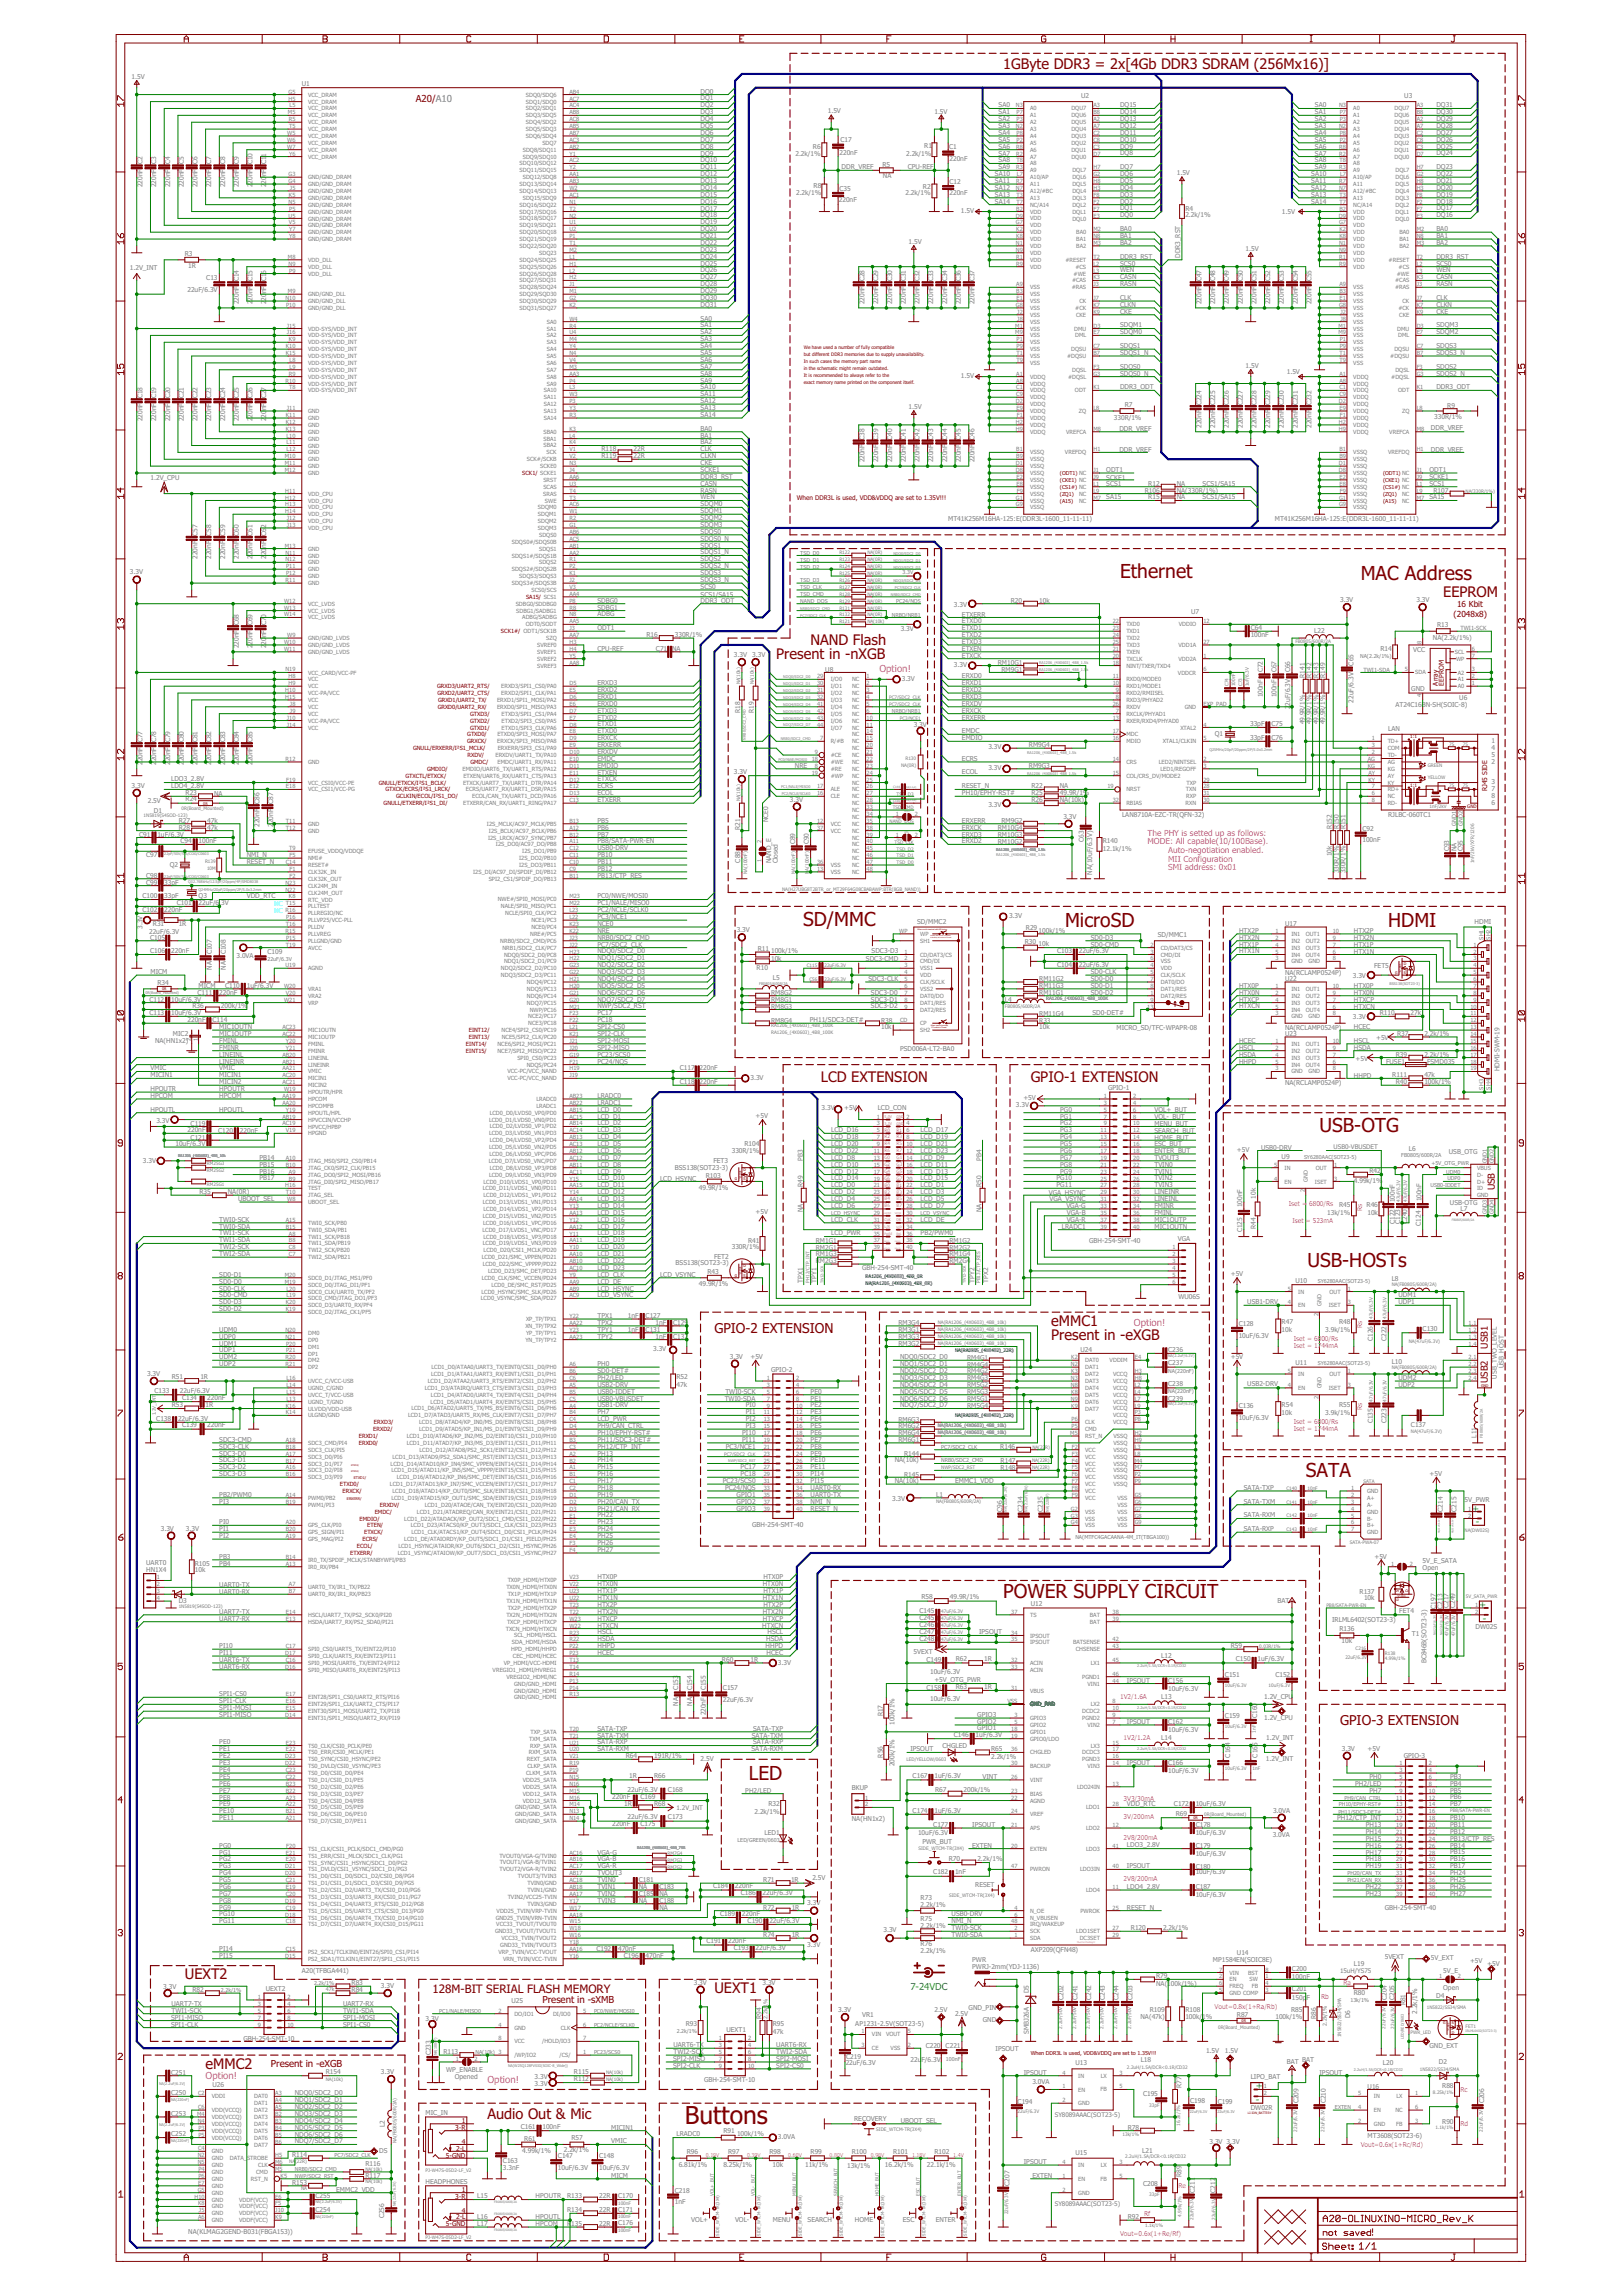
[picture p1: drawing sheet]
<svg xmlns="http://www.w3.org/2000/svg" width="210mm" height="297mm" viewBox="0 0 210 297" stroke-linecap="round" stroke-linejoin="round" font-family="sans-serif">
<defs><g id="words">
<text font-size="3.2" fill="#800000" x="88.6" y="274.8">Buttons</text>
<g font-size="2.5" fill="#800000">
<text x="144.9" y="74.8">Ethernet</text>
<text x="176.1" y="75">MAC Address</text>
<text x="103.9" y="119.8">SD/MMC</text>
<text x="137.8" y="119.9">MicroSD</text>
<text x="179.7" y="119.9">HDMI</text>
<text x="170.8" y="146.4">USB-OTG</text>
<text x="169.2" y="164">USB-HOSTs</text>
<text x="169" y="191.1">SATA</text>
<text x="129.8" y="206.7">POWER SUPPLY CIRCUIT</text>
<text x="96.9" y="230.3">LED</text>
</g>
<g font-size="1.9" fill="#800000">
<text x="129.8" y="8.9">1GByte DDR3 = 2x[4Gb DDR3 SDRAM (256Mx16)]</text>
<text x="186.8" y="77.2">EEPROM</text>
<text x="104.9" y="83.4">NAND Flash</text>
<text x="100.5" y="85.2">Present in -nXGB</text>
<text x="106.2" y="139.9">LCD EXTENSION</text>
<text x="133.4" y="139.9">GPIO-1 EXTENSION</text>
<text x="136" y="171.5">eMMC1</text>
<text x="136" y="173.3">Present in -eXGB</text>
<text x="23.9" y="256.1">UEXT2</text>
<text x="92.4" y="257.9">UEXT1</text>
<text x="26.6" y="267.6">eMMC2</text>
<text x="63.1" y="274.1">Audio Out &amp; Mic</text>
</g>
<g font-size="1.8" fill="#800000">
<text x="92.4" y="172.4">GPIO-2 EXTENSION</text>
<text x="173.4" y="223.2">GPIO-3 EXTENSION</text>
</g>
<text font-size="1.5" fill="#800000" x="56" y="257.9">128M-BIT SERIAL FLASH MEMORY</text>
<g font-size="1.2" fill="#800000">
<text x="53.8" y="13.1">A20/A10</text>
<text x="193.4" y="154" transform="rotate(-90 193.4 154)">USB</text>
<text x="192.6" y="178.9" transform="rotate(-90 192.6 178.9)">USB2</text>
<text x="192.6" y="174.5" transform="rotate(-90 192.6 174.5)">USB1</text>
<text x="70.2" y="259.2">Present in -sXMB</text>
<text x="35.1" y="267.4">Present in -eXGB</text>
</g>
<g font-size="1.2" fill="#f0f">
<text x="113.8" y="87">Option!</text>
<text x="146.7" y="171.5">Option!</text>
<text x="26.6" y="269">Option!</text>
<text x="63.1" y="269.4">Option!</text>
</g>
<g font-size="1.2" fill="#008080">
<text x="190.5" y="195.6">+</text>
<text x="191" y="197.3">-</text>
<text x="191.4" y="208">+</text>
<text x="191.9" y="209.8">-</text>
<text x="117.8" y="257.4">7-24VDC</text>
<text x="162.5" y="270.3">+</text>
<text x="162.5" y="272.1">-</text>
</g>
<g font-size="1.1" fill="#800000">
<text x="188.1" y="79.9">(2048x8)</text>
<text x="188.6" y="78.5">16 Kbit</text>
</g>
<g font-size="1.1" fill="#f0f">
<text x="148.5" y="108.1">The PHY is setted up as follows:</text>
<text x="148.5" y="109.2">MODE: All capable(10/100Base).</text>
<text x="151.2" y="110.4">Auto-negotiation enabled.</text>
<text x="151.2" y="111.5">MII Configuration</text>
<text x="151.2" y="112.6">SMI address: 0x01</text>
</g>
<g font-size=".9" fill="#808080">
<text x="17" y="10.2">1.5V</text>
<text x="39.1" y="11.1">U1</text>
<text x="90.7" y="12.1">DQ0</text>
<text x="90.7" y="13">DQ1</text>
<text x="90.7" y="13.9">DQ2</text>
<text x="90.7" y="14.8">DQ3</text>
<text x="90.7" y="15.7">DQ4</text>
<text x="90.7" y="16.6">DQ5</text>
<text x="90.7" y="17.5">DQ6</text>
<text x="107.1" y="14.6">1.5V</text>
<text x="120.9" y="14.7">1.5V</text>
<text x="129.2" y="15.7">SA2</text>
<text x="129.2" y="16.6">SA3</text>
<text x="129.2" y="17.5">SA4</text>
<text x="129.2" y="14.8">SA1</text>
<text x="129.2" y="13.9">SA0</text>
<text x="139.9" y="12.7">U2</text>
<text x="144.9" y="17.4">DQ11</text>
<text x="144.9" y="16.6">DQ12</text>
<text x="144.9" y="15.7">DQ13</text>
<text x="144.9" y="14.8">DQ14</text>
<text x="144.9" y="13.9">DQ15</text>
<text x="170.2" y="15.7">SA2</text>
<text x="170.2" y="16.6">SA3</text>
<text x="170.2" y="17.5">SA4</text>
<text x="170.2" y="14.8">SA1</text>
<text x="170.2" y="13.9">SA0</text>
<text x="181.7" y="12.7">U3</text>
<text x="185.9" y="17.4">DQ27</text>
<text x="185.9" y="16.6">DQ28</text>
<text x="185.9" y="15.7">DQ29</text>
<text x="185.9" y="14.8">DQ30</text>
<text x="185.9" y="13.9">DQ31</text>
<text x="18.4" y="21.3" transform="rotate(-90 18.4 21.3)">C2</text>
<text x="20.2" y="21.3" transform="rotate(-90 20.2 21.3)">C3</text>
<text x="22" y="21.3" transform="rotate(-90 22 21.3)">C4</text>
<text x="23.8" y="21.3" transform="rotate(-90 23.8 21.3)">C5</text>
<text x="25.6" y="21.3" transform="rotate(-90 25.6 21.3)">C6</text>
<text x="27.3" y="21.3" transform="rotate(-90 27.3 21.3)">C7</text>
<text x="29.1" y="21.3" transform="rotate(-90 29.1 21.3)">C8</text>
<text x="30.9" y="21.3" transform="rotate(-90 30.9 21.3)">C9</text>
<text x="32.7" y="23.8" transform="rotate(-90 32.7 23.8)">20nF</text>
<text x="32.7" y="21.3" transform="rotate(-90 32.7 21.3)">C10</text>
<text x="34.5" y="23.8" transform="rotate(-90 34.5 23.8)">20nF</text>
<text x="34.5" y="21.3" transform="rotate(-90 34.5 21.3)">C11</text>
<text x="90.7" y="18.3">DQ7</text>
<text x="90.7" y="19.2">DQ8</text>
<text x="90.7" y="20.1">DQ9</text>
<text x="90.7" y="21">DQ10</text>
<text x="90.7" y="21.9">DQ11</text>
<text x="90.7" y="22.8">DQ12</text>
<text x="90.7" y="23.7">DQ13</text>
<text x="102.9" y="20.2">2.2k/1%</text>
<text x="105.2" y="19.3">R6</text>
<text x="108.6" y="20">220nF</text>
<text x="108.8" y="18.3">C17</text>
<text x="108.9" y="21.9">DDR_VREF</text>
<text x="114.2" y="21.6">R5</text>
<text x="114.3" y="23.1">NA</text>
<text x="117.3" y="20.2">2.2k/1%</text>
<text x="117.5" y="21.8">CPU-REF</text>
<text x="119.6" y="19.1">R1</text>
<text x="122.8" y="19.3">C1</text>
<text x="122.9" y="20.8">220nF</text>
<text x="122.9" y="23.8">C12</text>
<text x="128.8" y="22.8">SA10</text>
<text x="128.8" y="23.7">SA11</text>
<text x="129.2" y="18.3">SA5</text>
<text x="129.2" y="19.2">SA6</text>
<text x="129.2" y="20.1">SA7</text>
<text x="129.2" y="21">SA8</text>
<text x="129.2" y="21.9">SA9</text>
<text x="144.9" y="23.7">DQ5</text>
<text x="144.9" y="22.8">DQ6</text>
<text x="144.9" y="21.9">DQ7</text>
<text x="144.9" y="20.1">DQ8</text>
<text x="144.9" y="19.2">DQ9</text>
<text x="144.9" y="18.3">DQ10</text>
<text x="152.3" y="22.7">1.5V</text>
<text x="169.7" y="22.8">SA10</text>
<text x="169.7" y="23.7">SA11</text>
<text x="170.2" y="18.3">SA5</text>
<text x="170.2" y="19.2">SA6</text>
<text x="170.2" y="20.1">SA7</text>
<text x="170.2" y="21">SA8</text>
<text x="170.2" y="21.9">SA9</text>
<text x="185.9" y="23.7">DQ21</text>
<text x="185.9" y="22.8">DQ22</text>
<text x="185.9" y="21.9">DQ23</text>
<text x="185.9" y="20.1">DQ24</text>
<text x="185.9" y="19.2">DQ25</text>
<text x="185.9" y="18.3">DQ26</text>
<text x="18.4" y="24.2" transform="rotate(-90 18.4 24.2)">220nF</text>
<text x="20.2" y="24.2" transform="rotate(-90 20.2 24.2)">220nF</text>
<text x="22" y="24.2" transform="rotate(-90 22 24.2)">220nF</text>
<text x="23.8" y="24.2" transform="rotate(-90 23.8 24.2)">220nF</text>
<text x="25.6" y="24.2" transform="rotate(-90 25.6 24.2)">220nF</text>
<text x="27.3" y="24.2" transform="rotate(-90 27.3 24.2)">220nF</text>
<text x="29.1" y="24.2" transform="rotate(-90 29.1 24.2)">220nF</text>
<text x="30.9" y="24.2" transform="rotate(-90 30.9 24.2)">220nF</text>
<text x="32.7" y="24.2" transform="rotate(-90 32.7 24.2)">2</text>
<text x="34.5" y="24.2" transform="rotate(-90 34.5 24.2)">2</text>
<text x="90.7" y="24.6">DQ14</text>
<text x="90.7" y="25.5">DQ15</text>
<text x="90.7" y="26.3">DQ16</text>
<text x="90.7" y="27.2">DQ17</text>
<text x="90.7" y="28.1">DQ18</text>
<text x="90.7" y="29">DQ19</text>
<text x="90.7" y="29.9">DQ20</text>
<text x="103" y="25.2">2.2k/1%</text>
<text x="105.3" y="24.4">R8</text>
<text x="108.6" y="26.2">220nF</text>
<text x="108.6" y="24.7">C35</text>
<text x="117.2" y="25.3">2.2k/1%</text>
<text x="119.4" y="24.4">R2</text>
<text x="122.9" y="25.2">220nF</text>
<text x="124.3" y="27.6">1.5V</text>
<text x="128.8" y="24.6">SA12</text>
<text x="128.8" y="26.3">SA14</text>
<text x="128.8" y="25.5">SA13</text>
<text x="144.9" y="28.1">DQ0</text>
<text x="144.9" y="27.2">DQ1</text>
<text x="144.9" y="26.3">DQ2</text>
<text x="144.9" y="25.5">DQ3</text>
<text x="144.9" y="24.6">DQ4</text>
<text x="144.9" y="29.9">BA0</text>
<text x="153.4" y="28.1">2.2k/1%</text>
<text x="153.4" y="27.2">R4</text>
<text x="165.9" y="27.7">1.5V</text>
<text x="169.7" y="24.6">SA12</text>
<text x="169.7" y="26.3">SA14</text>
<text x="169.7" y="25.5">SA13</text>
<text x="185.9" y="29.9">BA0</text>
<text x="185.9" y="28.1">DQ16</text>
<text x="185.9" y="27.2">DQ17</text>
<text x="185.9" y="26.3">DQ18</text>
<text x="185.9" y="25.5">DQ19</text>
<text x="185.9" y="24.6">DQ20</text>
<text x="16.8" y="34.9">1.2V_INT</text>
<text x="23.9" y="33.2">R3</text>
<text x="24.4" y="34.7">1R</text>
<text x="90.7" y="30.8">DQ21</text>
<text x="90.7" y="31.7">DQ22</text>
<text x="90.7" y="32.6">DQ23</text>
<text x="90.7" y="33.5">DQ24</text>
<text x="90.7" y="34.4">DQ25</text>
<text x="90.7" y="35.2">DQ26</text>
<text x="117.6" y="31.6">1.5V</text>
<text x="144.9" y="30.8">BA1</text>
<text x="144.9" y="35.2">WEN</text>
<text x="144.9" y="31.7">BA2</text>
<text x="144.9" y="33.5">DDR3_RST</text>
<text x="144.9" y="34.3">SCS0</text>
<text x="152.7" y="33.4" transform="rotate(-90 152.7 33.4)">DDR3_RST</text>
<text x="161.2" y="32.5">1.5V</text>
<text x="185.9" y="30.8">BA1</text>
<text x="185.9" y="35.2">WEN</text>
<text x="185.9" y="31.7">BA2</text>
<text x="185.9" y="33.5">DDR3_RST</text>
<text x="185.9" y="34.3">SCS0</text>
<text x="24.3" y="37.8">22uF/6.3V</text>
<text x="26.7" y="36.3">C13</text>
<text x="30.9" y="39.4" transform="rotate(-90 30.9 39.4)">220nF</text>
<text x="30.9" y="36.4" transform="rotate(-90 30.9 36.4)">C14</text>
<text x="32.7" y="39.4" transform="rotate(-90 32.7 39.4)">2</text>
<text x="32.7" y="38.9" transform="rotate(-90 32.7 38.9)">20nF</text>
<text x="32.7" y="36.4" transform="rotate(-90 32.7 36.4)">C15</text>
<text x="34.5" y="39.4" transform="rotate(-90 34.5 39.4)">2</text>
<text x="34.5" y="38.9" transform="rotate(-90 34.5 38.9)">20nF</text>
<text x="34.5" y="36.4" transform="rotate(-90 34.5 36.4)">C16</text>
<text x="90.7" y="41.5">SA0</text>
<text x="90.7" y="36.1">DQ27</text>
<text x="90.7" y="37">DQ28</text>
<text x="90.7" y="37.9">DQ29</text>
<text x="90.7" y="38.8">DQ30</text>
<text x="90.7" y="39.7">DQ31</text>
<text x="111.9" y="39.4" transform="rotate(-90 111.9 39.4)">220nF</text>
<text x="111.9" y="36.4" transform="rotate(-90 111.9 36.4)">C28</text>
<text x="113.7" y="39.4" transform="rotate(-90 113.7 39.4)">220nF</text>
<text x="113.7" y="36.4" transform="rotate(-90 113.7 36.4)">C29</text>
<text x="115.4" y="39.4" transform="rotate(-90 115.4 39.4)">220nF</text>
<text x="115.4" y="36.4" transform="rotate(-90 115.4 36.4)">C30</text>
<text x="117.2" y="39.4" transform="rotate(-90 117.2 39.4)">220nF</text>
<text x="117.2" y="36.4" transform="rotate(-90 117.2 36.4)">C31</text>
<text x="119" y="39.4" transform="rotate(-90 119 39.4)">220nF</text>
<text x="119" y="36.4" transform="rotate(-90 119 36.4)">C32</text>
<text x="120.8" y="39.4" transform="rotate(-90 120.8 39.4)">220nF</text>
<text x="120.8" y="36.4" transform="rotate(-90 120.8 36.4)">C33</text>
<text x="122.6" y="39.4" transform="rotate(-90 122.6 39.4)">220nF</text>
<text x="122.6" y="36.4" transform="rotate(-90 122.6 36.4)">C34</text>
<text x="124.3" y="39.4" transform="rotate(-90 124.3 39.4)">220nF</text>
<text x="124.3" y="36.4" transform="rotate(-90 124.3 36.4)">C36</text>
<text x="126.1" y="39.4" transform="rotate(-90 126.1 39.4)">220nF</text>
<text x="126.1" y="36.4" transform="rotate(-90 126.1 36.4)">C37</text>
<text x="144.9" y="40.6">CKE</text>
<text x="144.9" y="38.8">CLK</text>
<text x="144.9" y="36.1">CASN</text>
<text x="144.9" y="37">RASN</text>
<text x="144.9" y="39.7">CLKN</text>
<text x="155.5" y="39.4" transform="rotate(-90 155.5 39.4)">220nF</text>
<text x="155.5" y="36.4" transform="rotate(-90 155.5 36.4)">C47</text>
<text x="157.3" y="39.4" transform="rotate(-90 157.3 39.4)">220nF</text>
<text x="157.3" y="36.4" transform="rotate(-90 157.3 36.4)">C48</text>
<text x="159" y="39.4" transform="rotate(-90 159 39.4)">220nF</text>
<text x="159" y="36.4" transform="rotate(-90 159 36.4)">C49</text>
<text x="160.8" y="39.4" transform="rotate(-90 160.8 39.4)">220nF</text>
<text x="160.8" y="36.4" transform="rotate(-90 160.8 36.4)">C50</text>
<text x="162.6" y="39.4" transform="rotate(-90 162.6 39.4)">220nF</text>
<text x="162.6" y="36.4" transform="rotate(-90 162.6 36.4)">C51</text>
<text x="164.4" y="39.4" transform="rotate(-90 164.4 39.4)">220nF</text>
<text x="164.4" y="36.4" transform="rotate(-90 164.4 36.4)">C52</text>
<text x="166.2" y="39.4" transform="rotate(-90 166.2 39.4)">220nF</text>
<text x="166.2" y="36.4" transform="rotate(-90 166.2 36.4)">C53</text>
<text x="167.9" y="39.4" transform="rotate(-90 167.9 39.4)">220nF</text>
<text x="167.9" y="36.4" transform="rotate(-90 167.9 36.4)">C54</text>
<text x="169.7" y="39.4" transform="rotate(-90 169.7 39.4)">220nF</text>
<text x="169.7" y="36.4" transform="rotate(-90 169.7 36.4)">C55</text>
<text x="185.9" y="40.6">CKE</text>
<text x="185.9" y="38.8">CLK</text>
<text x="185.9" y="36.1">CASN</text>
<text x="185.9" y="37">RASN</text>
<text x="185.9" y="39.7">CLKN</text>
<text x="90.7" y="43.3">SA2</text>
<text x="90.7" y="44.1">SA3</text>
<text x="90.7" y="45">SA4</text>
<text x="90.7" y="45.9">SA5</text>
<text x="90.7" y="46.8">SA6</text>
<text x="90.7" y="47.7">SA7</text>
<text x="90.7" y="42.4">SA1</text>
<text x="144.9" y="43.2">SDQM0</text>
<text x="144.9" y="42.4">SDQM1</text>
<text x="144.9" y="47.7">SDQS0</text>
<text x="144.9" y="45">SDQS1</text>
<text x="144.9" y="45.9">SDQS1_N</text>
<text x="161.2" y="47.6">1.5V</text>
<text x="185.9" y="47.7">SDQS2</text>
<text x="185.9" y="45">SDQS3</text>
<text x="185.9" y="45.9">SDQS3_N</text>
<text x="185.9" y="42.4">SDQM3</text>
<text x="185.9" y="43.2">SDQM2</text>
<text x="18.4" y="51.5" transform="rotate(-90 18.4 51.5)">C18</text>
<text x="20.2" y="51.5" transform="rotate(-90 20.2 51.5)">C19</text>
<text x="22" y="51.5" transform="rotate(-90 22 51.5)">C20</text>
<text x="23.8" y="51.5" transform="rotate(-90 23.8 51.5)">C21</text>
<text x="25.6" y="51.5" transform="rotate(-90 25.6 51.5)">C22</text>
<text x="27.3" y="51.5" transform="rotate(-90 27.3 51.5)">C23</text>
<text x="29.1" y="51.5" transform="rotate(-90 29.1 51.5)">C24</text>
<text x="30.9" y="51.5" transform="rotate(-90 30.9 51.5)">C25</text>
<text x="32.7" y="51.5" transform="rotate(-90 32.7 51.5)">C26</text>
<text x="34.5" y="51.5" transform="rotate(-90 34.5 51.5)">C27</text>
<text x="90.7" y="48.6">SA8</text>
<text x="90.7" y="49.5">SA9</text>
<text x="90.7" y="50.4">SA10</text>
<text x="90.7" y="51.3">SA11</text>
<text x="90.7" y="52.2">SA12</text>
<text x="90.7" y="53.9">SA14</text>
<text x="90.7" y="53">SA13</text>
<text x="117.6" y="53">1.5V</text>
<text x="124.3" y="49">1.5V</text>
<text x="144.9" y="48.6">SDQS0_N</text>
<text x="144.9" y="50.4">DDR3_ODT</text>
<text x="145.6" y="52.7">R7</text>
<text x="155.5" y="52.4" transform="rotate(-90 155.5 52.4)">C224</text>
<text x="157.3" y="52.4" transform="rotate(-90 157.3 52.4)">C225</text>
<text x="159" y="52.4" transform="rotate(-90 159 52.4)">C226</text>
<text x="160.8" y="52.4" transform="rotate(-90 160.8 52.4)">C227</text>
<text x="162.6" y="52.4" transform="rotate(-90 162.6 52.4)">C228</text>
<text x="164.4" y="52.4" transform="rotate(-90 164.4 52.4)">C229</text>
<text x="166.2" y="52.4" transform="rotate(-90 166.2 52.4)">C230</text>
<text x="166.5" y="48.4">1.5V</text>
<text x="167.9" y="52.4" transform="rotate(-90 167.9 52.4)">C231</text>
<text x="169.7" y="52.4" transform="rotate(-90 169.7 52.4)">C232</text>
<text x="185.9" y="50.4">DDR3_ODT</text>
<text x="185.9" y="48.6">SDQS2_N</text>
<text x="187.3" y="52.8">R9</text>
<text x="18.4" y="54.5" transform="rotate(-90 18.4 54.5)">220nF</text>
<text x="20.2" y="54.5" transform="rotate(-90 20.2 54.5)">220nF</text>
<text x="22" y="54.5" transform="rotate(-90 22 54.5)">220nF</text>
<text x="23.8" y="54.5" transform="rotate(-90 23.8 54.5)">220nF</text>
<text x="25.6" y="54.5" transform="rotate(-90 25.6 54.5)">220nF</text>
<text x="27.3" y="54.5" transform="rotate(-90 27.3 54.5)">220nF</text>
<text x="29.1" y="54.5" transform="rotate(-90 29.1 54.5)">220nF</text>
<text x="30.9" y="54.5" transform="rotate(-90 30.9 54.5)">220nF</text>
<text x="32.7" y="54.5" transform="rotate(-90 32.7 54.5)">2</text>
<text x="32.7" y="54" transform="rotate(-90 32.7 54)">20nF</text>
<text x="34.5" y="54.5" transform="rotate(-90 34.5 54.5)">2</text>
<text x="34.5" y="54" transform="rotate(-90 34.5 54)">20nF</text>
<text x="77.8" y="58.4">R118</text>
<text x="77.8" y="59.3">R119</text>
<text x="82" y="58.4">22R</text>
<text x="82" y="59.3">22R</text>
<text x="90.7" y="55.7">BA0</text>
<text x="90.7" y="56.6">BA1</text>
<text x="90.7" y="58.4">CLK</text>
<text x="90.7" y="59.3">CLKN</text>
<text x="90.7" y="57.5">BA2</text>
<text x="111.9" y="59.8" transform="rotate(-90 111.9 59.8)">220nF</text>
<text x="111.9" y="56.9" transform="rotate(-90 111.9 56.9)">C38</text>
<text x="113.7" y="59.8" transform="rotate(-90 113.7 59.8)">220nF</text>
<text x="113.7" y="56.9" transform="rotate(-90 113.7 56.9)">C39</text>
<text x="115.4" y="59.8" transform="rotate(-90 115.4 59.8)">220nF</text>
<text x="115.4" y="56.9" transform="rotate(-90 115.4 56.9)">C40</text>
<text x="117.2" y="59.8" transform="rotate(-90 117.2 59.8)">220nF</text>
<text x="117.2" y="56.9" transform="rotate(-90 117.2 56.9)">C41</text>
<text x="119" y="59.8" transform="rotate(-90 119 59.8)">220nF</text>
<text x="119" y="56.9" transform="rotate(-90 119 56.9)">C42</text>
<text x="120.8" y="59.8" transform="rotate(-90 120.8 59.8)">220nF</text>
<text x="120.8" y="56.9" transform="rotate(-90 120.8 56.9)">C43</text>
<text x="122.6" y="59.8" transform="rotate(-90 122.6 59.8)">220nF</text>
<text x="122.6" y="56.9" transform="rotate(-90 122.6 56.9)">C44</text>
<text x="124.3" y="59.8" transform="rotate(-90 124.3 59.8)">220nF</text>
<text x="124.3" y="56.9" transform="rotate(-90 124.3 56.9)">C45</text>
<text x="126.1" y="59.8" transform="rotate(-90 126.1 59.8)">220nF</text>
<text x="126.1" y="56.9" transform="rotate(-90 126.1 56.9)">C46</text>
<text x="144.1" y="54.3">330R/1%</text>
<text x="144.9" y="55.8">DDR_VREF</text>
<text x="144.9" y="58.4">DDR_VREF</text>
<text x="155.5" y="55.4" transform="rotate(-90 155.5 55.4)">220nF</text>
<text x="157.3" y="55.4" transform="rotate(-90 157.3 55.4)">220nF</text>
<text x="159" y="55.4" transform="rotate(-90 159 55.4)">220nF</text>
<text x="160.8" y="55.4" transform="rotate(-90 160.8 55.4)">220nF</text>
<text x="162.6" y="55.4" transform="rotate(-90 162.6 55.4)">220nF</text>
<text x="164.4" y="55.4" transform="rotate(-90 164.4 55.4)">220nF</text>
<text x="166.2" y="55.4" transform="rotate(-90 166.2 55.4)">220nF</text>
<text x="167.9" y="55.4" transform="rotate(-90 167.9 55.4)">220nF</text>
<text x="169.7" y="55.4" transform="rotate(-90 169.7 55.4)">220nF</text>
<text x="185.2" y="55.7">DDR_VREF</text>
<text x="185.2" y="58.4">DDR_VREF</text>
<text x="185.6" y="54.2">330R/1%</text>
<text x="19.5" y="62.1">1.2V_CPU</text>
<text x="90.7" y="60.2">CKE</text>
<text x="90.7" y="62.8">CASN</text>
<text x="90.7" y="63.7">RASN</text>
<text x="90.7" y="64.6">WEN</text>
<text x="90.7" y="65.5">SDQM0</text>
<text x="90.7" y="61.9">DDR3_RST</text>
<text x="90.7" y="61.1">SCKE1</text>
<text x="143.2" y="61.1">ODT1</text>
<text x="143.2" y="62.1">SCKE1</text>
<text x="143.2" y="62.8">SCS1</text>
<text x="143.2" y="64.6">SA15</text>
<text x="148.1" y="63.7">R106</text>
<text x="148.6" y="64.6">R15</text>
<text x="148.6" y="62.8">R12</text>
<text x="152.3" y="63.7">NA(330R/1%)</text>
<text x="152.3" y="64.6">NA</text>
<text x="152.3" y="62.8">NA</text>
<text x="155.6" y="64.6">SCS1/SA15</text>
<text x="155.6" y="62.8">SCS1/SA15</text>
<text x="185" y="61.1">ODT1</text>
<text x="185" y="61.9">SCKE1</text>
<text x="185" y="62.8">SCS1</text>
<text x="185" y="64.6">SA15</text>
<text x="185.5" y="63.7">R107</text>
<text x="25.6" y="69.3" transform="rotate(-90 25.6 69.3)">C57</text>
<text x="27.3" y="69.3" transform="rotate(-90 27.3 69.3)">C58</text>
<text x="29.1" y="69.3" transform="rotate(-90 29.1 69.3)">C59</text>
<text x="30.9" y="69.3" transform="rotate(-90 30.9 69.3)">C60</text>
<text x="32.7" y="71.8" transform="rotate(-90 32.7 71.8)">20nF</text>
<text x="32.7" y="69.3" transform="rotate(-90 32.7 69.3)">C61</text>
<text x="34.5" y="71.8" transform="rotate(-90 34.5 71.8)">20nF</text>
<text x="34.5" y="69.3" transform="rotate(-90 34.5 69.3)">C62</text>
<text x="90.7" y="66.4">SDQM1</text>
<text x="90.7" y="69.1">SDQS0</text>
<text x="90.7" y="70.8">SDQS1</text>
<text x="90.7" y="70">SDQS0_N</text>
<text x="90.7" y="71.7">SDQS1_N</text>
<text x="90.7" y="68.2">SDQM3</text>
<text x="90.7" y="67.3">SDQM2</text>
<text x="122.7" y="67.4">MT41K256M16HA-125:E(DDR3L-1600_11-11-11)</text>
<text x="165" y="67.4">MT41K256M16HA-125:E(DDR3L-1600_11-11-11)</text>
<text x="16.8" y="74.3">3.3V</text>
<text x="25.6" y="72.3" transform="rotate(-90 25.6 72.3)">220nF</text>
<text x="27.3" y="72.3" transform="rotate(-90 27.3 72.3)">220nF</text>
<text x="29.1" y="72.3" transform="rotate(-90 29.1 72.3)">220nF</text>
<text x="30.9" y="72.3" transform="rotate(-90 30.9 72.3)">220nF</text>
<text x="32.7" y="72.3" transform="rotate(-90 32.7 72.3)">2</text>
<text x="34.5" y="72.3" transform="rotate(-90 34.5 72.3)">2</text>
<text x="77.3" y="78">SDBG0</text>
<text x="90.7" y="78">DDR3_ODT</text>
<text x="90.7" y="72.6">SDQS2</text>
<text x="90.7" y="73.5">SDQS2_N</text>
<text x="90.7" y="74.4">SDQS3</text>
<text x="90.7" y="75.3">SDQS3_N</text>
<text x="90.7" y="76.2">SCS0</text>
<text x="90.7" y="77.2">SCS1/SA15</text>
<text x="130.8" y="78">R20</text>
<text x="134.5" y="78">10k</text>
<text x="173.4" y="77.9">3.3V</text>
<text x="183.3" y="77.9">3.3V</text>
<text x="30.9" y="83.9" transform="rotate(-90 30.9 83.9)">220nF</text>
<text x="30.9" y="80.9" transform="rotate(-90 30.9 80.9)">C68</text>
<text x="32.7" y="83.9" transform="rotate(-90 32.7 83.9)">2</text>
<text x="32.7" y="83.4" transform="rotate(-90 32.7 83.4)">20nF</text>
<text x="32.7" y="80.9" transform="rotate(-90 32.7 80.9)">C69</text>
<text x="34.5" y="83.9" transform="rotate(-90 34.5 83.9)">2</text>
<text x="34.5" y="83.4" transform="rotate(-90 34.5 83.4)">20nF</text>
<text x="34.5" y="80.9" transform="rotate(-90 34.5 80.9)">C70</text>
<text x="77.3" y="81.5">ODT1</text>
<text x="77.3" y="79.7">ADBG</text>
<text x="77.3" y="78.9">SDBG1</text>
<text x="83.6" y="82.4">R16</text>
<text x="87.3" y="82.4">330R/1%</text>
<text x="116.6" y="81.6">3.3V</text>
<text x="123.5" y="78.5">3.3V</text>
<text x="124.5" y="80.6">ETXD0</text>
<text x="124.5" y="81.5">ETXD1</text>
<text x="124.5" y="82.4">ETXD2</text>
<text x="124.5" y="83.3">ETXD3</text>
<text x="124.5" y="79.8">ETXERR</text>
<text x="154.1" y="79.4">U7</text>
<text x="161.9" y="82.4">100nF</text>
<text x="161.9" y="81.5">C64</text>
<text x="170.1" y="81.9">L22</text>
<text x="185.4" y="82.8">NA(2.2k/1%)</text>
<text x="186" y="81.1">R13</text>
<text x="77.3" y="89.5">ERXD2</text>
<text x="77.3" y="88.6">ERXD3</text>
<text x="77.3" y="84.2">CPU-REF</text>
<text x="84.9" y="84.2">C71</text>
<text x="87" y="84.2">NA</text>
<text x="95" y="85">3.3V</text>
<text x="97.3" y="85">3.3V</text>
<text x="106.8" y="86.9">U8</text>
<text x="116.7" y="88.1">3.3V</text>
<text x="123.5" y="86.3">3.3V</text>
<text x="124.5" y="84.2">ETXEN</text>
<text x="124.5" y="87.8">ERXD0</text>
<text x="124.5" y="88.6">ERXD1</text>
<text x="124.5" y="89.5">ERXD2</text>
<text x="124.5" y="85.1">ETXCK</text>
<text x="129.1" y="86">RM10G1</text>
<text x="129.6" y="86.9">RM9G1</text>
<text x="163.4" y="87" transform="rotate(-90 163.4 87)">C72</text>
<text x="165.2" y="87" transform="rotate(-90 165.2 87)">C67</text>
<text x="167" y="87" transform="rotate(-90 167 87)">C66</text>
<text x="168.8" y="87.7" transform="rotate(-90 168.8 87.7)">R141</text>
<text x="169.7" y="87.7" transform="rotate(-90 169.7 87.7)">R142</text>
<text x="170.6" y="87.7" transform="rotate(-90 170.6 87.7)">R143</text>
<text x="171.5" y="87.7" transform="rotate(-90 171.5 87.7)">R149</text>
<text x="175.1" y="86.1" transform="rotate(-90 175.1 86.1)">C65</text>
<text x="178.6" y="84.2">R14</text>
<text x="182.6" y="89.4">GND</text>
<text x="182.9" y="84.3">VCC</text>
<text x="77.3" y="94.9">ETXD0</text>
<text x="77.3" y="94">ETXD1</text>
<text x="77.3" y="93.1">ETXD2</text>
<text x="77.3" y="92.2">ETXD3</text>
<text x="77.3" y="91.3">ERXD0</text>
<text x="77.3" y="90.4">ERXD1</text>
<text x="77.3" y="95.8">ERXCK</text>
<text x="95.8" y="92.2" transform="rotate(-90 95.8 92.2)">R18</text>
<text x="97.6" y="92.2" transform="rotate(-90 97.6 92.2)">R19</text>
<text x="118.2" y="94">3.3V</text>
<text x="124.5" y="90.4">ERXD3</text>
<text x="124.5" y="91.3">ERXDV</text>
<text x="124.5" y="93.1">ERXERR</text>
<text x="124.5" y="94.9">EMDC</text>
<text x="124.5" y="95.8">EMDIO</text>
<text x="124.5" y="92.2">ERXCK</text>
<text x="157.2" y="95.2">Q1</text>
<text x="161.8" y="94">33pF</text>
<text x="161.8" y="95.8">33pF</text>
<text x="163.4" y="90.2" transform="rotate(-90 163.4 90.2)">100nF</text>
<text x="164.5" y="94">C75</text>
<text x="164.5" y="95.8">C76</text>
<text x="165.2" y="90.2" transform="rotate(-90 165.2 90.2)">100nF</text>
<text x="167" y="91.8" transform="rotate(-90 167 91.8)">22uF/6.3V</text>
<text x="168.8" y="93.7" transform="rotate(-90 168.8 93.7)">49.9R/1%</text>
<text x="169.7" y="93.7" transform="rotate(-90 169.7 93.7)">49.9R/1%</text>
<text x="170.6" y="93.7" transform="rotate(-90 170.6 93.7)">49.9R/1%</text>
<text x="171.5" y="93.7" transform="rotate(-90 171.5 93.7)">49.9R/1%</text>
<text x="175.1" y="90.9" transform="rotate(-90 175.1 90.9)">22uF/6.3V</text>
<text x="179.7" y="94.6">LAN</text>
<text x="180.6" y="91.4">AT24C16BN-SH(SOIC-8)</text>
<text x="188.8" y="90.6">U6</text>
<text x="17" y="101.9">3.3V</text>
<text x="18.4" y="99" transform="rotate(-90 18.4 99)">220nF</text>
<text x="18.4" y="96" transform="rotate(-90 18.4 96)">C77</text>
<text x="20.2" y="99" transform="rotate(-90 20.2 99)">220nF</text>
<text x="20.2" y="96" transform="rotate(-90 20.2 96)">C78</text>
<text x="22" y="99" transform="rotate(-90 22 99)">220nF</text>
<text x="22" y="96" transform="rotate(-90 22 96)">C79</text>
<text x="22.1" y="101.1">LDO3_2.8V</text>
<text x="22.1" y="102">LDO4_2.8V</text>
<text x="23.8" y="99" transform="rotate(-90 23.8 99)">220nF</text>
<text x="23.8" y="96" transform="rotate(-90 23.8 96)">C80</text>
<text x="25.6" y="99" transform="rotate(-90 25.6 99)">220nF</text>
<text x="25.6" y="96" transform="rotate(-90 25.6 96)">C81</text>
<text x="27.3" y="99" transform="rotate(-90 27.3 99)">220nF</text>
<text x="27.3" y="96" transform="rotate(-90 27.3 96)">C82</text>
<text x="29.1" y="99" transform="rotate(-90 29.1 99)">220nF</text>
<text x="29.1" y="96" transform="rotate(-90 29.1 96)">C83</text>
<text x="30.9" y="99" transform="rotate(-90 30.9 99)">220nF</text>
<text x="30.9" y="96" transform="rotate(-90 30.9 96)">C84</text>
<text x="32.7" y="99" transform="rotate(-90 32.7 99)">2</text>
<text x="32.7" y="98.5" transform="rotate(-90 32.7 98.5)">20nF</text>
<text x="32.7" y="96" transform="rotate(-90 32.7 96)">C85</text>
<text x="77.3" y="100.2">ETXEN</text>
<text x="77.3" y="97.5">ERXDV</text>
<text x="77.3" y="96.7">ERXERR</text>
<text x="77.3" y="98.4">EMDC</text>
<text x="77.3" y="99.3">EMDIO</text>
<text x="77.3" y="102">ECRS</text>
<text x="77.3" y="101.1">ETXCK</text>
<text x="95" y="100.1">3.3V</text>
<text x="102.9" y="99.3">NRE</text>
<text x="124.5" y="102">RESET_N</text>
<text x="124.5" y="100.2">ECOL</text>
<text x="124.5" y="98.5">ECRS</text>
<text x="127.9" y="97">3.3V</text>
<text x="127.9" y="99.6">3.3V</text>
<text x="133.2" y="99.4">RM9G3</text>
<text x="133.2" y="96.7">RM9G4</text>
<text x="133.5" y="102">R22</text>
<text x="137.2" y="102">NA</text>
<text x="193" y="96.1">1</text>
<text x="193" y="97">4</text>
<text x="193" y="97.9">5</text>
<text x="193" y="98.8">2</text>
<text x="193" y="101.5">3</text>
<text x="19.1" y="103.9">2.5V</text>
<text x="19.9" y="105.2">D1</text>
<text x="23.1" y="107.3">R28</text>
<text x="23.1" y="106.4">R27</text>
<text x="24" y="103.7">R24</text>
<text x="24" y="102.9">R23</text>
<text x="26.8" y="107.3">47k</text>
<text x="26.8" y="106.5">47k</text>
<text x="27.7" y="102.9">NA</text>
<text x="33.6" y="107" transform="rotate(-90 33.6 107)">220nF</text>
<text x="33.6" y="104" transform="rotate(-90 33.6 104)">C86</text>
<text x="35.4" y="107" transform="rotate(-90 35.4 107)">220nF</text>
<text x="35.4" y="104" transform="rotate(-90 35.4 104)">C87</text>
<text x="77.3" y="102.9">ECOL</text>
<text x="77.3" y="107.3">PB6</text>
<text x="77.3" y="106.4">PB5</text>
<text x="77.3" y="103.8">ETXERR</text>
<text x="95.8" y="107.4" transform="rotate(-90 95.8 107.4)">R21</text>
<text x="99.4" y="106.4" transform="rotate(-90 99.4 106.4)">NCE0</text>
<text x="102.2" y="103.8">3.3V</text>
<text x="124.5" y="106.4">ERXERR</text>
<text x="124.5" y="107.3">ERXCK</text>
<text x="124.5" y="102.9">PH10/EPHY-RST#</text>
<text x="127.9" y="104.4">3.3V</text>
<text x="129.1" y="107.4">RM10G4</text>
<text x="129.6" y="106.5">RM9G2</text>
<text x="133.5" y="102.9">R25</text>
<text x="133.5" y="103.8">R26</text>
<text x="137.2" y="102.9">49.9R/1%</text>
<text x="137.2" y="103.8">NA(10k)</text>
<text x="137.6" y="105.9">3.3V</text>
<text x="145.2" y="105.7">LAN8710A-EZC-TR(QFN-32)</text>
<text x="172.4" y="107.3" transform="rotate(-90 172.4 107.3)">R152</text>
<text x="173.2" y="107.3" transform="rotate(-90 173.2 107.3)">R150</text>
<text x="174.1" y="107.3" transform="rotate(-90 174.1 107.3)">R151</text>
<text x="176.3" y="107.5">C92</text>
<text x="179.7" y="105.7">RJLBC-060TC1</text>
<text x="193" y="102.3">7</text>
<text x="193" y="103.2">8</text>
<text x="193" y="104.1">6</text>
<text x="18" y="108.2">C91</text>
<text x="18.9" y="110.9">C97</text>
<text x="18.9" y="113.6">C98</text>
<text x="20.4" y="108.2">1uF/6.3V</text>
<text x="22" y="112.2">Q2</text>
<text x="23.4" y="109.1">C94</text>
<text x="25.7" y="109.1">100nF</text>
<text x="31.9" y="111.8">RESET_N</text>
<text x="31.9" y="110.9">NMI_N</text>
<text x="77.3" y="110">USB0-DRV</text>
<text x="77.3" y="110.9">PB10</text>
<text x="77.3" y="113.6">PB13/CTP_RES</text>
<text x="77.3" y="112.7">PB12</text>
<text x="77.3" y="111.8">PB11</text>
<text x="77.3" y="109.1">PB8/SATA-PWR-EN</text>
<text x="77.3" y="108.2">PB7</text>
<text x="95.8" y="111.6" transform="rotate(-90 95.8 111.6)">C88</text>
<text x="99.8" y="111.7" transform="rotate(-90 99.8 111.7)">NAND_E</text>
<text x="100.7" y="111.7" transform="rotate(-90 100.7 111.7)">Closed</text>
<text x="102.9" y="109.2" transform="rotate(-90 102.9 109.2)">C89</text>
<text x="104.7" y="109.2" transform="rotate(-90 104.7 109.2)">C90</text>
<text x="124.5" y="109.1">ERXD2</text>
<text x="124.5" y="108.2">ERXD3</text>
<text x="129.1" y="109.2">RM10G2</text>
<text x="129.1" y="108.3">RM10G3</text>
<text x="140.3" y="108.9" transform="rotate(-90 140.3 108.9)">C63</text>
<text x="141.3" y="113.1" transform="rotate(-90 141.3 113.1)">NA(10uF/6.3V)</text>
<text x="142.7" y="110.1">12.1k/1%</text>
<text x="142.7" y="109">R140</text>
<text x="172.4" y="110.8" transform="rotate(-90 172.4 110.8)">10k</text>
<text x="173.2" y="113" transform="rotate(-90 173.2 113)">330R/1%</text>
<text x="174.1" y="113" transform="rotate(-90 174.1 113)">330R/1%</text>
<text x="176.3" y="109">100nF</text>
<text x="187.5" y="110.1" transform="rotate(-90 187.5 110.1)">C93</text>
<text x="188.5" y="110.1" transform="rotate(-90 188.5 110.1)">NA</text>
<text x="189.3" y="110.1" transform="rotate(-90 189.3 110.1)">C95</text>
<text x="18.4" y="116.2">C100</text>
<text x="18.4" y="118">C102</text>
<text x="18.9" y="114.5">C99</text>
<text x="19.8" y="119.8">R31</text>
<text x="21.3" y="114.5">33pF</text>
<text x="21.3" y="116.2">33pF</text>
<text x="21.3" y="118">220nF</text>
<text x="22.9" y="117.1">C101</text>
<text x="23.1" y="119.8">1R</text>
<text x="25.7" y="117.1">22uF/6.3V</text>
<text x="25.7" y="116.2">Q3</text>
<text x="31.9" y="116.2">VDD_RTC</text>
<text x="77.3" y="116.2">PC0/NWE/MOSI0</text>
<text x="77.3" y="117.1">PC1/NALE/MISO0</text>
<text x="77.3" y="118">PC2/NCLE/SCLK0</text>
<text x="77.3" y="119.8">NCE0</text>
<text x="77.3" y="118.9">PC3/NCE1</text>
<text x="118.7" y="119.5">SD/MMC2</text>
<text x="130.6" y="118.8">3.3V</text>
<text x="166.3" y="119.8">U17</text>
<text x="190.8" y="119.5">HDMI</text>
<text x="18.5" y="120.1" transform="rotate(-90 18.5 120.1)">3.3V</text>
<text x="19.3" y="120.8">22uF/6.3V</text>
<text x="19.4" y="121.6">C105</text>
<text x="19.4" y="123.3">C106</text>
<text x="22.1" y="123.3">220nF</text>
<text x="27.4" y="125.5" transform="rotate(-90 27.4 125.5)">NA</text>
<text x="27.4" y="123.5" transform="rotate(-90 27.4 123.5)">C107</text>
<text x="29.2" y="125.5" transform="rotate(-90 29.2 125.5)">NA</text>
<text x="29.2" y="123.5" transform="rotate(-90 29.2 123.5)">C108</text>
<text x="30.6" y="123.9">3.0VA</text>
<text x="34.6" y="123.5">C109</text>
<text x="77.3" y="120.7">NRE</text>
<text x="77.3" y="123.3">NDQ0/SDC2_D0</text>
<text x="77.3" y="124.2">NDQ1/SDC2_D1</text>
<text x="77.3" y="125.1">NDQ2/SDC2_D2</text>
<text x="77.3" y="121.6">NRB0/SDC2_CMD</text>
<text x="77.3" y="122.5">PC7/SDC2_CLK</text>
<text x="95.3" y="120.6">3.3V</text>
<text x="97.9" y="125.4">R10</text>
<text x="98.1" y="123">R11</text>
<text x="99.8" y="124.3">10k</text>
<text x="99.8" y="123.3">100k/1%</text>
<text x="112.1" y="124.3">SDC3-CMD</text>
<text x="112.8" y="123.3">SDC3-D3</text>
<text x="132.6" y="122.1">R30</text>
<text x="132.8" y="120.3">R29</text>
<text x="134.4" y="122.4">10k</text>
<text x="134.4" y="120.7">100k/1%</text>
<text x="136.8" y="125.1">C104</text>
<text x="136.8" y="123.3">C103</text>
<text x="139.6" y="125.1">22uF/6.3V</text>
<text x="139.6" y="123.3">22uF/6.3V</text>
<text x="141.2" y="122.5">SD0-CMD</text>
<text x="141.2" y="121.6">SD0-D3</text>
<text x="149.8" y="121.3">SD/MMC1</text>
<text x="160.3" y="120.7">HTX2P</text>
<text x="160.3" y="121.6">HTX2N</text>
<text x="160.3" y="122.5">HTX1P</text>
<text x="160.3" y="123.3">HTX1N</text>
<text x="175.2" y="120.7">HTX2P</text>
<text x="175.2" y="121.6">HTX2N</text>
<text x="175.2" y="122.5">HTX1P</text>
<text x="175.2" y="123.4">HTX1N</text>
<text x="177.8" y="125.2">FET5</text>
<text x="19.3" y="129.6">C112</text>
<text x="19.3" y="131.4">C113</text>
<text x="19.5" y="126">MICM</text>
<text x="20.4" y="127.5">R34</text>
<text x="22.1" y="129.6">10uF/6.3V</text>
<text x="22.1" y="131.4">10uF/6.3V</text>
<text x="24.9" y="130.5">R36</text>
<text x="25.6" y="128.7">C111</text>
<text x="25.7" y="127.8">MICM</text>
<text x="28.4" y="128.7">220nF</text>
<text x="28.6" y="130.5">200k/1%</text>
<text x="29.1" y="127.8">C110</text>
<text x="31.9" y="127.8">1uF/6.3V</text>
<text x="77.3" y="131.4">PC17</text>
<text x="77.3" y="126">NDQ3/SDC2_D3</text>
<text x="77.3" y="126.9">NDQ4/SDC2_D4</text>
<text x="77.3" y="127.8">NDQ5/SDC2_D5</text>
<text x="77.3" y="128.7">NDQ6/SDC2_D6</text>
<text x="77.3" y="129.6">NDQ7/SDC2_D7</text>
<text x="77.3" y="130.5">NWP/SDC2_RST</text>
<text x="99.8" y="129.6">RM8G1</text>
<text x="99.8" y="128.7">RM8G2</text>
<text x="99.8" y="130.5">RM8G3</text>
<text x="100" y="126.8">L5</text>
<text x="112.4" y="126.9">SDC3-CLK</text>
<text x="112.7" y="128.7">SDC3-D0</text>
<text x="112.7" y="129.6">SDC3-D1</text>
<text x="112.7" y="130.5">SDC3-D2</text>
<text x="130" y="129.6">L4</text>
<text x="134.5" y="128.7">RM11G1</text>
<text x="134.5" y="127">RM11G2</text>
<text x="134.5" y="127.8">RM11G3</text>
<text x="134.5" y="131.4">RM11G4</text>
<text x="141.2" y="127.8">SD0-D1</text>
<text x="141.2" y="126.9">SD0-D0</text>
<text x="141.2" y="126">SD0-CLK</text>
<text x="141.2" y="128.7">SD0-D2</text>
<text x="141.4" y="131.4">SD0-DET#</text>
<text x="160.3" y="127.8">HTX0P</text>
<text x="160.3" y="128.7">HTX0N</text>
<text x="160.3" y="129.6">HTXCP</text>
<text x="160.3" y="130.5">HTXCN</text>
<text x="166.3" y="126.2">NA(RCLAMP0524P)</text>
<text x="166.3" y="127">U22</text>
<text x="175.1" y="126.5">3.3V</text>
<text x="175.1" y="131.9">3.3V</text>
<text x="175.2" y="127.8">HTX0P</text>
<text x="175.2" y="128.7">HTX0N</text>
<text x="175.2" y="129.6">HTXCP</text>
<text x="175.2" y="130.5">HTXCN</text>
<text x="178.6" y="131.4">R110</text>
<text x="182.5" y="131.4">27k</text>
<text x="20.1" y="134.9">NA(HN1x2)</text>
<text x="22.4" y="134.1">MIC2</text>
<text x="24.3" y="132.2">220nF</text>
<text x="27.5" y="132.2">C114</text>
<text x="28.4" y="133.1">MIC1OUTN</text>
<text x="28.4" y="134">MIC1OUTP</text>
<text x="28.4" y="134.9">FMINL</text>
<text x="28.4" y="135.8">FMINR</text>
<text x="28.4" y="136.7">LINEINL</text>
<text x="28.4" y="137.6">LINEINR</text>
<text x="77.3" y="137.6">PC24/NQS</text>
<text x="77.3" y="133.1">SPI2-CS0</text>
<text x="77.3" y="134">SPI2-CLK</text>
<text x="77.3" y="134.9">SPI2-MOSI</text>
<text x="77.3" y="135.8">SPI2-MISO</text>
<text x="77.3" y="136.7">PC23/SCS0</text>
<text x="77.3" y="132.2">PC18</text>
<text x="99.8" y="132.3">RM8G4</text>
<text x="104.8" y="132.2">PH11/SDC3-DET#</text>
<text x="114" y="133.1">10k</text>
<text x="114" y="132.3">R38</text>
<text x="116.5" y="135.9">PSD006A-LT2-BA0</text>
<text x="134.5" y="133.1">10k</text>
<text x="134.5" y="132.3">R33</text>
<text x="144.5" y="133.3">MICRO_SD/TFC-WPAPR-08</text>
<text x="160.3" y="134.9">HCEC</text>
<text x="160.3" y="135.8">HSCL</text>
<text x="160.3" y="136.7">HSDA</text>
<text x="160.3" y="137.6">HHPD</text>
<text x="166.3" y="133.3">NA(RCLAMP0524P)</text>
<text x="166.3" y="134.1">U23</text>
<text x="175.2" y="133.2">HCEC</text>
<text x="175.2" y="135">HSCL</text>
<text x="175.2" y="135.9">HSDA</text>
<text x="175.4" y="137.2">+5V</text>
<text x="178.1" y="134.6">+5V</text>
<text x="179.4" y="137.6">FUSE1</text>
<text x="180.6" y="136.7">R39</text>
<text x="180.8" y="134">R37</text>
<text x="184.3" y="136.7">2.2k/1%</text>
<text x="184.3" y="134">2.2k/1%</text>
<text x="184.7" y="137.6">FSMD035</text>
<text x="19.5" y="138.5">VMIC</text>
<text x="19.5" y="139.4">MICIN1</text>
<text x="19.5" y="141.1">HPOUTR</text>
<text x="19.5" y="142">HPCOM</text>
<text x="19.5" y="143.8">HPOUTL</text>
<text x="28.4" y="138.5">VMIC</text>
<text x="28.4" y="139.4">MICIN1</text>
<text x="28.4" y="140.3">MICIN2</text>
<text x="28.4" y="141.1">HPOUTR</text>
<text x="28.4" y="142">HPCOM</text>
<text x="28.4" y="143.8">HPOUTL</text>
<text x="77.3" y="142">LRADC0</text>
<text x="77.3" y="143.8">LCD_D0</text>
<text x="77.3" y="142.9">LRADC1</text>
<text x="88" y="140.3">C118</text>
<text x="88" y="138.5">C117</text>
<text x="90.5" y="140.3">220nF</text>
<text x="90.5" y="138.5">220nF</text>
<text x="97.1" y="139.7">3.3V</text>
<text x="106.3" y="143.6">3.3V</text>
<text x="109.3" y="143.5">+5V</text>
<text x="113.6" y="143.6">LCD_CON</text>
<text x="131.5" y="143.2">3.3V</text>
<text x="132.4" y="142.3">+5V</text>
<text x="137.2" y="143.8">PG0</text>
<text x="143.4" y="141.1">GPIO-1</text>
<text x="149.4" y="143.9">VOL+_BUT</text>
<text x="166.3" y="140.4">NA(RCLAMP0524P)</text>
<text x="175.2" y="139.4">HHPD</text>
<text x="180.2" y="139.4">R111</text>
<text x="180.6" y="140.3">R40</text>
<text x="184.3" y="140.3">100k/1%</text>
<text x="184.3" y="139.4">47k</text>
<text x="194.1" y="138.6" transform="rotate(-90 194.1 138.6)">HDMI-SWM-19</text>
<text x="20.2" y="145.2">3.3V</text>
<text x="22.7" y="148.2">10uF/6.3V</text>
<text x="24.3" y="146.4">220nF</text>
<text x="24.7" y="145.6">C119</text>
<text x="24.7" y="147.4">C121</text>
<text x="28.2" y="146.5">C120</text>
<text x="31" y="146.5">220nF</text>
<text x="77.3" y="145.6">LCD_D2</text>
<text x="77.3" y="146.5">LCD_D3</text>
<text x="77.3" y="147.4">LCD_D4</text>
<text x="77.3" y="148.3">LCD_D5</text>
<text x="77.3" y="149.2">LCD_D6</text>
<text x="77.3" y="144.7">LCD_D1</text>
<text x="94.7" y="149.1">330R/1%</text>
<text x="96.3" y="148.3">R104</text>
<text x="97.8" y="144.6">+5V</text>
<text x="107.6" y="147.4">LCD_D18</text>
<text x="107.6" y="148.3">LCD_D20</text>
<text x="107.6" y="149.2">LCD_D22</text>
<text x="107.6" y="146.5">LCD_D16</text>
<text x="119.1" y="147.4">LCD_D19</text>
<text x="119.1" y="148.3">LCD_D21</text>
<text x="119.1" y="149.2">LCD_D23</text>
<text x="119.1" y="146.5">LCD_D17</text>
<text x="137.2" y="144.7">PG1</text>
<text x="137.2" y="145.6">PG2</text>
<text x="137.2" y="146.5">PG3</text>
<text x="137.2" y="147.4">PG4</text>
<text x="137.2" y="148.3">PG5</text>
<text x="137.2" y="149.2">PG6</text>
<text x="149.4" y="144.8">VOL-_BUT</text>
<text x="149.4" y="145.6">MENU_BUT</text>
<text x="149.4" y="146.5">SEARCH_BUT</text>
<text x="149.4" y="148.3">ESC_BUT</text>
<text x="149.4" y="149.2">ENTER_BUT</text>
<text x="149.4" y="147.4">HOME_BUT</text>
<text x="160.1" y="149.1">+5V</text>
<text x="163.2" y="148.8">USB0-DRV</text>
<text x="165.9" y="150">U9</text>
<text x="182.3" y="148.8">L6</text>
<text x="187.5" y="149.3">USB_OTG</text>
<text x="18.5" y="150.4">3.3V</text>
<text x="25.8" y="154.5">R35</text>
<text x="29.5" y="154.5">NA(0R)</text>
<text x="30.8" y="155.4">UBOOT_SEL</text>
<text x="33.6" y="150">PB14</text>
<text x="33.6" y="150.9">PB15</text>
<text x="33.6" y="151.8">PB16</text>
<text x="33.6" y="152.7">PB17</text>
<text x="77.3" y="150">LCD_D7</text>
<text x="77.3" y="152.7">LCD_D10</text>
<text x="77.3" y="153.6">LCD_D11</text>
<text x="77.3" y="154.5">LCD_D12</text>
<text x="77.3" y="155.4">LCD_D13</text>
<text x="77.3" y="151.8">LCD_D9</text>
<text x="77.3" y="150.9">LCD_D8</text>
<text x="85.4" y="152.8">LCD_HSYNC</text>
<text x="87.3" y="151.4">BSS138(SOT23-3)</text>
<text x="90.4" y="153.9">49.9R/1%</text>
<text x="91.3" y="152.4">R103</text>
<text x="92.3" y="150.5">FET3</text>
<text x="103.9" y="153.5" transform="rotate(-90 103.9 153.5)">R49</text>
<text x="103.9" y="150.2" transform="rotate(-90 103.9 150.2)">PB3</text>
<text x="107.6" y="154.5">LCD_D2</text>
<text x="107.6" y="155.4">LCD_D4</text>
<text x="107.6" y="150.9">LCD_D10</text>
<text x="107.6" y="151.8">LCD_D12</text>
<text x="107.6" y="152.7">LCD_D14</text>
<text x="107.6" y="150">LCD_D8</text>
<text x="107.6" y="153.6">LCD_D0</text>
<text x="119.1" y="154.5">LCD_D3</text>
<text x="119.1" y="155.4">LCD_D5</text>
<text x="119.1" y="150.9">LCD_D11</text>
<text x="119.1" y="151.8">LCD_D13</text>
<text x="119.1" y="152.7">LCD_D15</text>
<text x="119.1" y="150">LCD_D9</text>
<text x="119.1" y="153.6">LCD_D1</text>
<text x="127" y="153.5" transform="rotate(-90 127 153.5)">R50</text>
<text x="127" y="150.2" transform="rotate(-90 127 150.2)">PB4</text>
<text x="135.7" y="154.5">VGA_HSYNC</text>
<text x="135.8" y="155.4">VGA_VSYNC</text>
<text x="136.7" y="152.7">PG10</text>
<text x="136.7" y="153.6">PG11</text>
<text x="137.2" y="150">PG7</text>
<text x="137.2" y="150.9">PG8</text>
<text x="137.2" y="151.8">PG9</text>
<text x="149.4" y="155.4">LINEINL</text>
<text x="149.4" y="154.5">LINEINR</text>
<text x="149.4" y="150.9">TVIN0</text>
<text x="149.4" y="151.8">TVIN1</text>
<text x="149.4" y="152.7">TVIN2</text>
<text x="149.4" y="153.6">TVIN3</text>
<text x="149.4" y="150">TVOUT3</text>
<text x="162.5" y="155.1" transform="rotate(-90 162.5 155.1)">10k</text>
<text x="175.2" y="153">4.99k/1%</text>
<text x="177.2" y="151.7">R42</text>
<text x="180.5" y="155.5" transform="rotate(-90 180.5 155.5)">100nF</text>
<text x="184" y="155.4" transform="rotate(-90 184 155.4)">100nF</text>
<text x="187.6" y="155.9">USB-OTG</text>
<text x="28.4" y="159.8">TWI1-SCK</text>
<text x="28.4" y="160.7">TWI1-SDA</text>
<text x="28.4" y="158.1">TWI0-SCK</text>
<text x="28.4" y="158.9">TWI0-SDA</text>
<text x="28.4" y="161.6">TWI2-SCK</text>
<text x="77.3" y="156.3">LCD_D14</text>
<text x="77.3" y="157.2">LCD_D15</text>
<text x="77.3" y="159.8">LCD_D18</text>
<text x="77.3" y="160.7">LCD_D19</text>
<text x="77.3" y="161.6">LCD_D20</text>
<text x="77.3" y="158.9">LCD_D17</text>
<text x="77.3" y="158.1">LCD_D16</text>
<text x="94.7" y="161.6">330R/1%</text>
<text x="96.8" y="160.8">R41</text>
<text x="97.8" y="157.1">+5V</text>
<text x="103.9" y="156.8" transform="rotate(-90 103.9 156.8)">NA</text>
<text x="105.6" y="160.8">RM1G1</text>
<text x="105.6" y="161.7">RM2G1</text>
<text x="107.6" y="156.3">LCD_D6</text>
<text x="107.6" y="158.1">LCD_CLK</text>
<text x="107.6" y="159.8">LCD_PWR</text>
<text x="119.1" y="156.3">LCD_D7</text>
<text x="119.1" y="158.1">LCD_DE</text>
<text x="119.1" y="159.8">PB2/PWM0</text>
<text x="122.9" y="160.8">RM1G2</text>
<text x="122.9" y="161.7">RM2G2</text>
<text x="127" y="156.8" transform="rotate(-90 127 156.8)">NA</text>
<text x="137.4" y="158.9">LRADC1</text>
<text x="138" y="156.3">VGA-G</text>
<text x="138" y="158.1">VGA-R</text>
<text x="138.1" y="157.2">VGA-B</text>
<text x="140.9" y="160.8">GBH-254-SMT-40</text>
<text x="149.4" y="158.9">MIC1OUTN</text>
<text x="149.4" y="158.1">MIC1OUTP</text>
<text x="149.4" y="157.2">FMINL</text>
<text x="149.4" y="156.3">FMINR</text>
<text x="152.4" y="160.6">VGA</text>
<text x="160.7" y="159.4" transform="rotate(-90 160.7 159.4)">C125</text>
<text x="160.7" y="156.2" transform="rotate(-90 160.7 156.2)">100nF</text>
<text x="162.5" y="159" transform="rotate(-90 162.5 159)">R44</text>
<text x="171.8" y="157.2">13k/1%</text>
<text x="173.3" y="156.2">R45</text>
<text x="176.9" y="156.2">R46</text>
<text x="177" y="157.2">10k</text>
<text x="180.5" y="158.3" transform="rotate(-90 180.5 158.3)">C122</text>
<text x="181.2" y="158.3" transform="rotate(-90 181.2 158.3)">C123</text>
<text x="182.1" y="158.3" transform="rotate(-90 182.1 158.3)">C240</text>
<text x="183.9" y="158.6" transform="rotate(-90 183.9 158.6)">C124</text>
<text x="189" y="156.6">L7</text>
<text x="28.4" y="165.2">SD0-D1</text>
<text x="28.4" y="166.1">SD0-D0</text>
<text x="28.4" y="167">SD0-CLK</text>
<text x="28.4" y="167.8">SD0-CMD</text>
<text x="28.4" y="162.5">TWI2-SDA</text>
<text x="77.3" y="162.5">LCD_D21</text>
<text x="77.3" y="163.4">LCD_D22</text>
<text x="77.3" y="164.3">LCD_D23</text>
<text x="77.3" y="167">LCD_HSYNC</text>
<text x="77.3" y="167.8">LCD_VSYNC</text>
<text x="77.3" y="165.2">LCD_CLK</text>
<text x="77.3" y="166.1">LCD_DE</text>
<text x="85.4" y="165.3">LCD_VSYNC</text>
<text x="87.4" y="163.7">BSS138(SOT23-3)</text>
<text x="90.4" y="166.4">49.9R/1%</text>
<text x="91.6" y="164.9">R43</text>
<text x="92.4" y="162.8">FET2</text>
<text x="103.9" y="166" transform="rotate(-90 103.9 166)">TPX1</text>
<text x="105.6" y="162.6">RM1G3</text>
<text x="105.6" y="163.4">RM2G3</text>
<text x="105.7" y="166" transform="rotate(-90 105.7 166)">TPY1</text>
<text x="111.6" y="164.4">GBH-254-SMT-40</text>
<text x="122.9" y="162.6">RM1G4</text>
<text x="122.9" y="163.4">RM2G4</text>
<text x="126.1" y="166" transform="rotate(-90 126.1 166)">TPY2</text>
<text x="127.9" y="166" transform="rotate(-90 127.9 166)">TPX2</text>
<text x="159.3" y="165.1">+5V</text>
<text x="167.6" y="166">U10</text>
<text x="180.1" y="165.8">L8</text>
<text x="181" y="167.8">UDM1</text>
<text x="28.4" y="173.2">UDP0</text>
<text x="28.4" y="172.3">UDM0</text>
<text x="28.4" y="168.7">SD0-D3</text>
<text x="28.4" y="169.6">SD0-D2</text>
<text x="77.3" y="170.5">TPX1</text>
<text x="77.3" y="172.3">TPY1</text>
<text x="77.3" y="171.4">TPX2</text>
<text x="77.3" y="173.2">TPY2</text>
<text x="81.3" y="170.6">1nF</text>
<text x="81.3" y="172.3">1nF</text>
<text x="83.5" y="170.6">C127</text>
<text x="83.5" y="172.3">C131</text>
<text x="84.8" y="171.4">1nF</text>
<text x="84.8" y="173.2">1nF</text>
<text x="87.1" y="171.4">C129</text>
<text x="87.1" y="173.2">C132</text>
<text x="116.3" y="172.3">RM3G1</text>
<text x="116.3" y="173.2">RM3G3</text>
<text x="116.3" y="171.4">RM3G4</text>
<text x="152.5" y="168.1">WU06S</text>
<text x="160.3" y="173">10uF/6.3V</text>
<text x="160.3" y="171.5">C128</text>
<text x="161.4" y="168.6">USB1-DRV</text>
<text x="165.9" y="172.4">10k</text>
<text x="165.9" y="171.3">R47</text>
<text x="171.5" y="172.4">3.9k/1%</text>
<text x="173.3" y="171.3">R48</text>
<text x="177.7" y="173.5" transform="rotate(-90 177.7 173.5)">C126</text>
<text x="179.4" y="173.5" transform="rotate(-90 179.4 173.5)">C222</text>
<text x="181" y="168.7">UDP1</text>
<text x="184.1" y="172.2">C130</text>
<text x="19" y="178">3.3V</text>
<text x="22.2" y="178.4">R51</text>
<text x="25.9" y="178.4">1R</text>
<text x="28.4" y="175">UDP1</text>
<text x="28.4" y="174.1">UDM1</text>
<text x="28.4" y="175.9">UDM2</text>
<text x="28.4" y="176.7">UDP2</text>
<text x="77.3" y="177.6">SD0-DET#</text>
<text x="77.3" y="179.4">USB2-DRV</text>
<text x="77.3" y="178.5">PH2/LED</text>
<text x="77.3" y="176.7">PH0</text>
<text x="84.5" y="174.8">3.3V</text>
<text x="87.6" y="179.5">47k</text>
<text x="87.6" y="178.4">R52</text>
<text x="94.4" y="175.8">3.3V</text>
<text x="97.1" y="175.8">+5V</text>
<text x="99.8" y="177.5">GPIO-2</text>
<text x="116.3" y="174.1">RM3G2</text>
<text x="116.5" y="175.9">NDQ0/SDC2_D0</text>
<text x="116.5" y="176.7">NDQ1/SDC2_D1</text>
<text x="116.5" y="177.6">NDQ2/SDC2_D2</text>
<text x="116.5" y="178.5">NDQ3/SDC2_D3</text>
<text x="116.5" y="179.4">NDQ4/SDC2_D4</text>
<text x="125.2" y="179.5">RM5G2</text>
<text x="125.2" y="175.9">RM4G1</text>
<text x="125.2" y="177.7">RM4G2</text>
<text x="125.2" y="178.6">RM4G3</text>
<text x="125.2" y="176.8">RM4G4</text>
<text x="139.8" y="174.9">U24</text>
<text x="151.2" y="179.3">C238</text>
<text x="151.2" y="176.7">C237</text>
<text x="151.2" y="175">C236</text>
<text x="159.3" y="175.9">+5V</text>
<text x="161.4" y="179.3">USB2-DRV</text>
<text x="167.6" y="176.7">U11</text>
<text x="180.1" y="176.4">L10</text>
<text x="181" y="178.5">UDM2</text>
<text x="181" y="179.4">UDP2</text>
<text x="193.7" y="178.4" transform="rotate(-90 193.7 178.4)">USB_TWO_LEVEL</text>
<text x="194.6" y="177" transform="rotate(-90 194.6 177)">USB_HOST</text>
<text x="20" y="180.2">C133</text>
<text x="20.2" y="183.8">C138</text>
<text x="22.2" y="182.1">R53</text>
<text x="23" y="183.8">22uF/6.3V</text>
<text x="23.3" y="180.2">22uF/6.3V</text>
<text x="23.6" y="181.1">C134</text>
<text x="23.6" y="184.7">C139</text>
<text x="26.6" y="182.1">1R</text>
<text x="26.8" y="181.1">220nF</text>
<text x="26.8" y="184.7">220nF</text>
<text x="77.3" y="181.2">USB0-VBUSDET</text>
<text x="77.3" y="180.3">USB0-IDDET</text>
<text x="77.3" y="183.9">LCD_PWR</text>
<text x="77.3" y="182.1">USB1-DRV</text>
<text x="77.3" y="185.6">PH10/EPHY-RST#</text>
<text x="77.3" y="184.8">PH9/CAN_CTRL</text>
<text x="77.3" y="183">PH7</text>
<text x="93.8" y="181.2">TWI0-SDA</text>
<text x="93.9" y="180.3">TWI0-SCK</text>
<text x="96" y="185.6">PI10</text>
<text x="96.5" y="184.8">PI3</text>
<text x="96.5" y="182.1">PI0</text>
<text x="96.5" y="183">PI1</text>
<text x="96.5" y="183.9">PI2</text>
<text x="104.9" y="183">PE3</text>
<text x="104.9" y="183.9">PE4</text>
<text x="104.9" y="184.8">PE5</text>
<text x="104.9" y="185.6">PE6</text>
<text x="104.9" y="182.1">PE2</text>
<text x="104.9" y="181.2">PE1</text>
<text x="104.9" y="180.3">PE0</text>
<text x="116.3" y="184.8">RM6G2</text>
<text x="116.3" y="183.9">RM6G3</text>
<text x="116.3" y="185.7">RM6G4</text>
<text x="116.5" y="180.3">NDQ5/SDC2_D5</text>
<text x="116.5" y="181.2">NDQ6/SDC2_D6</text>
<text x="116.5" y="182.1">NDQ7/SDC2_D7</text>
<text x="125.2" y="181.2">RM5G1</text>
<text x="125.2" y="180.3">RM5G3</text>
<text x="125.2" y="182.1">RM5G4</text>
<text x="151.2" y="181.2">C239</text>
<text x="160.3" y="183.7">10uF/6.3V</text>
<text x="160.3" y="182.2">C136</text>
<text x="165.9" y="183.1">10k</text>
<text x="165.9" y="182">R54</text>
<text x="171.5" y="183.1">3.9k/1%</text>
<text x="173.3" y="182">R55</text>
<text x="177.7" y="184.1" transform="rotate(-90 177.7 184.1)">C135</text>
<text x="179.4" y="184.1" transform="rotate(-90 179.4 184.1)">C223</text>
<text x="182.6" y="184.6">C137</text>
<text x="191.1" y="186" transform="rotate(-90 191.1 186)">L11</text>
<text x="28.4" y="186.5">SDC3-CMD</text>
<text x="28.4" y="191">SDC3-D3</text>
<text x="28.4" y="187.4">SDC3-CLK</text>
<text x="28.4" y="188.3">SDC3-D0</text>
<text x="28.4" y="189.2">SDC3-D1</text>
<text x="28.4" y="190.1">SDC3-D2</text>
<text x="77.3" y="186.5">PH11/SDC3-DET#</text>
<text x="77.3" y="191.9">PH17</text>
<text x="77.3" y="191">PH16</text>
<text x="77.3" y="190.1">PH15</text>
<text x="77.3" y="189.2">PH14</text>
<text x="77.3" y="188.3">PH13</text>
<text x="77.3" y="187.4">PH12/CTP_INT</text>
<text x="93.5" y="191.9">PC23/SCS0</text>
<text x="93.9" y="187.4">PC3/NCE1</text>
<text x="95.8" y="191">PC18</text>
<text x="95.8" y="190.1">PC17</text>
<text x="96" y="186.5">PI11</text>
<text x="104.9" y="186.5">PE7</text>
<text x="104.9" y="187.4">PE8</text>
<text x="104.9" y="188.3">PE9</text>
<text x="104.9" y="189.2">PE10</text>
<text x="104.9" y="190.1">PE11</text>
<text x="104.9" y="191">PI14</text>
<text x="104.9" y="191.9">PI15</text>
<text x="115.8" y="189.1">NA(10k)</text>
<text x="115.8" y="191.8">NA(10k)</text>
<text x="116.3" y="186.6">RM6G1</text>
<text x="117" y="188.4">R144</text>
<text x="117" y="191">R145</text>
<text x="123.6" y="191.9">EMMC1_VDD</text>
<text x="129.5" y="187.4">R146</text>
<text x="129.5" y="189.2">R147</text>
<text x="129.5" y="190.1">R148</text>
<text x="185" y="191">+5V</text>
<text x="28.4" y="193.7">PB2/PWM0</text>
<text x="28.4" y="194.5">PI3</text>
<text x="28.4" y="197.2">PI0</text>
<text x="77.3" y="197.2">PH23</text>
<text x="77.3" y="196.3">PH22</text>
<text x="77.3" y="195.4">PH21/CAN_RX</text>
<text x="77.3" y="194.5">PH20/CAN_TX</text>
<text x="77.3" y="193.7">PH19</text>
<text x="77.3" y="192.8">PH18</text>
<text x="93.8" y="192.8">PC24/NQS</text>
<text x="95.3" y="195.5">GPIO3</text>
<text x="95.3" y="194.6">GPIO2</text>
<text x="95.3" y="193.7">GPIO1</text>
<text x="97.3" y="197.5">GBH-254-SMT-40</text>
<text x="104.9" y="195.5">RESET_N</text>
<text x="104.9" y="194.6">NMI_N</text>
<text x="104.9" y="193.6">UART0-TX</text>
<text x="104.9" y="192.8">UART0-RX</text>
<text x="115.4" y="194.2">3.3V</text>
<text x="121.1" y="193.7">L1</text>
<text x="129.7" y="195.6" transform="rotate(-90 129.7 195.6)">C96</text>
<text x="132.4" y="195.6" transform="rotate(-90 132.4 195.6)">C234</text>
<text x="134.9" y="195.6" transform="rotate(-90 134.9 195.6)">C235</text>
<text x="161" y="192.8">SATA-TXP</text>
<text x="161" y="194.5">SATA-TXM</text>
<text x="161" y="196.3">SATA-RXM</text>
<text x="186.7" y="195.6" transform="rotate(-90 186.7 195.6)">C214</text>
<text x="188.5" y="195.6" transform="rotate(-90 188.5 195.6)">C215</text>
<text x="189.5" y="194.3">5V_PWR</text>
<text x="18.9" y="203.4">HN1X4</text>
<text x="18.9" y="202.5">UART0</text>
<text x="20.8" y="198.1">3.3V</text>
<text x="24.1" y="198.1">3.3V</text>
<text x="25.2" y="203.4">10k</text>
<text x="25.2" y="202.6">R105</text>
<text x="28.4" y="201.7">PB3</text>
<text x="28.4" y="202.6">PB4</text>
<text x="28.4" y="198.1">PI1</text>
<text x="28.4" y="199">PI2</text>
<text x="77.3" y="200.8">PH27</text>
<text x="77.3" y="199.9">PH26</text>
<text x="77.3" y="199">PH25</text>
<text x="77.3" y="198.1">PH24</text>
<text x="161" y="198.1">SATA-RXP</text>
<text x="177.9" y="201.7">+5V</text>
<text x="184.1" y="203.1">Open</text>
<text x="184.1" y="202.2">5V_E_SATA</text>
<text x="23.1" y="207.4">D3</text>
<text x="28.4" y="205.3">UART0-TX</text>
<text x="28.4" y="206.2">UART0-RX</text>
<text x="28.4" y="208.8">UART7-TX</text>
<text x="28.4" y="209.7">UART7-RX</text>
<text x="77.3" y="207.9">HTX2P</text>
<text x="77.3" y="208.8">HTX2N</text>
<text x="77.3" y="206.1">HTX1P</text>
<text x="77.3" y="207">HTX1N</text>
<text x="77.3" y="204.3">HTX0P</text>
<text x="77.3" y="205.2">HTX0N</text>
<text x="77.3" y="209.7">HTXCP</text>
<text x="98.7" y="208.8">HTX2N</text>
<text x="98.7" y="207">HTX1N</text>
<text x="98.7" y="205.2">HTX0N</text>
<text x="98.7" y="209.7">HTXCP</text>
<text x="98.8" y="207.9">HTX2P</text>
<text x="98.8" y="206.1">HTX1P</text>
<text x="98.8" y="204.3">HTX0P</text>
<text x="119" y="208.7">C145</text>
<text x="119" y="209.6">C245</text>
<text x="119.2" y="206.9">R58</text>
<text x="122.9" y="206.9">49.9R/1%</text>
<text x="133.4" y="207.8">U12</text>
<text x="165.3" y="207.3">BAT</text>
<text x="172.4" y="209.9">IRLML6402(SOT23-3)</text>
<text x="175.9" y="206.2">R137</text>
<text x="176.5" y="206.9">10k</text>
<text x="181.1" y="208.6">FET4</text>
<text x="185.8" y="208.1" transform="rotate(-90 185.8 208.1)">C197</text>
<text x="186.7" y="208.1" transform="rotate(-90 186.7 208.1)">C213</text>
<text x="187.4" y="208" transform="rotate(-90 187.4 208)">C217</text>
<text x="188.3" y="208" transform="rotate(-90 188.3 208)">C249</text>
<text x="28.4" y="215">UART6-TX</text>
<text x="28.4" y="215.9">UART6-RX</text>
<text x="28.4" y="213.2">PI10</text>
<text x="28.4" y="214.1">PI11</text>
<text x="77.3" y="210.6">HTXCN</text>
<text x="77.3" y="214.1">HCEC</text>
<text x="77.3" y="211.5">HSCL</text>
<text x="77.3" y="212.3">HSDA</text>
<text x="77.3" y="213.2">HHPD</text>
<text x="93.4" y="215">R60</text>
<text x="97.1" y="215">1R</text>
<text x="98.6" y="210.6">HTXCN</text>
<text x="99.1" y="213.2">HHPD</text>
<text x="99.1" y="212.3">HSDA</text>
<text x="99.2" y="214.1">HCEC</text>
<text x="99.3" y="211.5">HSCL</text>
<text x="100.7" y="215.4">3.3V</text>
<text x="118.2" y="214">5VEXT</text>
<text x="119" y="210.5">C246</text>
<text x="119" y="211.4">C247</text>
<text x="119" y="212.3">C248</text>
<text x="119.9" y="215.1">C149</text>
<text x="123.7" y="214.9">R62</text>
<text x="126.7" y="211.5">IPSOUT</text>
<text x="127.4" y="214.9">1R</text>
<text x="150.3" y="214.5">L12</text>
<text x="159.3" y="213.2">R59</text>
<text x="159.9" y="214.9">C150</text>
<text x="162.7" y="214.9">1uF/6.3V</text>
<text x="173.3" y="211">R136</text>
<text x="173.6" y="212.6">10k</text>
<text x="182.7" y="211.7">T1</text>
<text x="184.6" y="215.2" transform="rotate(-90 184.6 215.2)">BC846B(SOT23-3)</text>
<text x="191" y="210.7">DW02S</text>
<text x="28.4" y="221.2">SPI1-MOSI</text>
<text x="28.4" y="220.3">SPI1-CLK</text>
<text x="28.4" y="219.5">SPI1-CS0</text>
<text x="87.8" y="220.7" transform="rotate(-90 87.8 220.7)">NA</text>
<text x="87.8" y="218.7" transform="rotate(-90 87.8 218.7)">C153</text>
<text x="89.6" y="220.7" transform="rotate(-90 89.6 220.7)">NA</text>
<text x="89.6" y="218.7" transform="rotate(-90 89.6 218.7)">C154</text>
<text x="91.3" y="221.9" transform="rotate(-90 91.3 221.9)">220nF</text>
<text x="91.3" y="218.7" transform="rotate(-90 91.3 218.7)">C155</text>
<text x="93.6" y="220.2">22uF/6.3V</text>
<text x="93.6" y="218.7">C157</text>
<text x="119.9" y="218.6">C158</text>
<text x="120.4" y="216.5">10uF/6.3V</text>
<text x="120.4" y="220.1">10uF/6.3V</text>
<text x="120.9" y="217.6">+5V_OTG_PWR</text>
<text x="123.7" y="218.6">R63</text>
<text x="127.4" y="218.6">1R</text>
<text x="145.8" y="217.7">IPSOUT</text>
<text x="150.3" y="219.8">L13</text>
<text x="151.2" y="218.7">10uF/6.3V</text>
<text x="151.2" y="217.7">C156</text>
<text x="158.5" y="216.9">C151</text>
<text x="163.6" y="219.8">1.2V_CPU</text>
<text x="165" y="216.9">C152</text>
<text x="28.4" y="222.1">SPI1-MISO</text>
<text x="28.4" y="227.5">PE2</text>
<text x="28.4" y="226.6">PE1</text>
<text x="28.4" y="225.7">PE0</text>
<text x="77.3" y="223.9">SATA-TXP</text>
<text x="77.3" y="225.7">SATA-RXP</text>
<text x="77.3" y="224.8">SATA-TXM</text>
<text x="77.3" y="226.6">SATA-RXM</text>
<text x="81" y="227.5">R64</text>
<text x="84.7" y="227.5">191R/1%</text>
<text x="90.7" y="227.8">2.5V</text>
<text x="97.3" y="226.6">SATA-RXM</text>
<text x="97.3" y="224.8">SATA-TXM</text>
<text x="97.5" y="225.7">SATA-RXP</text>
<text x="97.5" y="223.9">SATA-TXP</text>
<text x="114.2" y="227.4" transform="rotate(-90 114.2 227.4)">R56</text>
<text x="114.2" y="222" transform="rotate(-90 114.2 222)">R17</text>
<text x="115.8" y="223.2" transform="rotate(-90 115.8 223.2)">100k/1%</text>
<text x="117.8" y="226.6">IPSOUT</text>
<text x="122" y="226.1">CHGLED</text>
<text x="123.4" y="224.7">C146</text>
<text x="126.3" y="224.7">1uF/6.3V</text>
<text x="126.5" y="222.2">GPIO3</text>
<text x="126.5" y="223">GPIO2</text>
<text x="126.5" y="223.9">GPIO1</text>
<text x="128.3" y="227.5">2.2k/1%</text>
<text x="128.3" y="226.5">R65</text>
<text x="145.8" y="223">IPSOUT</text>
<text x="150.3" y="225.2">L14</text>
<text x="151.2" y="224.1">10uF/6.3V</text>
<text x="151.2" y="223.1">C162</text>
<text x="158.5" y="222.3">C159</text>
<text x="159.2" y="227.4" transform="rotate(-90 159.2 227.4)">C164</text>
<text x="162.7" y="222.3" transform="rotate(-90 162.7 222.3)">C160</text>
<text x="162.7" y="227.4" transform="rotate(-90 162.7 227.4)">C165</text>
<text x="163.6" y="222.5">1.2V_CPU</text>
<text x="163.8" y="227.8">1.2V_INT</text>
<text x="163.9" y="225.2">1.2V_INT</text>
<text x="173.6" y="226.5">3.3V</text>
<text x="177" y="226.5">+5V</text>
<text x="181.7" y="227.4">GPIO-3</text>
<text x="28.4" y="228.4">PE3</text>
<text x="28.4" y="229.2">PE4</text>
<text x="28.4" y="230.1">PE5</text>
<text x="28.4" y="231">PE6</text>
<text x="28.4" y="231.9">PE7</text>
<text x="28.4" y="232.8">PE8</text>
<text x="28.4" y="233.7">PE9</text>
<text x="79.2" y="232.7">220nF</text>
<text x="80.8" y="233.7">1R</text>
<text x="81.2" y="231.8">22uF/6.3V</text>
<text x="81.4" y="230">1R</text>
<text x="82.9" y="232.7">C169</text>
<text x="84.7" y="230">R66</text>
<text x="84.7" y="233.7">R68</text>
<text x="86.4" y="231.8">C168</text>
<text x="96.5" y="231.9">PH2/LED</text>
<text x="99.4" y="233.6">R32</text>
<text x="110.2" y="231.6">BKUP</text>
<text x="115.8" y="228.5" transform="rotate(-90 115.8 228.5)">200k/1%</text>
<text x="118.1" y="230">C167</text>
<text x="120.9" y="230">1uF/6.3V</text>
<text x="121" y="231.8">R67</text>
<text x="124.7" y="231.8">200k/1%</text>
<text x="127.2" y="230.1">VINT</text>
<text x="145.8" y="228.4">IPSOUT</text>
<text x="145.8" y="233.7">VDD_RTC</text>
<text x="151.2" y="229.4">10uF/6.3V</text>
<text x="151.2" y="228.4">C166</text>
<text x="151.9" y="233.6">C172</text>
<text x="154.7" y="233.6">10uF/6.3V</text>
<text x="175.4" y="231">PH2/LED</text>
<text x="177.2" y="231.9">PH7</text>
<text x="177.2" y="230.1">PH0</text>
<text x="187.7" y="230.1">PB3</text>
<text x="187.7" y="231">PB4</text>
<text x="187.7" y="233.7">PB7</text>
<text x="187.7" y="232.8">PB6</text>
<text x="187.7" y="231.9">PB5</text>
<text x="28.4" y="234.6">PE10</text>
<text x="28.4" y="235.5">PE11</text>
<text x="28.4" y="239">PG0</text>
<text x="28.4" y="239.9">PG1</text>
<text x="77.3" y="239.9">VGA-G</text>
<text x="79.2" y="236.3">220nF</text>
<text x="81.2" y="235.4">22uF/6.3V</text>
<text x="82.9" y="236.3">C175</text>
<text x="86.4" y="235.4">C173</text>
<text x="97.6" y="234.7">2.2k/1%</text>
<text x="98.9" y="237.4">LED1</text>
<text x="110.2" y="235.6">NA(HN1x2)</text>
<text x="118.1" y="234.5">C174</text>
<text x="118.8" y="237.4">10uF/6.3V</text>
<text x="119.4" y="238.5">PWR_BUT</text>
<text x="120.8" y="236.4">C177</text>
<text x="120.9" y="234.5">1uF/6.3V</text>
<text x="125.8" y="239">EXTEN</text>
<text x="125.8" y="236.4">IPSOUT</text>
<text x="145.8" y="239">LDO3_2.8V</text>
<text x="152.2" y="234.9">R69</text>
<text x="154.7" y="237.4">10uF/6.3V</text>
<text x="154.7" y="236.4">C178</text>
<text x="154.7" y="239.1">C179</text>
<text x="164.7" y="237.7">3.0VA</text>
<text x="164.7" y="234.5">3.0VA</text>
<text x="173" y="235.5">PH12/CTP_INT</text>
<text x="176.8" y="239.9">PH17</text>
<text x="176.8" y="239">PH16</text>
<text x="176.8" y="238.1">PH15</text>
<text x="176.8" y="237.3">PH14</text>
<text x="176.8" y="236.4">PH13</text>
<text x="187.7" y="235.5">PB10</text>
<text x="187.7" y="238.1">PB13/CTP_RES</text>
<text x="187.7" y="237.2">PB12</text>
<text x="187.7" y="236.4">PB11</text>
<text x="187.7" y="239">PB14</text>
<text x="187.7" y="239.9">PB15</text>
<text x="28.4" y="240.8">PG2</text>
<text x="28.4" y="241.7">PG3</text>
<text x="28.4" y="242.6">PG4</text>
<text x="28.4" y="243.5">PG5</text>
<text x="28.4" y="244.4">PG6</text>
<text x="28.4" y="245.3">PG7</text>
<text x="77.3" y="240.8">VGA-B</text>
<text x="77.3" y="241.7">VGA-R</text>
<text x="77.3" y="243.5">TVIN0</text>
<text x="77.3" y="244.4">TVIN1</text>
<text x="77.3" y="245.3">TVIN2</text>
<text x="77.3" y="242.6">TVOUT3</text>
<text x="82.7" y="244.4">NA</text>
<text x="82.7" y="243.5">C181</text>
<text x="82.7" y="245.3">C185</text>
<text x="85.3" y="245.3">NA</text>
<text x="85.3" y="244.4">C183</text>
<text x="92.3" y="244.3">C184</text>
<text x="95.1" y="244.3">220nF</text>
<text x="95.9" y="245.2">C186</text>
<text x="98.7" y="245.2">22uF/6.3V</text>
<text x="98.8" y="243.5">R71</text>
<text x="102.4" y="243.5">1R</text>
<text x="105.1" y="243.2">2.5V</text>
<text x="119.1" y="245.8">R73</text>
<text x="120.8" y="242.5">C182</text>
<text x="122.8" y="240.7">R70</text>
<text x="123.6" y="242.5">1nF</text>
<text x="126.2" y="244.1">RESET</text>
<text x="126.5" y="240.7">2.2k/1%</text>
<text x="145.8" y="241.7">IPSOUT</text>
<text x="145.8" y="244.4">LDO4_2.8V</text>
<text x="154.7" y="240.1">10uF/6.3V</text>
<text x="154.7" y="242.5">10uF/6.3V</text>
<text x="154.7" y="245.4">10uF/6.3V</text>
<text x="154.7" y="241.8">C180</text>
<text x="154.7" y="244.4">C187</text>
<text x="176.8" y="245.3">PH23</text>
<text x="176.8" y="244.4">PH22</text>
<text x="176.8" y="241.7">PH19</text>
<text x="176.8" y="240.8">PH18</text>
<text x="187.7" y="245.3">PH27</text>
<text x="187.7" y="244.4">PH26</text>
<text x="187.7" y="243.5">PH25</text>
<text x="187.7" y="242.6">PH24</text>
<text x="187.7" y="240.8">PB16</text>
<text x="187.7" y="241.7">PB17</text>
<text x="28.4" y="246.2">PG8</text>
<text x="28.4" y="247">PG9</text>
<text x="28.4" y="247.9">PG10</text>
<text x="28.4" y="248.8">PG11</text>
<text x="77.3" y="246.2">TVIN3</text>
<text x="82.7" y="246.1">NA</text>
<text x="85.3" y="247">NA</text>
<text x="85.3" y="246.2">C188</text>
<text x="91.4" y="251.4">C191</text>
<text x="93.2" y="247.8">C189</text>
<text x="94.2" y="251.4">220nF</text>
<text x="96" y="247.8">220nF</text>
<text x="96.7" y="248.7">C190</text>
<text x="98.8" y="250.6">R74</text>
<text x="98.8" y="247">R72</text>
<text x="99.6" y="248.7">22uF/6.3V</text>
<text x="102.5" y="250.6">1R</text>
<text x="102.5" y="247">1R</text>
<text x="104.5" y="251.9">3.3V</text>
<text x="104.5" y="246.5">3.3V</text>
<text x="114.3" y="249.9">3.3V</text>
<text x="119.1" y="246.7">2.2k/1%</text>
<text x="119.1" y="249.4">2.2k/1%</text>
<text x="119.1" y="248.5">R75</text>
<text x="119.1" y="251.8">R76</text>
<text x="123.1" y="248.8">NMI_N</text>
<text x="123.1" y="247.9">USB0-DRV</text>
<text x="123.1" y="249.7">TWI0-SCK</text>
<text x="123.1" y="250.6">TWI0-SDA</text>
<text x="145.8" y="247">RESET_N</text>
<text x="146.4" y="249.6">R120</text>
<text x="150.5" y="249.6">2.2k/1%</text>
<text x="179.2" y="247.1">GBH-254-SMT-40</text>
<text x="21.1" y="257.3">3.3V</text>
<text x="24.9" y="257.7">R82</text>
<text x="28.4" y="252.4">PI14</text>
<text x="28.4" y="253.3">PI15</text>
<text x="34.4" y="257.6">UEXT2</text>
<text x="39.1" y="255.2">A20(TFBGA441)</text>
<text x="45.5" y="257.7">R84</text>
<text x="45.5" y="256.8">R83</text>
<text x="49.3" y="257.2">3.3V</text>
<text x="77.2" y="252.4">C192</text>
<text x="80" y="252.4">470nF</text>
<text x="80.7" y="253.3">C196</text>
<text x="83.5" y="253.3">470nF</text>
<text x="89.8" y="256.8">3.3V</text>
<text x="95" y="252.3">C193</text>
<text x="97.8" y="252.3">22uF/6.3V</text>
<text x="98.7" y="256.8">3.3V</text>
<text x="119.1" y="252.7">2.2k/1%</text>
<text x="125.8" y="254.7">PWRJ-2mm(YDJ-1136)</text>
<text x="125.8" y="253.8">PWR</text>
<text x="133.2" y="257.9" transform="rotate(-90 133.2 257.9)">D5</text>
<text x="133.4" y="252.5">AXP209(QFN48)</text>
<text x="149.6" y="256.9">NA(100k/1%)</text>
<text x="149.6" y="255.9">R79</text>
<text x="157" y="253.9">MP1584EN(SOIC8E)</text>
<text x="160.1" y="252.9">U14</text>
<text x="167.2" y="256">100nF</text>
<text x="167.2" y="255">C200</text>
<text x="167.2" y="257.6">C201</text>
<text x="175.2" y="254.3">L19</text>
<text x="179.2" y="253.4">5VEXT</text>
<text x="185.2" y="253.6">5V_EXT</text>
<text x="186.8" y="257.4">Open</text>
<text x="186.8" y="255.2">5V_E</text>
<text x="190.2" y="254">+5V</text>
<text x="192.5" y="254.3">+5V</text>
<text x="22.1" y="261.3">SPI1-MISO</text>
<text x="22.1" y="262.2">SPI1-CLK</text>
<text x="22.2" y="260.4">TWI1-SCK</text>
<text x="22.2" y="259.5">UART7-TX</text>
<text x="44.4" y="260.4">TWI1-SDA</text>
<text x="44.4" y="259.5">UART7-RX</text>
<text x="44.4" y="261.3">SPI1-MOSI</text>
<text x="44.4" y="262.2">SPI1-CS0</text>
<text x="55.1" y="261.4">3.3V</text>
<text x="66.2" y="259.2">U25</text>
<text x="88.8" y="262.1">R93</text>
<text x="94" y="262.9">UEXT1</text>
<text x="98.5" y="261.2" transform="rotate(-90 98.5 261.2)">R94</text>
<text x="100" y="263.1">47k</text>
<text x="100" y="262.1">R95</text>
<text x="108.5" y="260.3">3.3V</text>
<text x="110.7" y="262.1">AP1231-2.5V(SOT23-5)</text>
<text x="111.6" y="261">VR1</text>
<text x="120.9" y="260.3">2.5V</text>
<text x="123.6" y="260.8">2.5V</text>
<text x="125.4" y="260.1">GND_PIN</text>
<text x="127.2" y="261.6">GND</text>
<text x="133.2" y="263.1" transform="rotate(-90 133.2 263.1)">SMBJ26A</text>
<text x="137.6" y="258.7" transform="rotate(-90 137.6 258.7)">C202</text>
<text x="139.4" y="258.7" transform="rotate(-90 139.4 258.7)">C241</text>
<text x="141.2" y="258.7" transform="rotate(-90 141.2 258.7)">C242</text>
<text x="143" y="258.7" transform="rotate(-90 143 258.7)">C243</text>
<text x="144.8" y="258.7" transform="rotate(-90 144.8 258.7)">C244</text>
<text x="146.5" y="258.7" transform="rotate(-90 146.5 258.7)">C203</text>
<text x="147.6" y="261.1">NA(47k)</text>
<text x="148.8" y="260.3">R109</text>
<text x="153.4" y="261.1">100k/1%</text>
<text x="153.4" y="260.3">R108</text>
<text x="160.1" y="261">R87</text>
<text x="165.1" y="261.1">100k/1%</text>
<text x="167.1" y="260.3">R85</text>
<text x="167.2" y="258.7">150pF</text>
<text x="170.3" y="261.2" transform="rotate(-90 170.3 261.2)">R86</text>
<text x="174.7" y="261.1" transform="rotate(-90 174.7 261.1)">D6</text>
<text x="175.2" y="258.2">R80</text>
<text x="179.5" y="258.7" transform="rotate(-90 179.5 258.7)">C204</text>
<text x="180.5" y="258.7" transform="rotate(-90 180.5 258.7)">C205</text>
<text x="181.9" y="259.4" transform="rotate(-90 181.9 259.4)">R81</text>
<text x="183.4" y="260.5" transform="rotate(-90 183.4 260.5)">2.2k/1%</text>
<text x="185.8" y="258.5">D4</text>
<text x="22.1" y="268.4">C251</text>
<text x="31.5" y="264">GBH-254-SMT-10</text>
<text x="42.2" y="268.3">R154</text>
<text x="49.3" y="268.3">3.3V</text>
<text x="55.7" y="265.9" transform="rotate(-90 55.7 265.9)">C233</text>
<text x="57.4" y="265.7">R113</text>
<text x="57.7" y="268.1">WP_ENABLE</text>
<text x="58.9" y="269">Opened</text>
<text x="69.2" y="268.9">3.3V</text>
<text x="69.2" y="269.8">3.3V</text>
<text x="74.3" y="269.2">R112</text>
<text x="74.3" y="268.3">R115</text>
<text x="87.1" y="267.5">SPI2-CLK</text>
<text x="87.1" y="266.6">SPI2-MISO</text>
<text x="87.2" y="265.7">TWI2-SCK</text>
<text x="87.2" y="264.8">UART6-TX</text>
<text x="91.1" y="269.4">GBH-254-SMT-10</text>
<text x="100.5" y="265.7">TWI2-SDA</text>
<text x="100.5" y="267.5">SPI2-CS0</text>
<text x="100.5" y="266.6">SPI2-MOSI</text>
<text x="100.5" y="264.8">UART6-RX</text>
<text x="109.4" y="267.1">22uF/6.3V</text>
<text x="109.5" y="266.3">C219</text>
<text x="117.8" y="266.7">22u</text>
<text x="119.2" y="266.7">F/6.3V</text>
<text x="119.8" y="265">C220</text>
<text x="122.4" y="265">C221</text>
<text x="128.8" y="265.4">IPSOUT</text>
<text x="132.5" y="268.4">IPSOUT</text>
<text x="133.6" y="269.7">3.0VA</text>
<text x="139.2" y="267.2">U13</text>
<text x="147.6" y="266.8">L18</text>
<text x="156.1" y="265.6">1.5V</text>
<text x="158.5" y="265.6">1.5V</text>
<text x="161.9" y="269">LIPO_BAT</text>
<text x="166.5" y="267">BAT</text>
<text x="168.5" y="266.7">BAT</text>
<text x="170.8" y="268.4">IPSOUT</text>
<text x="179" y="267.2">L20</text>
<text x="185" y="265">GND_EXT</text>
<text x="186.2" y="267">D2</text>
<text x="22.1" y="271">C250</text>
<text x="22.1" y="273.7">C253</text>
<text x="27.5" y="270.1">U26</text>
<text x="38.2" y="271.1">NDQ0/SDC2_D0</text>
<text x="38.2" y="272">NDQ1/SDC2_D1</text>
<text x="38.2" y="272.9">NDQ2/SDC2_D2</text>
<text x="38.2" y="273.7">NDQ3/SDC2_D3</text>
<text x="38.2" y="274.6">NDQ4/SDC2_D4</text>
<text x="38.2" y="275.5">NDQ5/SDC2_D5</text>
<text x="49.8" y="275.2" transform="rotate(-90 49.8 275.2)">L2</text>
<text x="55.1" y="273.7">MIC_IN</text>
<text x="67.4" y="275.4">C161</text>
<text x="70.2" y="275.4">100nF</text>
<text x="79.1" y="275.5">MICIN1</text>
<text x="93.6" y="276">R91</text>
<text x="110.5" y="274.4">RECOVERY</text>
<text x="116.6" y="274.7">UBOOT_SEL</text>
<text x="131.7" y="272.1">C194</text>
<text x="145.9" y="275.5">R78</text>
<text x="147.9" y="271.2">C195</text>
<text x="152.9" y="270.1" transform="rotate(-90 152.9 270.1)">R77</text>
<text x="154" y="272.1">C198</text>
<text x="157.6" y="272.2">C199</text>
<text x="161.9" y="273">DW02R</text>
<text x="168" y="272.1" transform="rotate(-90 168 272.1)">C209</text>
<text x="171.6" y="272.1" transform="rotate(-90 171.6 272.1)">C210</text>
<text x="177" y="270.2">U16</text>
<text x="186.6" y="270.2">R88</text>
<text x="186.6" y="274.8">R90</text>
<text x="192.1" y="272.1" transform="rotate(-90 192.1 272.1)">C206</text>
<text x="22.1" y="276.3">C252</text>
<text x="37.8" y="279">R114</text>
<text x="38.2" y="276.4">NDQ6/SDC2_D6</text>
<text x="38.2" y="277.3">NDQ7/SDC2_D7</text>
<text x="47.3" y="280.2">R116</text>
<text x="47.3" y="281.8">R117</text>
<text x="49.1" y="278.5">DS</text>
<text x="65.1" y="280.7">3.3nF</text>
<text x="65.1" y="279.9">C163</text>
<text x="67.6" y="278.6">4.99k/1%</text>
<text x="67.8" y="277">R61</text>
<text x="72.2" y="280.7">10uF/6.3V</text>
<text x="72.2" y="279.2">C147</text>
<text x="73" y="278.4">2.2k/1%</text>
<text x="73.9" y="276.9">R57</text>
<text x="77.5" y="280.7">10uF/6.3V</text>
<text x="77.5" y="279.2">C148</text>
<text x="79.1" y="277.3">VMIC</text>
<text x="79.1" y="281.8">MICM</text>
<text x="87.6" y="276.3">LRADC0</text>
<text x="87.8" y="280.4">6.81k/1%</text>
<text x="88.9" y="278.6">R96</text>
<text x="93.6" y="280.4">8.25k/1%</text>
<text x="94.2" y="278.6">R97</text>
<text x="95.4" y="276.3">100k/1%</text>
<text x="99.6" y="278.6">R98</text>
<text x="100" y="280.4">10k</text>
<text x="100.7" y="276.8">3.0VA</text>
<text x="104.2" y="280.4">11k/1%</text>
<text x="104.9" y="278.6">R99</text>
<text x="109.6" y="280.5">13k/1%</text>
<text x="110.2" y="278.6">R100</text>
<text x="114.5" y="280.4">16.2k/1%</text>
<text x="115.6" y="278.6">R101</text>
<text x="120" y="280.4">22.1k/1%</text>
<text x="120.9" y="278.6">R102</text>
<text x="132.5" y="280">IPSOUT</text>
<text x="133.6" y="281.8">EXTEN</text>
<text x="139.2" y="278.8">U15</text>
<text x="147.8" y="278.5">L21</text>
<text x="152.9" y="281.7" transform="rotate(-90 152.9 281.7)">R89</text>
<text x="156.5" y="277.3">3.3V 3.3V</text>
<text x="177" y="276.5">MT3608(SOT23-6)</text>
<text x="37.8" y="282.7">R153</text>
<text x="40.8" y="286.1">C254</text>
<text x="40.8" y="284.4">C255</text>
<text x="43.5" y="283.5">EMMC2_VDD</text>
<text x="49.7" y="287" transform="rotate(-90 49.7 287)">C256</text>
<text x="55.1" y="282.6">HEADPHONES</text>
<text x="61.7" y="288">L17</text>
<text x="61.7" y="287.1">L16</text>
<text x="61.7" y="284.4">L15</text>
<text x="69.3" y="284.4">HPOUTR</text>
<text x="69.3" y="288">HPCOM</text>
<text x="69.3" y="287.1">HPOUTL</text>
<text x="73.4" y="284.4">R133</text>
<text x="73.4" y="286.2">R134</text>
<text x="73.4" y="288">R</text>
<text x="73.9" y="288">135</text>
<text x="77.5" y="284.4">22R</text>
<text x="77.5" y="286.2">22R</text>
<text x="77.5" y="288">22R</text>
<text x="80" y="286.1">C171</text>
<text x="80" y="287.9">C176</text>
<text x="80" y="284.3">C170</text>
<text x="87.3" y="285.2">1nF</text>
<text x="87.3" y="283.7">C218</text>
<text x="89.5" y="287.4">VOL+</text>
<text x="95.1" y="287.4">VOL-</text>
<text x="100" y="287.4">MENU</text>
<text x="104.5" y="287.4">SEARCH</text>
<text x="110.6" y="287.4">HOME</text>
<text x="116.8" y="287.4">ESC</text>
<text x="121.1" y="287.4">ENTER</text>
<text x="130.7" y="282.8" transform="rotate(-90 130.7 282.8)">C207</text>
<text x="145.9" y="287.1">R92</text>
<text x="147.9" y="282.8">C208</text>
<text x="154.6" y="283.7" transform="rotate(-90 154.6 283.7)">C211</text>
<text x="157.3" y="283.7" transform="rotate(-90 157.3 283.7)">C212</text>
<text x="24.4" y="289">NA(KLMAG2GEND-B031(FBGA153))</text>
</g>
<g font-size=".9" fill="#800000">
<text x="186.1" y="88.7" transform="rotate(-90 186.1 88.7)">Array</text>
<text x="186.9" y="88.7" transform="rotate(-90 186.9 88.7)">EEPROM</text>
<text x="192.5" y="102.3" transform="rotate(-90 192.5 102.3)">RJ45 SIDE</text>
<text x="58.9" y="275.6">3-R</text>
<text x="59.8" y="274.7">1</text>
<text x="57.7" y="279.1">5-GND</text>
<text x="59" y="278.2">2-L</text>
<text x="59.8" y="277.3">4</text>
<text x="58.9" y="284.5">3-R</text>
<text x="59" y="287.1">2-L</text>
<text x="59.8" y="286.2">4</text>
<text x="59.8" y="283.6">1</text>
<text x="57.7" y="288">5-GND</text>
</g>
<g font-size=".9" fill="#0ff">
<text x="35.5" y="117.3">NC</text>
<text x="35.5" y="118.1">NC</text>
</g>
<g font-size=".9" fill="#f0f">
<text x="166.8" y="156">Iset =</text>
<text x="169.4" y="156">6800/Rs</text>
<text x="167.2" y="158.2">Iset</text>
<text x="169" y="158.2">= 523mA</text>
<text x="176.3" y="156.7" transform="rotate(-90 176.3 156.7)">Rs</text>
<text x="167.4" y="173.5">Iset = 68</text>
<text x="171" y="173.5">00/Rs</text>
<text x="176.3" y="171.8" transform="rotate(-90 176.3 171.8)">Rs</text>
<text x="167.4" y="174.4">Iset = 1744mA</text>
<text x="167.4" y="184.2">Iset = 68</text>
<text x="167.4" y="185.1">Iset = 1744mA</text>
<text x="171" y="184.2">00/Rs</text>
<text x="176.3" y="182.5" transform="rotate(-90 176.3 182.5)">Rs</text>
<text x="144.9" y="219.8">1V2/1.6A</text>
<text x="145.4" y="225.2">1V2/1.2A</text>
<text x="145.4" y="232.9">3V3/30mA</text>
<text x="145.4" y="235.4">3V/200mA</text>
<text x="145.4" y="238.1">2V8/200mA</text>
<text x="145.4" y="243.4">2V8/200mA</text>
<text x="173.9" y="256.8">Ra</text>
<text x="157.2" y="260">Vout=0.8x(1+Ra/Rb)</text>
<text x="171" y="258.6">Rb</text>
<text x="189" y="270.6">Rc</text>
<text x="189" y="275.1">Rd</text>
<text x="176.1" y="277.7">Vout=0.6x(1+Rc/Rd)</text>
<text x="148.1" y="286.6">Rf</text>
<text x="152.5" y="283.1">Re</text>
<text x="144.9" y="289.3">Vout=0.6x(1+Re/Rf)</text>
</g>
<text font-size=".8" fill="#800000" x="103.1" y="64.7">When DDR3L is used, VDD&amp;VDDQ are set to 1.35V!!!</text>
<g font-size=".8" fill="#808080">
<text x="172.6" y="148.7">USB0-VBUSDET</text>
<text x="87.6" y="234.2">1.2V_INT</text>
<text x="173.4" y="255.2">15uH/YS75</text>
<text x="136.5" y="273.9">SY8089AAAC(SOT23-5)</text>
<text x="136.5" y="285.4">SY8089AAAC(SOT23-5)</text>
</g>
<g font-size=".7" fill="#808080">
<text x="37.2" y="17.5">W5</text>
<text x="37.3" y="14.8">M5</text>
<text x="37.3" y="13">H5</text>
<text x="37.3" y="12.1">G5</text>
<text x="37.4" y="15.7">R5</text>
<text x="37.4" y="16.6">T5</text>
<text x="37.5" y="13.9">L5</text>
<text x="39.9" y="12.5">VCC_DRAM</text>
<text x="39.9" y="13.4">VCC_DRAM</text>
<text x="39.9" y="14.3">VCC_DRAM</text>
<text x="39.9" y="15.2">VCC_DRAM</text>
<text x="39.9" y="16.1">VCC_DRAM</text>
<text x="39.9" y="17">VCC_DRAM</text>
<text x="39.9" y="17.9">VCC_DRAM</text>
<text x="68.1" y="12.5">SDQ0/SDQ6</text>
<text x="68.1" y="17">SDQ5/SDQ3</text>
<text x="68.1" y="17.8">SDQ6/SDQ4</text>
<text x="68.1" y="15.2">SDQ3/SDQ5</text>
<text x="68.1" y="14.3">SDQ2/SDQ1</text>
<text x="68.1" y="13.4">SDQ1/SDQ0</text>
<text x="68.1" y="16.1">SDQ4/SDQ2</text>
<text x="73.7" y="12.1">AB4</text>
<text x="73.7" y="16.6">AB5</text>
<text x="73.7" y="17.5">AB7</text>
<text x="73.7" y="14.8">AB8</text>
<text x="73.7" y="13.9">AC4</text>
<text x="73.7" y="13">AC7</text>
<text x="73.7" y="15.7">AC8</text>
<text x="131.5" y="16.6">N2</text>
<text x="131.5" y="13.9">N3</text>
<text x="131.6" y="15.7">P3</text>
<text x="131.6" y="14.8">P7</text>
<text x="131.6" y="17.5">P8</text>
<text x="133.3" y="17">A3</text>
<text x="133.3" y="14.3">A0</text>
<text x="133.3" y="16.1">A2</text>
<text x="133.3" y="15.2">A1</text>
<text x="133.3" y="17.8">A4</text>
<text x="138.6" y="16.1">DQU5</text>
<text x="138.6" y="14.3">DQU7</text>
<text x="138.6" y="17">DQU4</text>
<text x="138.6" y="15.2">DQU6</text>
<text x="138.6" y="17.9">DQU3</text>
<text x="141.5" y="15.7">A2</text>
<text x="141.5" y="13.9">A3</text>
<text x="141.5" y="16.6">A7</text>
<text x="141.5" y="14.8">B8</text>
<text x="141.5" y="17.5">C2</text>
<text x="173.3" y="16.6">N2</text>
<text x="173.3" y="13.9">N3</text>
<text x="173.4" y="15.7">P3</text>
<text x="173.4" y="14.8">P7</text>
<text x="173.4" y="17.5">P8</text>
<text x="175.1" y="17">A3</text>
<text x="175.1" y="14.3">A0</text>
<text x="175.1" y="16.1">A2</text>
<text x="175.1" y="15.2">A1</text>
<text x="175.1" y="17.8">A4</text>
<text x="180.5" y="16.1">DQU5</text>
<text x="180.5" y="14.3">DQU7</text>
<text x="180.5" y="17">DQU4</text>
<text x="180.5" y="15.2">DQU6</text>
<text x="180.5" y="17.9">DQU3</text>
<text x="183.3" y="15.7">A2</text>
<text x="183.3" y="13.9">A3</text>
<text x="183.3" y="16.6">A7</text>
<text x="183.3" y="14.8">B8</text>
<text x="183.3" y="17.5">C2</text>
<text x="37.2" y="18.3">W6</text>
<text x="37.2" y="19.2">W7</text>
<text x="37.3" y="22.8">G3</text>
<text x="37.3" y="23.7">G4</text>
<text x="37.4" y="20.1">Y6</text>
<text x="39.9" y="23.2">GND/GND_DRAM</text>
<text x="39.9" y="18.7">VCC_DRAM</text>
<text x="39.9" y="19.6">VCC_DRAM</text>
<text x="39.9" y="20.5">VCC_DRAM</text>
<text x="67.2" y="22.3">SDQ11/SDQ15</text>
<text x="67.2" y="21.4">SDQ10/SDQ12</text>
<text x="67.6" y="20.5">SDQ9/SDQ10</text>
<text x="67.6" y="23.2">SDQ12/SDQ8</text>
<text x="67.6" y="19.6">SDQ8/SDQ11</text>
<text x="70.2" y="18.7">SDQ7</text>
<text x="73.7" y="20.1">Y1</text>
<text x="73.7" y="21.9">Y2</text>
<text x="73.7" y="22.8">AA1</text>
<text x="73.7" y="19.2">AB2</text>
<text x="73.7" y="23.7">AB3</text>
<text x="73.7" y="21">AC2</text>
<text x="73.7" y="18.3">AC3</text>
<text x="131.5" y="20.1">R2</text>
<text x="131.5" y="21.9">R3</text>
<text x="131.5" y="23.7">R7</text>
<text x="131.5" y="19.2">R8</text>
<text x="131.5" y="21">T8</text>
<text x="131.6" y="18.3">P2</text>
<text x="131.6" y="22.8">L7</text>
<text x="133.3" y="23.2">A10/AP</text>
<text x="133.3" y="18.7">A5</text>
<text x="133.3" y="20.5">A7</text>
<text x="133.3" y="22.3">A9</text>
<text x="133.3" y="19.6">A6</text>
<text x="133.3" y="21.4">A8</text>
<text x="138.6" y="19.6">DQU1</text>
<text x="138.6" y="18.7">DQU2</text>
<text x="138.6" y="20.5">DQU0</text>
<text x="138.8" y="23.2">DQL6</text>
<text x="138.8" y="22.3">DQL7</text>
<text x="141.5" y="19.2">C3</text>
<text x="141.5" y="18.3">C8</text>
<text x="141.5" y="20.1">D7</text>
<text x="141.5" y="22.8">G2</text>
<text x="141.5" y="21.9">H7</text>
<text x="141.5" y="23.7">H8</text>
<text x="173.3" y="20.1">R2</text>
<text x="173.3" y="21.9">R3</text>
<text x="173.3" y="23.7">R7</text>
<text x="173.3" y="19.2">R8</text>
<text x="173.4" y="21">T8</text>
<text x="173.4" y="18.3">P2</text>
<text x="173.4" y="22.8">L7</text>
<text x="175.1" y="23.2">A10/AP</text>
<text x="175.1" y="18.7">A5</text>
<text x="175.1" y="20.5">A7</text>
<text x="175.1" y="22.3">A9</text>
<text x="175.1" y="19.6">A6</text>
<text x="175.1" y="21.4">A8</text>
<text x="180.5" y="19.6">DQU1</text>
<text x="180.5" y="18.7">DQU2</text>
<text x="180.5" y="20.5">DQU0</text>
<text x="180.6" y="23.2">DQL6</text>
<text x="180.6" y="22.3">DQL7</text>
<text x="183.3" y="19.2">C3</text>
<text x="183.3" y="18.3">C8</text>
<text x="183.3" y="20.1">D7</text>
<text x="183.3" y="22.8">G2</text>
<text x="183.3" y="21.9">H7</text>
<text x="183.3" y="23.7">H8</text>
<text x="37.3" y="26.4">N5</text>
<text x="37.3" y="28.1">U5</text>
<text x="37.4" y="25.5">K5</text>
<text x="37.4" y="29">V5</text>
<text x="37.4" y="29.9">Y7</text>
<text x="37.4" y="27.2">P5</text>
<text x="37.5" y="24.6">J5</text>
<text x="39.9" y="24.1">GND/GND_DRAM</text>
<text x="39.9" y="25">GND/GND_DRAM</text>
<text x="39.9" y="25.9">GND/GND_DRAM</text>
<text x="39.9" y="26.8">GND/GND_DRAM</text>
<text x="39.9" y="27.6">GND/GND_DRAM</text>
<text x="39.9" y="28.5">GND/GND_DRAM</text>
<text x="39.9" y="29.4">GND/GND_DRAM</text>
<text x="67.2" y="26.7">SDQ16/SDQ22</text>
<text x="67.2" y="28.5">SDQ18/SDQ17</text>
<text x="67.2" y="27.6">SDQ17/SDQ16</text>
<text x="67.2" y="29.4">SDQ19/SDQ21</text>
<text x="67.2" y="25">SDQ14/SDQ13</text>
<text x="67.2" y="24.1">SDQ13/SDQ14</text>
<text x="67.6" y="25.9">SDQ15/SDQ9</text>
<text x="73.7" y="26.4">N1</text>
<text x="73.7" y="28.1">N2</text>
<text x="73.7" y="27.2">T2</text>
<text x="73.7" y="29">U1</text>
<text x="73.7" y="29.9">U2</text>
<text x="73.7" y="24.6">W2</text>
<text x="73.7" y="25.5">AC1</text>
<text x="131.5" y="28.1">D9</text>
<text x="131.5" y="29">G7</text>
<text x="131.5" y="24.6">N7</text>
<text x="131.5" y="27.2">B2</text>
<text x="131.5" y="29.9">K2</text>
<text x="131.5" y="25.5">T3</text>
<text x="131.5" y="26.4">T7</text>
<text x="133.3" y="27.6">VDD</text>
<text x="133.3" y="28.5">VDD</text>
<text x="133.3" y="29.4">VDD</text>
<text x="133.3" y="25">A12/#BC</text>
<text x="133.3" y="24.1">A11</text>
<text x="133.3" y="25.9">A13</text>
<text x="133.3" y="26.7">NC/A14</text>
<text x="138.8" y="28.5">DQL0</text>
<text x="138.8" y="26.8">DQL2</text>
<text x="138.8" y="27.6">DQL1</text>
<text x="138.8" y="25.9">DQL3</text>
<text x="138.8" y="25">DQL4</text>
<text x="138.8" y="24.1">DQL5</text>
<text x="141.5" y="28.1">E3</text>
<text x="141.5" y="26.4">F2</text>
<text x="141.5" y="27.2">F7</text>
<text x="141.5" y="25.5">F8</text>
<text x="141.5" y="24.6">H3</text>
<text x="141.5" y="29.9">M2</text>
<text x="173.3" y="28.1">D9</text>
<text x="173.3" y="29">G7</text>
<text x="173.3" y="24.6">N7</text>
<text x="173.3" y="27.2">B2</text>
<text x="173.3" y="29.9">K2</text>
<text x="173.4" y="25.5">T3</text>
<text x="173.4" y="26.4">T7</text>
<text x="175.1" y="27.6">VDD</text>
<text x="175.1" y="28.5">VDD</text>
<text x="175.1" y="29.4">VDD</text>
<text x="175.1" y="25">A12/#BC</text>
<text x="175.1" y="24.1">A11</text>
<text x="175.1" y="25.9">A13</text>
<text x="175.1" y="26.7">NC/A14</text>
<text x="180.6" y="28.5">DQL0</text>
<text x="180.6" y="26.8">DQL2</text>
<text x="180.6" y="27.6">DQL1</text>
<text x="180.6" y="25.9">DQL3</text>
<text x="180.6" y="25">DQL4</text>
<text x="180.6" y="24.1">DQL5</text>
<text x="183.3" y="28.1">E3</text>
<text x="183.3" y="26.4">F2</text>
<text x="183.3" y="27.2">F7</text>
<text x="183.3" y="25.5">F8</text>
<text x="183.3" y="24.6">H3</text>
<text x="183.3" y="29.9">M2</text>
<text x="37.3" y="33.5">M8</text>
<text x="37.3" y="34.4">N9</text>
<text x="37.4" y="30.8">Y8</text>
<text x="37.4" y="35.3">P9</text>
<text x="39.9" y="33.9">VDD_DLL</text>
<text x="39.9" y="34.8">VDD_DLL</text>
<text x="39.9" y="35.6">VDD_DLL</text>
<text x="39.9" y="30.3">GND/GND_DRAM</text>
<text x="39.9" y="31.2">GND/GND_DRAM</text>
<text x="67.2" y="34.8">SDQ25/SDQ26</text>
<text x="67.2" y="33.9">SDQ24/SDQ25</text>
<text x="67.2" y="35.6">SDQ26/SDQ28</text>
<text x="67.2" y="31.2">SDQ21/SDQ19</text>
<text x="67.2" y="32.1">SDQ22/SDQ20</text>
<text x="67.2" y="30.3">SDQ20/SDQ18</text>
<text x="69.8" y="33">SDQ23</text>
<text x="73.7" y="34.4">H1</text>
<text x="73.7" y="33.5">L1</text>
<text x="73.7" y="35.3">L2</text>
<text x="73.7" y="32.6">M2</text>
<text x="73.7" y="30.8">P1</text>
<text x="73.7" y="31.7">T1</text>
<text x="131.5" y="31.7">N1</text>
<text x="131.5" y="32.6">N9</text>
<text x="131.5" y="33.5">R1</text>
<text x="131.5" y="34.4">R9</text>
<text x="131.5" y="30.8">K8</text>
<text x="133.3" y="30.3">VDD</text>
<text x="133.3" y="31.2">VDD</text>
<text x="133.3" y="32.1">VDD</text>
<text x="133.3" y="33">VDD</text>
<text x="133.3" y="33.9">VDD</text>
<text x="133.3" y="34.8">VDD</text>
<text x="137.9" y="33.9">#RESET</text>
<text x="138.9" y="35.6">#WE</text>
<text x="139.2" y="34.8">#CS</text>
<text x="139.3" y="30.3">BA0</text>
<text x="139.3" y="32.1">BA2</text>
<text x="139.3" y="31.2">BA1</text>
<text x="141.5" y="34.4">L2</text>
<text x="141.5" y="35.3">L3</text>
<text x="141.5" y="31.7">M3</text>
<text x="141.5" y="30.8">N8</text>
<text x="141.5" y="33.5">T2</text>
<text x="173.3" y="31.7">N1</text>
<text x="173.3" y="32.6">N9</text>
<text x="173.3" y="33.5">R1</text>
<text x="173.3" y="34.4">R9</text>
<text x="173.3" y="30.8">K8</text>
<text x="175.1" y="30.3">VDD</text>
<text x="175.1" y="31.2">VDD</text>
<text x="175.1" y="32.1">VDD</text>
<text x="175.1" y="33">VDD</text>
<text x="175.1" y="33.9">VDD</text>
<text x="175.1" y="34.8">VDD</text>
<text x="179.7" y="33.9">#RESET</text>
<text x="180.8" y="35.6">#WE</text>
<text x="181" y="34.8">#CS</text>
<text x="181.1" y="30.3">BA0</text>
<text x="181.1" y="32.1">BA2</text>
<text x="181.1" y="31.2">BA1</text>
<text x="183.3" y="34.4">L2</text>
<text x="183.3" y="35.3">L3</text>
<text x="183.3" y="31.7">M3</text>
<text x="183.3" y="30.8">N8</text>
<text x="183.3" y="33.5">T2</text>
<text x="36.9" y="38.8">N10</text>
<text x="37" y="39.7">P10</text>
<text x="37.3" y="37.9">M9</text>
<text x="39.9" y="38.3">GND/GND_DLL</text>
<text x="39.9" y="39.2">GND/GND_DLL</text>
<text x="39.9" y="40.1">GND/GND_DLL</text>
<text x="67.2" y="39.2">SDQ30/SDQ29</text>
<text x="67.2" y="36.5">SDQ27/SDQ31</text>
<text x="67.2" y="37.4">SDQ28/SDQ24</text>
<text x="67.2" y="40.1">SDQ31/SDQ27</text>
<text x="67.2" y="38.3">SDQ29/SQD30</text>
<text x="70.8" y="41.9">SA0</text>
<text x="73.7" y="38.8">G2</text>
<text x="73.7" y="36.1">H2</text>
<text x="73.7" y="37">J1</text>
<text x="73.7" y="39.7">K2</text>
<text x="73.7" y="37.9">M1</text>
<text x="73.7" y="41.5">W4</text>
<text x="131.5" y="39.7">G8</text>
<text x="131.5" y="37">A9</text>
<text x="131.5" y="37.9">B3</text>
<text x="131.5" y="38.8">E1</text>
<text x="131.6" y="40.6">J2</text>
<text x="131.6" y="41.5">J8</text>
<text x="133.3" y="37.4">VSS</text>
<text x="133.3" y="38.3">VSS</text>
<text x="133.3" y="39.2">VSS</text>
<text x="133.3" y="40.1">VSS</text>
<text x="133.3" y="41">VSS</text>
<text x="133.3" y="41.9">VSS</text>
<text x="138.7" y="37.4">#RAS</text>
<text x="138.7" y="36.5">#CAS</text>
<text x="139.2" y="40.1">#CK</text>
<text x="139.3" y="41">CKE</text>
<text x="139.7" y="39.2">CK</text>
<text x="141.5" y="37">J3</text>
<text x="141.5" y="38.8">J7</text>
<text x="141.5" y="36.1">K3</text>
<text x="141.5" y="39.7">K7</text>
<text x="141.5" y="40.6">K9</text>
<text x="173.3" y="39.7">G8</text>
<text x="173.3" y="37">A9</text>
<text x="173.3" y="37.9">B3</text>
<text x="173.4" y="38.8">E1</text>
<text x="173.5" y="40.6">J2</text>
<text x="173.5" y="41.5">J8</text>
<text x="175.1" y="37.4">VSS</text>
<text x="175.1" y="38.3">VSS</text>
<text x="175.1" y="39.2">VSS</text>
<text x="175.1" y="40.1">VSS</text>
<text x="175.1" y="41">VSS</text>
<text x="175.1" y="41.9">VSS</text>
<text x="180.5" y="37.4">#RAS</text>
<text x="180.6" y="36.5">#CAS</text>
<text x="181" y="40.1">#CK</text>
<text x="181.1" y="41">CKE</text>
<text x="181.5" y="39.2">CK</text>
<text x="183.3" y="37">J3</text>
<text x="183.3" y="38.8">J7</text>
<text x="183.3" y="36.1">K3</text>
<text x="183.3" y="39.7">K7</text>
<text x="183.3" y="40.6">K9</text>
<text x="37" y="45">K10</text>
<text x="37" y="45.9">K15</text>
<text x="37.1" y="42.4">J15</text>
<text x="37.1" y="43.3">J16</text>
<text x="37.4" y="44.2">K9</text>
<text x="37.5" y="46.8">L8</text>
<text x="37.5" y="47.7">L9</text>
<text x="39.9" y="42.8">VDD-SYS/VDD_INT</text>
<text x="39.9" y="43.7">VDD-SYS/VDD_INT</text>
<text x="39.9" y="44.5">VDD-SYS/VDD_INT</text>
<text x="39.9" y="45.4">VDD-SYS/VDD_INT</text>
<text x="39.9" y="46.3">VDD-SYS/VDD_INT</text>
<text x="39.9" y="47.2">VDD-SYS/VDD_INT</text>
<text x="70.8" y="44.5">SA3</text>
<text x="70.8" y="46.3">SA5</text>
<text x="70.8" y="42.8">SA1</text>
<text x="70.8" y="43.7">SA2</text>
<text x="70.8" y="47.2">SA6</text>
<text x="70.8" y="45.4">SA4</text>
<text x="73.7" y="47.7">M3</text>
<text x="73.7" y="44.2">M4</text>
<text x="73.7" y="45.9">N4</text>
<text x="73.7" y="42.4">R4</text>
<text x="73.7" y="43.3">U4</text>
<text x="73.7" y="46.8">V4</text>
<text x="73.7" y="45">Y4</text>
<text x="131.4" y="42.4">M1</text>
<text x="131.4" y="43.3">M9</text>
<text x="131.5" y="45.9">T1</text>
<text x="131.5" y="46.8">T9</text>
<text x="131.6" y="44.2">P1</text>
<text x="131.6" y="45">P9</text>
<text x="133.3" y="42.8">VSS</text>
<text x="133.3" y="43.7">VSS</text>
<text x="133.3" y="44.5">VSS</text>
<text x="133.3" y="45.4">VSS</text>
<text x="133.3" y="46.3">VSS</text>
<text x="133.3" y="47.2">VSS</text>
<text x="138.1" y="46.3">#DQSU</text>
<text x="138.6" y="45.4">DQSU</text>
<text x="139" y="42.8">DMU</text>
<text x="139.1" y="43.7">DML</text>
<text x="141.5" y="45.9">B7</text>
<text x="141.5" y="45">C7</text>
<text x="141.5" y="42.4">D3</text>
<text x="141.5" y="43.3">E7</text>
<text x="141.5" y="47.7">F3</text>
<text x="173.2" y="42.4">M1</text>
<text x="173.2" y="43.3">M9</text>
<text x="173.4" y="45.9">T1</text>
<text x="173.4" y="46.8">T9</text>
<text x="173.4" y="44.2">P1</text>
<text x="173.4" y="45">P9</text>
<text x="175.1" y="42.8">VSS</text>
<text x="175.1" y="43.7">VSS</text>
<text x="175.1" y="44.5">VSS</text>
<text x="175.1" y="45.4">VSS</text>
<text x="175.1" y="46.3">VSS</text>
<text x="175.1" y="47.2">VSS</text>
<text x="179.9" y="46.3">#DQSU</text>
<text x="180.4" y="45.4">DQSU</text>
<text x="180.8" y="42.8">DMU</text>
<text x="181" y="43.7">DML</text>
<text x="183.3" y="45.9">B7</text>
<text x="183.3" y="45">C7</text>
<text x="183.3" y="42.4">D3</text>
<text x="183.3" y="43.3">E7</text>
<text x="183.3" y="47.7">F3</text>
<text x="37" y="49.5">R10</text>
<text x="37" y="53.9">K11</text>
<text x="37.1" y="53.1">J11</text>
<text x="37.4" y="48.6">R9</text>
<text x="37.4" y="50.4">T8</text>
<text x="39.9" y="53.4">GND</text>
<text x="39.9" y="48.1">VDD-SYS/VDD_INT</text>
<text x="39.9" y="49">VDD-SYS/VDD_INT</text>
<text x="39.9" y="49.9">VDD-SYS/VDD_INT</text>
<text x="39.9" y="50.8">VDD-SYS/VDD_INT</text>
<text x="70.4" y="50.8">SA10</text>
<text x="70.4" y="52.6">SA12</text>
<text x="70.4" y="51.7">SA11</text>
<text x="70.4" y="53.4">SA13</text>
<text x="70.8" y="48.1">SA7</text>
<text x="70.8" y="49.9">SA9</text>
<text x="70.8" y="49">SA8</text>
<text x="73.7" y="50.4">L3</text>
<text x="73.7" y="52.2">P3</text>
<text x="73.7" y="49.5">P4</text>
<text x="73.7" y="53.9">R3</text>
<text x="73.7" y="51.3">W3</text>
<text x="73.7" y="53.1">Y3</text>
<text x="73.7" y="48.6">AA3</text>
<text x="131.5" y="52.2">D2</text>
<text x="131.5" y="48.6">A1</text>
<text x="131.5" y="49.5">A8</text>
<text x="131.5" y="50.4">C1</text>
<text x="131.5" y="51.3">C9</text>
<text x="131.5" y="53.1">E9</text>
<text x="131.6" y="53.9">F1</text>
<text x="133.3" y="49">VDDQ</text>
<text x="133.3" y="49.9">VDDQ</text>
<text x="133.3" y="50.8">VDDQ</text>
<text x="133.3" y="51.7">VDDQ</text>
<text x="133.3" y="52.6">VDDQ</text>
<text x="133.3" y="53.4">VDDQ</text>
<text x="138.2" y="49">#DQSL</text>
<text x="138.7" y="48.1">DQSL</text>
<text x="139.1" y="50.8">ODT</text>
<text x="139.6" y="53.4">ZQ</text>
<text x="141.5" y="48.6">G3</text>
<text x="141.5" y="50.4">K1</text>
<text x="141.5" y="53.1">L8</text>
<text x="173.3" y="52.2">D2</text>
<text x="173.3" y="48.6">A1</text>
<text x="173.3" y="49.5">A8</text>
<text x="173.3" y="50.4">C1</text>
<text x="173.3" y="51.3">C9</text>
<text x="173.4" y="53.1">E9</text>
<text x="173.4" y="53.9">F1</text>
<text x="175.1" y="49">VDDQ</text>
<text x="175.1" y="49.9">VDDQ</text>
<text x="175.1" y="50.8">VDDQ</text>
<text x="175.1" y="51.7">VDDQ</text>
<text x="175.1" y="52.6">VDDQ</text>
<text x="175.1" y="53.4">VDDQ</text>
<text x="180" y="49">#DQSL</text>
<text x="180.6" y="48.1">DQSL</text>
<text x="180.9" y="50.8">ODT</text>
<text x="181.4" y="53.4">ZQ</text>
<text x="183.3" y="48.6">G3</text>
<text x="183.3" y="50.4">K1</text>
<text x="183.3" y="53.1">L8</text>
<text x="36.9" y="59.3">M10</text>
<text x="37" y="54.8">K12</text>
<text x="37" y="55.7">K13</text>
<text x="37.1" y="56.6">L10</text>
<text x="37.1" y="57.5">L11</text>
<text x="37.1" y="58.4">L12</text>
<text x="39.9" y="54.3">GND</text>
<text x="39.9" y="55.2">GND</text>
<text x="39.9" y="56.1">GND</text>
<text x="39.9" y="57">GND</text>
<text x="39.9" y="57.9">GND</text>
<text x="39.9" y="58.8">GND</text>
<text x="39.9" y="59.7">GND</text>
<text x="68.2" y="59.7">SCK#/SCKB</text>
<text x="70.3" y="56.1">SBA0</text>
<text x="70.3" y="57.9">SBA2</text>
<text x="70.3" y="57">SBA1</text>
<text x="70.4" y="54.3">SA14</text>
<text x="70.7" y="58.8">SCK</text>
<text x="73.7" y="55.7">K3</text>
<text x="73.7" y="57.5">K4</text>
<text x="73.7" y="56.6">L4</text>
<text x="73.7" y="58.4">V1</text>
<text x="73.7" y="59.3">V2</text>
<text x="131.5" y="54.8">H2</text>
<text x="131.5" y="55.7">H9</text>
<text x="131.5" y="58.4">B1</text>
<text x="131.5" y="59.3">B9</text>
<text x="133.3" y="58.8">VSSQ</text>
<text x="133.3" y="59.7">VSSQ</text>
<text x="133.3" y="54.3">VDDQ</text>
<text x="133.3" y="55.2">VDDQ</text>
<text x="133.3" y="56.1">VDDQ</text>
<text x="137.8" y="58.8">VREFDQ</text>
<text x="138" y="56.1">VREFCA</text>
<text x="141.5" y="58.4">H1</text>
<text x="141.5" y="55.7">M8</text>
<text x="173.3" y="54.8">H2</text>
<text x="173.3" y="55.7">H9</text>
<text x="173.3" y="58.4">B1</text>
<text x="173.3" y="59.3">B9</text>
<text x="175.1" y="58.8">VSSQ</text>
<text x="175.1" y="59.7">VSSQ</text>
<text x="175.1" y="54.3">VDDQ</text>
<text x="175.1" y="55.2">VDDQ</text>
<text x="175.1" y="56.1">VDDQ</text>
<text x="179.6" y="58.8">VREFDQ</text>
<text x="179.8" y="56.1">VREFCA</text>
<text x="183.3" y="58.4">H1</text>
<text x="183.3" y="55.7">M8</text>
<text x="36.9" y="60.2">M11</text>
<text x="36.9" y="61.1">M12</text>
<text x="36.9" y="63.7">H11</text>
<text x="36.9" y="64.6">H12</text>
<text x="36.9" y="65.5">H13</text>
<text x="39.9" y="64.1">VDD_CPU</text>
<text x="39.9" y="65">VDD_CPU</text>
<text x="39.9" y="65.9">VDD_CPU</text>
<text x="39.9" y="60.6">GND</text>
<text x="39.9" y="61.5">GND</text>
<text x="69.6" y="65.9">SDQM0</text>
<text x="69.9" y="60.6">SCKE0</text>
<text x="70.3" y="64.1">SRAS</text>
<text x="70.3" y="63.2">SCAS</text>
<text x="70.3" y="62.3">SRST</text>
<text x="70.5" y="65">SWE</text>
<text x="73.7" y="61.1">J4</text>
<text x="73.7" y="60.2">N3</text>
<text x="73.7" y="64.6">T3</text>
<text x="73.7" y="63.7">T4</text>
<text x="73.7" y="62.8">U3</text>
<text x="73.7" y="62">AA6</text>
<text x="73.7" y="65.5">AC6</text>
<text x="131.5" y="60.2">D1</text>
<text x="131.5" y="61.1">D8</text>
<text x="131.5" y="64.6">G1</text>
<text x="131.5" y="65.5">G9</text>
<text x="131.5" y="62">E2</text>
<text x="131.5" y="62.8">E8</text>
<text x="131.6" y="63.7">F9</text>
<text x="133.3" y="60.6">VSSQ</text>
<text x="133.3" y="61.5">VSSQ</text>
<text x="133.3" y="62.3">VSSQ</text>
<text x="133.3" y="63.2">VSSQ</text>
<text x="133.3" y="64.1">VSSQ</text>
<text x="133.3" y="65">VSSQ</text>
<text x="133.3" y="65.9">VSSQ</text>
<text x="139.6" y="64.1">NC</text>
<text x="139.6" y="65">NC</text>
<text x="141.5" y="61.1">J1</text>
<text x="141.5" y="62">J9</text>
<text x="141.5" y="62.8">L1</text>
<text x="141.5" y="63.7">L9</text>
<text x="141.5" y="64.6">M7</text>
<text x="173.3" y="60.2">D1</text>
<text x="173.3" y="61.1">D8</text>
<text x="173.3" y="64.6">G1</text>
<text x="173.3" y="65.5">G9</text>
<text x="173.4" y="62">E2</text>
<text x="173.4" y="62.8">E8</text>
<text x="173.4" y="63.7">F9</text>
<text x="175.1" y="60.6">VSSQ</text>
<text x="175.1" y="61.5">VSSQ</text>
<text x="175.1" y="62.3">VSSQ</text>
<text x="175.1" y="63.2">VSSQ</text>
<text x="175.1" y="64.1">VSSQ</text>
<text x="175.1" y="65">VSSQ</text>
<text x="175.1" y="65.9">VSSQ</text>
<text x="181.5" y="64.1">NC</text>
<text x="181.5" y="65">NC</text>
<text x="183.3" y="61.1">J1</text>
<text x="183.3" y="62">J9</text>
<text x="183.3" y="62.8">L1</text>
<text x="183.3" y="63.7">L9</text>
<text x="183.3" y="64.6">M7</text>
<text x="36.9" y="70.9">M13</text>
<text x="36.9" y="66.4">H14</text>
<text x="36.9" y="71.7">N11</text>
<text x="37.1" y="67.3">J12</text>
<text x="37.1" y="68.2">J13</text>
<text x="39.9" y="66.8">VDD_CPU</text>
<text x="39.9" y="67.7">VDD_CPU</text>
<text x="39.9" y="68.6">VDD_CPU</text>
<text x="39.9" y="71.2">GND</text>
<text x="66.2" y="70.4">SDQS0#/SDQS0B</text>
<text x="69.6" y="68.6">SDQM3</text>
<text x="69.6" y="67.7">SDQM2</text>
<text x="69.6" y="66.8">SDQM1</text>
<text x="69.8" y="71.2">SDQS1</text>
<text x="69.8" y="69.5">SDQS0</text>
<text x="73.7" y="68.2">G1</text>
<text x="73.7" y="67.3">R2</text>
<text x="73.7" y="66.4">W1</text>
<text x="73.7" y="71.7">AA2</text>
<text x="73.7" y="70.9">AB1</text>
<text x="73.7" y="69.1">AB6</text>
<text x="73.7" y="70">AC5</text>
<text x="103.6" y="71.8">TSD_D0</text>
<text x="36.8" y="78">W12</text>
<text x="36.9" y="72.6">N12</text>
<text x="37" y="75.3">R11</text>
<text x="37" y="73.5">P11</text>
<text x="37" y="74.4">P12</text>
<text x="39.9" y="72.1">GND</text>
<text x="39.9" y="73">GND</text>
<text x="39.9" y="73.9">GND</text>
<text x="39.9" y="74.8">GND</text>
<text x="39.9" y="75.7">GND</text>
<text x="66.2" y="75.7">SDQS3#/SDQS3B</text>
<text x="66.2" y="73.9">SDQS2#/SDQS2B</text>
<text x="66.2" y="72.1">SDQS1#/SDQS1B</text>
<text x="67.2" y="74.8">SDQS3/SDQS3</text>
<text x="68.8" y="76.6">SCS0/SCS</text>
<text x="69.8" y="73">SDQS2</text>
<text x="73.7" y="75.3">J2</text>
<text x="73.7" y="74.4">K1</text>
<text x="73.7" y="73.5">P2</text>
<text x="73.7" y="78">P8</text>
<text x="73.7" y="72.6">R1</text>
<text x="73.7" y="76.2">V3</text>
<text x="73.7" y="77.1">AA4</text>
<text x="103.6" y="75.3">TSD_D3</text>
<text x="103.6" y="77.1">TSD_CMD</text>
<text x="103.6" y="76.2">TSD_CLK</text>
<text x="103.6" y="73.6">TSD_D2</text>
<text x="103.6" y="72.7">TSD_D1</text>
<text x="116.8" y="74.3">3.3V</text>
<text x="36.8" y="83.3">W10</text>
<text x="36.8" y="78.9">W13</text>
<text x="36.8" y="79.8">W14</text>
<text x="37.2" y="82.4">W9</text>
<text x="39.9" y="82.8">GND/GND_LVDS</text>
<text x="39.9" y="83.7">GND/GND_LVDS</text>
<text x="39.9" y="78.4">VCC_LVDS</text>
<text x="39.9" y="79.3">VCC_LVDS</text>
<text x="39.9" y="80.1">VCC_LVDS</text>
<text x="66.7" y="78.4">SDBG0/SDDBG0</text>
<text x="66.8" y="79.3">SDBG1/SADBG1</text>
<text x="67.6" y="80.1">ADBG/SADBG</text>
<text x="68" y="81">ODT0/SODT</text>
<text x="69.5" y="83.7">SVREF0</text>
<text x="70.7" y="82.8">SZQ</text>
<text x="73.7" y="83.3">H3</text>
<text x="73.7" y="81.5">J3</text>
<text x="73.7" y="79.8">N8</text>
<text x="73.7" y="78.9">R8</text>
<text x="73.7" y="80.6">AA5</text>
<text x="73.7" y="82.4">AA7</text>
<text x="103.6" y="78">NAND_DQS</text>
<text x="115.4" y="79.8">NRBO/NRB1</text>
<text x="116" y="78">PC24/NQS</text>
<text x="144" y="83.3">25</text>
<text x="144" y="82.4">24</text>
<text x="144" y="81.5">23</text>
<text x="144" y="80.6">22</text>
<text x="145.8" y="83.7">TXD3</text>
<text x="145.8" y="82.8">TXD2</text>
<text x="145.8" y="81.9">TXD1</text>
<text x="145.8" y="81">TXD0</text>
<text x="152.5" y="83.7">VDD1A</text>
<text x="152.5" y="81">VDDIO</text>
<text x="155.8" y="83.3">27</text>
<text x="155.8" y="80.6">12</text>
<text x="184" y="83.3" transform="rotate(-90 184 83.3)">8</text>
<text x="189" y="81.6">TWI1-SCK</text>
<text x="36.8" y="84.2">W11</text>
<text x="36.9" y="89.5">H10</text>
<text x="36.9" y="86.9">N19</text>
<text x="37.3" y="87.8">H8</text>
<text x="37.3" y="88.7">H9</text>
<text x="39.9" y="88.2">VCC</text>
<text x="39.9" y="89">VCC</text>
<text x="39.9" y="89.9">VCC-PA/VCC</text>
<text x="39.9" y="87.3">VCC_CARD/VCC-PF</text>
<text x="39.9" y="84.6">GND/GND_LVDS</text>
<text x="64.9" y="89">ERXD3/SPI1_CS0/PA0</text>
<text x="64.9" y="89.9">ERXD2/SPI1_CLK/PA1</text>
<text x="69.5" y="84.6">SVREF1</text>
<text x="69.5" y="85.5">SVREF2</text>
<text x="69.5" y="86.4">SVREF3</text>
<text x="73.7" y="88.7">D5</text>
<text x="73.7" y="89.5">E5</text>
<text x="73.7" y="84.2">H4</text>
<text x="73.7" y="85.1">Y5</text>
<text x="73.7" y="86">AA8</text>
<text x="105.8" y="87.8">29</text>
<text x="105.8" y="88.7">30</text>
<text x="105.8" y="89.5">31</text>
<text x="107.5" y="88.1">I/O0</text>
<text x="107.5" y="89">I/O1</text>
<text x="107.5" y="89.9">I/O2</text>
<text x="110.3" y="88.2">NC</text>
<text x="110.3" y="89">NC</text>
<text x="110.3" y="89.9">NC</text>
<text x="112.1" y="87.8">1</text>
<text x="112.1" y="88.7">2</text>
<text x="112.1" y="89.5">3</text>
<text x="144" y="84.2">21</text>
<text x="144" y="85.1">20</text>
<text x="144" y="88.7">10</text>
<text x="144" y="87.8">11</text>
<text x="144" y="86">18</text>
<text x="144.4" y="89.5">9</text>
<text x="145.8" y="84.6">TXEN</text>
<text x="145.8" y="85.5">TXCLK</text>
<text x="145.8" y="89.9">RXD2/RMIISEL</text>
<text x="145.8" y="89">RXD1/MODE1</text>
<text x="145.8" y="88.1">RXD0/MODE0</text>
<text x="145.8" y="86.4">NINT/TXER/TXD4</text>
<text x="152.4" y="87.3">VDDCR</text>
<text x="152.5" y="85.5">VDD2A</text>
<text x="155.8" y="86.9">6</text>
<text x="155.8" y="85.1">1</text>
<text x="176" y="85.1">NA(2.2k/1%)</text>
<text x="176.4" y="86.9">TWI1-SDA</text>
<text x="181.8" y="86.9">5</text>
<text x="183.1" y="87.3">SDA</text>
<text x="188.3" y="84.6">SCL</text>
<text x="188.4" y="85.5">WP</text>
<text x="188.7" y="89">A0</text>
<text x="188.7" y="88.2">A1</text>
<text x="188.7" y="87.3">A2</text>
<text x="190.5" y="84.2">6</text>
<text x="190.5" y="88.7">1</text>
<text x="190.5" y="87.8">2</text>
<text x="190.5" y="86.9">3</text>
<text x="190.5" y="85.1">7</text>
<text x="36.9" y="90.4">H15</text>
<text x="37.1" y="93.1">J10</text>
<text x="37.1" y="94">J14</text>
<text x="37.5" y="91.3">J8</text>
<text x="37.5" y="92.2">J9</text>
<text x="39.9" y="90.8">VCC</text>
<text x="39.9" y="91.7">VCC</text>
<text x="39.9" y="92.6">VCC</text>
<text x="39.9" y="93.5">VCC-PA/VCC</text>
<text x="39.9" y="94.4">VCC</text>
<text x="64.3" y="90.8">ERXD1/SPI1_MOSI/PA2</text>
<text x="64.3" y="91.7">ERXD0/SPI1_MISO/PA3</text>
<text x="64.4" y="95.3">ETXD0/SPI3_MOSI/PA7</text>
<text x="64.9" y="92.6">ETXD3/SPI1_CS1/PA4</text>
<text x="64.9" y="93.5">ETXD2/SPI3_CS0/PA5</text>
<text x="64.9" y="94.4">ETXD1/SPI3_CLK/PA6</text>
<text x="73.7" y="90.4">D6</text>
<text x="73.7" y="92.2">D7</text>
<text x="73.7" y="94">D8</text>
<text x="73.7" y="95.8">D9</text>
<text x="73.7" y="91.3">E6</text>
<text x="73.7" y="93.1">E7</text>
<text x="73.7" y="94.9">E8</text>
<text x="105.8" y="90.4">32</text>
<text x="105.8" y="91.3">41</text>
<text x="105.8" y="92.2">42</text>
<text x="105.8" y="93.1">43</text>
<text x="105.8" y="94">44</text>
<text x="106.2" y="95.8">7</text>
<text x="107.5" y="90.8">I/O3</text>
<text x="107.5" y="91.7">I/O4</text>
<text x="107.5" y="92.6">I/O5</text>
<text x="107.5" y="93.5">I/O6</text>
<text x="107.5" y="94.4">I/O7</text>
<text x="110.3" y="90.8">NC</text>
<text x="110.3" y="91.7">NC</text>
<text x="110.3" y="92.6">NC</text>
<text x="110.3" y="93.5">NC</text>
<text x="110.3" y="94.4">NC</text>
<text x="110.3" y="95.3">NC</text>
<text x="112.1" y="90.4">4</text>
<text x="112.1" y="91.3">5</text>
<text x="112.1" y="92.2">6</text>
<text x="112.1" y="93.1">10</text>
<text x="112.1" y="94">11</text>
<text x="112.1" y="94.9">14</text>
<text x="112.1" y="95.8">15</text>
<text x="115.4" y="92.2">NRBO/NRB1</text>
<text x="144" y="93.1">13</text>
<text x="144" y="94.9">17</text>
<text x="144" y="95.8">16</text>
<text x="144" y="91.3">26</text>
<text x="144.4" y="92.2">7</text>
<text x="144.4" y="90.4">8</text>
<text x="145.8" y="92.6">RXCLK/PHYAD1</text>
<text x="145.8" y="90.8">RXD3/PHYAD2</text>
<text x="145.8" y="93.5">RXER/RXD4/PHYAD0</text>
<text x="145.8" y="95.3">MDC</text>
<text x="145.8" y="91.7">RXDV</text>
<text x="152.8" y="94.4">XTAL2</text>
<text x="153.3" y="91.7">GND</text>
<text x="155.8" y="91.3">EXP_PAD</text>
<text x="155.8" y="95.8">5</text>
<text x="155.8" y="94">4</text>
<text x="177.5" y="95.8">1</text>
<text x="184" y="90.2" transform="rotate(-90 184 90.2)">4</text>
<text x="37" y="98.4">R12</text>
<text x="37.1" y="101.1">F19</text>
<text x="39.9" y="101.5">VCC_CSI0/VCC-PE</text>
<text x="39.9" y="98.8">GND</text>
<text x="59.9" y="99.7">EMDIO/UART6_TX/UART1_RTS/PA12</text>
<text x="59.9" y="101.5">ETXCK/UART7_TX/UART1_DTR/PA14</text>
<text x="60" y="100.6">ETXEN/UART6_RX/UART1_CTS/PA13</text>
<text x="64.1" y="97.9">ERXDV/UART1_TX/PA10</text>
<text x="64.3" y="96.2">ERXCK/SPI3_MISO/PA8</text>
<text x="64.4" y="98.8">EMDC/UART1_RX/PA11</text>
<text x="64.4" y="97">ERXERR/SPI3_CS1/PA9</text>
<text x="73.7" y="97.6">D10</text>
<text x="73.7" y="99.3">D11</text>
<text x="73.7" y="101.1">D12</text>
<text x="73.7" y="96.7">E9</text>
<text x="73.7" y="98.4">E10</text>
<text x="73.7" y="100.2">E11</text>
<text x="105.1" y="98.4">18</text>
<text x="105.1" y="100.2">19</text>
<text x="105.5" y="99.3">8</text>
<text x="105.5" y="97.6">9</text>
<text x="107.5" y="96.2">R/#B</text>
<text x="107.5" y="99.7">#RE</text>
<text x="107.5" y="97.9">#CE</text>
<text x="107.5" y="98.8">#WE</text>
<text x="107.5" y="100.6">#WP</text>
<text x="110.3" y="96.2">NC</text>
<text x="110.3" y="97.1">NC</text>
<text x="110.3" y="97.9">NC</text>
<text x="110.3" y="98.8">NC</text>
<text x="110.3" y="99.7">NC</text>
<text x="110.3" y="100.6">NC</text>
<text x="110.3" y="101.5">NC</text>
<text x="112.1" y="96.7">20</text>
<text x="112.1" y="97.6">21</text>
<text x="112.1" y="98.4">22</text>
<text x="112.1" y="99.3">23</text>
<text x="112.1" y="100.2">24</text>
<text x="112.1" y="101.1">25</text>
<text x="144" y="100.2">15</text>
<text x="144" y="98.4">14</text>
<text x="145.8" y="100.6">COL/CRS_DV/MODE2</text>
<text x="145.8" y="98.8">CRS</text>
<text x="145.8" y="96.2">MDIO</text>
<text x="150" y="98.8">LED2/NINTSEL</text>
<text x="150.2" y="99.7">LED1/REGOFF</text>
<text x="150.5" y="96.2">XTAL1/CLKIN</text>
<text x="153.6" y="101.5">TXP</text>
<text x="155.8" y="99.3">3</text>
<text x="155.8" y="98.4">2</text>
<text x="155.8" y="101.1">29</text>
<text x="177" y="98.4">AG</text>
<text x="177" y="99.3">KG</text>
<text x="177.1" y="100.2">AY</text>
<text x="177.1" y="101.1">KY</text>
<text x="177.5" y="97.6">2</text>
<text x="177.5" y="96.7">3</text>
<text x="179.6" y="96.2">TD+</text>
<text x="179.6" y="97.9">TD-</text>
<text x="179.6" y="98.8">AG</text>
<text x="179.6" y="99.7">KG</text>
<text x="179.6" y="100.6">AY</text>
<text x="179.6" y="101.5">KY</text>
<text x="179.6" y="97.1">COM</text>
<text x="37" y="102">E18</text>
<text x="37" y="106.5">T11</text>
<text x="37" y="107.3">T12</text>
<text x="39.9" y="102.4">VCC_CSI1/VCC-PG</text>
<text x="39.9" y="106.8">GND</text>
<text x="39.9" y="107.7">GND</text>
<text x="59.9" y="104.2">ETXERR/CAN_RX/UART1_RING/PA17</text>
<text x="60.3" y="102.4">ECRS/UART7_RX/UART1_DSR/PA15</text>
<text x="61.1" y="103.3">ECOL/CAN_TX/UART1_DCD/PA16</text>
<text x="63" y="106.8">I2S_MCLK/AC97_MCLK/PB5</text>
<text x="63.3" y="107.7">I2S_BCLK/AC97_BCLK/PB6</text>
<text x="73.7" y="107.3">A12</text>
<text x="73.7" y="106.5">B13</text>
<text x="73.7" y="103.8">C13</text>
<text x="73.7" y="102.9">D13</text>
<text x="73.7" y="102">E12</text>
<text x="105.8" y="106.5">12</text>
<text x="105.8" y="102.9">16</text>
<text x="105.8" y="102">17</text>
<text x="105.8" y="107.3">37</text>
<text x="107.5" y="106.8">VCC</text>
<text x="107.5" y="103.3">CLE</text>
<text x="107.5" y="102.4">ALE</text>
<text x="107.5" y="107.7">VCC</text>
<text x="110.3" y="102.4">NC</text>
<text x="110.3" y="103.3">NC</text>
<text x="110.3" y="104.2">NC</text>
<text x="110.3" y="105.1">NC</text>
<text x="110.3" y="106">NC</text>
<text x="110.3" y="106.8">NC</text>
<text x="110.3" y="107.7">NC</text>
<text x="112.1" y="102">26</text>
<text x="112.1" y="102.9">27</text>
<text x="112.1" y="103.8">28</text>
<text x="112.1" y="104.7">33</text>
<text x="112.1" y="105.6">34</text>
<text x="112.1" y="106.5">35</text>
<text x="112.1" y="107.3">38</text>
<text x="115.9" y="105.6">1</text>
<text x="118.4" y="105.6">2</text>
<text x="143.3" y="102">19</text>
<text x="144" y="103.8">32</text>
<text x="145.8" y="104.2">RBIAS</text>
<text x="145.8" y="102.4">NRST</text>
<text x="153.4" y="104.2">RXN</text>
<text x="153.5" y="102.4">TXN</text>
<text x="153.5" y="103.3">RXP</text>
<text x="155.8" y="103.8">30</text>
<text x="155.8" y="102.9">31</text>
<text x="155.8" y="102">28</text>
<text x="177.5" y="102">7</text>
<text x="177.5" y="103.8">8</text>
<text x="177.5" y="102.9">6</text>
<text x="179.6" y="102.4">RD+</text>
<text x="179.6" y="104.2">RD-</text>
<text x="179.6" y="103.3">NC</text>
<text x="188.4" y="106.8" transform="rotate(-90 188.4 106.8)">GND1</text>
<text x="189.3" y="106.8" transform="rotate(-90 189.3 106.8)">GND2</text>
<text x="37" y="111.8">C14</text>
<text x="37.4" y="110">T9</text>
<text x="37.5" y="112.7">F1</text>
<text x="37.5" y="113.6">F2</text>
<text x="37.5" y="110.9">F5</text>
<text x="39.9" y="112.2">RESET#</text>
<text x="39.9" y="113.1">CLK32K_IN</text>
<text x="39.9" y="114">CLK32K_OUT</text>
<text x="39.9" y="111.3">NMI#</text>
<text x="39.9" y="110.4">EFUSE_VDDQ/VDDQE</text>
<text x="61.2" y="113.1">I2S_DI/AC97_DI/SPDIF_DI/PB12</text>
<text x="63.2" y="108.6">I2S_LRCK/AC97_SYNC/PB7</text>
<text x="63.2" y="114">SPI2_CS1/SPDIF_DO/PB13</text>
<text x="64.2" y="109.5">I2S_DO0/AC97_DO/PB8</text>
<text x="67.2" y="112.2">I2S_DO3/PB11</text>
<text x="67.2" y="111.3">I2S_DO2/PB10</text>
<text x="67.6" y="110.4">I2S_DO1/PB9</text>
<text x="73.7" y="109.1">A11</text>
<text x="73.7" y="113.6">B11</text>
<text x="73.7" y="108.2">B12</text>
<text x="73.7" y="112.7">C9</text>
<text x="73.7" y="111.8">C10</text>
<text x="73.7" y="110.9">C11</text>
<text x="73.7" y="110">C12</text>
<text x="98.6" y="111.6" transform="rotate(-90 98.6 111.6)">1</text>
<text x="98.6" y="109.1" transform="rotate(-90 98.6 109.1)">2</text>
<text x="105.8" y="112.7">13</text>
<text x="105.8" y="111.8">36</text>
<text x="107.5" y="113.1">VSS</text>
<text x="107.5" y="112.2">VSS</text>
<text x="110.3" y="108.6">NC</text>
<text x="110.3" y="109.5">NC</text>
<text x="110.3" y="110.4">NC</text>
<text x="110.3" y="111.3">NC</text>
<text x="110.3" y="112.2">NC</text>
<text x="110.3" y="113.1">NC</text>
<text x="112.1" y="108.2">39</text>
<text x="112.1" y="109.1">40</text>
<text x="112.1" y="110">45</text>
<text x="112.1" y="110.9">46</text>
<text x="112.1" y="111.8">47</text>
<text x="112.1" y="112.7">48</text>
<text x="115.9" y="108.2">1</text>
<text x="118.4" y="108.2">2</text>
<text x="36.9" y="115.3">N22</text>
<text x="36.9" y="114.5">N23</text>
<text x="37" y="118">R16</text>
<text x="37" y="117.1">T15</text>
<text x="37" y="119.8">T16</text>
<text x="37" y="118.9">P16</text>
<text x="37.4" y="116.2">K8</text>
<text x="39.9" y="116.6">RTC_VDD</text>
<text x="39.9" y="115.7">CLK24M_OUT</text>
<text x="39.9" y="114.9">CLK24M_IN</text>
<text x="39.9" y="119.3">PLLVP25/VCC-PLL</text>
<text x="39.9" y="118.4">PLLREGIO/NC</text>
<text x="39.9" y="117.5">PLLTEST</text>
<text x="64.4" y="116.6">NWE#/SPI0_MOSI/PC0</text>
<text x="64.8" y="117.5">NALE/SPI0_MISO/PC1</text>
<text x="65.4" y="118.4">NCLE/SPI0_CLK/PC2</text>
<text x="68.8" y="119.3">NCE1/PC3</text>
<text x="73.7" y="119.8">K23</text>
<text x="73.7" y="118.9">L22</text>
<text x="73.7" y="118">L23</text>
<text x="73.7" y="117.1">M22</text>
<text x="73.7" y="116.2">M23</text>
<text x="34.6" y="124.4">22uF/6.3V</text>
<text x="36.9" y="125.1">U19</text>
<text x="37" y="120.7">R15</text>
<text x="37" y="122.5">T19</text>
<text x="37" y="121.6">P15</text>
<text x="39.9" y="122">PLLGND/GND</text>
<text x="39.9" y="121.1">PLLVREG</text>
<text x="39.9" y="120.2">PLLDV</text>
<text x="39.9" y="122.9">AVCC</text>
<text x="39.9" y="125.5">AGND</text>
<text x="64.7" y="122">NRB0/SDC2_CMD/PC6</text>
<text x="64.8" y="125.5">NDQ2/SDC2_D2/PC10</text>
<text x="65" y="122.9">NRB1/SDC2_CLK/PC7</text>
<text x="65.2" y="124.6">NDQ1/SDC2_D1/PC9</text>
<text x="65.2" y="123.7">NDQ0/SDC2_D0/PC8</text>
<text x="68.6" y="121.1">NRE#/PC5</text>
<text x="68.8" y="120.2">NCE0/PC4</text>
<text x="73.7" y="125.1">G23</text>
<text x="73.7" y="124.2">H22</text>
<text x="73.7" y="123.4">H23</text>
<text x="73.7" y="122.5">J22</text>
<text x="73.7" y="121.6">J23</text>
<text x="73.7" y="120.7">K22</text>
<text x="116.4" y="120.7">WP</text>
<text x="117" y="123.4">1</text>
<text x="117" y="124.2">2</text>
<text x="117" y="125.1">3</text>
<text x="119.1" y="123.8">CD/DAT3/CS</text>
<text x="119.1" y="124.6">CMD/DI</text>
<text x="119.1" y="125.5">VSS1</text>
<text x="119.1" y="121.1">WP</text>
<text x="119.1" y="122">SH1</text>
<text x="148.9" y="122.5">2</text>
<text x="148.9" y="123.4">3</text>
<text x="148.9" y="124.2">6</text>
<text x="148.9" y="125.1">4</text>
<text x="150.2" y="122.9">CD/DAT3/CS</text>
<text x="150.2" y="123.8">CMD/DI</text>
<text x="150.2" y="124.6">VSS</text>
<text x="150.2" y="125.5">VDD</text>
<text x="165.1" y="120.7">1</text>
<text x="165.1" y="121.6">2</text>
<text x="165.1" y="124.2">3</text>
<text x="165.1" y="122.5">4</text>
<text x="165.1" y="123.4">5</text>
<text x="167.1" y="121.1">IN1</text>
<text x="167.1" y="122">IN2</text>
<text x="167.1" y="124.6">GND</text>
<text x="167.1" y="122.9">IN3</text>
<text x="167.1" y="123.8">IN4</text>
<text x="169" y="123.7">OUT4</text>
<text x="169" y="122.9">OUT3</text>
<text x="169" y="122">OUT2</text>
<text x="169" y="121.1">OUT1</text>
<text x="169.3" y="124.6">GND</text>
<text x="172.5" y="123.4">6</text>
<text x="172.5" y="122.5">7</text>
<text x="172.5" y="124.2">8</text>
<text x="172.5" y="121.6">9</text>
<text x="172.5" y="120.7">10</text>
<text x="190.7" y="122.5">1</text>
<text x="190.7" y="123.4">2</text>
<text x="190.7" y="124.2">3</text>
<text x="190.7" y="125.1">4</text>
<text x="192" y="121.6" transform="rotate(-90 192 121.6)">SH1</text>
<text x="192.9" y="121.6" transform="rotate(-90 192.9 121.6)">SH2</text>
<text x="36.8" y="127.8">W20</text>
<text x="36.8" y="129.6">W21</text>
<text x="37" y="128.7">V20</text>
<text x="39.9" y="129.1">VRA2</text>
<text x="39.9" y="128.2">VRA1</text>
<text x="39.9" y="130">VRP</text>
<text x="64.8" y="126.4">NDQ3/SDC2_D3/PC11</text>
<text x="68.2" y="130">NDQ7/PC15</text>
<text x="68.2" y="129.1">NDQ6/PC14</text>
<text x="68.2" y="128.2">NDQ5/PC13</text>
<text x="68.2" y="127.3">NDQ4/PC12</text>
<text x="68.4" y="131.8">NCE2/PC17</text>
<text x="68.6" y="130.9">NWP/PC16</text>
<text x="73.7" y="131.4">F23</text>
<text x="73.7" y="129.6">G20</text>
<text x="73.7" y="128.7">G21</text>
<text x="73.7" y="126">G22</text>
<text x="73.7" y="127.8">H20</text>
<text x="73.7" y="126.9">H21</text>
<text x="73.7" y="130.5">M21</text>
<text x="117" y="126">4</text>
<text x="117" y="126.9">5</text>
<text x="117" y="127.8">6</text>
<text x="117" y="128.7">7</text>
<text x="117" y="129.6">8</text>
<text x="117" y="130.5">9</text>
<text x="119.1" y="126.4">VDD</text>
<text x="119.1" y="127.3">CLK/SCLK</text>
<text x="119.1" y="128.2">VSS2</text>
<text x="119.1" y="129.1">DAT0/DO</text>
<text x="119.1" y="130">DAT1/RES</text>
<text x="119.1" y="130.9">DAT2/RES</text>
<text x="148.5" y="130.5">13</text>
<text x="148.9" y="126">5</text>
<text x="148.9" y="126.9">7</text>
<text x="148.9" y="127.8">8</text>
<text x="148.9" y="128.7">1</text>
<text x="148.9" y="129.6">9</text>
<text x="150.2" y="126.4">CLK/SCLK</text>
<text x="150.2" y="127.3">DAT0/DO</text>
<text x="150.2" y="128.2">DAT1/RES</text>
<text x="150.2" y="129.1">DAT2/RES</text>
<text x="165.1" y="127.8">1</text>
<text x="165.1" y="128.7">2</text>
<text x="165.1" y="131.4">3</text>
<text x="165.1" y="129.6">4</text>
<text x="165.1" y="130.5">5</text>
<text x="167.1" y="128.2">IN1</text>
<text x="167.1" y="129.1">IN2</text>
<text x="167.1" y="131.8">GND</text>
<text x="167.1" y="130">IN3</text>
<text x="167.1" y="130.9">IN4</text>
<text x="169" y="130.9">OUT4</text>
<text x="169" y="130">OUT3</text>
<text x="169" y="129.1">OUT2</text>
<text x="169" y="128.2">OUT1</text>
<text x="169.3" y="131.8">GND</text>
<text x="172.5" y="130.5">6</text>
<text x="172.5" y="129.6">7</text>
<text x="172.5" y="131.4">8</text>
<text x="172.5" y="128.7">9</text>
<text x="172.5" y="127.8">10</text>
<text x="190.3" y="130.5">10</text>
<text x="190.3" y="131.4">11</text>
<text x="190.7" y="126">5</text>
<text x="190.7" y="126.9">6</text>
<text x="190.7" y="127.8">7</text>
<text x="190.7" y="128.7">8</text>
<text x="190.7" y="129.6">9</text>
<text x="24.7" y="134.7" transform="rotate(-90 24.7 134.7)">2</text>
<text x="25.6" y="134.7" transform="rotate(-90 25.6 134.7)">1</text>
<text x="36.5" y="136.7">AB20</text>
<text x="36.5" y="137.6">AB21</text>
<text x="36.5" y="134">AC22</text>
<text x="36.5" y="133.1">AC23</text>
<text x="37" y="134.9">Y20</text>
<text x="37" y="135.8">Y21</text>
<text x="39.9" y="135.3">FMINL</text>
<text x="39.9" y="136.2">FMINR</text>
<text x="39.9" y="137.1">LINEINL</text>
<text x="39.9" y="138">LINEINR</text>
<text x="39.9" y="134.4">MIC1OUTP</text>
<text x="39.9" y="133.5">MIC1OUTN</text>
<text x="64.4" y="136.2">NCE7/SPI2_MISO/PC22</text>
<text x="64.4" y="135.3">NCE6/SPI2_MOSI/PC21</text>
<text x="64.9" y="133.5">NCE4/SPI2_CS0/PC19</text>
<text x="64.9" y="134.4">NCE5/SPI2_CLK/PC20</text>
<text x="66.9" y="137.1">SPI0_CS0/PC23</text>
<text x="68.2" y="138">NDQS/PC24</text>
<text x="68.4" y="132.6">NCE3/PC18</text>
<text x="73.7" y="137.6">F21</text>
<text x="73.7" y="132.3">F22</text>
<text x="73.7" y="136.7">G19</text>
<text x="73.7" y="135.8">J20</text>
<text x="73.7" y="134.9">J21</text>
<text x="73.7" y="134">K21</text>
<text x="73.7" y="133.1">L21</text>
<text x="116.5" y="132.3">CD</text>
<text x="119.1" y="132.6">CP</text>
<text x="119.1" y="133.5">SH2</text>
<text x="165.1" y="134.9">1</text>
<text x="165.1" y="135.8">2</text>
<text x="165.1" y="136.7">4</text>
<text x="165.1" y="137.6">5</text>
<text x="167.1" y="135.3">IN1</text>
<text x="167.1" y="136.2">IN2</text>
<text x="167.1" y="137.1">IN3</text>
<text x="167.1" y="138">IN4</text>
<text x="169" y="138">OUT4</text>
<text x="169" y="137.1">OUT3</text>
<text x="169" y="136.2">OUT2</text>
<text x="169" y="135.3">OUT1</text>
<text x="172.5" y="137.6">6</text>
<text x="172.5" y="136.7">7</text>
<text x="172.5" y="135.8">9</text>
<text x="172.5" y="134.9">10</text>
<text x="190.3" y="132.3">12</text>
<text x="190.3" y="133.1">13</text>
<text x="190.3" y="134">14</text>
<text x="190.3" y="134.9">15</text>
<text x="190.3" y="135.8">16</text>
<text x="190.3" y="136.7">17</text>
<text x="190.3" y="137.6">18</text>
<text x="36.5" y="142">AA19</text>
<text x="36.5" y="142.9">AA20</text>
<text x="36.5" y="138.5">AA21</text>
<text x="36.5" y="139.4">AC20</text>
<text x="36.5" y="140.3">AC21</text>
<text x="36.8" y="141.2">W19</text>
<text x="37" y="143.8">Y19</text>
<text x="39.9" y="141.5">HPOUTR/HPR</text>
<text x="39.9" y="142.4">HPCOM</text>
<text x="39.9" y="143.3">HPCOMFB</text>
<text x="39.9" y="138.9">VMIC</text>
<text x="39.9" y="139.8">MICIN1</text>
<text x="39.9" y="140.7">MICIN2</text>
<text x="65.7" y="138.9">VCC-PC/VCC_NAND</text>
<text x="65.7" y="139.8">VCC-PC/VCC_NAND</text>
<text x="69.4" y="143.3">LRADC1</text>
<text x="69.4" y="142.4">LRADC0</text>
<text x="73.7" y="138.5">H19</text>
<text x="73.7" y="139.4">J19</text>
<text x="73.7" y="143.8">AB15</text>
<text x="73.7" y="142.9">AB22</text>
<text x="73.7" y="142">AB23</text>
<text x="142.8" y="142">1</text>
<text x="142.8" y="142.9">3</text>
<text x="142.8" y="143.8">5</text>
<text x="146.7" y="142">2</text>
<text x="146.7" y="142.9">4</text>
<text x="146.7" y="143.8">6</text>
<text x="165.1" y="138.5">3</text>
<text x="167.1" y="138.9">GND</text>
<text x="169.3" y="138.9">GND</text>
<text x="172.5" y="138.5">8</text>
<text x="190.3" y="138.5">19</text>
<text x="192" y="141" transform="rotate(-90 192 141)">SH3</text>
<text x="192.9" y="141" transform="rotate(-90 192.9 141)">SH4</text>
<text x="36.5" y="144.7">AB19</text>
<text x="36.5" y="145.6">AC19</text>
<text x="37" y="146.5">V19</text>
<text x="39.9" y="146.9">HPGND</text>
<text x="39.9" y="144.2">HPOUTL/HPL</text>
<text x="39.9" y="145.1">HPVCCIN/VCCHP</text>
<text x="39.9" y="146">HPVCC/HPBP</text>
<text x="63.3" y="148.7">LCD0_D5/LVDS0_VN2/PD5</text>
<text x="63.3" y="146.9">LCD0_D3/LVDS0_VN1/PD3</text>
<text x="63.3" y="145.1">LCD0_D1/LVDS0_VN0/PD1</text>
<text x="63.3" y="149.6">LCD0_D6/LVDS0_VPC/PD6</text>
<text x="63.4" y="147.8">LCD0_D4/LVDS0_VP2/PD4</text>
<text x="63.4" y="146">LCD0_D2/LVDS0_VP1/PD2</text>
<text x="63.4" y="144.2">LCD0_D0/LVDS0_VP0/PD0</text>
<text x="73.7" y="149.2">AB12</text>
<text x="73.7" y="147.4">AB13</text>
<text x="73.7" y="145.6">AB14</text>
<text x="73.7" y="148.3">AC13</text>
<text x="73.7" y="146.5">AC14</text>
<text x="73.7" y="144.7">AC15</text>
<text x="113.1" y="149.2">11</text>
<text x="113.5" y="144.7">1</text>
<text x="113.5" y="145.6">3</text>
<text x="113.5" y="146.5">5</text>
<text x="113.5" y="147.4">7</text>
<text x="113.5" y="148.3">9</text>
<text x="117.3" y="144.7">2</text>
<text x="117.3" y="145.6">4</text>
<text x="117.3" y="146.5">6</text>
<text x="117.3" y="147.4">8</text>
<text x="117.3" y="148.3">10</text>
<text x="117.3" y="149.2">12</text>
<text x="142.4" y="146.5">11</text>
<text x="142.4" y="147.4">13</text>
<text x="142.4" y="148.3">15</text>
<text x="142.4" y="149.2">17</text>
<text x="142.8" y="144.7">7</text>
<text x="142.8" y="145.6">9</text>
<text x="146.7" y="144.7">8</text>
<text x="146.7" y="145.6">10</text>
<text x="146.7" y="146.5">12</text>
<text x="146.7" y="147.4">14</text>
<text x="146.7" y="148.3">16</text>
<text x="146.7" y="149.2">18</text>
<text x="168.8" y="150">SY6280AAC(SOT23-5)</text>
<text x="181.3" y="149.7">FB0805/600R/2A</text>
<text x="36.9" y="153.6">H16</text>
<text x="37" y="150.1">A10</text>
<text x="37" y="150.9">B10</text>
<text x="37" y="154.5">T10</text>
<text x="37.2" y="155.4">W8</text>
<text x="37.4" y="151.8">A9</text>
<text x="37.4" y="152.7">B9</text>
<text x="39.9" y="152.2">JTAG_DO0/SPI2_MOSI/PB16</text>
<text x="39.9" y="150.4">JTAG_MS0/SPI2_CS0/PB14</text>
<text x="39.9" y="153.1">JTAG_DI0/SPI2_MISO/PB17</text>
<text x="39.9" y="151.3">JTAG_CK0/SPI2_CLK/PB15</text>
<text x="39.9" y="154">TEST</text>
<text x="39.9" y="154.9">JTAG_SEL</text>
<text x="39.9" y="155.8">UBOOT_SEL</text>
<text x="62.5" y="155.8">LCD0_D13/LVDS1_VN1/PD13</text>
<text x="62.5" y="154">LCD0_D11/LVDS1_VN0/PD11</text>
<text x="62.6" y="154.9">LCD0_D12/LVDS1_VP1/PD12</text>
<text x="62.6" y="153.1">LCD0_D10/LVDS1_VP0/PD10</text>
<text x="63.2" y="150.4">LCD0_D7/LVDS0_VNC/PD7</text>
<text x="63.3" y="152.2">LCD0_D9/LVDS0_VN3/PD9</text>
<text x="63.4" y="151.3">LCD0_D8/LVDS0_VP3/PD8</text>
<text x="73.7" y="154.5">Y14</text>
<text x="73.7" y="152.7">Y15</text>
<text x="73.7" y="155.4">AA14</text>
<text x="73.7" y="153.6">AA15</text>
<text x="73.7" y="150.9">AB11</text>
<text x="73.7" y="151.8">AC11</text>
<text x="73.7" y="150.1">AC12</text>
<text x="113.1" y="150.1">13</text>
<text x="113.1" y="150.9">15</text>
<text x="113.1" y="151.8">17</text>
<text x="113.1" y="152.7">19</text>
<text x="113.1" y="153.6">21</text>
<text x="113.1" y="154.5">23</text>
<text x="113.1" y="155.4">25</text>
<text x="117.3" y="150.1">14</text>
<text x="117.3" y="150.9">16</text>
<text x="117.3" y="151.8">18</text>
<text x="117.3" y="152.7">20</text>
<text x="117.3" y="153.6">22</text>
<text x="117.3" y="154.5">24</text>
<text x="117.3" y="155.4">26</text>
<text x="142.4" y="150.1">19</text>
<text x="142.4" y="150.9">21</text>
<text x="142.4" y="151.8">23</text>
<text x="142.4" y="152.7">25</text>
<text x="142.4" y="153.6">27</text>
<text x="142.4" y="154.5">29</text>
<text x="142.4" y="155.4">31</text>
<text x="146.7" y="150.1">20</text>
<text x="146.7" y="150.9">22</text>
<text x="146.7" y="151.8">24</text>
<text x="146.7" y="152.7">26</text>
<text x="146.7" y="153.6">28</text>
<text x="146.7" y="154.5">30</text>
<text x="146.7" y="155.4">32</text>
<text x="164.9" y="152.7">4</text>
<text x="164.9" y="150.9">5</text>
<text x="166.2" y="153.1">EN</text>
<text x="166.2" y="151.3">IN</text>
<text x="168.8" y="154.3" transform="rotate(-90 168.8 154.3)">2</text>
<text x="169.2" y="152.9" transform="rotate(-90 169.2 152.9)">GND</text>
<text x="170.2" y="153.1">ISET</text>
<text x="170.3" y="151.3">OUT</text>
<text x="172.7" y="150.9">1</text>
<text x="172.7" y="152.7">3</text>
<text x="185.1" y="153.6">USB0-IDDET</text>
<text x="185.2" y="150.7">+5V_OTG_PWR</text>
<text x="187.2" y="151.8">UDM0</text>
<text x="187.3" y="152.7">UDP0</text>
<text x="191.1" y="151.3">VBUS</text>
<text x="191.1" y="152.2">D-</text>
<text x="191.1" y="153.1">D+</text>
<text x="191.1" y="154">ID</text>
<text x="191.1" y="154.9">GND</text>
<text x="192.4" y="150.5" transform="rotate(-90 192.4 150.5)">GND1</text>
<text x="193.3" y="150.5" transform="rotate(-90 193.3 150.5)">GND2</text>
<text x="37" y="158.1">A15</text>
<text x="37" y="159">B15</text>
<text x="37.4" y="159.8">A8</text>
<text x="37.4" y="160.7">B8</text>
<text x="37.4" y="161.6">C8</text>
<text x="39.9" y="160.2">TWI1_SCK/PB18</text>
<text x="39.9" y="158.5">TWI0_SCK/PB0</text>
<text x="39.9" y="161.1">TWI1_SDA/PB19</text>
<text x="39.9" y="159.3">TWI0_SDA/PB1</text>
<text x="62.4" y="159.3">LCD0_D17/LVDS1_VNC/PD17</text>
<text x="62.5" y="161.1">LCD0_D19/LVDS1_VN3/PD19</text>
<text x="62.5" y="157.6">LCD0_D15/LVDS1_VN2/PD15</text>
<text x="62.5" y="158.5">LCD0_D16/LVDS1_VPC/PD16</text>
<text x="62.6" y="160.2">LCD0_D18/LVDS1_VP3/PD18</text>
<text x="62.6" y="156.7">LCD0_D14/LVDS1_VP2/PD14</text>
<text x="73.7" y="161.6">Y10</text>
<text x="73.7" y="159.8">Y11</text>
<text x="73.7" y="158.1">Y12</text>
<text x="73.7" y="156.3">Y13</text>
<text x="73.7" y="160.7">AA11</text>
<text x="73.7" y="159">AA12</text>
<text x="73.7" y="157.2">AA13</text>
<text x="107.6" y="157.2">LCD_HSYNC</text>
<text x="113.1" y="156.3">27</text>
<text x="113.1" y="157.2">29</text>
<text x="113.1" y="158.1">31</text>
<text x="113.1" y="159">33</text>
<text x="113.1" y="159.8">35</text>
<text x="113.1" y="160.7">37</text>
<text x="113.1" y="161.6">39</text>
<text x="117.3" y="156.3">28</text>
<text x="117.3" y="157.2">30</text>
<text x="117.3" y="158.1">32</text>
<text x="117.3" y="159">34</text>
<text x="117.3" y="159.8">36</text>
<text x="117.3" y="160.7">38</text>
<text x="117.3" y="161.6">40</text>
<text x="119.1" y="157.2">LCD_VSYNC</text>
<text x="142.4" y="156.3">33</text>
<text x="142.4" y="157.2">35</text>
<text x="142.4" y="158.1">37</text>
<text x="142.4" y="159">39</text>
<text x="146.7" y="156.3">34</text>
<text x="146.7" y="157.2">36</text>
<text x="146.7" y="158.1">38</text>
<text x="146.7" y="159">40</text>
<text x="151.7" y="161.6">1</text>
<text x="192.4" y="157.1" transform="rotate(-90 192.4 157.1)">GND3</text>
<text x="193.3" y="157.1" transform="rotate(-90 193.3 157.1)">GND4</text>
<text x="36.9" y="166.1">M19</text>
<text x="36.9" y="165.2">M20</text>
<text x="37.1" y="167.9">L19</text>
<text x="37.1" y="167">L20</text>
<text x="37.4" y="162.5">C7</text>
<text x="39.9" y="162.9">TWI2_SDA/PB21</text>
<text x="39.9" y="162">TWI2_SCK/PB20</text>
<text x="39.9" y="167.4">SDC0_CLK/UART0_TX/PF2</text>
<text x="39.9" y="166.5">SDC0_D0/JTAG_DI1/PF1</text>
<text x="39.9" y="165.6">SDC0_D1/JTAG_MS1/PF0</text>
<text x="62.3" y="167.4">LCD0_HSYNC/SMC_SLK/PD26</text>
<text x="62.3" y="165.6">LCD0_CLK/SMC_VCCEN/PD24</text>
<text x="62.4" y="162.9">LCD0_D21/SMC_VPPEN/PD21</text>
<text x="62.5" y="163.8">LCD0_D22/SMC_VPPPP/PD22</text>
<text x="62.6" y="162">LCD0_D20/CSI1_MCLK/PD20</text>
<text x="63.2" y="164.7">LCD0_D23/SMC_DET/PD23</text>
<text x="63.6" y="166.5">LCD0_DE/SMC_RST/PD25</text>
<text x="73.7" y="165.2">Y9</text>
<text x="73.7" y="166.1">AA9</text>
<text x="73.7" y="162.5">AA10</text>
<text x="73.7" y="167">AB9</text>
<text x="73.7" y="163.4">AB10</text>
<text x="73.7" y="167.9">AC9</text>
<text x="73.7" y="164.3">AC10</text>
<text x="151.7" y="162.5">2</text>
<text x="151.7" y="163.4">3</text>
<text x="151.7" y="164.3">4</text>
<text x="151.7" y="165.2">5</text>
<text x="151.7" y="166.1">6</text>
<text x="166.7" y="167">5</text>
<text x="168" y="167.4">IN</text>
<text x="170.5" y="166">SY6280AAC(SOT23-5)</text>
<text x="172.1" y="167.4">OUT</text>
<text x="174.4" y="167">1</text>
<text x="36.9" y="172.3">N20</text>
<text x="36.9" y="173.2">N21</text>
<text x="37" y="169.6">K19</text>
<text x="37" y="168.7">K20</text>
<text x="39.9" y="170">SDC0_D2/JTAG_CK1/PF5</text>
<text x="39.9" y="169.1">SDC0_D3/UART0_RX/PF4</text>
<text x="39.9" y="168.2">SDC0_CMD/JTAG_DO1/PF3</text>
<text x="39.9" y="172.7">DM0</text>
<text x="39.9" y="173.6">DP0</text>
<text x="62.2" y="168.2">LCD0_VSYNC/SMC_SDA/PD27</text>
<text x="68" y="171.8">XN_TP/TPX2</text>
<text x="68" y="173.6">YN_TP/TPY2</text>
<text x="68.1" y="170.9">XP_TP/TPX1</text>
<text x="68.1" y="172.7">YP_TP/TPY1</text>
<text x="73.7" y="170.5">Y22</text>
<text x="73.7" y="172.3">Y23</text>
<text x="73.7" y="171.4">AA22</text>
<text x="73.7" y="173.2">AA23</text>
<text x="166.7" y="168.7">4</text>
<text x="168" y="169.1">EN</text>
<text x="170.6" y="170.3" transform="rotate(-90 170.6 170.3)">2</text>
<text x="171" y="168.9" transform="rotate(-90 171 168.9)">GND</text>
<text x="171.9" y="169.1">ISET</text>
<text x="174.4" y="168.7">3</text>
<text x="190.1" y="171.4">1.1</text>
<text x="190.1" y="172.3">1.2</text>
<text x="190.1" y="173.2">1.3</text>
<text x="37" y="175.9">R20</text>
<text x="37" y="176.8">R21</text>
<text x="37" y="174.1">P20</text>
<text x="37" y="175">P21</text>
<text x="37.1" y="179.4">L14</text>
<text x="37.1" y="178.5">L16</text>
<text x="39.9" y="179.8">UGND_C/GND</text>
<text x="39.9" y="178.9">UVCC_C/VCC-USB</text>
<text x="39.9" y="174.5">DM1</text>
<text x="39.9" y="175.4">DP1</text>
<text x="39.9" y="176.3">DM2</text>
<text x="39.9" y="177.1">DP2</text>
<text x="55" y="179.8">LCD1_D3/ATAIRQ/UART3_CTS/EINT3/CSI1_D3/PH3</text>
<text x="55.4" y="178.9">LCD1_D2/ATAA2/UART3_RTS/EINT2/CSI1_D2/PH2</text>
<text x="55.8" y="178">LCD1_D1/ATAA1/UART3_RX/EINT1/CSI1_D1/PH1</text>
<text x="55.8" y="177.1">LCD1_D0/ATAA0/UART3_TX/EINT0/CSI1_D0/PH0</text>
<text x="73.7" y="179.4">A5</text>
<text x="73.7" y="176.8">A6</text>
<text x="73.7" y="177.6">B6</text>
<text x="73.7" y="178.5">C6</text>
<text x="99.2" y="178.5">1</text>
<text x="99.2" y="179.4">3</text>
<text x="103.1" y="178.5">2</text>
<text x="103.1" y="179.4">4</text>
<text x="138.6" y="176.8">N2</text>
<text x="138.6" y="178.5">N3</text>
<text x="138.6" y="179.4">N8</text>
<text x="138.6" y="175.9">K2</text>
<text x="138.6" y="177.6">K3</text>
<text x="140.4" y="176.3">DAT0</text>
<text x="140.4" y="178">DAT2</text>
<text x="140.4" y="177.1">DAT1</text>
<text x="140.4" y="178.9">DAT3</text>
<text x="140.4" y="179.8">DAT4</text>
<text x="143.6" y="176.2">VDDIM</text>
<text x="144" y="178">VCCQ</text>
<text x="144" y="178.9">VCCQ</text>
<text x="144" y="179.8">VCCQ</text>
<text x="146.9" y="175.9">E4</text>
<text x="146.9" y="177.6">H3</text>
<text x="146.9" y="178.5">H8</text>
<text x="146.9" y="179.4">L2</text>
<text x="151.2" y="177.6">NA(220nF)</text>
<text x="166.7" y="179.4">4</text>
<text x="166.7" y="177.6">5</text>
<text x="168" y="179.8">EN</text>
<text x="168" y="178">IN</text>
<text x="170.5" y="176.7">SY6280AAC(SOT23-5)</text>
<text x="171" y="179.6" transform="rotate(-90 171 179.6)">GND</text>
<text x="171.9" y="179.8">ISET</text>
<text x="172.1" y="178">OUT</text>
<text x="174.4" y="177.6">1</text>
<text x="174.4" y="179.4">3</text>
<text x="190.1" y="175.9">2.1</text>
<text x="190.1" y="176.8">2.2</text>
<text x="190.1" y="177.6">2.3</text>
<text x="190.1" y="178.5">2.4</text>
<text x="190.1" y="174.1">1.4</text>
<text x="37" y="183">K14</text>
<text x="37" y="182.1">K16</text>
<text x="37.1" y="181.2">L13</text>
<text x="37.1" y="180.3">L15</text>
<text x="39.9" y="183.4">ULGND/GND</text>
<text x="39.9" y="182.5">ULVDD/VDD-USB</text>
<text x="39.9" y="181.6">UGND_T/GND</text>
<text x="39.9" y="180.7">UVCC_T/VCC-USB</text>
<text x="52.8" y="183.4">LCD1_D7/ATAD3/UART5_RX/MS_CLK/EINT7/CSI1_D7/PH7</text>
<text x="53.2" y="182.5">LCD1_D6/ATAD2/UART5_TX/MS_BS/EINT6/CSI1_D6/PH6</text>
<text x="54.2" y="184.3">LCD1_D8/ATAD4/KP_IN0/MS_D0/EINT8/CSI1_D8/PH8</text>
<text x="54.2" y="185.1">LCD1_D9/ATAD5/KP_IN1/MS_D1/EINT9/CSI1_D9/PH9</text>
<text x="55.7" y="181.6">LCD1_D5/ATAD1/UART4_RX/EINT5/CSI1_D5/PH5</text>
<text x="55.8" y="180.7">LCD1_D4/ATAD0/UART4_TX/EINT4/CSI1_D4/PH4</text>
<text x="73.7" y="185.7">A3</text>
<text x="73.7" y="182.1">A4</text>
<text x="73.7" y="183">B4</text>
<text x="73.7" y="180.3">B5</text>
<text x="73.7" y="183.9">C4</text>
<text x="73.7" y="181.2">C5</text>
<text x="73.7" y="184.8">D4</text>
<text x="98.8" y="183">11</text>
<text x="98.8" y="183.9">13</text>
<text x="98.8" y="184.8">15</text>
<text x="98.8" y="185.7">17</text>
<text x="99.2" y="180.3">5</text>
<text x="99.2" y="181.2">7</text>
<text x="99.2" y="182.1">9</text>
<text x="103.1" y="180.3">6</text>
<text x="103.1" y="181.2">8</text>
<text x="103.1" y="182.1">10</text>
<text x="103.1" y="183">12</text>
<text x="103.1" y="183.9">14</text>
<text x="103.1" y="184.8">16</text>
<text x="103.1" y="185.7">18</text>
<text x="138.5" y="185.7">M5</text>
<text x="138.6" y="181.2">N9</text>
<text x="138.6" y="182.1">K9</text>
<text x="138.6" y="180.3">K8</text>
<text x="138.7" y="183.9">P6</text>
<text x="138.7" y="184.8">P5</text>
<text x="140.4" y="181.6">DAT6</text>
<text x="140.4" y="182.5">DAT7</text>
<text x="140.4" y="180.7">DAT5</text>
<text x="140.4" y="184.3">CLK</text>
<text x="140.4" y="185.2">CMD</text>
<text x="144" y="180.7">VCCQ</text>
<text x="144" y="181.6">VCCQ</text>
<text x="144" y="182.5">VCCQ</text>
<text x="144" y="183.4">VCCQ</text>
<text x="144" y="184.3">VCCQ</text>
<text x="146.9" y="185.7">H2</text>
<text x="146.9" y="180.3">L4</text>
<text x="146.9" y="181.2">L7</text>
<text x="146.9" y="182.1">L9</text>
<text x="146.9" y="183">P3</text>
<text x="146.9" y="183.9">P8</text>
<text x="151.2" y="180.3">NA(220nF)</text>
<text x="170.6" y="181" transform="rotate(-90 170.6 181)">2</text>
<text x="37" y="190.1">A16</text>
<text x="37" y="188.3">A17</text>
<text x="37" y="186.5">A18</text>
<text x="37" y="191">B16</text>
<text x="37" y="189.2">B17</text>
<text x="37" y="187.4">B18</text>
<text x="39.9" y="190.5">SDC3_D2/PI8</text>
<text x="39.9" y="188.7">SDC3_D0/PI6</text>
<text x="39.9" y="186.9">SDC3_CMD/PI4</text>
<text x="39.9" y="191.4">SDC3_D3/PI9</text>
<text x="39.9" y="189.6">SDC3_D1/PI7</text>
<text x="39.9" y="187.8">SDC3_CLK/PI5</text>
<text x="50.5" y="189.6">LCD1_D14/ATAD10/KP_IN4/SMC_VPPEN/EINT14/CSI1_D14/PH14</text>
<text x="50.7" y="190.5">LCD1_D15/ATAD11/KP_IN5/SMC_VPPPP/EINT15/CSI1_D15/PH15</text>
<text x="50.8" y="188.7">LCD1_D13/ATAD9/PS2_SDA1/SMC_RST/EINT13/CSI1_D13/PH13</text>
<text x="51.3" y="191.4">LCD1_D16/ATAD12/KP_IN6/SMC_DET/EINT16/CSI1_D16/PH16</text>
<text x="52.6" y="186">LCD1_D10/ATAD6/KP_IN2/MS_D2/EINT10/CSI1_D10/PH10</text>
<text x="52.6" y="186.9">LCD1_D11/ATAD7/KP_IN3/MS_D3/EINT11/CSI1_D11/PH11</text>
<text x="54.3" y="187.8">LCD1_D12/ATAD8/PS2_SCK1/EINT12/CSI1_D12/PH12</text>
<text x="73.7" y="190.1">A1</text>
<text x="73.7" y="188.3">A2</text>
<text x="73.7" y="191">B1</text>
<text x="73.7" y="189.2">B2</text>
<text x="73.7" y="186.5">B3</text>
<text x="73.7" y="191.9">C1</text>
<text x="73.7" y="187.4">C3</text>
<text x="98.8" y="186.5">19</text>
<text x="98.8" y="187.4">21</text>
<text x="98.8" y="188.3">23</text>
<text x="98.8" y="189.2">25</text>
<text x="98.8" y="190.1">27</text>
<text x="98.8" y="191">29</text>
<text x="98.8" y="191.9">31</text>
<text x="103.1" y="186.5">20</text>
<text x="103.1" y="187.4">22</text>
<text x="103.1" y="188.3">24</text>
<text x="103.1" y="189.2">26</text>
<text x="103.1" y="190.1">28</text>
<text x="103.1" y="191">30</text>
<text x="103.1" y="191.9">32</text>
<text x="121.8" y="189.2">NRB0/SDC2_CMD</text>
<text x="121.8" y="187.4">PC7/SDC2_CLK</text>
<text x="138.7" y="187.4">F2</text>
<text x="138.7" y="188.3">F3</text>
<text x="138.7" y="189.2">F4</text>
<text x="138.7" y="190.1">F5</text>
<text x="138.7" y="191">F6</text>
<text x="138.7" y="191.9">F7</text>
<text x="140.4" y="187.8">VCC</text>
<text x="140.4" y="186">RST_N</text>
<text x="140.4" y="188.7">VCC</text>
<text x="140.4" y="189.6">VCC</text>
<text x="140.4" y="190.5">VCC</text>
<text x="140.4" y="191.4">VCC</text>
<text x="144.1" y="186">VSSQ</text>
<text x="144.1" y="186.9">VSSQ</text>
<text x="144.1" y="187.8">VSSQ</text>
<text x="144.1" y="188.7">VSSQ</text>
<text x="144.1" y="189.6">VSSQ</text>
<text x="144.1" y="190.5">VSSQ</text>
<text x="144.1" y="191.4">VSSQ</text>
<text x="146.9" y="186.5">H9</text>
<text x="146.9" y="187.4">L3</text>
<text x="146.9" y="188.3">L8</text>
<text x="146.9" y="189.2">M4</text>
<text x="146.9" y="190.1">M7</text>
<text x="146.9" y="191">P2</text>
<text x="146.9" y="191.9">P9</text>
<text x="37" y="193.7">A14</text>
<text x="37" y="197.2">A20</text>
<text x="37" y="194.6">B19</text>
<text x="39.9" y="194.1">PWM0/PB2</text>
<text x="39.9" y="197.6">GPS_CLK/PI0</text>
<text x="39.9" y="194.9">PWM1/PI3</text>
<text x="50.5" y="192.3">LCD1_D17/ATAD13/KP_IN7/SMC_VCCEN/EINT17/CSI1_D17/PH17</text>
<text x="50.7" y="194">LCD1_D19/ATAD15/KP_OUT1/SMC_SDA/EINT19/CSI1_D19/PH19</text>
<text x="50.8" y="193.2">LCD1_D18/ATAD14/KP_OUT0/SMC_SLK/EINT18/CSI1_D18/PH18</text>
<text x="52.3" y="196.7">LCD1_D22/ATADACK/KP_OUT2/SDC1_CMD/CSI1_D22/PH22</text>
<text x="53.2" y="197.6">LCD1_D23/ATACS0/KP_OUT3/SDC1_CLK/CSI1_D23/PH23</text>
<text x="54" y="195.8">LCD1_D21/ATADREQ/CAN_RX/EINT21/CSI1_D21/PH21</text>
<text x="55" y="194.9">LCD1_D20/ATAOE/CAN_TX/EINT20/CSI1_D20/PH20</text>
<text x="73.7" y="192.8">C2</text>
<text x="73.7" y="193.7">D1</text>
<text x="73.7" y="194.6">D2</text>
<text x="73.7" y="195.4">D3</text>
<text x="73.7" y="196.3">E1</text>
<text x="73.7" y="197.2">E2</text>
<text x="98.8" y="192.8">33</text>
<text x="98.8" y="193.7">35</text>
<text x="98.8" y="194.6">37</text>
<text x="98.8" y="195.4">39</text>
<text x="103.1" y="192.8">34</text>
<text x="103.1" y="193.7">36</text>
<text x="103.1" y="194.6">38</text>
<text x="103.1" y="195.4">40</text>
<text x="138.6" y="195.4">G2</text>
<text x="138.6" y="196.3">G3</text>
<text x="138.6" y="197.2">G4</text>
<text x="138.7" y="192.8">F8</text>
<text x="138.7" y="193.7">F9</text>
<text x="140.4" y="195.8">VSS</text>
<text x="140.4" y="196.7">VSS</text>
<text x="140.4" y="197.6">VSS</text>
<text x="140.4" y="192.3">VCC</text>
<text x="140.4" y="193.2">VCC</text>
<text x="140.4" y="194.1">VCC</text>
<text x="144.1" y="192.3">VSSQ</text>
<text x="144.6" y="194">VSS</text>
<text x="144.6" y="194.9">VSS</text>
<text x="144.6" y="195.8">VSS</text>
<text x="144.6" y="196.7">VSS</text>
<text x="144.6" y="197.6">VSS</text>
<text x="146.9" y="193.7">G5</text>
<text x="146.9" y="194.6">G6</text>
<text x="146.9" y="195.4">G7</text>
<text x="146.9" y="196.3">G8</text>
<text x="146.9" y="197.2">G9</text>
<text x="174.9" y="192.8">1</text>
<text x="174.9" y="193.7">2</text>
<text x="174.9" y="194.6">3</text>
<text x="174.9" y="195.4">4</text>
<text x="174.9" y="196.3">5</text>
<text x="174.9" y="197.2">6</text>
<text x="176.9" y="193.2">GND</text>
<text x="176.9" y="194.1">A+</text>
<text x="176.9" y="194.9">A-</text>
<text x="176.9" y="195.8">GND</text>
<text x="176.9" y="196.7">B-</text>
<text x="176.9" y="197.6">B+</text>
<text x="190" y="195.4">1</text>
<text x="190" y="196.3">2</text>
<text x="37" y="202.6">A13</text>
<text x="37" y="199">A19</text>
<text x="37" y="201.7">B14</text>
<text x="37" y="198.1">B20</text>
<text x="39.9" y="203">IR0_RX/PB4</text>
<text x="39.9" y="199.4">GPS_MAG/PI2</text>
<text x="39.9" y="202.1">IR0_TX/SPDIF_MCLK/STANBYWFI/PB3</text>
<text x="39.9" y="198.5">GPS_SIGN/PI1</text>
<text x="51.5" y="201.2">LCD1_VSYNC/ATAIOW/KP_OUT7/SDC1_D3/CSI1_VSYNC/PH27</text>
<text x="51.6" y="200.3">LCD1_HSYNC/ATAIOR/KP_OUT6/SDC1_D2/CSI1_HSYNC/PH26</text>
<text x="52.3" y="199.4">LCD1_DE/ATAIORDY/KP_OUT5/SDC1_D1/CSI1_FIELD/PH25</text>
<text x="53.2" y="198.5">LCD1_CLK/ATACS1/KP_OUT4/SDC1_D0/CSI1_PCLK/PH24</text>
<text x="73.7" y="198.1">E3</text>
<text x="73.7" y="199">E4</text>
<text x="73.7" y="199.9">F3</text>
<text x="73.7" y="200.8">F4</text>
<text x="139.2" y="199.1">NA(MTFC4GACAANA-4M_IT(TBGA100))</text>
<text x="174.9" y="198.1">7</text>
<text x="176.9" y="198.5">GND</text>
<text x="180" y="202.6">1</text>
<text x="182.4" y="202.6">2</text>
<text x="20.3" y="204.3">1</text>
<text x="20.3" y="205.2">2</text>
<text x="20.3" y="206.1">3</text>
<text x="20.3" y="207">4</text>
<text x="37" y="209.7">E13</text>
<text x="37" y="208.8">E14</text>
<text x="37.4" y="205.2">A7</text>
<text x="37.4" y="206.1">B7</text>
<text x="39.9" y="205.6">UART0_TX/IR1_TX/PB22</text>
<text x="39.9" y="206.5">UART0_RX/IR1_RX/PB23</text>
<text x="39.9" y="209.2">HSCL/UART7_TX/PS2_SCK0/PI20</text>
<text x="65.5" y="209.2">TX2N_HDMI/HTX2N</text>
<text x="65.5" y="207.4">TX1N_HDMI/HTX1N</text>
<text x="65.5" y="205.6">TX0N_HDMI/HTX0N</text>
<text x="65.7" y="208.3">TX2P_HDMI/HTX2P</text>
<text x="65.7" y="206.5">TX1P_HDMI/HTX1P</text>
<text x="65.7" y="204.7">TX0P_HDMI/HTX0P</text>
<text x="73.7" y="208.8">T22</text>
<text x="73.7" y="207.9">T23</text>
<text x="73.7" y="207">U22</text>
<text x="73.7" y="206.1">U23</text>
<text x="73.7" y="205.2">V22</text>
<text x="73.7" y="204.3">V23</text>
<text x="73.7" y="209.7">W23</text>
<text x="130.9" y="208.8">37</text>
<text x="133.3" y="209.2">TS</text>
<text x="141" y="209.2">BAT</text>
<text x="144" y="208.8">38</text>
<text x="144" y="209.7">39</text>
<text x="190.9" y="207.9">1</text>
<text x="190.9" y="208.8">2</text>
<text x="36.9" y="215.9">D16</text>
<text x="36.9" y="214.1">D17</text>
<text x="37" y="215">C16</text>
<text x="37" y="213.2">C17</text>
<text x="39.9" y="215.4">SPI0_MOSI/UART6_TX/EINT24/PI12</text>
<text x="39.9" y="213.6">SPI0_CS0/UART5_TX/EINT22/PI10</text>
<text x="39.9" y="214.5">SPI0_CLK/UART5_RX/EINT23/PI11</text>
<text x="39.9" y="210.1">HSDA/UART7_RX/PS2_SDA0/PI21</text>
<text x="65.2" y="215.4">VP_HDMI/VCC-HDMI</text>
<text x="65.4" y="211">TXCN_HDMI/HTXCN</text>
<text x="65.6" y="210.1">TXCP_HDMI/HTXCP</text>
<text x="66.2" y="213.6">HPD_HDMI/HHPD</text>
<text x="66.3" y="212.7">SDA_HDMI/HSDA</text>
<text x="66.4" y="214.5">CEC_HDMI/HCEC</text>
<text x="66.5" y="211.8">SCL_HDMI/HSCL</text>
<text x="73.7" y="213.2">P22</text>
<text x="73.7" y="214.1">P23</text>
<text x="73.7" y="212.3">R22</text>
<text x="73.7" y="211.5">R23</text>
<text x="73.7" y="215">T13</text>
<text x="73.7" y="215.9">T14</text>
<text x="73.7" y="210.6">W22</text>
<text x="130.9" y="215">32</text>
<text x="130.9" y="215.9">33</text>
<text x="130.9" y="211.5">34</text>
<text x="130.9" y="212.3">35</text>
<text x="133.3" y="215.4">ACIN</text>
<text x="133.3" y="211.9">IPSOUT</text>
<text x="133.3" y="212.7">IPSOUT</text>
<text x="138.9" y="212.7">BATSENSE</text>
<text x="139.2" y="213.6">CHSENSE</text>
<text x="141" y="210.1">BAT</text>
<text x="141.2" y="215.4">LX1</text>
<text x="144" y="212.3">42</text>
<text x="144" y="213.2">43</text>
<text x="144" y="215">45</text>
<text x="37" y="221.2">E15</text>
<text x="37" y="220.4">E16</text>
<text x="37" y="219.5">E17</text>
<text x="39.9" y="216.3">SPI0_MISO/UART6_RX/EINT25/PI13</text>
<text x="39.9" y="221.6">EINT30/SPI1_MOSI/UART2_TX/PI18</text>
<text x="39.9" y="220.8">EINT29/SPI1_CLK/UART2_CTS/PI17</text>
<text x="39.9" y="219.9">EINT28/SPI1_CS0/UART2_RTS/PI16</text>
<text x="63.8" y="216.3">VREGIO1_HDMI/HVREG1</text>
<text x="65.6" y="217.2">VREGIO2_HDMI/NC</text>
<text x="66.5" y="218.1">GND/GND_HDMI</text>
<text x="66.5" y="219">GND/GND_HDMI</text>
<text x="66.5" y="219.9">GND/GND_HDMI</text>
<text x="73.7" y="217.7">P13</text>
<text x="73.7" y="218.6">P14</text>
<text x="73.7" y="219.5">R13</text>
<text x="73.7" y="216.8">R14</text>
<text x="130.4" y="220.4">VSS</text>
<text x="130.9" y="218.6">31</text>
<text x="133.3" y="219">VBUS</text>
<text x="133.3" y="216.3">ACIN</text>
<text x="133.3" y="220.8">GND_PAD</text>
<text x="140" y="221.6">DCDC2</text>
<text x="140.1" y="217.2">PGND1</text>
<text x="140.7" y="218.1">VIN1</text>
<text x="141.2" y="220.7">LX2</text>
<text x="144" y="220.4">8</text>
<text x="144" y="221.2">10</text>
<text x="144" y="217.7">44</text>
<text x="144" y="216.8">46</text>
<text x="36.9" y="222.1">D14</text>
<text x="36.9" y="227.5">D23</text>
<text x="37" y="226.6">E22</text>
<text x="37" y="225.7">E23</text>
<text x="39.9" y="222.5">EINT31/SPI1_MISO/UART2_RX/PI19</text>
<text x="39.9" y="227.9">TS0_SYNC/CSI0_HSYNC/PE2</text>
<text x="39.9" y="227">TS0_ERR/CSI0_MCLK/PE1</text>
<text x="39.9" y="226.1">TS0_CLK/CSI0_PCLK/PE0</text>
<text x="68.2" y="227.9">REXT_SATA</text>
<text x="68.5" y="227">RXM_SATA</text>
<text x="68.5" y="225.2">TXM_SATA</text>
<text x="68.6" y="226.1">RXP_SATA</text>
<text x="68.7" y="224.3">TXP_SATA</text>
<text x="73.7" y="223.9">T20</text>
<text x="73.7" y="224.8">T21</text>
<text x="73.7" y="226.6">U20</text>
<text x="73.7" y="225.7">U21</text>
<text x="73.7" y="227.5">V21</text>
<text x="130.9" y="223.9">18</text>
<text x="130.9" y="224.8">19</text>
<text x="130.9" y="226.6">36</text>
<text x="131.3" y="222.1">3</text>
<text x="131.3" y="223">5</text>
<text x="133.3" y="222.5">GPIO3</text>
<text x="133.3" y="223.4">GPIO2</text>
<text x="133.3" y="224.3">GPIO1</text>
<text x="133.3" y="225.2">GPIO0/LDO</text>
<text x="133.3" y="227">CHGLED</text>
<text x="140" y="227">DCDC3</text>
<text x="140.1" y="222.5">PGND2</text>
<text x="140.1" y="227.9">PGND3</text>
<text x="140.7" y="223.4">VIN2</text>
<text x="141.2" y="226.1">LX3</text>
<text x="144" y="223">7</text>
<text x="144" y="222.1">9</text>
<text x="144" y="225.7">15</text>
<text x="144" y="227.5">16</text>
<text x="144" y="226.6">17</text>
<text x="36.9" y="228.4">D22</text>
<text x="37" y="233.7">A22</text>
<text x="37" y="232.8">A23</text>
<text x="37" y="231.9">B22</text>
<text x="37" y="231">B23</text>
<text x="37" y="230.1">C22</text>
<text x="37" y="229.3">C23</text>
<text x="39.9" y="233.2">TS0_D4/CSI0_D4/PE8</text>
<text x="39.9" y="232.3">TS0_D3/CSI0_D3/PE7</text>
<text x="39.9" y="231.4">TS0_D2/CSI0_D2/PE6</text>
<text x="39.9" y="230.5">TS0_D1/CSI0_D1/PE5</text>
<text x="39.9" y="229.6">TS0_D0/CSI0_D0/PE4</text>
<text x="39.9" y="228.8">TS0_DVLD/CSI0_VSYNC/PE3</text>
<text x="67.6" y="232.3">VDD12_SATA</text>
<text x="67.6" y="233.2">VDD12_SATA</text>
<text x="67.6" y="230.5">VDD25_SATA</text>
<text x="67.6" y="231.4">VDD25_SATA</text>
<text x="68.1" y="229.6">CLKM_SATA</text>
<text x="68.3" y="228.8">CLKP_SATA</text>
<text x="73.7" y="233.7">M14</text>
<text x="73.7" y="231.9">M15</text>
<text x="73.7" y="232.8">M16</text>
<text x="73.7" y="230.1">N15</text>
<text x="73.7" y="231">N16</text>
<text x="73.7" y="229.3">P19</text>
<text x="73.7" y="228.4">R19</text>
<text x="112" y="232.8">1</text>
<text x="112" y="233.7">2</text>
<text x="130.9" y="232.8">22</text>
<text x="130.9" y="231.9">23</text>
<text x="130.9" y="230.1">26</text>
<text x="130.9" y="228.4">30</text>
<text x="133.3" y="233.2">AGND</text>
<text x="133.3" y="232.3">BIAS</text>
<text x="133.3" y="230.5">VINT</text>
<text x="133.3" y="228.8">BACKUP</text>
<text x="139.4" y="231.4">LDO24IN</text>
<text x="140.7" y="228.8">VIN3</text>
<text x="144" y="231">13</text>
<text x="144" y="228.4">14</text>
<text x="144" y="233.7">28</text>
<text x="173.3" y="233.7">PH10/EPHY-RST#</text>
<text x="174" y="232.8">PH9/CAN_CTRL</text>
<text x="180.7" y="232.8">11</text>
<text x="180.7" y="233.7">13</text>
<text x="181.1" y="228.4">1</text>
<text x="181.1" y="229.3">3</text>
<text x="181.1" y="230.1">5</text>
<text x="181.1" y="231">7</text>
<text x="181.1" y="231.9">9</text>
<text x="184.9" y="228.4">2</text>
<text x="184.9" y="229.3">4</text>
<text x="184.9" y="230.1">6</text>
<text x="184.9" y="231">8</text>
<text x="184.9" y="231.9">10</text>
<text x="184.9" y="232.8">12</text>
<text x="184.9" y="233.7">14</text>
<text x="37" y="235.5">A21</text>
<text x="37" y="234.6">B21</text>
<text x="37" y="239.9">E21</text>
<text x="37.1" y="239">F20</text>
<text x="39.9" y="235.9">TS0_D7/CSI0_D7/PE11</text>
<text x="39.9" y="234.1">TS0_D5/CSI0_D5/PE9</text>
<text x="39.9" y="235">TS0_D6/CSI0_D6/PE10</text>
<text x="39.9" y="239.4">TS1_CLK/CSI1_PCLK/SDC1_CMD/PG0</text>
<text x="66.7" y="234.1">GND/GND_SATA</text>
<text x="66.7" y="235">GND/GND_SATA</text>
<text x="66.7" y="235.9">GND/GND_SATA</text>
<text x="73.7" y="234.6">N13</text>
<text x="73.7" y="235.5">N14</text>
<text x="73.7" y="239.9">AC16</text>
<text x="95.5" y="238.3">LED/GREEN/0603</text>
<text x="130.9" y="239">20</text>
<text x="130.9" y="236.4">21</text>
<text x="130.9" y="234.6">24</text>
<text x="133.3" y="239.4">EXTEN</text>
<text x="133.3" y="236.8">APS</text>
<text x="133.3" y="235">VREF</text>
<text x="140.6" y="236.8">LDO2</text>
<text x="140.6" y="234.1">LDO1</text>
<text x="140.6" y="239.4">LDO3</text>
<text x="144" y="236.4">12</text>
<text x="144" y="239">41</text>
<text x="173.2" y="234.6">PH11/SDC3-DET#</text>
<text x="180.7" y="234.6">15</text>
<text x="180.7" y="235.5">17</text>
<text x="180.7" y="236.4">19</text>
<text x="180.7" y="237.3">21</text>
<text x="180.7" y="238.2">23</text>
<text x="180.7" y="239">25</text>
<text x="180.7" y="239.9">27</text>
<text x="184.9" y="234.6">16</text>
<text x="184.9" y="235.5">18</text>
<text x="184.9" y="236.4">20</text>
<text x="184.9" y="237.3">22</text>
<text x="184.9" y="238.2">24</text>
<text x="184.9" y="239">26</text>
<text x="184.9" y="239.9">28</text>
<text x="36.9" y="242.6">D20</text>
<text x="36.9" y="241.7">D21</text>
<text x="37" y="245.3">C20</text>
<text x="37" y="243.5">C21</text>
<text x="37" y="244.4">E19</text>
<text x="37" y="240.8">E20</text>
<text x="39.9" y="245.7">TS1_D3/CSI1_D3/UART3_RX/CSI0_D11/PG7</text>
<text x="39.9" y="243.9">TS1_D1/CSI1_D1/SDC1_D3/CSI0_D9/PG5</text>
<text x="39.9" y="243">TS1_D0/CSI1_D0/SDC1_D2/CSI0_D8/PG4</text>
<text x="39.9" y="242.1">TS1_DVLD/CSI1_VSYNC/SDC1_D1/PG3</text>
<text x="39.9" y="244.8">TS1_D2/CSI1_D2/UART3_TX/CSI0_D10/PG6</text>
<text x="39.9" y="241.2">TS1_SYNC/CSI1_HSYNC/SDC1_D0/PG2</text>
<text x="39.9" y="240.3">TS1_ERR/CSI1_MLCK/SDC1_CLK/PG1</text>
<text x="64.6" y="240.3">TVOUT0/VGA-G/TVIN0</text>
<text x="64.6" y="242.1">TVOUT2/VGA-R/TVIN2</text>
<text x="64.7" y="241.2">TVOUT1/VGA-B/TVIN1</text>
<text x="65.7" y="245.7">TVIN2/VCC25-TVIN</text>
<text x="67" y="243">TVOUT3/TVIN3</text>
<text x="68.3" y="244.8">TVIN1/GND</text>
<text x="68.3" y="243.9">TVIN0/GND</text>
<text x="73.7" y="245.3">AA17</text>
<text x="73.7" y="240.8">AB16</text>
<text x="73.7" y="242.6">AB17</text>
<text x="73.7" y="244.4">AB18</text>
<text x="73.7" y="241.7">AC17</text>
<text x="73.7" y="243.5">AC18</text>
<text x="130.9" y="241.7">47</text>
<text x="133.3" y="242.1">PWRON</text>
<text x="139.8" y="242.1">LDO3IN</text>
<text x="140.6" y="244.8">LDO4</text>
<text x="144" y="244.4">11</text>
<text x="144" y="241.7">40</text>
<text x="174.4" y="243.5">PH21/CAN_RX</text>
<text x="174.4" y="242.6">PH20/CAN_TX</text>
<text x="180.7" y="240.8">29</text>
<text x="180.7" y="241.7">31</text>
<text x="180.7" y="242.6">33</text>
<text x="180.7" y="243.5">35</text>
<text x="180.7" y="244.4">37</text>
<text x="180.7" y="245.3">39</text>
<text x="184.9" y="240.8">30</text>
<text x="184.9" y="241.7">32</text>
<text x="184.9" y="242.6">34</text>
<text x="184.9" y="243.5">36</text>
<text x="184.9" y="244.4">38</text>
<text x="184.9" y="245.3">40</text>
<text x="36.9" y="247.9">D18</text>
<text x="36.9" y="246.2">D19</text>
<text x="37" y="248.8">C18</text>
<text x="37" y="247.1">C19</text>
<text x="39.9" y="249.2">TS1_D7/CSI1_D7/UART4_RX/CSI0_D15/PG11</text>
<text x="39.9" y="247.4">TS1_D5/CSI1_D5/UART3_CTS/CSI0_D13/PG9</text>
<text x="39.9" y="248.3">TS1_D6/CSI1_D6/UART4_TX/CSI0_D14/PG10</text>
<text x="39.9" y="246.6">TS1_D4/CSI1_D4/UART3_RTS/CSI0_D12/PG8</text>
<text x="64.1" y="250.1">GND33_TVOUT/TVOUT1</text>
<text x="64.2" y="248.3">GND25_TVIN/VRN-TVIN</text>
<text x="64.2" y="249.2">VCC33_TVOUT/TVOUT0</text>
<text x="64.3" y="247.4">VDD25_TVIN/VRP-TVIN</text>
<text x="64.7" y="251.9">GND33_TVIN/TVOUT3</text>
<text x="64.9" y="251">VCC33_TVIN/TVOUT2</text>
<text x="68.3" y="246.6">TVIN3/GND</text>
<text x="73.7" y="248.8">W15</text>
<text x="73.7" y="250.6">W16</text>
<text x="73.7" y="247.1">W17</text>
<text x="73.7" y="249.7">W18</text>
<text x="73.7" y="246.2">Y17</text>
<text x="73.7" y="251.5">Y18</text>
<text x="73.7" y="247.9">AA18</text>
<text x="130.9" y="248.8">48</text>
<text x="131.3" y="250.6">1</text>
<text x="131.3" y="249.7">2</text>
<text x="131.3" y="247.1">4</text>
<text x="131.3" y="247.9">6</text>
<text x="133.3" y="251">SDA</text>
<text x="133.3" y="250.1">SCK</text>
<text x="133.3" y="247.4">N_OE</text>
<text x="133.3" y="248.3">N_VBUSEN</text>
<text x="133.3" y="249.2">IRQ/WAKEUP</text>
<text x="139.3" y="250.1">LDO1SET</text>
<text x="139.7" y="251">DC3SET</text>
<text x="139.8" y="247.4">PWROK</text>
<text x="144" y="247.1">25</text>
<text x="144" y="249.7">27</text>
<text x="144" y="250.6">29</text>
<text x="28.6" y="257.7">2.2k/1%</text>
<text x="36.9" y="253.3">D15</text>
<text x="37" y="252.4">C15</text>
<text x="39.9" y="252.8">PS2_SCK1/TCLKIN0/EINT26/SPI0_CS1/PI14</text>
<text x="39.9" y="253.7">PS2_SDA1/TCLKIN1/EINT27/SPI1_CS1/PI15</text>
<text x="40.6" y="256.7">2.2k/1%</text>
<text x="42.2" y="257.6">47k</text>
<text x="64.5" y="252.8">VRP_TVIN/VCC-TVOUT</text>
<text x="65.1" y="253.7">VRN_TVIN/VCC-TVIN</text>
<text x="73.7" y="253.3">Y16</text>
<text x="73.7" y="252.4">AA16</text>
<text x="157.8" y="255.1">7</text>
<text x="157.8" y="257.7">5</text>
<text x="157.8" y="256">2</text>
<text x="157.8" y="256.8">6</text>
<text x="159.1" y="255.5">VIN</text>
<text x="159.1" y="256.3">EN</text>
<text x="159.1" y="257.2">FREQ</text>
<text x="161.5" y="255.5">BST</text>
<text x="161.7" y="256.3">SW</text>
<text x="162" y="257.2">FB</text>
<text x="163.8" y="255.1">8</text>
<text x="163.8" y="256">1</text>
<text x="163.8" y="256.8">4</text>
<text x="163.8" y="257.7">3</text>
<text x="186.2" y="256">1</text>
<text x="188.7" y="256">2</text>
<text x="33.4" y="258.6">1</text>
<text x="33.4" y="259.5">3</text>
<text x="33.4" y="260.4">5</text>
<text x="33.4" y="261.3">7</text>
<text x="33.4" y="262.2">9</text>
<text x="37.2" y="258.6">2</text>
<text x="37.2" y="259.5">4</text>
<text x="37.2" y="260.4">6</text>
<text x="37.2" y="261.3">8</text>
<text x="37.2" y="262.2">10</text>
<text x="56.9" y="260.4">PC1/NALE/MISO0</text>
<text x="64.5" y="264">8</text>
<text x="64.5" y="262.2">4</text>
<text x="64.5" y="260.4">2</text>
<text x="66.6" y="262.6">GND</text>
<text x="66.6" y="260.8">DO/IO1</text>
<text x="71.6" y="260.8">DI/IO0</text>
<text x="72.6" y="262.6">CLK</text>
<text x="75.5" y="260.4">5</text>
<text x="75.5" y="262.2">6</text>
<text x="75.5" y="264">7</text>
<text x="76.9" y="260.4">PC0/NWE/MOSI0</text>
<text x="76.9" y="262.2">PC2/NCLE/SCLK0</text>
<text x="87.6" y="263">2.2k/1%</text>
<text x="93" y="264">1</text>
<text x="96.8" y="264">2</text>
<text x="99.3" y="261.2" transform="rotate(-90 99.3 261.2)">2.2k/1%</text>
<text x="111.5" y="263.1">1</text>
<text x="112.8" y="263.5">VIN</text>
<text x="114.7" y="263.5">VOUT</text>
<text x="117.5" y="263.1">5</text>
<text x="159.1" y="258.1">GND COMP</text>
<text x="171.7" y="262.1" transform="rotate(-90 171.7 262.1)">2.2k/1%</text>
<text x="174.8" y="258.9">13k/1%</text>
<text x="59" y="266.6">1</text>
<text x="61.4" y="266.6">2</text>
<text x="61.5" y="265.7">NA(10k) 3</text>
<text x="66.6" y="266.1">/WP/IO2</text>
<text x="66.6" y="264.4">VCC</text>
<text x="70.2" y="264.4">/HOLD/IO3</text>
<text x="72.4" y="266.1">/CS/</text>
<text x="75.5" y="265.7">1</text>
<text x="76.9" y="265.8">PC23/SCS0</text>
<text x="93" y="264.9">3</text>
<text x="93" y="265.7">5</text>
<text x="93" y="266.6">7</text>
<text x="93" y="267.5">9</text>
<text x="96.8" y="264.9">4</text>
<text x="96.8" y="265.7">6</text>
<text x="96.8" y="266.6">8</text>
<text x="96.8" y="267.5">10</text>
<text x="111.5" y="264.9">3</text>
<text x="112.8" y="265.2">CE</text>
<text x="115.3" y="265.2">VSS</text>
<text x="117.5" y="264.9">2</text>
<text x="122.4" y="266.6">100nF</text>
<text x="137.5" y="268.4">4</text>
<text x="139.5" y="268.8">IN</text>
<text x="142.5" y="268.8">LX</text>
<text x="144.9" y="268.4">3</text>
<text x="25.5" y="273.8">M4</text>
<text x="25.6" y="274.6">N4</text>
<text x="25.6" y="271.1">C2</text>
<text x="25.6" y="272.9">C6</text>
<text x="25.7" y="275.5">P3</text>
<text x="27.4" y="271.5">VDDI</text>
<text x="27.4" y="273.2">VDD(VCCQ)</text>
<text x="27.4" y="274.1">VDD(VCCQ)</text>
<text x="27.4" y="275">VDD(VCCQ)</text>
<text x="27.4" y="275.9">VDD(VCCQ)</text>
<text x="32.9" y="271.5">DAT0</text>
<text x="32.9" y="273.3">DAT2</text>
<text x="32.9" y="272.4">DAT1</text>
<text x="32.9" y="274.1">DAT3</text>
<text x="32.9" y="275">DAT4</text>
<text x="32.9" y="275.9">DAT5</text>
<text x="35.6" y="271.1">A3</text>
<text x="35.6" y="272.9">A5</text>
<text x="35.6" y="272">A4</text>
<text x="35.6" y="273.8">B2</text>
<text x="35.6" y="274.6">B3</text>
<text x="35.6" y="275.5">B4</text>
<text x="137.5" y="270.2">1</text>
<text x="137.5" y="272">2</text>
<text x="139.5" y="270.6">EN</text>
<text x="139.5" y="272.4">GND</text>
<text x="142.4" y="270.6">FB</text>
<text x="144.9" y="270.2">5</text>
<text x="163.6" y="270.2">1</text>
<text x="163.6" y="271.1">2</text>
<text x="172.8" y="272.9">EXTEN</text>
<text x="175.8" y="274.6">2</text>
<text x="175.8" y="272.9">4</text>
<text x="175.8" y="271.1">5</text>
<text x="177.8" y="275">GND</text>
<text x="177.8" y="273.3">EN</text>
<text x="177.8" y="271.5">IN</text>
<text x="180.6" y="273.2">NC</text>
<text x="180.7" y="275">FB</text>
<text x="180.7" y="271.5">LX</text>
<text x="183.1" y="271.1">1</text>
<text x="183.1" y="274.6">3</text>
<text x="183.1" y="272.9">6</text>
<text x="25.6" y="279.1">N2</text>
<text x="25.6" y="280">N5</text>
<text x="25.6" y="278.2">C4</text>
<text x="25.7" y="280.9">P4</text>
<text x="25.7" y="281.8">P6</text>
<text x="25.7" y="276.4">P5</text>
<text x="27.4" y="278.6">GND</text>
<text x="27.4" y="279.5">GND</text>
<text x="27.4" y="280.4">GND</text>
<text x="27.4" y="281.3">GND</text>
<text x="27.4" y="276.8">VDD(VCCQ)</text>
<text x="29.7" y="279.5">DATA_</text>
<text x="32" y="279.5">STROBE</text>
<text x="32.9" y="276.8">DAT6</text>
<text x="32.9" y="277.7">DAT7</text>
<text x="33.2" y="281.3">CMD</text>
<text x="33.4" y="280.4">CLK</text>
<text x="35.6" y="276.4">B5</text>
<text x="35.6" y="277.3">B6</text>
<text x="35.6" y="280">M6</text>
<text x="35.6" y="280.9">M5</text>
<text x="35.6" y="279.1">H5</text>
<text x="36.3" y="281.8">K5</text>
<text x="38.2" y="280.9">NRB0/SDC2_CMD</text>
<text x="38.2" y="281.8">NWP/SDC2_RST</text>
<text x="43.3" y="279.1">PC7/SDC2_CLK</text>
<text x="137.5" y="281.8">1</text>
<text x="137.5" y="280">4</text>
<text x="139.5" y="280.4">IN</text>
<text x="142.5" y="280.4">LX</text>
<text x="144.9" y="280">3</text>
<text x="144.9" y="281.8">5</text>
<text x="25.2" y="284.4">H10</text>
<text x="25.6" y="283.5">G5</text>
<text x="25.6" y="285.3">K8</text>
<text x="25.6" y="287.1">A6</text>
<text x="25.6" y="282.7">E7</text>
<text x="25.8" y="286.2">J5</text>
<text x="27.4" y="283">GND</text>
<text x="27.4" y="283.9">GND</text>
<text x="27.4" y="284.8">GND</text>
<text x="27.4" y="285.7">GND</text>
<text x="27.4" y="282.1">GND</text>
<text x="27.4" y="286.6">GND</text>
<text x="27.4" y="287.5">GND</text>
<text x="31" y="284.8">VDDF(VCC)</text>
<text x="31" y="285.7">VDDF(VCC)</text>
<text x="31" y="286.6">VDDF(VCC)</text>
<text x="31" y="287.5">VDDF(VCC)</text>
<text x="32.5" y="282.2">RST_N</text>
<text x="35.6" y="284.4">E6</text>
<text x="35.6" y="285.3">F5</text>
<text x="35.6" y="286.2">J10</text>
<text x="35.6" y="287.1">K9</text>
<text x="137.5" y="283.5">2</text>
<text x="139.5" y="282.2">EN</text>
<text x="139.5" y="283.9">GND</text>
<text x="142.4" y="282.1">FB</text>
</g>
<g font-size=".7" fill="#800000">
<text x="67.6" y="61.5">SCK1/ SCKE1</text>
<text x="137.2" y="64.1">(ZQ1)</text>
<text x="137.2" y="62.3">(CKE1) NC</text>
<text x="137.2" y="63.2">(CS1#) NC</text>
<text x="137.2" y="61.5">(ODT1) NC</text>
<text x="137.2" y="65">(A15)</text>
<text x="179" y="64.1">(ZQ1)</text>
<text x="179" y="62.3">(CKE1) NC</text>
<text x="179" y="63.2">(CS1#) NC</text>
<text x="179" y="61.5">(ODT1) NC</text>
<text x="179" y="65">(A15)</text>
<text x="68.1" y="77.5">SA15/ SCS1</text>
<text x="64.8" y="81.9">SCK1#/ ODT1/SCK1B</text>
<text x="56.6" y="89">GRXD3/UART2_RTS/</text>
<text x="56.6" y="89.9">GRXD2/UART2_CTS/</text>
<text x="56.6" y="91.7">GRXD0/UART2_RX/</text>
<text x="56.7" y="90.8">GRXD1/UART2_TX/</text>
<text x="60.5" y="95.3">GTXD0/</text>
<text x="60.8" y="92.6">GTXD3/</text>
<text x="60.8" y="93.5">GTXD2/</text>
<text x="60.8" y="94.4">GTXD1/</text>
<text x="49" y="101.5">GNULL/ETXCK/I²S1_BCLK/</text>
<text x="52.5" y="100.6">GTXCTL/ETXCK/</text>
<text x="53.5" y="97.1">GNULL/ERXERR/I²S1_MCLK/</text>
<text x="55.3" y="99.7">GMDIO/</text>
<text x="60.5" y="96.2">GRXCK/</text>
<text x="60.5" y="97.9">RXDV/</text>
<text x="60.9" y="98.8">GMDC/</text>
<text x="49.6" y="104.2">GNULL/ETXERR/I²S1_DI/</text>
<text x="49.9" y="102.4">GTXCK/ECRS/I²S1_LRCK/</text>
<text x="51.3" y="103.3">GCLKIN/ECOL/I²S1_DO/</text>
<text x="60.3" y="135.3">EINT14/</text>
<text x="60.3" y="136.2">EINT15/</text>
<text x="60.7" y="133.5">EINT12/</text>
<text x="60.7" y="134.4">EINT13/</text>
<text x="48.3" y="185.2">ERXD2/</text>
<text x="48.4" y="184.3">ERXD3/</text>
<text x="46.4" y="186">ERXD1/</text>
<text x="46.4" y="186.9">ERXD0/</text>
<text x="44" y="192.3">ETXD0/</text>
<text x="44.3" y="193.2">ERXCK/</text>
<text x="46.5" y="196.7">EMDIO/</text>
<text x="47.5" y="197.6">ETEN/</text>
<text x="48.5" y="195.8">EMDC/</text>
<text x="49.2" y="194.9">ERXDV/</text>
<text x="45.3" y="201.2">ETXERR/</text>
<text x="46.2" y="200.3">ECOL/</text>
<text x="46.9" y="199.4">ECRS/</text>
<text x="47.1" y="198.5">ETXCK/</text>
<text x="133.4" y="265.9">When DDR3L is used, VDD&amp;VDDQ are set to 1.35V!!!</text>
</g>
<g font-size=".7" fill="#f0f">
<text x="91.3" y="279">0.19V</text>
<text x="96.7" y="279">0.39V</text>
<text x="102" y="279">0.60V</text>
<text x="107.4" y="279">0.80V</text>
<text x="112.7" y="279">0.98V</text>
<text x="118" y="279">1.18V</text>
<text x="123.4" y="279">1.4V</text>
</g>
<g font-size=".6" fill="#800000">
<text x="104" y="45.2">We have used a number of fully compatible</text>
<text x="104" y="46.1">but different DDR3 memories due to supply unavailability.</text>
<text x="104" y="47">In such cases the memory part name</text>
<text x="104" y="47.8">in the schematic might remain outdated.</text>
<text x="104" y="48.7">It is recommended to always refer to the</text>
<text x="104" y="49.6">exact memory name printed on the component itself.</text>
<text x="182.5" y="95.5">1:1</text>
<text x="182.5" y="101.8">1:1</text>
<text x="189.9" y="104.6">GND</text>
</g>
<g font-size=".6" fill="#808080">
<text x="189.7" y="63.7">NA(330R/1%)</text>
<text x="108.6" y="71.7">R122</text>
<text x="112.2" y="71.7">NA(0R)</text>
<text x="108.6" y="72.6">R123</text>
<text x="108.6" y="73.5">R124</text>
<text x="108.6" y="74.4">R125</text>
<text x="108.6" y="75.3">R126</text>
<text x="108.6" y="76.2">R127</text>
<text x="108.6" y="77.1">R128</text>
<text x="108.6" y="78">R129</text>
<text x="112.2" y="72.6">NA(0R)</text>
<text x="112.2" y="73.5">NA(0R)</text>
<text x="112.2" y="74.4">NA(0R)</text>
<text x="112.2" y="75.3">NA(0R)</text>
<text x="112.2" y="76.2">NA(0R)</text>
<text x="112.2" y="77.1">NA(0R)</text>
<text x="112.2" y="78">NA(0R)</text>
<text x="108.6" y="80.6">R121</text>
<text x="108.6" y="78.9">R131</text>
<text x="108.6" y="79.7">R132</text>
<text x="112.2" y="80.6">NA(10k)</text>
<text x="112.2" y="78.9">NA(0R)</text>
<text x="112.2" y="79.7">NA(0R)</text>
<text x="167.6" y="83.2">FB0805/600R/2A</text>
<text x="95.8" y="88.6" transform="rotate(-90 95.8 88.6)">NA(10k)</text>
<text x="97.6" y="88.6" transform="rotate(-90 97.6 88.6)">NA(10k)</text>
<text x="159" y="88.8" transform="rotate(-90 159 88.8)">C74</text>
<text x="159.9" y="88.8" transform="rotate(-90 159.9 88.8)">100nF</text>
<text x="160.7" y="88.8" transform="rotate(-90 160.7 88.8)">C73</text>
<text x="161.6" y="88.8" transform="rotate(-90 161.6 88.8)">1uF/6.3V</text>
<text x="115.1" y="90.5">PC7/SDC2_CLK</text>
<text x="115.1" y="91.4">PC7/SDC2_CLK</text>
<text x="116.4" y="93.1">PC3/NCE1</text>
<text x="116.6" y="99.2">NA(0R)</text>
<text x="117.2" y="98.3">R130</text>
<text x="184.8" y="99.2">GREEN</text>
<text x="184.8" y="100.8">YELLOW</text>
<text x="187.5" y="96.5">75</text>
<text x="187.5" y="101.9">75</text>
<text x="189.3" y="96.5">75</text>
<text x="189.3" y="101.9">75</text>
<text x="18.6" y="105.7">1N5819(S4SOD-123)</text>
<text x="23.5" y="104.8">0R(Board_Mounted)</text>
<text x="95.8" y="103.7" transform="rotate(-90 95.8 103.7)">NA(10k)</text>
<text x="115.1" y="106.5">NAND_DQS</text>
<text x="115.5" y="104.7">TSD_CMD</text>
<text x="116" y="102.9">TSD_D3</text>
<text x="185" y="104.6">1nF/2kV</text>
<text x="26.5" y="111.7">R139</text>
<text x="26.8" y="112.6">10M</text>
<text x="96.7" y="113" transform="rotate(-90 96.7 113)">NA(100nF)</text>
<text x="102.9" y="113" transform="rotate(-90 102.9 113)">NA(100nF)</text>
<text x="104.7" y="113" transform="rotate(-90 104.7 113)">NA(100nF)</text>
<text x="115.8" y="109.2">TSD_CLK</text>
<text x="116" y="110">TSD_D2</text>
<text x="116" y="110.9">TSD_D1</text>
<text x="116" y="111.8">TSD_D0</text>
<text x="190.8" y="111.7" transform="rotate(-90 190.8 111.7)">1nF/2kV/X7R/1206</text>
<text x="101.2" y="115.3">NA(H27UBG8T2BTR_or_MT29F64G08CBABAWP:BTR(8GB_NAND))</text>
<text x="104.4" y="125.1">C115</text>
<text x="106.7" y="125.1">22uF/6.3V</text>
<text x="104.8" y="126.9">C56</text>
<text x="106.7" y="126.9">22uF/6.3V</text>
<text x="130" y="130.4">FB0805/600R/2A</text>
<text x="135.4" y="129.4">RA1206_(4X0603)_4B8_100K</text>
<text x="99.8" y="133.8">RA1206_(4X0603)_4B8_100K</text>
<text x="99.8" y="132.9">RA1206_(4X0603)_4B8_100K</text>
<text x="26.8" y="153.4">RM25G1</text>
<text x="26.8" y="151.6">RM25G2</text>
<text x="26.8" y="150.7">RM25G3</text>
<text x="181.2" y="155.5" transform="rotate(-90 181.2 155.5)">47uF/6.3V</text>
<text x="182.1" y="155.5" transform="rotate(-90 182.1 155.5)">47uF/6.3V</text>
<text x="104.8" y="166" transform="rotate(-90 104.8 166)">PH12/CTP_INT</text>
<text x="112" y="165.3">RA1206_(4X0603)_4B8_0R</text>
<text x="112" y="166.2">NA(RA1206_(4X0603)_4B8_0R)</text>
<text x="126.8" y="166" transform="rotate(-90 126.8 166)">PB13/CTP_RES</text>
<text x="180.1" y="166.4">NA(FB0805/600R/2A)</text>
<text x="121.4" y="172.2">NA(RA1206_(4X0603)_4B8_10k)</text>
<text x="121.4" y="174">NA(RA1206_(4X0603)_4B8_10k)</text>
<text x="121.4" y="173.1">NA(RA1206_(4X0603)_4B8_10k)</text>
<text x="121.4" y="171.3">NA(RA1206_(4X0603)_4B8_10k)</text>
<text x="177.7" y="170.6" transform="rotate(-90 177.7 170.6)">47uF/6.3V</text>
<text x="179.4" y="170.6" transform="rotate(-90 179.4 170.6)">47uF/6.3V</text>
<text x="182.3" y="173.8">NA(47uF/6.3V)</text>
<text x="123.6" y="174.9">NA(RA0805_(4X0402)_22R)</text>
<text x="180.1" y="177.1">NA(FB0805/600R/2A)</text>
<text x="20.1" y="183.1" transform="rotate(-90 20.1 183.1)">1.2V_I</text>
<text x="20.1" y="181.3" transform="rotate(-90 20.1 181.3)">NT</text>
<text x="121.4" y="185.6">NA(RA1206_(4X0603)_4B8_10k)</text>
<text x="121.4" y="184.7">NA(RA1206_(4X0603)_4B8_10k)</text>
<text x="123.6" y="183.3">NA(RA0805_(4X0402)_22R)</text>
<text x="177.7" y="181.3" transform="rotate(-90 177.7 181.3)">47uF/6.3V</text>
<text x="179.4" y="181.3" transform="rotate(-90 179.4 181.3)">47uF/6.3V</text>
<text x="182.6" y="185.3">NA(47uF/6.3V)</text>
<text x="93.7" y="188.3">PC7/SDC2_CLK</text>
<text x="121.8" y="190.1">NWP/SDC2_RST</text>
<text x="133.6" y="189.2">NA(22R)</text>
<text x="133.6" y="190">NA(22R)</text>
<text x="133.6" y="187.4">NA(22</text>
<text x="135.3" y="187.4">R)</text>
<text x="176.4" y="191.8">SATA</text>
<text x="121.1" y="194.5">NA(FB0805/600R/2A)</text>
<text x="166.5" y="192.8">C140</text>
<text x="166.5" y="194.5">C141</text>
<text x="166.5" y="196.3">C142</text>
<text x="169.2" y="192.8">10nF</text>
<text x="169.2" y="194.5">10nF</text>
<text x="169.2" y="196.3">10nF</text>
<text x="166.5" y="198.1">C143</text>
<text x="169.2" y="198.1">10nF</text>
<text x="174.7" y="199.7">SATA-PWA-07</text>
<text x="189.5" y="198.1">NA(DW02S)</text>
<text x="23.1" y="208">1N5819(S4SOD-123)</text>
<text x="121.8" y="208.7">47uF/6.3V</text>
<text x="121.8" y="209.6">47uF/6.3V</text>
<text x="171.6" y="207.9">PB8/SATA-PWR-EN</text>
<text x="189.7" y="206.8">5V_SATA_PWR</text>
<text x="121.8" y="210.5">47uF/6.3V</text>
<text x="121.8" y="211.4">47uF/6.3V</text>
<text x="121.8" y="212.3">47uF/6.3V</text>
<text x="163" y="213.2">0.03R/1%</text>
<text x="174.1" y="214.7">22uF/6.3V</text>
<text x="175.4" y="213.4">C216</text>
<text x="179.2" y="214.8">4.99k/1%</text>
<text x="179.2" y="214.2">R138</text>
<text x="187.4" y="211.7" transform="rotate(-90 187.4 211.7)">47uF/6.3V</text>
<text x="188.3" y="211.7" transform="rotate(-90 188.3 211.7)">47uF/6.3V</text>
<text x="158.5" y="218.3">10uF/6.3V</text>
<text x="164.2" y="218.3">10uF/6.3V</text>
<text x="117.3" y="227.8">LED/YELLOW/0603</text>
<text x="158.5" y="223.6">10uF/6.3V</text>
<text x="162.5" y="224.1" transform="rotate(-90 162.5 224.1)">1nF</text>
<text x="158.5" y="228.9">10uF/6.3V</text>
<text x="162.1" y="228.9">1nF</text>
<text x="86.4" y="240">RM7G4</text>
<text x="118.9" y="239.4">SIDE_WTCM-TR(3X4)</text>
<text x="155.8" y="234.9">0R(Board_Mounted)</text>
<text x="187.7" y="234.4">PB8/SATA-PWR-EN</text>
<text x="86.4" y="241.8">RM7G2</text>
<text x="86.4" y="240.9">RM7G3</text>
<text x="122.8" y="245.4">SIDE_WTCM-TR(3X4)</text>
<text x="137.5" y="262.4" transform="rotate(-90 137.5 262.4)">2.2uF/50V</text>
<text x="139.3" y="262.4" transform="rotate(-90 139.3 262.4)">2.2uF/50V</text>
<text x="141" y="262.4" transform="rotate(-90 141 262.4)">2.2uF/50V</text>
<text x="142.8" y="262.4" transform="rotate(-90 142.8 262.4)">2.2uF/50V</text>
<text x="144.6" y="262.4" transform="rotate(-90 144.6 262.4)">2.2uF/50V</text>
<text x="146.4" y="262.4" transform="rotate(-90 146.4 262.4)">2.2uF/50V</text>
<text x="157.6" y="262.5">0R(Board_Mounted)</text>
<text x="173.6" y="263.6" transform="rotate(-90 173.6 263.6)">1N5822/SS34/SMA</text>
<text x="179.3" y="262.4" transform="rotate(-90 179.3 262.4)">22uF/6.3V</text>
<text x="180.5" y="262.4" transform="rotate(-90 180.5 262.4)">22uF/6.3V</text>
<text x="182.5" y="263.2">PWR_LED</text>
<text x="184.6" y="260">1N5822/SS34/SMA</text>
<text x="189.7" y="262.3">FET1</text>
<text x="42.2" y="269.2">NA(10k)</text>
<text x="78.4" y="269.2">NA(10k)</text>
<text x="78.4" y="268.3">NA(10k)</text>
<text x="145.8" y="267.6">2.2uH/1.5A/DCR&lt;0.1R/CD32</text>
<text x="183.7" y="268">1N5822/SS34/SMA</text>
<text x="113.4" y="275.7">SIDE_WTCM-TR(3X4)</text>
<text x="131.7" y="273.4">22uF/6.3V</text>
<text x="148.7" y="272.5">33pF</text>
<text x="152.7" y="275" transform="rotate(-90 152.7 275)">16.2k/1%</text>
<text x="167.9" y="275.8" transform="rotate(-90 167.9 275.8)">22uF/6.3V</text>
<text x="171.4" y="275.8" transform="rotate(-90 171.4 275.8)">22uF/6.3V</text>
<text x="185.4" y="270.9">8.25k/1%</text>
<text x="185.8" y="275.4">1.1k/1%</text>
<text x="191.9" y="275.8" transform="rotate(-90 191.9 275.8)">22uF/6.3V</text>
<text x="37.4" y="279.9">NA(22R)</text>
<text x="47.3" y="280.9">NA(10k)</text>
<text x="51.3" y="277.3" transform="rotate(-90 51.3 277.3)">NA(FB0805/600R/2A)</text>
<text x="55.1" y="281">PJ-W47S-05D2-LF_V2</text>
<text x="145.3" y="276.3">13k/1%</text>
<text x="145.6" y="279.2">2.2uH/1.5A/DCR&lt;0.1R/CD32</text>
<text x="39" y="283.3">NA</text>
<text x="47.3" y="282.4">NA(10k)</text>
<text x="80" y="287">100nF</text>
<text x="80" y="285.2">100nF</text>
<text x="92.4" y="284.1" transform="rotate(-90 92.4 284.1)">VOL+_BUT</text>
<text x="97.7" y="284.1" transform="rotate(-90 97.7 284.1)">VOL-_BUT</text>
<text x="103" y="284.1" transform="rotate(-90 103 284.1)">MENU_BUT</text>
<text x="108.4" y="284.1" transform="rotate(-90 108.4 284.1)">SEARCH_BUT</text>
<text x="113.7" y="284.1" transform="rotate(-90 113.7 284.1)">HOME_BUT</text>
<text x="119.1" y="284.1" transform="rotate(-90 119.1 284.1)">ESC_BUT</text>
<text x="124.4" y="284.1" transform="rotate(-90 124.4 284.1)">ENTER_BUT</text>
<text x="130.5" y="286.5" transform="rotate(-90 130.5 286.5)">22uF/6.3V</text>
<text x="148.7" y="284.1">33pF</text>
<text x="152.9" y="286.8" transform="rotate(-90 152.9 286.8)">4.99k/1%</text>
<text x="154.5" y="287.2" transform="rotate(-90 154.5 287.2)">22uF/6.3V</text>
<text x="157.3" y="287.2" transform="rotate(-90 157.3 287.2)">22uF/6.3V</text>
<text x="55.1" y="289.7">PJ-W47S-05D2-LF_V2</text>
<text x="80" y="288.8">100nF</text>
<text x="93.1" y="289.2" transform="rotate(-90 93.1 289.2)">SIDE_WTCM-TR(3X4)</text>
<text x="98.4" y="289.2" transform="rotate(-90 98.4 289.2)">SIDE_WTCM-TR(3X4)</text>
<text x="103.7" y="289.2" transform="rotate(-90 103.7 289.2)">SIDE_WTCM-TR(3X4)</text>
<text x="109.1" y="289.2" transform="rotate(-90 109.1 289.2)">SIDE_WTCM-TR(3X4)</text>
<text x="114.4" y="289.2" transform="rotate(-90 114.4 289.2)">SIDE_WTCM-TR(3X4)</text>
<text x="119.8" y="289.2" transform="rotate(-90 119.8 289.2)">SIDE_WTCM-TR(3X4)</text>
<text x="125.1" y="289.2" transform="rotate(-90 125.1 289.2)">SIDE_WTCM-TR(3X4)</text>
<text x="148.2" y="288.1">1.1k/1%</text>
</g>
<g font-size=".6" fill="#f0f">
<text x="114.5" y="146.4">R0</text>
<text x="114.5" y="147.3">R2</text>
<text x="114.5" y="148.2">R4</text>
<text x="114.5" y="149.1">R6</text>
<text x="114.5" y="150">G0</text>
<text x="116" y="146.4">R1</text>
<text x="116" y="147.3">R3</text>
<text x="116" y="148.2">R5</text>
<text x="116" y="149.1">R7</text>
<text x="116" y="150">G1</text>
<text x="114.5" y="150.8">G2</text>
<text x="114.5" y="151.7">G4</text>
<text x="114.5" y="152.6">G6</text>
<text x="114.5" y="153.5">B0</text>
<text x="114.5" y="154.4">B2</text>
<text x="114.5" y="155.3">B4</text>
<text x="116" y="150.8">G3</text>
<text x="116" y="151.7">G5</text>
<text x="116" y="152.6">G7</text>
<text x="116" y="153.5">B1</text>
<text x="116" y="154.4">B3</text>
<text x="116" y="155.3">B5</text>
<text x="114.5" y="156.2">B6</text>
<text x="116" y="156.2">B7</text>
</g>
<g font-size=".5" fill="#808080">
<text x="115.6" y="71.8">NDQ0/SDC2_D0</text>
<text x="115.3" y="77.1">NRB0/SDC2_CMD</text>
<text x="115.6" y="72.7">NDQ1/SDC2_D1</text>
<text x="115.6" y="73.6">NDQ2/SDC2_D2</text>
<text x="115.6" y="75.3">NDQ3/SDC2_D3</text>
<text x="115.8" y="76.2">PC7/SDC2_CLK</text>
<text x="103.6" y="78.9">NRB0/SDC2_CMD</text>
<text x="103.6" y="79.8">PC7/SDC2_CLK</text>
<text x="101.4" y="87.8">NDQ0/SDC2_D0</text>
<text x="101.4" y="88.6">NDQ1/SDC2_D1</text>
<text x="101.4" y="89.5">NDQ2/SDC2_D2</text>
<text x="134.5" y="86.8">RA1206_(4X0603)_4B8_1.5</text>
<text x="134.5" y="85.9">RA1206_(4X0603)_4B8_1.5k</text>
<text x="140.6" y="86.8">k</text>
<text x="96.5" y="95.7" transform="rotate(-90 96.5 95.7)">NRB0/SDC2_CMD</text>
<text x="101.1" y="95.8">NRB0/SDC2_CMD</text>
<text x="101.4" y="90.4">NDQ3/SDC2_D3</text>
<text x="101.4" y="91.3">NDQ4/SDC2_D4</text>
<text x="101.4" y="92.2">NDQ5/SDC2_D5</text>
<text x="101.4" y="93.1">NDQ6/SDC2_D6</text>
<text x="101.4" y="94">NDQ7/SDC2_D7</text>
<text x="100.7" y="98.4">PC0/NWE/MOSI0</text>
<text x="101.1" y="102">PC1/NALE/MISO0</text>
<text x="132.9" y="100.3">RA1206_(4X0603)_4B8_1.5k</text>
<text x="132.9" y="97.6">RA1206_(4X0603)_4B8_1.5k</text>
<text x="156.5" y="97.1">Q25MHz/20pF/20ppm/2P/5.0x3.2mm</text>
<text x="101.2" y="102.9">PC2/NCLE/SCLK0</text>
<text x="21.3" y="110.6">22pF/50V/5%/COG/C0603</text>
<text x="21.3" y="113.6">22pF/50V/5%/COG/C0603</text>
<text x="128.9" y="110.8">RA1206_(4X0603)_4B8_1.5k</text>
<text x="128.9" y="110.1">RA1206_(4X0603)_4B8_1.5k</text>
<text x="24.4" y="114.3">Q32.768kHz/12.5pF/20ppm/4P/SMD8038</text>
<text x="25.7" y="115.3">Q24MHz/20pF/20ppm/2P/5.0x3.2mm</text>
<text x="18.8" y="128.6">0R(Board_Mounted)</text>
<text x="98.2" y="127.4">FB0805/600R/2A</text>
<text x="179.8" y="127.4">BSS138(SOT23-3)</text>
<text x="23" y="149.7">RA1206_(4X0603)_4B8_10k</text>
<text x="106.6" y="166" transform="rotate(-90 106.6 166)">TWI2-SCK</text>
<text x="125" y="166" transform="rotate(-90 125 166)">TWI2-SDA</text>
<text x="151.2" y="175.6">NA(2.2uF/6.3V)</text>
<text x="151.2" y="181.8">NA(2.2uF/6.3V)</text>
<text x="191.9" y="186" transform="rotate(-90 191.9 186)">FB0805/600R/2A</text>
<text x="94.3" y="189.2">NWP/SDC2_RST</text>
<text x="130.3" y="195.6" transform="rotate(-90 130.3 195.6)">NA(22uF/6.3V)</text>
<text x="133" y="195.6" transform="rotate(-90 133 195.6)">NA(2.2uF/6.3V)</text>
<text x="135.7" y="195.6" transform="rotate(-90 135.7 195.6)">NA(220n</text>
<text x="135.7" y="193.7" transform="rotate(-90 135.7 193.7)">F)</text>
<text x="147.2" y="215.7">2.2uH/1.5A/DCR&lt;0.1R/CD32</text>
<text x="147.2" y="221.1">2.2uH/1.5A/DCR&lt;0.1R/CD32</text>
<text x="147.2" y="226.4">2.2uH/1.5A/DCR&lt;0.1R/CD32</text>
<text x="82.5" y="239.2">RA1206_(4X0603)_4B8_75R</text>
<text x="181.7" y="263.8" transform="rotate(-90 181.7 263.8)">LED/RED/0603</text>
<text x="20.6" y="269.7">NA(2.2uF/6.3V)</text>
<text x="56.5" y="265.9" transform="rotate(-90 56.5 265.9)">NA(100nF)</text>
<text x="65.8" y="267.4">NA(W25Q128FVSIG(SOIC-8_Wide))</text>
<text x="175.2" y="267.9">2.2uH/1.5A/DCR&lt;0.1R/CD32</text>
<text x="20.6" y="275">NA(2.2uF/6.3V)</text>
<text x="22.1" y="271.8">NA(220nF)</text>
<text x="154" y="273.3">22uF/6.3V</text>
<text x="157.5" y="273.3">22uF/6.3V</text>
<text x="22.1" y="277.1">NA(220nF)</text>
<text x="40.8" y="286.9">NA(220nF)</text>
<text x="40.8" y="285">NA(2.2uF/6.3V)</text>
<text x="51.2" y="285.4" transform="rotate(-90 51.2 285.4)">NA(22uF/6.3V)</text>
</g>
<g font-size=".5" fill="#800000">
<text x="26.3" y="104.1">0R</text>
<text x="181.7" y="124.8">D</text>
<text x="21" y="128.1">0R</text>
<text x="180.5" y="126">G</text>
<text x="181.7" y="126">S</text>
<text x="95.1" y="152.7">G</text>
<text x="96.2" y="152.7">S</text>
<text x="96.2" y="151.5">D</text>
<text x="95.1" y="165.2">G</text>
<text x="96.2" y="165.2">S</text>
<text x="96.2" y="164">D</text>
<text x="191.7" y="179.5">GND</text>
<text x="45.8" y="191.4">ETXD1/</text>
<text x="44.9" y="194.1">ERXERR/</text>
<text x="181" y="207.1" transform="rotate(-90 181 207.1)">G</text>
<text x="181" y="206" transform="rotate(-90 181 206)">S</text>
<text x="182.2" y="206" transform="rotate(-90 182.2 206)">D</text>
<text x="154.5" y="235.3">0R</text>
<text x="160.7" y="261.6">0R</text>
<text x="186.8" y="261.9">G</text>
<text x="187.9" y="261.9">S</text>
<text x="187.9" y="263.1">D</text>
</g>
<g font-size=".5" fill="#f0f">
<text x="114.5" y="145.5">3.3V</text>
<text x="114.5" y="144.6">5.0V</text>
<text x="116" y="145.5">GND</text>
<text x="116" y="144.6">GND</text>
<text x="114.5" y="158">CLK</text>
<text x="114.5" y="158.9">L/R</text>
<text x="116" y="158">DE</text>
</g>
<g font-size=".4" fill="#808080">
<text x="115.6" y="102">C144</text>
<text x="115.6" y="103.8">C116</text>
<text x="187.9" y="158">FB0805/600R/2A</text>
<text x="185.8" y="211.5" transform="rotate(-90 185.8 211.5)">NA(22uF/6.3V)</text>
<text x="186.7" y="211.5" transform="rotate(-90 186.7 211.5)">NA(22uF/6.3V)</text>
<text x="189.7" y="262.8">IRLML6402(SOT23-3)</text>
<text x="64" y="286.6">FB0805/600R/2A</text>
<text x="64" y="285.1">FB0805/600R/2A</text>
<text x="64" y="288.6">FB0805/600R/2A</text>
</g>
<g font-size=".4" fill="#f0f">
<text x="114.5" y="159.7">PWRE</text>
<text x="116" y="159.7">BKL</text>
<text x="116" y="158.9">U/D</text>
</g>
<text font-size=".4" fill="#800000" x="161.5" y="273.4">LI-ION_BATTERY</text>
<g font-size=".3" fill="#808080">
<text x="117.3" y="101.9">NA(2.2uF)</text>
<text x="116" y="105.9">Open</text>
<text x="117.1" y="105.1">VPS+</text>
<text x="117.1" y="107.8">VPS-</text>
<text x="117.3" y="103.7">NA(2.2uF)</text>
<text x="116" y="108.6">Open</text>
<text x="186.3" y="198.4" transform="rotate(-90 186.3 198.4)">NA(22uF/6.3V)</text>
<text x="188.1" y="198.4" transform="rotate(-90 188.1 198.4)">NA(22uF/6.3V)</text>
</g>
<g font-size=".3" fill="#800000">
<text x="181.3" y="125.8" transform="rotate(-90 181.3 125.8)">&quot;N&quot;-MOS</text>
<text x="95.9" y="152.5" transform="rotate(-90 95.9 152.5)">&quot;N&quot;-MOS</text>
<text x="95.9" y="165" transform="rotate(-90 95.9 165)">&quot;N&quot;-MOS</text>
<text x="45.4" y="189.6">ETXD3/</text>
<text x="45.4" y="190.5">ETXD2/</text>
<text x="180.8" y="206.5">&quot;P&quot;-MOS</text>
<text x="187.6" y="262.8" transform="rotate(-90 187.6 262.8)">&quot;P&quot;-MOS</text>
</g>
<g font-size=".3" fill="#f0f">
<text x="114.5" y="157.1">HSYNC</text>
<text x="115.8" y="157.1">VSYNC</text>
<text x="139.4" y="251.4">Must be Floating!!!</text>
</g>
<g font-size=".2" fill="#800000">
<text x="118.7" y="120.3">When card is inserted with WP status:</text>
<text x="120.5" y="132.7">When card is inserted,</text>
<text x="120.6" y="133">CP switch is Closed</text>
</g>
<g font-size=".2" fill="#f0f">
<text x="114.5" y="160.6">INT/X1</text>
<text x="114.5" y="161.5">SCL/Y1</text>
<text x="115.8" y="160.6">RES/X2</text>
<text x="115.8" y="161.5">SDA/Y2</text>
</g>
</g></defs>
<g fill="none" stroke="#800000" stroke-width=".23">
<path d="M114.7 148.4h.4M114.7 147.5h.4M114.7 146.6h.4M114.7 145.7h.4M114.7 144.8h.4M114.7 149.3h.4M114.7 150.2h.4M114.7 151.1h.4M114.7 152h.4M114.7 152.8h.4M114.7 153.7h.4M114.7 154.6h.4"/>
<path d="M114.7 155.5h.4M114.7 156.4h.4M114.7 157.3h.4M114.7 158.2h.4M114.7 159.1h.4M114.7 160h.4M116 148.4h.5M116 147.5h.5M116 146.6h.5M116 145.7h.5M116 144.8h.5M116 149.3h.5"/>
<path d="M116 150.2h.5M116 151.1h.5M116 152h.5M116 152.8h.5M116 153.7h.5M116 154.6h.5M116 155.5h.5M116 156.4h.5M116 157.3h.5M116 158.2h.5M116 159.1h.5M116 160h.5"/>
<path d="M144.1 148.4h.4M144.1 147.5h.4M144.1 146.6h.4M144.1 145.7h.4M144.1 144.8h.4M144.1 149.3h.4M144.1 150.2h.4M144.1 151.1h.4M144.1 152h.4M144.1 152.8h.4M144.1 153.7h.4M144.1 154.6h.4"/>
<path d="M144.1 155.5h.4M144.1 156.4h.4M144.1 157.3h.4M144.1 158.2h.4M144.1 159.1h.4M144.1 144h.4M144.1 143.1h.4M144.1 142.2h.4M145.4 148.4h.4M145.4 147.5h.4M145.4 146.6h.4M145.4 145.7h.4"/>
<path d="M145.4 144.8h.4M145.4 149.3h.4M145.4 150.2h.4M145.4 151.1h.4M145.4 152h.4M145.4 152.8h.4M145.4 153.7h.4M145.4 154.6h.4M145.4 155.5h.4M145.4 156.4h.4M145.4 157.3h.4M145.4 158.2h.4"/>
<path d="M145.4 159.1h.4M145.4 144h.4M145.4 143.1h.4M145.4 142.2h.4M100.5 179.6h.4M100.5 178.7h.4M101.8 179.6h.4M101.8 178.7h.4M114.7 160.9h.4M114.7 161.8h.4M116 160.9h.5M116 161.8h.5"/>
<path d="M153 161.8h.4M153 163.5h.4M153 162.6h.4M153 165.3h.4M153 164.4h.4M153 166.2h.4M100.5 182.2h.4M100.5 181.3h.4M100.5 180.4h.4M100.5 183.1h.4M100.5 184h.4M100.5 184.9h.4"/>
<path d="M100.5 185.8h.4M100.5 186.7h.4M100.5 187.6h.4M100.5 188.4h.4M100.5 189.3h.4M100.5 190.2h.4M100.5 191.1h.4M100.5 192h.4M100.5 192.9h.4M100.5 193.8h.4M100.5 194.7h.4M100.5 195.6h.4"/>
<path d="M101.8 182.2h.4M101.8 181.3h.4M101.8 180.4h.4M101.8 183.1h.4M101.8 184h.4M101.8 184.9h.4M101.8 185.8h.4M101.8 186.7h.4M101.8 187.6h.4M101.8 188.4h.4M101.8 189.3h.4M101.8 190.2h.4"/>
<path d="M101.8 191.1h.4M101.8 192h.4M101.8 192.9h.4M101.8 193.8h.4M101.8 194.7h.4M101.8 195.6h.4M191.2 195.6h.5M191.2 196.4h.5M19 206.2h.5M19 205.4h.5M19 204.5h.5M19 207.1h.5"/>
<path d="M192.1 208.9h.5M192.1 208h.5M110.7 232.9h.4M110.7 233.8h.4M182.3 232.1h.5M182.3 231.2h.5M182.3 230.3h.5M182.3 229.4h.5M182.3 228.5h.5M182.3 232.9h.5M182.3 233.8h.5M182.3 234.7h.5"/>
<path d="M182.3 235.6h.5M182.3 236.5h.5M182.3 237.4h.5M182.3 238.3h.5M182.3 239.2h.5M183.7 232.1h.4M183.7 231.2h.4M183.7 230.3h.4M183.7 229.4h.4M183.7 228.5h.4M183.7 232.9h.4M183.7 233.8h.4"/>
<path d="M183.7 234.7h.4M183.7 235.6h.4M183.7 236.5h.4M183.7 237.4h.4M183.7 238.3h.4M183.7 239.2h.4M34.6 259.6h.5M34.6 258.7h.5M35.9 259.6h.5M35.9 258.7h.5M118.3 255.2h1.7M118.3 254.3h.8"/>
<path d="M118.7 253.9v.8M119.7 254.7a.59 .59 0 0 1 .8 .1 .59 .59 0 0 1 0 .8 .59 .59 0 0 1-.8 0M120.6 255.2h1.6M121.5 254.3h.7M182.3 240.1h.5M182.3 241h.5M182.3 241.9h.5M182.3 242.7h.5M182.3 243.6h.5M182.3 244.5h.5M182.3 245.4h.5M183.7 240.1h.4"/>
<path d="M183.7 241h.4M183.7 241.9h.4M183.7 242.7h.4M183.7 243.6h.4M183.7 244.5h.4M183.7 245.4h.4M34.6 262.3h.5M34.6 261.4h.5M34.6 260.5h.5M35.9 262.3h.5M35.9 261.4h.5M35.9 260.5h.5"/>
<path d="M94.2 267.7h.5M94.2 266.8h.5M94.2 265.9h.5M94.2 265h.5M94.2 264.1h.5M95.6 267.7h.4M95.6 266.8h.4M95.6 265.9h.4M95.6 265h.4M95.6 264.1h.4M162.3 271.2h.5M162.3 270.3h.5"/>
<path d="M170.5 284.3v7.1M196.3 284.3h-33.5v7.1"/>
</g>
<g fill="none" stroke="#800000" stroke-width=".15">
<path d="M102.2 8.4v.9M102.2 9.8v1M102.2 11.3v.9M102.2 12.7v1M102.2 14.2v1M102.2 15.7v.9M102.2 17.1v1M102.2 18.6v.9M103.1 6.9h-.9v.9M103.7 6.9h.9M105.1 6.9h.9M106.5 6.9h.9"/>
<path d="M108 6.9h.9M109.4 6.9h.9M110.8 6.9h.9M112.3 6.9h.9M113.7 6.9h.9M115.1 6.9h.9M116.5 6.9h1M118 6.9h.9M119.4 6.9h.9M120.8 6.9h1M122.3 6.9h.9M123.7 6.9h.9"/>
<path d="M125.1 6.9h.9M126.6 6.9h.9M128 6.9h.9M129.4 6.9h.9M130.9 6.9h.9M132.3 6.9h.9M133.7 6.9h.9M135.2 6.9h.9M136.6 6.9h.9M138 6.9h.9M139.5 6.9h.9M140.9 6.9h.9"/>
<path d="M142.3 6.9h.9M143.8 6.9h.9M145.2 6.9h.9M146.6 6.9h.9M148.1 6.9h.9M149.5 6.9h.9M150.9 6.9h.9M152.4 6.9h.8M153.8 6.9h.9M155.2 6.9h.9M156.7 6.9h.8M158.1 6.9h.9"/>
<path d="M159.5 6.9h.9M161 6.9h.8M162.4 6.9h.9M163.8 6.9h.9M165.2 6.9h.9M166.7 6.9h.9M168.1 6.9h.9M169.5 6.9h.9M171 6.9h.9M172.4 6.9h.9M173.8 6.9h.9M175.3 6.9h.9"/>
<path d="M176.7 6.9h.9M178.1 6.9h.9M179.6 6.9h.9M181 6.9h.9M182.4 6.9h.9M183.9 6.9h.9M185.3 6.9h.9M186.7 6.9h.9M188.2 6.9h.9M189.6 6.9h.9M191 6.9h.9M192.4 6.9h1"/>
<path d="M193.9 6.9h.9v.9M194.8 8.4v.9M194.8 9.8v1M194.8 11.3v.9M194.8 12.7v1M194.8 14.2v1M194.8 15.7v.9M194.8 17.1v1M194.8 18.6v.9M102.2 20v1M102.2 21.5v1M102.2 23v.9"/>
<path d="M102.2 24.4v1M102.2 25.9v.9M102.2 27.4v.9M102.2 28.8v1M102.2 30.3v.9M102.2 31.7v1M102.2 33.2v.9M102.2 34.7v.9M102.2 36.1v1M102.2 37.6v.9M102.2 39.1v.9M194.8 20v1"/>
<path d="M194.8 21.5v1M194.8 23v.9M194.8 24.4v1M194.8 25.9v.9M194.8 27.4v.9M194.8 28.8v1M194.8 30.3v.9M194.8 31.7v1M194.8 33.2v.9M194.8 34.7v.9M194.8 36.1v1M194.8 37.6v.9"/>
<path d="M194.8 39.1v.9M102.2 40.5v.9M102.2 42v.9M102.2 43.4v1M102.2 44.9v.9M102.2 46.4v.9M102.2 47.8v.9M102.2 49.3v.9M102.2 50.7v1M102.2 52.2v.9M102.2 53.7v.9M102.2 55.1v.9"/>
<path d="M102.2 56.6v.9M102.2 58v1M102.2 59.5v.9M194.8 40.5v.9M194.8 42v.9M194.8 43.4v1M194.8 44.9v.9M194.8 46.4v.9M194.8 47.8v.9M194.8 49.3v.9M194.8 50.7v1M194.8 52.2v.9"/>
<path d="M194.8 53.7v.9M194.8 55.1v.9M194.8 56.6v.9M194.8 58v1M194.8 59.5v.9M102.2 68.3v.9h.9M102.2 61v.9M102.2 62.4v1M102.2 63.9v.9M102.2 65.3v1M102.2 66.8v.9M102.2 72.7v1.2"/>
<path d="M102.2 74.4v1.2M102.2 76.2v1.2M102.2 77.9v1.2M102.2 79.6v1.2M103.2 71h-1v1.2M103.7 69.2h.9M103.8 71h1M105.1 69.2h.9M105.3 71h1M106.5 69.2h.9M106.8 71h1M108 69.2h.9"/>
<path d="M108.4 71h.9M109.4 69.2h.9M109.9 71h1M110.8 69.2h.9M111.4 71h1M112.3 69.2h.9M112.9 71h1M113.7 69.2h.9M114.4 71h1M115.1 69.2h.9M116 71h1M116.5 69.2h1"/>
<path d="M117.5 71h1M118 69.2h.9M119 71h1v.9M119.4 69.2h.9M120 72.4v1M120 73.9v.9M120 75.3v1M120 76.8v.9M120 78.2v1M120 79.7v.9M120.8 69.2h1M120.9 72.4v1"/>
<path d="M120.9 73.9v.9M120.9 75.3v1M120.9 76.8v.9M120.9 78.2v1M120.9 79.7v.9M121.8 71h-.9v.9M122.3 69.2h.9M122.3 71h1M123.7 69.2h.9M123.8 71h.9M125.1 69.2h.9M125.2 71h.9"/>
<path d="M126.6 69.2h.9M126.6 71h1M128 69.2h.9M128.1 71h.9M129.4 69.2h.9M129.5 71h.9M130.9 69.2h.9M130.9 71h.9M132.3 69.2h.9M132.4 71h.9M133.7 69.2h.9M133.8 71h.9"/>
<path d="M135.2 69.2h.9M135.2 71h.9M136.6 69.2h.9M136.7 71h.9M138 69.2h.9M138.1 71h.9M139.5 69.2h.9M139.5 71h.9M140.9 69.2h.9M140.9 71h1M142.3 69.2h.9M142.4 71h.9"/>
<path d="M143.8 69.2h.9M143.8 71h.9M145.2 69.2h.9M145.2 71h.9M146.6 69.2h.9M146.7 71h.9M148.1 69.2h.9M148.1 71h.9M149.5 69.2h.9M149.5 71h.9M150.9 69.2h.9M151 71h.9"/>
<path d="M152.4 69.2h.8M152.4 71h.9M153.8 69.2h.9M153.8 71h.9M155.2 69.2h.9M155.3 71h.9M156.7 69.2h.8M156.7 71h.9M158.1 69.2h.9M158.1 71h.9M159.5 69.2h.9M159.6 71h.8"/>
<path d="M161 69.2h.8M161 71h.9M162.4 69.2h.9M162.4 71h.9M163.8 69.2h.9M163.8 71h.9M165.2 69.2h.9M165.3 71h.9M166.7 69.2h.9M166.7 71h.9M168.1 69.2h.9M168.1 71h.9"/>
<path d="M169.5 69.2h.9M169.6 71h.9M171 69.2h.9M171 71h.9M172.4 69.2h.9M172.4 71h.9M173.8 69.2h.9M173.8 71h1M175.3 69.2h.9M175.3 71h.9M176.7 69.2h.9M176.7 71h.9"/>
<path d="M178.1 69.2h.9M178.1 71h.9M179.6 69.2h.9M179.6 71h.9M181 69.2h.9M181 71h.9M182.4 69.2h.9M182.4 71h.9M183.9 69.2h.9M183.9 71h.9M185.3 69.2h.9M185.3 71h.9"/>
<path d="M186.7 69.2h.9M186.7 71h.9M188.2 69.2h.9M188.2 71h.9M189.6 69.2h.9M189.6 71h.9M191 69.2h.9M191 71h.9M192.4 69.2h1M192.4 71h1M193.9 71h.9v.9M194.8 68.3v.9h-.9"/>
<path d="M194.8 61v.9M194.8 62.4v1M194.8 63.9v.9M194.8 65.3v1M194.8 66.8v.9M194.8 72.4v1M194.8 73.9v.9M194.8 75.3v1M194.8 76.8v.9M194.8 78.2v1M194.8 79.7v.9M94.2 84.1v1"/>
<path d="M94.2 85.6v1M94.2 87.1v1M94.2 88.6v1M94.2 90.1v1M94.2 91.7v1M94.2 93.2v1M94.2 94.7v1M94.2 96.2v1M94.2 97.7v1M94.2 99.3v1M95.4 82.5h-1.2v1M95.9 82.5h1.2"/>
<path d="M97.6 82.5h1.2M99.4 82.5h1.1M102.2 81.3v1.2h-1.2M120 81.2v.9M120 82.6v.9M120 84.1v.9M120 85.5v.9M120 87v.9M120 88.4v.9M120 89.9v.9M120 91.3v.9M120 92.8v.9"/>
<path d="M120 94.2v.9M120 95.7v.9M120 97.1v.9M120 98.6v.9M120.9 81.2v.9M120.9 82.6v.9M120.9 84.1v.9M120.9 85.5v.9M120.9 87v.9M120.9 88.4v.9M120.9 89.9v.9M120.9 91.3v.9"/>
<path d="M120.9 92.8v.9M120.9 94.2v.9M120.9 95.7v.9M120.9 97.1v.9M120.9 98.6v.9M194.8 81.2v.9M194.8 82.6v.9M194.8 84.1v.9M194.8 85.5v.9M194.8 87v.9M194.8 88.4v.9M194.8 89.9v.9"/>
<path d="M194.8 91.3v.9M194.8 92.8v.9M194.8 94.2v.9M194.8 95.7v.9M194.8 97.1v.9M194.8 98.6v.9M94.2 114.5v1h1M94.2 100.8v1M94.2 102.3v1M94.2 103.8v1M94.2 105.3v1M94.2 106.9v1"/>
<path d="M94.2 108.4v1M94.2 109.9v1M94.2 111.4v1M94.2 113v1M95.1 118.8v1M95.8 115.5h1M96.1 117.3h-1v1M96.6 117.3h1.1M97.3 115.5h1M98.2 117.3h1M98.9 115.5h1M99.7 117.3h1.1"/>
<path d="M100.4 115.5h1.1M101.3 117.3h1M102 115.5h1M102.8 117.3h1M103.5 115.5h1M104.4 117.3h1M105.1 115.5h1M105.9 117.3h1M106.6 115.5h1M107.4 117.3h1M108.2 115.5h1M109 117.3h1"/>
<path d="M109.7 115.5h1M110.5 117.3h1M111.3 115.5h1M112 117.3h1.1M112.8 115.5h1M113.6 117.3h1M114.4 115.5h1M115.1 117.3h1M115.9 115.5h1M116.7 117.3h1M117.5 115.5h1M118.2 117.3h1"/>
<path d="M119.7 117.3h1.1M120 114.6v.9h-1M120 100v.9M120 101.5v.9M120 102.9v1M120 104.4v.9M120 105.8v1M120 107.3v.9M120 108.7v1M120 110.2v.9M120 111.6v1M120 113.1v.9"/>
<path d="M120.9 114.6v.9h.9M120.9 100v.9M120.9 101.5v.9M120.9 102.9v1M120.9 104.4v.9M120.9 105.8v1M120.9 107.3v.9M120.9 108.7v1M120.9 110.2v.9M120.9 111.6v1M120.9 113.1v.9M121.3 117.3h1"/>
<path d="M122.3 115.5h1M122.8 117.3h1M123.8 115.5h.9M124.4 117.3h1v1M125.2 115.5h.9M125.4 118.8v1M126.6 115.5h1M127.1 118.8v1M128.1 115.5h.9M128.1 117.3h-1v1M128.7 117.3h.9M129.5 115.5h.9"/>
<path d="M130.1 117.3h1M130.9 115.5h.9M131.6 117.3h1M132.4 115.5h.9M133.1 117.3h1M133.8 115.5h.9M134.6 117.3h1M135.2 115.5h.9M136.1 117.3h1M136.7 115.5h.9M137.6 117.3h1M138.1 115.5h.9"/>
<path d="M139.1 117.3h1M139.5 115.5h.9M140.6 117.3h1M140.9 115.5h1M142.1 117.3h1M142.4 115.5h.9M143.6 117.3h1M143.8 115.5h.9M145.1 117.3h.9M145.2 115.5h.9M146.6 117.3h1M146.7 115.5h.9"/>
<path d="M148.1 117.3h.9M148.1 115.5h.9M149.5 115.5h.9M149.6 117.3h.9M151 115.5h.9M151.1 117.3h.9M152.4 115.5h.9M152.5 117.3h1M153.8 115.5h.9M154.1 117.3h.9M155.3 115.5h.9M155.6 117.3h.9v1"/>
<path d="M156.5 118.8v1M156.7 115.5h.9M158.1 115.5h.9M158.3 118.8v1M159.3 117.3h-1v1M159.6 115.5h.8M159.8 117.3h.9M161 115.5h.9M161.2 117.3h1M162.4 115.5h.9M162.7 117.3h1M163.8 115.5h.9"/>
<path d="M164.2 117.3h1M165.3 115.5h.9M165.7 117.3h.9M166.7 115.5h.9M167.2 117.3h.9M168.1 115.5h.9M168.7 117.3h.9M169.6 115.5h.9M170.1 117.3h1M171 115.5h.9M171.6 117.3h1M172.4 115.5h.9"/>
<path d="M173.1 117.3h1M173.8 115.5h1M174.6 117.3h.9M175.3 115.5h.9M176.1 117.3h.9M176.7 115.5h.9M177.5 117.3h1M178.1 115.5h.9M179 117.3h1M179.6 115.5h.9M180.5 117.3h1M181 115.5h.9"/>
<path d="M182 117.3h.9M182.4 115.5h.9M183.5 117.3h.9M183.9 115.5h.9M184.9 117.3h1M185.3 115.5h.9M186.4 117.3h1M186.7 115.5h.9M187.9 117.3h.9M188.2 115.5h.9M189.4 117.3h.9M189.6 115.5h.9"/>
<path d="M190.9 117.3h.9M191 115.5h.9M192.3 117.3h1M192.4 115.5h1M193.8 117.3h1v1M194.8 100v.9M194.8 101.5v.9M194.8 102.9v1M194.8 104.4v.9M194.8 105.8v1M194.8 107.3v.9M194.8 108.7v1"/>
<path d="M194.8 110.2v.9M194.8 111.6v1M194.8 113.1v.9M194.8 114.6v.9h-.9M194.8 118.8v1M24.6 133.9h1.3v.3h-1.3zM24.8 133.3v.4M25.7 133.3v.4M95.1 135.8v1h1M95.1 120.4v1M95.1 121.9v1M95.1 123.4v1.1"/>
<path d="M95.1 125v1M95.1 126.5v1.1M95.1 128.1v1M95.1 129.6v1M95.1 131.2v1M95.1 132.7v1M95.1 134.3v1M96.6 136.8h1.1M98.2 136.8h1M99.7 136.8h1.1M101.3 136.8h1M101.3 139.2v1"/>
<path d="M102.3 137.7h-1v1M102.8 136.8h1M102.8 137.7h1M104.3 137.7h1M104.4 136.8h1M105.8 137.7h.9M105.9 136.8h1M107.3 137.7h.9M107.4 136.8h1M108.7 137.7h1M109 136.8h1M110.2 137.7h1"/>
<path d="M110.5 136.8h1M111.7 137.7h.9M112 136.8h1.1M113.2 137.7h.9M113.6 136.8h1M114.7 137.7h.9M115.1 136.8h1M116.1 137.7h1M116.7 136.8h1M117.6 137.7h1M118.2 136.8h1M119.1 137.7h1"/>
<path d="M119.7 136.8h1.1M120.6 137.7h.9M121.3 136.8h1M122.1 137.7h.9M122.8 136.8h1M123.5 137.7h1M125 137.7h1M125.4 135.8v1h-1M125.4 120.4v1M125.4 121.9v1M125.4 123.4v1.1M125.4 125v1"/>
<path d="M125.4 126.5v1.1M125.4 128.1v1M125.4 129.6v1M125.4 131.2v1M125.4 132.7v1M125.4 134.3v1M126.5 137.7h.9M127.1 135.8v1h1M127.1 120.4v1M127.1 121.9v1M127.1 123.4v1.1M127.1 125v1"/>
<path d="M127.1 126.5v1.1M127.1 128.1v1M127.1 129.6v1M127.1 131.2v1M127.1 132.7v1M127.1 134.3v1M128 137.7h.9v1M128.7 136.8h.9M128.9 139.2v1M130.1 136.8h1M130.7 139.2v1M131.6 136.8h1"/>
<path d="M131.7 137.7h-1v1M132.2 137.7h1.1M133.1 136.8h1M133.8 137.7h1M134.6 136.8h1M135.4 137.7h1M136.1 136.8h1M136.9 137.7h1M137.6 136.8h1M138.5 137.7h1M139.1 136.8h1M140 137.7h1"/>
<path d="M140.6 136.8h1M141.6 137.7h1M142.1 136.8h1M143.1 137.7h1M143.6 136.8h1M144.7 137.7h1M145.1 136.8h.9M146.2 137.7h1M146.6 136.8h1M147.7 137.7h1.1M148.1 136.8h.9M149.3 137.7h1"/>
<path d="M149.6 136.8h.9M150.9 137.7h1M151.1 136.8h.9M152.4 137.7h1M152.5 136.8h1M153.9 137.7h1.1M154.1 136.8h.9M155.5 137.7h1v1M156.5 135.8v1h-.9M156.5 120.4v1M156.5 121.9v1M156.5 123.4v1.1"/>
<path d="M156.5 125v1M156.5 126.5v1.1M156.5 128.1v1M156.5 129.6v1M156.5 131.2v1M156.5 132.7v1M156.5 134.3v1M156.5 139.2v1M158.3 120.4v1M158.3 121.9v1M158.3 123.4v1.1M158.3 125v1"/>
<path d="M158.3 126.6v1M158.3 128.1v1M158.3 129.6v1.1M158.3 131.2v1M158.3 132.7v1.1M158.3 134.3v1M158.3 135.8v1.1M158.3 137.4v1M158.3 138.9v1.1M194.8 120.4v1M194.8 121.9v1M194.8 123.4v1.1"/>
<path d="M194.8 125v1M194.8 126.6v1M194.8 128.1v1M194.8 129.6v1.1M194.8 131.2v1M194.8 132.7v1.1M194.8 134.3v1M194.8 135.8v1.1M194.8 137.4v1M194.8 138.9v1.1M101.3 140.7v1M101.3 142.2v1"/>
<path d="M101.3 143.7v1M101.3 145.2v1M101.3 146.7v1M101.3 148.2v1M101.3 149.7v.9M101.3 151.2v.9M101.3 152.7v.9M101.3 154.2v.9M101.3 155.7v.9M101.3 157.1v1M101.3 158.6v1M114.3 144h2.6v18.6h-2.6z"/>
<path d="M128.9 140.7v1M128.9 142.2v1M128.9 143.7v1M128.9 145.2v1M128.9 146.7v1M128.9 148.2v1M128.9 149.7v.9M128.9 151.2v.9M128.9 152.7v.9M128.9 154.2v.9M128.9 155.7v.9M128.9 157.1v1"/>
<path d="M128.9 158.6v1M130.7 140.7v1M130.7 142.2v1M130.7 143.7v1M130.7 145.2v1M130.7 146.7v1M130.7 148.2v1M130.7 149.7v.9M130.7 151.2v.9M130.7 152.7v.9M130.7 154.2v.9M130.7 155.7v.9"/>
<path d="M130.7 157.1v1M130.7 158.6v1M143.6 141.3h2.7v18.7h-2.7zM156.5 140.7v1M156.5 142.2v1M156.5 143.8v.9M156.5 145.3v.9M156.5 146.8v.9M156.5 148.3v1M156.5 149.8v1M156.5 151.3v1M156.5 152.8v1"/>
<path d="M156.5 154.3v1M156.5 155.8v1M156.5 157.3v1M156.5 158.8v1M158.3 140.5v1M158.3 142v1.1h1M158.3 145.4v1M158.3 146.9v.9M158.3 148.4v.9M158.3 149.8v1M158.3 151.3v1M158.3 152.8v.9"/>
<path d="M158.3 154.2v1M158.3 155.7v1M158.3 157.2v.9M158.3 158.7v.9M159.3 144h-1v.9M159.8 144h.9M159.8 143.1h.9M161.2 144h1M161.2 143.1h1M162.7 144h1M162.7 143.1h1M164.2 144h1"/>
<path d="M164.2 143.1h1M165.7 144h.9M165.7 143.1h.9M167.2 144h.9M167.2 143.1h.9M168.7 144h.9M168.7 143.1h.9M170.1 144h1M170.1 143.1h1M171.6 144h1M171.6 143.1h1M173.1 144h1"/>
<path d="M173.1 143.1h1M174.6 144h.9M174.6 143.1h.9M176.1 144h.9M176.1 143.1h.9M177.5 144h1M177.5 143.1h1M179 144h1M179 143.1h1M180.5 144h1M180.5 143.1h1M182 144h.9"/>
<path d="M182 143.1h.9M183.5 144h.9M183.5 143.1h.9M184.9 144h1M184.9 143.1h1M186.4 144h1M186.4 143.1h1M187.9 144h.9M187.9 143.1h.9M189.4 144h.9M189.4 143.1h.9M190.9 144h.9"/>
<path d="M190.9 143.1h.9M192.3 144h1M192.3 143.1h1M193.8 144h1v.9M194.8 140.5v1M194.8 142v1.1h-1M194.8 145.4v1M194.8 146.9v.9M194.8 148.4v.9M194.8 149.8v1M194.8 151.3v1M194.8 152.8v.9"/>
<path d="M194.8 154.2v1M194.8 155.7v1M194.8 157.2v.9M194.8 158.7v.9M90.7 171.3v1M90.7 172.8v1M90.7 174.4v1M90.7 175.9v1M90.7 177.5v1M90.7 179v1M91.7 169.8h-1v1M92.2 169.8h1.1"/>
<path d="M93.8 169.8h1M95.4 169.8h1M96.9 169.8h1.1M98.5 169.8h1M100 177.8h2.7v18.6h-2.7zM100.1 169.8h1M101.3 166.1v1h1M101.3 160.1v1M101.3 161.6v1M101.3 163.1v1M101.3 164.6v1M101.6 169.8h1"/>
<path d="M102.8 167.1h1M103.2 169.8h1M104.3 167.1h1M104.7 169.8h1.1M105.8 167.1h.9M106.3 169.8h1M107.3 167.1h.9M107.9 169.8h1M108.7 167.1h1M109.4 169.8h1.1M110.2 167.1h1M111 169.8h1v1"/>
<path d="M111.7 167.1h.9M112 171.3v1M112 172.8v1M112 174.4v1M112 175.9v1M112 177.5v1M112 179v1M113.2 167.1h.9M113.8 171.3v1M113.8 172.8v1M113.8 174.4v1M113.8 175.9v1"/>
<path d="M113.8 177.5v1M113.8 179v1M114.7 167.1h.9M114.8 169.8h-1v1M115.3 169.8h1M116.1 167.1h1M116.8 169.8h1M117.6 167.1h1M118.3 169.8h.9M119.1 167.1h1M119.8 169.8h.9M120.6 167.1h.9"/>
<path d="M121.3 169.8h.9M122.1 167.1h.9M122.7 169.8h1M123.5 167.1h1M124.2 169.8h1M125 167.1h1M125.7 169.8h1M126.5 167.1h.9M127.2 169.8h1M128.7 169.8h1M128.9 166.1v1h-.9M128.9 160.1v1"/>
<path d="M128.9 161.6v1M128.9 163.1v1M128.9 164.6v1M130.2 169.8h1M130.7 166.1v1h1.2M130.7 160.1v1M130.7 161.6v1M130.7 163.1v1M130.7 164.6v1M131.7 169.8h1M132.4 167.1h1.2M133.2 169.8h1"/>
<path d="M134.2 167.1h1.1M134.7 169.8h.9M135.9 167.1h1.2M136.2 169.8h.9M137.6 167.1h1.2M137.7 169.8h.9M139.1 169.8h1M139.3 167.1h1.2v1.8h1.1M140.6 169.8h1M142.1 169.8h1M142.2 168.9h1.1M143.6 169.8h1"/>
<path d="M143.8 168.9h1.1M145.1 169.8h1M145.5 168.9h1.1M146.6 169.8h1M147.1 168.9h1.2M148.1 169.8h1M148.8 168.9h1.1M149.6 169.8h1M150.4 168.9h1.2M151.1 169.8h.9M152.1 168.9h1.1M152.5 160.9h2.2v6.2h-2.2z"/>
<path d="M152.6 169.8h.9M153.7 168.9h1.2M154.1 169.8h.9M155.6 169.8h.9v1M156.5 160.3v1M156.5 161.9v.9M156.5 163.4v.9M156.5 164.9v1M156.5 166.4v1M156.5 167.9v1h-1.1M156.5 171.3v1M156.5 172.8v1"/>
<path d="M156.5 174.4v1M156.5 175.9v1M156.5 177.5v1M156.5 179v1M158.3 160.1v1M158.3 161.6v.9M158.3 163.1v.9M158.3 164.5v1M158.3 166v1M158.3 167.5v.9M158.3 169v.9M158.3 170.4v1"/>
<path d="M158.3 171.9v.9M158.3 173.4v.9M158.3 174.8v1M158.3 176.3v.9M158.3 177.8v.9M158.3 179.3v.9M194.8 160.1v1M194.8 161.6v.9M194.8 163.1v.9M194.8 164.5v1M194.8 166v1M194.8 167.5v.9"/>
<path d="M194.8 169v.9M194.8 170.4v1M194.8 171.9v.9M194.8 173.4v.9M194.8 174.8v1M194.8 176.3v.9M194.8 177.8v.9M194.8 179.3v.9M90.7 199v1h1M90.7 180.5v1M90.7 182.1v1M90.7 183.6v1"/>
<path d="M90.7 185.1v1.1M90.7 186.7v1M90.7 188.2v1.1M90.7 189.8v1M90.7 191.3v1M90.7 192.8v1.1M90.7 194.4v1M90.7 195.9v1M90.7 197.5v1M112 199v1h-1M112 180.5v1M112 182.1v1"/>
<path d="M112 183.6v1M112 185.1v1.1M112 186.7v1M112 188.2v1.1M112 189.8v1M112 191.3v1M112 192.8v1.1M112 194.4v1M112 195.9v1M112 197.5v1M113.8 199v1h1M113.8 180.5v1"/>
<path d="M113.8 182.1v1M113.8 183.6v1M113.8 185.1v1.1M113.8 186.7v1M113.8 188.2v1.1M113.8 189.8v1M113.8 191.3v1M113.8 192.8v1.1M113.8 194.4v1M113.8 195.9v1M113.8 197.5v1M156.5 180.5v1"/>
<path d="M156.5 182.1v1M156.5 183.6v1M156.5 185.1v1.1M156.5 186.7v1M156.5 188.2v1.1M156.5 189.8v1M156.5 191.3v1M156.5 192.8v1.1M156.5 194.4v1M156.5 195.9v1M156.5 197.5v1M156.5 199v1h-.9"/>
<path d="M158.3 180.7v1M158.3 182.2v.9M158.3 183.7v.9M158.3 185.1v1M158.3 186.6v1h1M158.3 190.2v1.2M158.3 191.9v1.2M158.3 193.6v1.2M158.3 195.3v1.3M158.3 197.1v1.2M158.3 198.8v1.2h1.1M159.3 188.4h-1v1.3"/>
<path d="M159.8 187.6h.9M159.8 188.4h.9M161.2 187.6h1M161.2 188.4h1M162.7 187.6h1M162.7 188.4h1M164.2 187.6h1M164.2 188.4h1M165.7 187.6h.9M165.7 188.4h.9M167.2 187.6h.9M167.2 188.4h.9"/>
<path d="M168.7 187.6h.9M168.7 188.4h.9M170.1 187.6h1M170.1 188.4h1M171.6 187.6h1M171.6 188.4h1M173.1 187.6h1M173.1 188.4h1M174.6 187.6h.9M174.6 188.4h.9M176.1 187.6h.9M176.1 188.4h.9"/>
<path d="M177.5 187.6h1M177.5 188.4h1M179 187.6h1M179 188.4h1M180.5 187.6h1M180.5 188.4h1M182 187.6h.9M182 188.4h.9M183.5 187.6h.9M183.5 188.4h.9M184.9 187.6h1M184.9 188.4h1"/>
<path d="M186.4 187.6h1M186.4 188.4h1M187.9 187.6h.9M187.9 188.4h.9M189.4 187.6h.9M189.4 188.4h.9M190.6 194.7h1.5v2.6h-1.5zM190.9 187.6h.9M190.9 188.4h.9M192.3 187.6h1M192.3 188.4h1M193.8 188.4h1v1.1"/>
<path d="M194.8 180.7v1M194.8 182.2v.9M194.8 183.7v.9M194.8 185.1v1M194.8 186.6v1h-1M194.8 190v1M194.8 191.5v1M194.8 193.1v1M194.8 194.6v1M194.8 196.2v.9M194.8 197.7v1M194.8 199.2v1"/>
<path d="M18.6 203.6h1.6v4.4h-1.6zM92.2 200h1.1M93.8 200h1M95.4 200h1M96.9 200h1.1M98.5 200h1M100.1 200h1M101.6 200h1M103.2 200h1M104.7 200h1.1M106.3 200h1M107.6 205.9v.9"/>
<path d="M107.6 207.3v1M107.6 208.8v.9M107.6 210.2v1M107.6 211.7v.9M107.6 213.1v.9M107.6 214.6v.9M107.6 216v.9M107.6 217.4v1M107.6 218.9v.9M107.9 200h1M108.5 204.5h-.9v.9M109 204.5h.9"/>
<path d="M109.4 200h1.1M110.4 204.5h1M111.9 204.5h.9M113.3 204.5h1M114.8 204.5h.9M115.3 200h1M116.2 204.5h.9M116.8 200h1M117.6 204.5h1M118.3 200h.9M119.1 204.5h.9M119.8 200h.9"/>
<path d="M120.5 204.5h1M121.3 200h.9M122 204.5h.9M122.7 200h1M123.4 204.5h.9M124.2 200h1M124.9 204.5h.9M125.7 200h1M126.3 204.5h.9M127.2 200h1M127.7 204.5h1M128.7 200h1"/>
<path d="M129.2 204.5h.9M130.2 200h1M130.6 204.5h.9M131.7 200h1M132.1 204.5h.9M133.2 200h1M133.5 204.5h.9M134.7 200h.9M134.9 204.5h.9M136.2 200h.9M136.4 204.5h.9M137.7 200h.9"/>
<path d="M137.8 204.5h.9M139.1 200h1M139.3 204.5h.9M140.6 200h1M140.7 204.5h.9M142.1 204.5h.9M142.1 200h1M143.6 204.5h.9M143.6 200h1M145 204.5h.9M145.1 200h1M146.5 204.5h.9"/>
<path d="M146.6 200h1M147.9 204.5h.9M148.1 200h1M149.3 204.5h1M149.6 200h1M150.8 204.5h.9M151.1 200h.9M152.2 204.5h.9M152.6 200h.9M153.6 204.5h1M154.1 200h.9M155.1 204.5h.9"/>
<path d="M156.5 204.5h1M158 204.5h.9M159.4 204.5h.9M159.9 200h1.1M160.9 204.5h.9M161.5 200h1.1M162.3 204.5h.9M163.2 200h1.1M163.7 204.5h1M164.8 200h1.1M165.2 204.5h.9M166.4 200h1.1"/>
<path d="M166.6 204.5h.9M168 200h1.1M168.1 204.5h.9v.9M169 205.9v.9M169 207.3v1M169 208.8v.9M169 210.2v1M169 211.7v.9M169 213.1v1M169 214.6v.9M169 216v.9M169 217.5v.9"/>
<path d="M169 218.9v.9M169.7 200h1.1v1.1M170.8 201.6v1.1M170.8 203.2v1.1M170.8 204.8v1.1M170.8 206.4v1.1M170.8 208v1.1M170.8 209.6v1.1M170.8 211.2v1.1M170.8 212.8v1.1M170.8 214.4v1.1M170.8 216v1.1"/>
<path d="M170.8 217.6v1.1h1M172.3 218.7h1M173.8 218.7h1M175.4 218.7h1M176.9 218.7h1M178.4 218.7h1M180 218.7h1M181.5 218.7h1M183 218.7h1M184.6 218.7h1M186.1 218.7h1M187.6 218.7h1"/>
<path d="M189.2 218.7h1M190.7 218.7h1M191.5 207.1h1.5v2.7h-1.5zM192.2 218.7h1.1M194.8 200.8v1M194.8 202.3v1M194.8 203.8v1.1M194.8 205.4v1M194.8 206.9v1M194.8 208.4v1.1M194.8 210v1M194.8 211.5v1.1"/>
<path d="M194.8 213.1v1M194.8 214.6v1M194.8 216.2v1M194.8 217.7v1h-1M93.3 229.2v1.2M93.3 230.9v1.1M93.3 232.5v1.1M93.3 234.2v1.1M93.3 235.8v1.1M93.3 237.4v1.2M93.3 239.1v1.1M94.4 227.6h-1.1v1.1"/>
<path d="M95 227.6h1.1M96.6 227.6h1.1M98.2 227.6h1.1M99.8 227.6h1.1M101.5 227.6h1.1M103.1 227.6h1.1M104.7 227.6h1.1v1.1M105.8 229.2v1.2M105.8 230.9v1.1M105.8 232.5v1.1M105.8 234.2v1.1M105.8 235.8v1.1"/>
<path d="M105.8 237.4v1.2M105.8 239.1v1.1M107.6 220.3v1M107.6 221.8v.9M107.6 223.2v.9M107.6 224.7v.9M107.6 226.1v.9M107.6 227.6v.9M107.6 229v.9M107.6 230.4v1M107.6 231.9v.9M107.6 233.3v1"/>
<path d="M107.6 234.8v.9M107.6 236.2v.9M107.6 237.7v.9M107.6 239.1v.9M110.2 232.1h1.6v2.6h-1.6zM169 220.4v.9M169 221.8v.9M169 223.2v1M169 224.7v.9M169 226.1v1M169 227.6v.9M169 229v1"/>
<path d="M169 230.5v.9M169 231.9v.9M169 233.4v.9M169 234.8v.9M169 236.3v.9M169 237.7v.9M169 239.1v1M170.8 222v.9M170.8 223.5v1M170.8 225v.9M170.8 226.5v.9M170.8 228v.9"/>
<path d="M170.8 229.4v1M170.8 230.9v1M170.8 232.4v1M170.8 233.9v1M170.8 235.4v1M170.8 236.9v1M170.8 238.4v1M170.8 239.9v1M171.8 220.5h-1v.9M172.3 220.5h1M173.8 220.5h1M175.4 220.5h1"/>
<path d="M176.9 220.5h1M178.4 220.5h1M180 220.5h1M181.5 220.5h1M181.9 227.6h2.7v18.7h-2.7zM183 220.5h1M184.6 220.5h1M186.1 220.5h1M187.6 220.5h1M189.2 220.5h1M190.7 220.5h1M192.2 220.5h1.1"/>
<path d="M193.8 220.5h1v.9M194.8 222v.9M194.8 223.5v1M194.8 225v.9M194.8 226.5v.9M194.8 228v.9M194.8 229.4v1M194.8 230.9v1M194.8 232.4v1M194.8 233.9v1M194.8 235.4v1M194.8 236.9v1"/>
<path d="M194.8 238.4v1M194.8 239.9v1M19.5 256v1.2M19.5 257.7v1.2M19.5 259.5v1.1M20.6 254.3h-1.1v1.2M21.1 254.3h1.2M22.8 254.3h1.1M24.4 254.3h1.2M26.1 254.3h1.1M27.7 254.3h1.2M29.4 254.3h1.1"/>
<path d="M31.1 254.3h1.1M32.7 254.3h1.1M34.2 257.9h2.6v5.3h-2.6zM34.4 254.3h1.1v1.8h1.1M37.1 256.1h1M38.7 256.1h1M40.3 256.1h1M41.8 256.1h1.1M43.4 256.1h1.1M45 256.1h1.1M46.6 256.1h1M48.2 256.1h1"/>
<path d="M49.8 256.1h1M51.4 256.1h1v1.2M52.4 257.8v1.2M52.4 259.5v1.2M54.2 257.7v1.1M54.2 259.4v1.1M55.2 256.1h-1v1.1M55.7 256.1h.9M57.2 256.1h.9M58.7 256.1h.9M60.2 256.1h.9M61.7 256.1h.9"/>
<path d="M63.1 256.1h1M64.6 256.1h1M66.1 256.1h1M67.6 256.1h1M69.1 256.1h1M70.6 256.1h1M72.1 256.1h1M73.6 256.1h1M75.1 256.1h1M76.6 256.1h1M78.1 256.1h1M79.6 256.1h1"/>
<path d="M81.1 256.1h1M82.6 256.1h.9v1.1M83.5 257.7v1.1M83.5 259.4v1.1M85.3 257.7v1.1M85.3 259.4v1.1M86.4 256.1h-1.1v1.1M86.9 256.1h1.1M88.6 256.1h1M90.2 256.1h1.1M91.8 256.1h1.1M93.3 240.7v1.2h1.1"/>
<path d="M93.4 256.1h1.1M95 241.9h1.1M95 256.1h1.1M96.6 241.9h1.1M96.6 256.1h1.1M98.2 241.9h1.1M98.3 256.1h1M99.8 241.9h1.1M99.9 256.1h1M101.5 241.9h1.1M101.5 256.1h1.1M103.1 256.1h1.1"/>
<path d="M103.1 241.9h1.1M104.7 256.1h1.1v1.1M105.8 240.7v1.2h-1.1M105.8 257.7v1.1M105.8 259.4v1.1M107.6 240.5v.9M107.6 242v.9M107.6 243.4v.9M107.6 244.9v.9M107.6 246.3v.9M107.6 247.8v.9M107.6 249.2v.9"/>
<path d="M107.6 250.6v1M107.6 252.1v.9M107.6 253.5v.9M107.6 255v.9M107.6 256.4v.9M107.6 257.9v.9M107.6 259.3v.9M169 240.6v.9M169 242v1M169 243.5v.9M169 244.9v1M169 246.4v.9"/>
<path d="M169 247.8v.9M169 249.3v.9M169 250.7v.9h1M170.5 251.6h1.1M170.8 241.4v1M170.8 242.9v1M170.8 244.4v1M170.8 245.9v1M170.8 247.4v.9M170.8 248.9v1h1M172.1 251.6h1M172.3 249.9h1"/>
<path d="M173.6 251.6h1M173.8 249.9h1M175.2 251.6h1M175.4 249.9h1M176.7 251.6h1M176.9 249.9h1M178.3 251.6h1M178.4 249.9h1M179.8 251.6h1M180 249.9h1M181.4 251.6h1M181.5 249.9h1"/>
<path d="M182.9 251.6h1M183 249.9h1M184.5 251.6h1M184.6 249.9h1M186 251.6h1M186.1 249.9h1M187.6 251.6h1M187.6 249.9h1M189.1 251.6h1M189.2 249.9h1M190.7 251.6h1M190.7 249.9h1"/>
<path d="M192.2 251.6h1M192.2 249.9h1.1M193.8 251.6h1v1M194.8 241.4v1M194.8 242.9v1M194.8 244.4v1M194.8 245.9v1M194.8 247.4v.9M194.8 248.9v1h-1M194.8 253.1v1M194.8 254.7v.9M194.8 256.2v.9"/>
<path d="M194.8 257.7v.9M194.8 259.2v1M18.6 267.4v1M18.6 268.9v1M18.6 270.5v1M18.6 272v1M18.6 273.5v1.1M18.6 275.1v1M18.6 276.6v1M18.6 278.2v.9M18.6 279.7v1M19.5 261.2v1.2"/>
<path d="M19.5 262.9v1.2h1M19.6 265.9h-1v1M20.1 265.9h.9M21 264.1h1M21.6 265.9h.9M22.5 264.1h1M23.1 265.9h.9M24 264.1h1M24.6 265.9h.9M25.6 264.1h1M26.1 265.9h.9M27.1 264.1h1"/>
<path d="M27.5 265.9h1M28.6 264.1h1M29 265.9h1M30.1 264.1h1M30.5 265.9h1M31.6 264.1h1M32 265.9h1M33.2 264.1h1M33.5 265.9h1M34.7 264.1h1M35 265.9h1M36.2 264.1h1"/>
<path d="M36.5 265.9h1M37.7 264.1h1M38 265.9h1M39.2 264.1h1M39.5 265.9h.9M40.8 264.1h1M41 265.9h1M42.3 264.1h1M42.5 265.9h.9M43.8 264.1h1M44 265.9h.9M45.3 264.1h1"/>
<path d="M45.5 265.9h.9M46.8 264.1h1M46.9 265.9h1M48.4 264.1h1M48.5 265.9h.9M49.9 264.1h1M49.9 265.9h1M51.4 265.9h1v1M52.4 261.2v1.2M52.4 262.9v1.2h-1M52.4 267.4v1M52.4 268.9v1"/>
<path d="M52.4 270.5v1M52.4 272v1M52.4 273.5v1.1M52.4 275.1v1M52.4 276.6v1M52.4 278.2v.9M52.4 279.7v1M54.2 269.2v1.1h1M54.2 261v1.1M54.2 262.6v1.2M54.2 264.3v1.1M54.2 265.9v1.1"/>
<path d="M54.2 267.6v1.1M54.2 273.6v1M54.2 275.1v1.1M54.2 276.7v1M54.2 278.2v1M54.2 279.7v1M55.2 272.1h-1v1M55.7 270.3h.9M55.7 272.1h.9M57.2 270.3h.9M57.2 272.1h.9M58.7 270.3h.9"/>
<path d="M58.7 272.1h.9M60.2 270.3h.9M60.2 272.1h.9M61.7 270.3h.9M61.7 272.1h.9M63.1 270.3h1M63.1 272.1h1M64.6 270.3h1M64.6 272.1h1M66.1 270.3h1M66.1 272.1h1M67.6 270.3h1"/>
<path d="M67.6 272.1h1M69.1 270.3h1M69.1 272.1h1M70.6 270.3h1M70.6 272.1h1M72.1 270.3h1M72.1 272.1h1M73.6 270.3h1M73.6 272.1h1M75.1 270.3h1M75.1 272.1h1M76.6 270.3h1"/>
<path d="M76.6 272.1h1M78.1 270.3h1M78.1 272.1h1M79.6 270.3h1M79.6 272.1h1M81.1 270.3h1M81.1 272.1h1M82.6 272.1h.9v1M83.5 269.2v1.1h-.9M83.5 261v1.1M83.5 262.6v1.2M83.5 264.3v1.1"/>
<path d="M83.5 265.9v1.1M83.5 267.6v1.1M83.5 273.6v1M83.5 275.1v1.1M83.5 276.7v1M83.5 278.2v1M83.5 279.7v1M85.3 269.2v1.1h1.1M85.3 261v1.1M85.3 262.6v1.2M85.3 264.3v1.1M85.3 265.9v1.1"/>
<path d="M85.3 267.6v1.1M85.3 273.6v1M85.3 275.1v1.1M85.3 276.7v1M85.3 278.2v1M85.3 279.7v1M86.3 272.1h-1v1M86.8 272.1h1M86.9 270.3h1.1M88.3 272.1h.9M88.6 270.3h1M89.8 272.1h.9"/>
<path d="M90.2 270.3h1.1M91.2 272.1h1M91.8 270.3h1.1M92.7 272.1h1M93.4 270.3h1.1M93.8 263.2h2.7v5.3h-2.7zM94.2 272.1h1M95 270.3h1.1M95.7 272.1h.9M96.6 270.3h1.1M97.2 272.1h.9M98.3 270.3h1"/>
<path d="M98.7 272.1h.9M99.9 270.3h1M100.1 272.1h1M101.5 270.3h1.1M101.6 272.1h1M103.1 270.3h1.1M103.1 272.1h1M104.6 272.1h.9M105.8 269.2v1.1h-1.1M105.8 261v1.1M105.8 262.6v1.2M105.8 264.3v1.1"/>
<path d="M105.8 265.9v1.1M105.8 267.6v1.1M106.1 272.1h.9M107.5 272.1h1M107.6 260.8v.9M107.6 262.2v.9M107.6 263.6v.9M107.6 265.1v.9M107.6 266.5v.9M107.6 267.9v1M107.6 269.4v.9h1.1M109 272.1h1"/>
<path d="M109.2 270.3h1.1M110.5 272.1h1M110.8 270.3h1.1M112 272.1h.9M112.4 270.3h1.1M113.5 272.1h.9M114 270.3h1.1M114.9 272.1h1M115.7 270.3h1M116.4 272.1h1M117.3 270.3h1M117.9 272.1h1"/>
<path d="M118.9 270.3h1.1M119.4 272.1h.9M120.5 270.3h1.1M120.9 272.1h.9M122.1 270.3h1.1M122.3 272.1h1M123.7 270.3h1.1M123.8 272.1h1M125.3 272.1h1v1M125.3 270.3h1.1M126.3 273.6v1M126.3 275.1v1.1"/>
<path d="M126.3 276.7v1M126.3 278.2v1M126.3 279.7v1M127 270.3h1v1M128 271.9v1M128 273.4v1M128 275v1M128 276.5v1M128 278v1.1M128 279.6v1M161.9 269.4h1.5v2.7h-1.5zM194.8 260.7v1"/>
<path d="M194.8 262.2v1M194.8 263.7v1M194.8 265.2v1M194.8 266.7v1M194.8 268.2v1M194.8 269.7v1M194.8 271.2v1M194.8 272.8v.9M194.8 274.3v.9M194.8 275.8v1M194.8 277.3v1M194.8 278.8v1"/>
<path d="M18.6 288.9v1h1M18.6 281.2v1M18.6 282.7v1.1M18.6 284.3v1M18.6 285.8v1M18.6 287.4v1M20.1 289.9h.9M21.6 289.9h.9M23.1 289.9h.9M24.6 289.9h.9M26.1 289.9h.9M27.5 289.9h1"/>
<path d="M29 289.9h1M30.5 289.9h1M32 289.9h1M33.5 289.9h1M35 289.9h1M36.5 289.9h1M38 289.9h1M39.5 289.9h.9M41 289.9h1M42.5 289.9h.9M44 289.9h.9M45.5 289.9h.9"/>
<path d="M46.9 289.9h1M48.5 289.9h.9M49.9 289.9h1M52.4 288.9v1h-1M52.4 281.2v1M52.4 282.7v1.1M52.4 284.3v1M52.4 285.8v1M52.4 287.4v1M54.2 288.9v1h1M54.2 281.3v1M54.2 282.8v1"/>
<path d="M54.2 284.3v1M54.2 285.8v1.1M54.2 287.4v1M55.7 289.9h.9M57.2 289.9h.9M58.7 289.9h.9M60.2 289.9h.9M61.7 289.9h.9M63.1 289.9h1M64.6 289.9h1M66.1 289.9h1M67.6 289.9h1"/>
<path d="M69.1 289.9h1M70.6 289.9h1M72.1 289.9h1M73.6 289.9h1M75.1 289.9h1M76.6 289.9h1M78.1 289.9h1M79.6 289.9h1M81.1 289.9h1M83.5 288.9v1h-.9M83.5 281.3v1M83.5 282.8v1"/>
<path d="M83.5 284.3v1M83.5 285.8v1.1M83.5 287.4v1M85.3 288.9v1h1M85.3 281.3v1M85.3 282.8v1M85.3 284.3v1M85.3 285.8v1.1M85.3 287.4v1M86.8 289.9h1M88.3 289.9h.9M89.8 289.9h.9"/>
<path d="M91.2 289.9h1M92.7 289.9h1M94.2 289.9h1M95.7 289.9h.9M97.2 289.9h.9M98.7 289.9h.9M100.1 289.9h1M101.6 289.9h1M103.1 289.9h1M104.6 289.9h.9M106.1 289.9h.9M107.5 289.9h1"/>
<path d="M109 289.9h1M110.5 289.9h1M112 289.9h.9M113.5 289.9h.9M114.9 289.9h1M116.4 289.9h1M117.9 289.9h1M119.4 289.9h.9M120.9 289.9h.9M122.3 289.9h1M123.8 289.9h1M126.3 288.9v1h-1"/>
<path d="M126.3 281.3v1M126.3 282.8v1M126.3 284.3v1M126.3 285.8v1.1M126.3 287.4v1M128 281.1v1.1M128 282.7v1M128 284.2v1.1M128 285.8v1M128 287.3v1.1M128 288.9v1h1M129.6 289.9h1"/>
<path d="M131.1 289.9h1M132.6 289.9h1M134.1 289.9h1M135.6 289.9h1M137.2 289.9h1M138.7 289.9h1M140.2 289.9h1M141.7 289.9h1M143.2 289.9h1M144.8 289.9h1M146.3 289.9h1M147.8 289.9h1"/>
<path d="M149.3 289.9h1M150.9 289.9h.9M152.4 289.9h1M153.9 289.9h1M155.4 289.9h1M156.9 289.9h1M158.5 289.9h.9M161 288.5v1.4h-1M161 284.7v1.4M161 286.6v1.4M161.9 282.8h-.9v1.4M162.5 282.8h.9"/>
<path d="M164 282.8h.9M165.4 282.8h1M166.9 282.8h1M168.4 282.8h1M169.9 282.8h1M171.4 282.8h1M172.9 282.8h1M174.4 282.8h1M175.9 282.8h1M177.4 282.8h1M178.9 282.8h1M180.4 282.8h.9"/>
<path d="M181.9 282.8h.9M183.4 282.8h.9M184.8 282.8h1M186.4 282.8h.9M187.8 282.8h1M189.3 282.8h1M190.8 282.8h1M192.3 282.8h1M194.8 280.3v1M194.8 281.8v1h-1"/>
</g>
<g fill="#800000" stroke="#800000" stroke-width=".13">
<path d="M119.8 255l.2-.1 .3 .1v.4l-.2 .1-.3-.1-.1-.2 .4-.1v.1h-.4z" fill-rule="evenodd"/>
<path d="M129.2 259.5a.26 .26 0 0 1 .3-.1 .26 .26 0 0 1 .1 .3 .26 .26 0 0 1-.3 .2 .26 .26 0 0 1-.2-.3l.2-.1h.2a.21 .21 0 0 1-.1 .3l-.3-.2z" fill-rule="evenodd"/>
<path d="M157.1 277.5a.49 .49 0 0 1 .7 .2 .49 .49 0 0 1-.3 .7 .49 .49 0 0 1-.6-.5h.1a.4 .4 0 0 1 .6-.3 .4 .4 0 0 1 .1 .6 .4 .4 0 0 1-.7-.2v-.1h-.1z" fill-rule="evenodd"/>
<path d="M49.8 257.5a.49 .49 0 0 1 .8 .1 .49 .49 0 0 1-.3 .7 .49 .49 0 0 1-.6-.4h.1a.4 .4 0 0 1 .6-.4 .4 .4 0 0 1 0 .7 .4 .4 0 0 1-.6-.2v-.1h-.1z" fill-rule="evenodd"/>
<path d="M21.4 257.5a.49 .49 0 0 1 .7 .1 .49 .49 0 0 1-.3 .7 .49 .49 0 0 1-.6-.4h.1a.41 .41 0 0 1 .5-.4 .41 .41 0 0 1 .2 .6 .41 .41 0 0 1-.7-.1v-.1h-.1z" fill-rule="evenodd"/>
<path d="M187.8 255.6a.44 .44 0 0 1 .4 .5 .44 .44 0 0 1-.4 .4z" fill-rule="evenodd"/>
<path d="M187.3 255.7l.2-.1v.9a.45 .45 0 0 1-.4-.3 .45 .45 0 0 1 .2-.5z" fill-rule="evenodd"/>
<path d="M17.4 102.2a.49 .49 0 0 1 .7 .2 .49 .49 0 0 1-.3 .7 .49 .49 0 0 1-.6-.5h.1a.41 .41 0 0 1 .5-.4 .41 .41 0 0 1 .2 .6 .41 .41 0 0 1-.7-.1v-.1h-.1z" fill-rule="evenodd"/>
<path d="M22.3 144.5a.49 .49 0 0 1 .7 .1 .49 .49 0 0 1-.3 .7 .49 .49 0 0 1-.6-.5h.1a.41 .41 0 0 1 .5-.3 .41 .41 0 0 1 .2 .6 .41 .41 0 0 1-.7-.1v-.2h-.1z" fill-rule="evenodd"/>
<path d="M129.5 118.2a.49 .49 0 0 1 .8 .2 .49 .49 0 0 1-.4 .7 .49 .49 0 0 1-.6-.5h.1a.4 .4 0 0 1 .5-.4 .4 .4 0 0 1 .2 .6 .4 .4 0 0 1-.6-.1l-.2-.1z" fill-rule="evenodd"/>
<path d="M113.6 286.8l.3-.1 .1 .3v.1l-.3 .1-.1-.2 .2-.2 .1 .1v.1l-.1 .1-.2-.1z" fill-rule="evenodd"/>
<path d="M113.6 285.6l.3-.1 .1 .2v.1l-.3 .1-.1-.2 .2-.1 .1 .1-.1 .1-.2-.1z" fill-rule="evenodd"/>
<path d="M99.7 276.2a.48 .48 0 0 1 .7 .1 .48 .48 0 0 1-.3 .7 .48 .48 0 0 1-.6-.5h.1a.4 .4 0 0 1 .5-.3 .4 .4 0 0 1 .2 .6 .4 .4 0 0 1-.6-.1l-.1-.2h-.1z" fill-rule="evenodd"/>
<path d="M165.5 234.8a.49 .49 0 0 1 .8 .1 .49 .49 0 0 1-.3 .7 .49 .49 0 0 1-.6-.4h.1a.4 .4 0 0 1 .5-.4 .4 .4 0 0 1 .2 .6 .4 .4 0 0 1-.7-.1v-.1h-.1z" fill-rule="evenodd"/>
<path d="M114.8 250.4a.49 .49 0 0 1 .8 .1 .49 .49 0 0 1-.4 .7 .49 .49 0 0 1-.6-.5h.1a.4 .4 0 0 1 .6-.3 .4 .4 0 0 1 .1 .7 .4 .4 0 0 1-.6-.2l-.1-.2h-.1z" fill-rule="evenodd"/>
<path d="M188.7 263.1l.2 .1-.2 .1z" fill-rule="evenodd"/>
<path d="M188.7 261.4h.2l-.1 .1z" fill-rule="evenodd"/>
<path d="M188.3 261.4h.1l-.1 .1z" fill-rule="evenodd"/>
<path d="M134.4 270a.49 .49 0 0 1 .7 .1 .49 .49 0 0 1-.3 .7 .49 .49 0 0 1-.6-.5h.1a.4 .4 0 0 1 .6-.3 .4 .4 0 0 1 .1 .7 .4 .4 0 0 1-.7-.2v-.2h-.1z" fill-rule="evenodd"/>
<path d="M108.1 143.2a.49 .49 0 0 1 .8 .1 .49 .49 0 0 1-.3 .7 .49 .49 0 0 1-.6-.5h.1a.41 .41 0 0 1 .5-.4 .41 .41 0 0 1 .2 .7 .41 .41 0 0 1-.7-.1v-.2h-.1z" fill-rule="evenodd"/>
<path d="M102.8 104a.49 .49 0 0 1 .8 .1 .49 .49 0 0 1-.4 .7 .49 .49 0 0 1-.6-.4h.1a.41 .41 0 0 1 .6-.4 .41 .41 0 0 1 .1 .6 .41 .41 0 0 1-.6-.1l-.1-.1h-.1z" fill-rule="evenodd"/>
<path d="M95.7 100.4a.48 .48 0 0 1 .7 .1 .48 .48 0 0 1-.3 .8 .48 .48 0 0 1-.6-.5h.1a.4 .4 0 0 1 .6-.3 .4 .4 0 0 1 .1 .6 .4 .4 0 0 1-.7-.2v-.1h-.1z" fill-rule="evenodd"/>
<path d="M95.7 85.3a.48 .48 0 0 1 .7 .1 .48 .48 0 0 1-.3 .7 .48 .48 0 0 1-.6-.4h.1a.4 .4 0 0 1 .6-.4 .4 .4 0 0 1 .1 .7 .4 .4 0 0 1-.7-.2v-.1h-.1z" fill-rule="evenodd"/>
<path d="M94.8 176.1a.48 .48 0 0 1 .7 .1 .48 .48 0 0 1-.3 .7 .48 .48 0 0 1-.6-.5h.1a.4 .4 0 0 1 .6-.3 .4 .4 0 0 1 .1 .7 .4 .4 0 0 1-.7-.2v-.2h-.1z" fill-rule="evenodd"/>
<path d="M182.3 95.6h.1v.1h-.1z" fill-rule="evenodd"/>
<path d="M183.6 95.6h.1v.1h-.1z" fill-rule="evenodd"/>
<path d="M190.7 102h.2v.2h-.2l-.1-.1h.2v.1l-.2-.1z" fill-rule="evenodd"/>
<path d="M182.3 101.8h.1l-.1 .2z" fill-rule="evenodd"/>
<path d="M183.6 101.8h.1v.2z" fill-rule="evenodd"/>
<path d="M186.3 102.3h.1l-.1 .1z" fill-rule="evenodd"/>
<path d="M186.3 103.6h.1l-.1 .2z" fill-rule="evenodd"/>
<path d="M190.7 96.7h.2v.2h-.2l-.1-.1h.2h-.2z" fill-rule="evenodd"/>
<path d="M188.7 96.7h.2v.2h-.2l-.1-.1h.2h-.2z" fill-rule="evenodd"/>
<path d="M188.7 102h.2v.2h-.2l-.1-.1h.2h-.2z" fill-rule="evenodd"/>
<path d="M181.8 96.7h.2v.2h-.2l-.1-.1h.2h-.2z" fill-rule="evenodd"/>
<path d="M183.8 78.2a.48 .48 0 0 1 .7 .1 .48 .48 0 0 1-.3 .7 .48 .48 0 0 1-.6-.5h.1a.4 .4 0 0 1 .6-.3 .4 .4 0 0 1 .1 .7 .4 .4 0 0 1-.7-.2v-.2h-.1z" fill-rule="evenodd"/>
<path d="M24.5 198.3a.49 .49 0 0 1 .8 .2 .49 .49 0 0 1-.4 .7 .49 .49 0 0 1-.6-.5h.1a.4 .4 0 0 1 .6-.3 .4 .4 0 0 1 .1 .6 .4 .4 0 0 1-.7-.2v-.1h-.1z" fill-rule="evenodd"/>
<path d="M21.8 198.3a.49 .49 0 0 1 .8 .2 .49 .49 0 0 1-.3 .7 .49 .49 0 0 1-.6-.5 .4 .4 0 0 1 .6-.4 .4 .4 0 0 1 .1 .6 .4 .4 0 0 1-.6-.1l-.1-.1z" fill-rule="evenodd"/>
<path d="M99.7 214.8a.48 .48 0 0 1 .7 .1 .48 .48 0 0 1-.3 .7 .48 .48 0 0 1-.6-.5h.1a.4 .4 0 0 1 .5-.3 .4 .4 0 0 1 .2 .6 .4 .4 0 0 1-.6-.1l-.1-.2h-.1z" fill-rule="evenodd"/>
<path d="M17.4 74.6a.49 .49 0 0 1 .7 .2 .49 .49 0 0 1-.3 .7 .49 .49 0 0 1-.6-.5h.1a.4 .4 0 0 1 .5-.4 .4 .4 0 0 1 .2 .6 .4 .4 0 0 1-.7-.1l-.1-.1z" fill-rule="evenodd"/>
<path d="M18.7 118.7a.49 .49 0 0 1 .8 .1 .49 .49 0 0 1-.3 .7 .49 .49 0 0 1-.7-.5h.1a.4 .4 0 0 1 .6-.4 .4 .4 0 0 1 .1 .7 .4 .4 0 0 1-.6-.1l-.2-.2z" fill-rule="evenodd"/>
<path d="M31.2 122.2a.48 .48 0 0 1 .7 .1 .48 .48 0 0 1-.3 .8 .48 .48 0 0 1-.6-.5h.1a.4 .4 0 0 1 .6-.3 .4 .4 0 0 1 .1 .6 .4 .4 0 0 1-.7-.1v-.2h-.1z" fill-rule="evenodd"/>
<path d="M20.5 149.8a.49 .49 0 0 1 .7 .2 .49 .49 0 0 1-.3 .7 .49 .49 0 0 1-.6-.5h.1a.41 .41 0 0 1 .5-.4 .41 .41 0 0 1 .2 .6 .41 .41 0 0 1-.7-.1v-.1h-.1z" fill-rule="evenodd"/>
<path d="M86.8 174.3a.49 .49 0 0 1 .7 .1 .49 .49 0 0 1-.3 .7 .49 .49 0 0 1-.6-.5h.1a.41 .41 0 0 1 .5-.3 .41 .41 0 0 1 .2 .6 .41 .41 0 0 1-.7-.1v-.2h-.1z" fill-rule="evenodd"/>
<path d="M19.6 178.3a.49 .49 0 0 1 .8 .1 .49 .49 0 0 1-.4 .7 .49 .49 0 0 1-.6-.4h.1a.4 .4 0 0 1 .5-.5 .4 .4 0 0 1 .2 .7 .4 .4 0 0 1-.6-.1l-.2-.1z" fill-rule="evenodd"/>
<path d="M109 260.6a.49 .49 0 0 1 .8 .2 .49 .49 0 0 1-.3 .7 .49 .49 0 0 1-.6-.5 .4 .4 0 0 1 .6-.4 .4 .4 0 0 1 .1 .6 .4 .4 0 0 1-.6-.1l-.1-.1z" fill-rule="evenodd"/>
<path d="M96.1 139.1a.48 .48 0 0 1 .8 .1 .48 .48 0 0 1-.3 .7 .48 .48 0 0 1-.6-.4h.1a.4 .4 0 0 1 .5-.3 .4 .4 0 0 1 .1 .6 .4 .4 0 0 1-.6-.1v-.2h-.1z" fill-rule="evenodd"/>
<path d="M105 250.4a.49 .49 0 0 1 .8 .1 .49 .49 0 0 1-.3 .7 .49 .49 0 0 1-.6-.5 .41 .41 0 0 1 .6-.4 .41 .41 0 0 1 .2 .7 .41 .41 0 0 1-.7-.1l-.1-.2z" fill-rule="evenodd"/>
<path d="M105 246.8a.49 .49 0 0 1 .8 .2 .49 .49 0 0 1-.3 .7 .49 .49 0 0 1-.6-.5 .41 .41 0 0 1 .6-.4 .41 .41 0 0 1 .2 .6 .41 .41 0 0 1-.7 0l-.1-.2z" fill-rule="evenodd"/>
<path d="M97.5 85.3a.48 .48 0 0 1 .7 .1 .48 .48 0 0 1-.3 .7 .48 .48 0 0 1-.6-.4h.1a.4 .4 0 0 1 .6-.4 .4 .4 0 0 1 .1 .7 .4 .4 0 0 1-.7-.2v-.1h-.1z" fill-rule="evenodd"/>
<path d="M99.2 257a.48 .48 0 0 1 .8 .2 .48 .48 0 0 1-.3 .7 .48 .48 0 0 1-.6-.5h.1a.4 .4 0 0 1 .5-.4 .4 .4 0 0 1 .2 .7 .4 .4 0 0 1-.7-.1v-.2h-.1z" fill-rule="evenodd"/>
<path d="M90.3 257a.49 .49 0 0 1 .8 .2 .49 .49 0 0 1-.3 .7 .49 .49 0 0 1-.6-.5h.1a.4 .4 0 0 1 .6-.3 .4 .4 0 0 1 0 .6 .4 .4 0 0 1-.6-.1v-.2h-.1z" fill-rule="evenodd"/>
<path d="M174 226.8a.49 .49 0 0 1 .8 .2 .49 .49 0 0 1-.4 .7 .49 .49 0 0 1-.6-.5h.1a.41 .41 0 0 1 .6-.4 .41 .41 0 0 1 .1 .6 .41 .41 0 0 1-.7-.1v-.1h-.1z" fill-rule="evenodd"/>
<path d="M133.5 142.7a.49 .49 0 0 1 .8 .2 .49 .49 0 0 1-.4 .7 .49 .49 0 0 1-.6-.5h.1a.4 .4 0 0 1 .6-.4 .4 .4 0 0 1 .1 .7 .4 .4 0 0 1-.6-.2l-.1-.1h-.1z" fill-rule="evenodd"/>
<path d="M129.2 261.3a.26 .26 0 0 1 .3-.1 .26 .26 0 0 1 .1 .3 .26 .26 0 0 1-.3 .2 .26 .26 0 0 1-.2-.3l.3-.2a.21 .21 0 0 1 .2 .2 .21 .21 0 0 1-.2 .2l-.2-.1z" fill-rule="evenodd"/>
<path d="M184.3 253.3l.3-.1 .2 .1v.2l-.2 .2-.3-.2a.21 .21 0 0 1 .2-.3 .21 .21 0 0 1 .2 .3 .22 .22 0 0 1-.3 .1 .22 .22 0 0 1-.1-.3z" fill-rule="evenodd"/>
<path d="M192.8 254.6a.25 .25 0 0 1 .3-.1 .25 .25 0 0 1 .1 .3l-.2 .2h-.1l-.1-.1v-.2a.2 .2 0 0 1 .1-.1 .2 .2 0 0 1 .2 0l.1 .1a.19 .19 0 0 1-.2 .2 .19 .19 0 0 1-.2-.2z" fill-rule="evenodd"/>
<path d="M159 277.7l.2-.1 .2 .2a.25 .25 0 0 1-.1 .3 .25 .25 0 0 1-.3-.1v-.1a.19 .19 0 0 1 .2-.2 .19 .19 0 0 1 .2 .1l-.1 .2-.2 .1-.2-.2z" fill-rule="evenodd"/>
<path d="M121.6 260.8l.3-.1 .1 .1v.2l-.1 .2h-.2l-.1-.1v-.1a.2 .2 0 0 1 .1-.2 .2 .2 0 0 1 .2 0l.1 .1a.21 .21 0 0 1-.3 .3l-.1-.2z" fill-rule="evenodd"/>
<path d="M129.6 266.2a.26 .26 0 0 1 .4-.1 .26 .26 0 0 1 0 .4 .27 .27 0 0 1-.4-.2l.1-.2h.2l.1 .3-.1 .1h-.2l-.1-.2z" fill-rule="evenodd"/>
<path d="M165.7 236.4l.1-.1h.2a.26 .26 0 0 1 .1 .3 .26 .26 0 0 1-.3 .1l-.1-.1v-.1a.2 .2 0 0 1 .1-.2 .2 .2 0 0 1 .2 0l.1 .2a.19 .19 0 0 1-.2 .2 .19 .19 0 0 1-.2-.2z" fill-rule="evenodd"/>
<path d="M95.7 120.9a.48 .48 0 0 1 .7 .1 .48 .48 0 0 1-.3 .7 .48 .48 0 0 1-.6-.4h.1a.4 .4 0 0 1 .6-.4 .4 .4 0 0 1 .1 .7 .4 .4 0 0 1-.7-.2v-.1h-.1z" fill-rule="evenodd"/>
<path d="M123 127.8h.3v.2h-.3v-.1h.2h-.2z" fill-rule="evenodd"/>
<path d="M123.9 121.6h.2v.2h-.2v-.1h.2h-.2z" fill-rule="evenodd"/>
<path d="M122.4 120.8h.1v.1h-.1z" fill-rule="evenodd"/>
<path d="M121.5 120.8h.1v.1h-.1z" fill-rule="evenodd"/>
<path d="M121.5 132.3h.1v.1h-.1z" fill-rule="evenodd"/>
<path d="M122.4 132.3h.1v.1h-.1z" fill-rule="evenodd"/>
<path d="M108.3 286.8l.2-.1 .2 .3-.1 .1-.2 .1-.2-.2 .2-.2 .2 .2-.2 .1-.2-.1z" fill-rule="evenodd"/>
<path d="M108.3 285.6l.2-.1 .2 .2-.1 .1-.2 .1-.2-.2 .2-.1 .2 .1-.2 .1-.2-.1z" fill-rule="evenodd"/>
<path d="M119 286.8l.2-.1 .2 .3-.1 .1-.1 .1-.2-.1-.1-.1 .2-.2 .2 .2-.2 .1-.2-.1z" fill-rule="evenodd"/>
<path d="M119 285.6l.2-.1 .2 .2-.1 .1-.1 .1-.2-.1-.1-.1 .2-.1 .2 .1-.2 .1-.2-.1z" fill-rule="evenodd"/>
<path d="M124.3 286.8l.2-.1 .2 .3-.2 .2h-.1l-.2-.2 .2-.2 .2 .1v.1l-.2 .1-.2-.1z" fill-rule="evenodd"/>
<path d="M124.3 285.6l.2-.1 .2 .2-.2 .2h-.1l-.2-.2 .2-.1h.2v.2h-.2l-.2-.1z" fill-rule="evenodd"/>
<path d="M115.7 87.5a.49 .49 0 0 1 .8 .2 .49 .49 0 0 1-.4 .7 .49 .49 0 0 1-.6-.5h.1a.4 .4 0 0 1 .6-.3 .4 .4 0 0 1 .1 .6 .4 .4 0 0 1-.6-.1l-.1-.2h-.1z" fill-rule="evenodd"/>
<path d="M117.5 105.2a.44 .44 0 0 1 .4 .5 .44 .44 0 0 1-.4 .4z" fill-rule="evenodd"/>
<path d="M117 105.3l.2-.1v.9a.46 .46 0 0 1-.4-.3 .46 .46 0 0 1 .2-.5z" fill-rule="evenodd"/>
<path d="M117.5 107.9a.44 .44 0 0 1 .4 .5 .44 .44 0 0 1-.4 .4z" fill-rule="evenodd"/>
<path d="M117 108l.2-.1v.9a.46 .46 0 0 1-.4-.3 .46 .46 0 0 1 .2-.5z" fill-rule="evenodd"/>
<path d="M118.4 80.4a.48 .48 0 0 1 .7 .1 .48 .48 0 0 1-.3 .7 .48 .48 0 0 1-.6-.4h.1a.4 .4 0 0 1 .6-.4 .4 .4 0 0 1 .1 .7 .4 .4 0 0 1-.7-.2v-.1h-.1z" fill-rule="evenodd"/>
<path d="M118.4 74.2a.48 .48 0 0 1 .7 .1 .48 .48 0 0 1-.3 .7 .48 .48 0 0 1-.6-.5h.1a.4 .4 0 0 1 .6-.3 .4 .4 0 0 1 .1 .7 .4 .4 0 0 1-.7-.2v-.2h-.1z" fill-rule="evenodd"/>
<path d="M118.8 94.2a.48 .48 0 0 1 .8 .1 .48 .48 0 0 1-.3 .7 .48 .48 0 0 1-.6-.4 .4 .4 0 0 1 .6-.4 .4 .4 0 0 1 .1 .7 .4 .4 0 0 1-.6-.2l-.1-.1z" fill-rule="evenodd"/>
<path d="M92.3 286.8l.2-.1 .2 .3-.1 .1-.2 .1-.2-.2 .2-.2 .2 .1v.1l-.2 .1-.2-.1z" fill-rule="evenodd"/>
<path d="M92.3 285.6l.2-.1 .2 .2-.1 .1-.2 .1-.2-.2 .2-.1 .2 .1-.2 .1-.2-.1z" fill-rule="evenodd"/>
<path d="M97.6 286.8l.3-.1 .1 .3v.1l-.1 .1-.3-.1v-.1l.1-.2 .2 .2-.2 .1-.1-.1z" fill-rule="evenodd"/>
<path d="M97.6 285.6l.3-.1 .1 .2v.1l-.1 .1-.3-.1v-.1l.1-.1 .2 .1-.2 .1-.1-.1z" fill-rule="evenodd"/>
<path d="M103 286.8l.1-.1 .2 .1v.3l-.2 .1-.2-.2 .2-.2 .1 .1v.1l-.1 .1-.2-.1z" fill-rule="evenodd"/>
<path d="M103 285.6l.1-.1 .2 .1v.2l-.2 .1-.2-.2 .2-.1 .2 .1-.2 .1-.2-.1z" fill-rule="evenodd"/>
<path d="M120.1 240.8h.4v.3l-.3 .1-.1-.2 .1-.2 .2 .1v.1l-.2 .1-.1-.1z" fill-rule="evenodd"/>
<path d="M121.4 240.8h.3v.3l-.2 .1-.2-.2 .2-.2 .2 .2-.2 .1-.2-.1z" fill-rule="evenodd"/>
<path d="M112.9 274.6h.3l.1 .2v.1l-.1 .1-.3-.1v-.1l.2-.2 .1 .2-.1 .1-.2-.1z" fill-rule="evenodd"/>
<path d="M111.7 274.6h.1h.2v.3l-.2 .1-.2-.2 .2-.2 .2 .1v.1l-.2 .1-.2-.1z" fill-rule="evenodd"/>
<path d="M129.6 245l.2-.1 .2 .1v.3h-.2l-.2-.2 .2-.1 .2 .1-.2 .2-.2-.2z" fill-rule="evenodd"/>
<path d="M129.6 243.8l.2-.1 .2 .1v.2l-.2 .1-.2-.2 .2-.1 .2 .1-.2 .1-.2-.1z" fill-rule="evenodd"/>
<path d="M98.3 109.7a.45 .45 0 0 1 .5-.1 .45 .45 0 0 1 .3 .4h-.9z" fill-rule="evenodd"/>
<path d="M98.2 110.3h.9a.44 .44 0 0 1-.4 .4 .44 .44 0 0 1-.5-.4z" fill-rule="evenodd"/>
<path d="M182.3 205.1h.1v.1h-.1z" fill-rule="evenodd"/>
<path d="M180.5 205.1h.1v.1h-.1z" fill-rule="evenodd"/>
<path d="M180.5 205.5h.1v.2z" fill-rule="evenodd"/>
<path d="M152.7 129.6l.3-.1a.27 .27 0 0 1 .2 .2 .27 .27 0 0 1-.2 .3h-.2l-.1-.3 .3-.2a.21 .21 0 0 1 .1 .4l-.3-.1-.1-.1z" fill-rule="evenodd"/>
<path d="M151 129.6a.26 .26 0 0 1 .3-.1 .26 .26 0 0 1 .1 .3 .26 .26 0 0 1-.3 .2l-.2-.3 .3-.2a.21 .21 0 0 1 .1 .4l-.3-.1-.1-.1z" fill-rule="evenodd"/>
<path d="M151 129.6l.1-.1 .3 .1v.2l-.3 .1-.1-.2 .1-.1 .2 .1-.2 .1-.1-.1z" fill-rule="evenodd"/>
<path d="M151.1 129.6h.2v.2h-.2l-.1-.1h.2h-.2z" fill-rule="evenodd"/>
<path d="M152.8 129.6h.3v.2h-.3v-.1l.1-.1 .2 .1-.2 .1-.1-.1z" fill-rule="evenodd"/>
<path d="M152.9 129.6l.2 .1-.2 .1z" fill-rule="evenodd"/>
<path d="M149.3 130.5h.2v.2h-.2v-.1h.1h-.1z" fill-rule="evenodd"/>
<path d="M181.6 202.2a.44 .44 0 0 1 .4 .5 .44 .44 0 0 1-.4 .4z" fill-rule="evenodd"/>
<path d="M180.9 202.4l.4-.2v.9h-.1a.45 .45 0 0 1-.3-.7z" fill-rule="evenodd"/>
<path d="M117.5 193.4a.48 .48 0 0 1 .7 .1 .48 .48 0 0 1-.3 .7 .48 .48 0 0 1-.6-.4h.1a.4 .4 0 0 1 .6-.3 .4 .4 0 0 1 .1 .6 .4 .4 0 0 1-.7-.1v-.2h-.1z" fill-rule="evenodd"/>
<path d="M129.9 96.4a.49 .49 0 0 1 .8 .2 .49 .49 0 0 1-.3 .7 .49 .49 0 0 1-.6-.5h.1a.4 .4 0 0 1 .5-.4 .4 .4 0 0 1 .2 .6 .4 .4 0 0 1-.7-.1l-.1-.1z" fill-rule="evenodd"/>
<path d="M174 78.2a.49 .49 0 0 1 .7 .1 .49 .49 0 0 1-.3 .7 .49 .49 0 0 1-.6-.5h.1a.4 .4 0 0 1 .5-.4 .4 .4 0 0 1 .2 .7 .4 .4 0 0 1-.7-.1l-.1-.2z" fill-rule="evenodd"/>
<path d="M125.5 85.7a.49 .49 0 0 1 .8 .2 .49 .49 0 0 1-.4 .7 .49 .49 0 0 1-.6-.5h.1a.41 .41 0 0 1 .6-.4 .41 .41 0 0 1 .1 .7 .41 .41 0 0 1-.6-.1l-.1-.2h-.1z" fill-rule="evenodd"/>
<path d="M129.9 103.5a.49 .49 0 0 1 .8 .2 .49 .49 0 0 1-.3 .7 .49 .49 0 0 1-.6-.5h.1a.41 .41 0 0 1 .5-.4 .41 .41 0 0 1 .2 .7 .41 .41 0 0 1-.7-.1v-.2h-.1z" fill-rule="evenodd"/>
<path d="M137.9 106.2a.48 .48 0 0 1 .8 .1 .48 .48 0 0 1-.3 .7 .48 .48 0 0 1-.6-.4h.1a.4 .4 0 0 1 .6-.3 .4 .4 0 0 1 0 .6 .4 .4 0 0 1-.6-.2v-.1h-.1z" fill-rule="evenodd"/>
<path d="M129.9 99.1a.49 .49 0 0 1 .8 .2 .49 .49 0 0 1-.3 .7 .49 .49 0 0 1-.6-.5h.1a.4 .4 0 0 1 .5-.5 .4 .4 0 0 1 .2 .7 .4 .4 0 0 1-.7-.1l-.1-.1z" fill-rule="evenodd"/>
<path d="M125.5 77.7a.49 .49 0 0 1 .8 .2 .49 .49 0 0 1-.4 .7 .49 .49 0 0 1-.6-.5h.1a.4 .4 0 0 1 .5-.4 .4 .4 0 0 1 .2 .6 .4 .4 0 0 1-.6 0l-.2-.2z" fill-rule="evenodd"/>
<path d="M177.1 125.8a.49 .49 0 0 1 .8 .1 .49 .49 0 0 1-.4 .7 .49 .49 0 0 1-.6-.4h.1a.41 .41 0 0 1 .6-.4 .41 .41 0 0 1 .1 .6 .41 .41 0 0 1-.6-.1l-.1-.1h-.1z" fill-rule="evenodd"/>
<path d="M177.1 131.1a.49 .49 0 0 1 .8 .2 .49 .49 0 0 1-.4 .7 .49 .49 0 0 1-.6-.5h.1a.41 .41 0 0 1 .6-.4 .41 .41 0 0 1 .1 .6 .41 .41 0 0 1-.6 0l-.1-.2h-.1z" fill-rule="evenodd"/>
<path d="M55.6 261.5a.48 .48 0 0 1 .8 .1 .48 .48 0 0 1-.3 .7 .48 .48 0 0 1-.6-.4h.1a.39 .39 0 0 1 .5-.4 .39 .39 0 0 1 .2 .6 .39 .39 0 0 1-.7-.1l-.1-.1z" fill-rule="evenodd"/>
<path d="M71.2 268.2a.49 .49 0 0 1 .8 .1 .49 .49 0 0 1-.4 .7 .49 .49 0 0 1-.6-.5h.1a.4 .4 0 0 1 .6-.3 .4 .4 0 0 1 .1 .7 .4 .4 0 0 1-.6-.2l-.1-.2h-.1z" fill-rule="evenodd"/>
<path d="M71.2 269.1a.49 .49 0 0 1 .8 .1 .49 .49 0 0 1-.4 .7 .49 .49 0 0 1-.6-.5h.1a.4 .4 0 0 1 .6-.3 .4 .4 0 0 1 .1 .7 .4 .4 0 0 1-.6-.2l-.1-.2h-.1z" fill-rule="evenodd"/>
<path d="M60.5 266.3a.44 .44 0 0 1 .5 .5 .44 .44 0 0 1-.5 .4z" fill-rule="evenodd"/>
<path d="M59.9 266.5l.4-.2v.9a.44 .44 0 0 1-.4-.2 .44 .44 0 0 1 0-.5z" fill-rule="evenodd"/>
<path d="M48.2 278.2l.2-.1 .2 .2a.25 .25 0 0 1-.1 .2 .25 .25 0 0 1-.3 0v-.2a.19 .19 0 0 1 .2-.2 .19 .19 0 0 1 .2 .2l-.1 .2h-.2l-.1-.2z" fill-rule="evenodd"/>
<path d="M50.3 268.6a.48 .48 0 0 1 .7 .1 .48 .48 0 0 1-.2 .7 .48 .48 0 0 1-.7-.4h.1a.4 .4 0 0 1 .6-.3 .4 .4 0 0 1 .1 .6 .4 .4 0 0 1-.7-.1v-.2h-.1z" fill-rule="evenodd"/>
<circle cx="185" cy="96.1" r=".09"/>
<circle cx="185" cy="97.5" r=".09"/>
<circle cx="168.9" cy="267.2" r=".23"/>
<circle cx="159.2" cy="266.3" r=".23"/>
<circle cx="165.8" cy="226.7" r=".23"/>
<circle cx="165.8" cy="221.4" r=".23"/>
<circle cx="96.7" cy="165.3" r=".09"/>
<circle cx="97.1" cy="165.3" r=".09"/>
<circle cx="97.1" cy="163.5" r=".09"/>
<circle cx="96.7" cy="152.8" r=".09"/>
<circle cx="97.1" cy="152.8" r=".09"/>
<circle cx="97.1" cy="151.1" r=".09"/>
<circle cx="184.5" cy="264.1" r=".23"/>
<circle cx="182.1" cy="126.2" r=".09"/>
<circle cx="182.5" cy="126.2" r=".09"/>
<circle cx="182.5" cy="124.4" r=".09"/>
</g>
<g fill="none" stroke="#800000" stroke-width=".13">
<path d="M15 4.5h182.4v288.1h-182.4zM15.2 13v-.6h.1l.6 .6h.1M16 13.2v.6M16 13.5h-.8l.3 .3M16.2 5.6h180.1v285.8h-180.1zM17.7 10.5v.8M17.7 10.4l.3 .5h-.6zM23.8 5.4v-.5l.3-.3 .3 .3v.5M23.8 5h.6M33.9 4.5v1.1M37.3 18.5h1.8M37.3 12.2h1.8"/>
<path d="M37.3 13.1h1.8M37.3 14h1.8M37.3 14.9h1.8M37.3 15.8h1.8M37.3 16.7h1.8M37.3 17.6h1.8M37.3 19.4h1.8M39.1 11.3h33.8v243h-33.8zM41.8 4.6h.4l.2 .2-.2 .2 .2 .2v.1l-.2 .1h-.4zM41.8 5h.4M51.7 4.5v1.1M60.9 4.8l-.1-.2h-.3l-.1 .2v.5l.1 .1h.3l.1-.1"/>
<path d="M69.5 4.5v1.1M72.9 18.5h1.8M72.9 12.2h1.8M72.9 13.1h1.8M72.9 14h1.8M72.9 14.9h1.8M72.9 15.8h1.8M72.9 16.7h1.8M72.9 17.6h1.8M72.9 19.4h1.8M78.2 4.6h.4l.1 .2v.5l-.1 .1h-.4zM87.3 4.5v1.1"/>
<path d="M95.7 5h.3M96.3 4.6h-.6v.8h.6M106.2 4.5v1.1M106.4 18.5h.6v1.8h-.6zM106.7 17.6v.9M107.6 14.9l.3 .5h-.6zM107.6 14.9v.9M108.5 17.6v1M108.5 19.2v1.1M114.8 5h.2M115.3 4.6h-.5v.8M120.6 18.5h.6v1.8h-.6z"/>
<path d="M120.9 17.6v.9M121.8 14.9v.9M121.8 14.9l.3 .5h-.6zM122.7 18.5v1M125.2 4.5v1.1M131.6 18.5h.9M131.6 14h.9M131.6 14.9h.9M131.6 15.8h.9M131.6 16.7h.9M131.6 17.6h.9M131.6 19.4h.9"/>
<path d="M132.5 13.1h8.9v53.4h-8.9zM135.3 4.8l-.1-.2h-.3l-.1 .2v.5l.1 .1h.3l.1-.1v-.3h-.2M141.4 18.5h.9M141.4 14h.9M141.4 14.9h.9M141.4 15.8h.9M141.4 16.7h.9M141.4 17.6h.9M141.4 19.4h.9M142.9 4.5v1.1M151.5 4.6v.8M151.5 5h.6"/>
<path d="M152.1 4.6v.8M160.7 4.5v1.1M169.5 5.4h.3M169.5 4.6h.3M169.7 4.6v.8M173.4 18.5h.9M173.4 14h.9M173.4 14.9h.9M173.4 15.8h.9M173.4 16.7h.9M173.4 17.6h.9M173.4 19.4h.9"/>
<path d="M174.3 13.1h8.9v53.4h-8.9zM178.5 4.5v1.1M183.2 18.5h.9M183.2 14h.9M183.2 14.9h.9M183.2 15.8h.9M183.2 16.7h.9M183.2 17.6h.9M183.2 19.4h.9M188.1 4.6h.2M188.2 4.6v.7l-.1 .1-.3-.1M196.5 13v-.6h.1l.6 .6h.1"/>
<path d="M197.3 13.5h-.8l.3 .3M197.3 13.2v.6M15 38.9h1.2M15 22.2h1.2M15.2 30.2l.4 .6M15.6 30.3l.3-.1 .1 .1v.3l-.1 .2h-.3zM16 31v.6M16 31.3h-.8l.3 .3M17 32.7h1.4M17.7 20.3v1M17.7 21.9v1M17.7 31.8v.9"/>
<path d="M17.7 35.4v.9M17.7 35.4l.4 .6M17.7 35.4l-.4 .6M19.5 20.3v1M19.5 21.9v1M21.3 20.3v1M21.3 21.9v1M23 33.6h.9M23 20.3v1M23 21.9v1M23.9 33.3h1.8v.6h-1.8zM24.8 20.3v1"/>
<path d="M24.8 21.9v1M25.7 33.6h.9M26.6 20.3v1M26.6 21.9v1M28.4 20.3v1M28.4 21.9v1M28.4 35.4v1M28.4 37v1.1M30.2 20.3v1M30.2 21.9v1M30.2 35.4v1M30.2 37v1.1"/>
<path d="M31.9 20.3v1M31.9 21.9v1M31.9 35.4v1M31.9 37v1.1M33.7 20.3v1M33.7 21.9v1M33.7 35.4v1M33.7 37v1.1M37.3 23.8h1.8M37.3 25.6h1.8M37.3 20.3h1.8M37.3 27.4h1.8"/>
<path d="M37.3 38.9h1.8M37.3 22.9h1.8M37.3 34.5h1.8M37.3 24.7h1.8M37.3 39.8h1.8M37.3 33.6h1.8M37.3 35.4h1.8M37.3 38.1h1.8M37.3 26.5h1.8M37.3 28.3h1.8M37.3 30.9h1.8M37.3 29.1h1.8"/>
<path d="M37.3 30h1.8M72.9 23.8h1.8M72.9 25.6h1.8M72.9 20.3h1.8M72.9 27.4h1.8M72.9 22h1.8M72.9 38.9h1.8M72.9 22.9h1.8M72.9 34.5h1.8M72.9 36.3h1.8M72.9 37.2h1.8M72.9 24.7h1.8"/>
<path d="M72.9 39.8h1.8M72.9 33.6h1.8M72.9 35.4h1.8M72.9 38.1h1.8M72.9 32.7h1.8M72.9 26.5h1.8M72.9 28.3h1.8M72.9 30.9h1.8M72.9 31.8h1.8M72.9 29.1h1.8M72.9 30h1.8M72.9 21.1h1.8"/>
<path d="M106 27.4h1.4M106.4 23.8h.6v1.8h-.6zM106.7 20.3v.8M106.7 22.9v.9M106.7 25.6v1.8M107.8 27.4h1.3M108.5 23.8v1.1M108.5 25.4v2M111.1 35.4v1M111.1 37v1.1M112.9 35.4v1M112.9 37v1.1"/>
<path d="M112.9 22h.9M113.8 21.7h1.8v.7h-1.8zM114.7 35.4v1M114.7 37v1.1M115.6 22h.9M116.5 35.4v1M116.5 37v1.1M118.3 31.8v.9M118.3 35.4v1M118.3 37v1.1M118.3 31.8l.3 .5h-.7zM120 35.4v1"/>
<path d="M120 37v1.1M120.2 27.4h1.4M120.6 23.8h.6v1.8h-.6zM120.9 20.3v.8M120.9 22.9v.9M120.9 25.6v1.8M121.8 35.4v1M121.8 37v1.1M122 27.4h1.4M122.7 20.1v1M122.7 22.9v1.1M122.7 24.5v1.1"/>
<path d="M122.7 26.5v.9M123.6 35.4v1M123.6 37v1.1M125.4 35.4v1M125.4 37v1.1M126.2 27.4l.5-.3v.6zM126.3 27.4h.8M131.6 23.8h.9M131.6 25.6h.9M131.6 20.3h.9M131.6 27.4h.9M131.6 22h.9"/>
<path d="M131.6 38.9h.9M131.6 22.9h.9M131.6 34.5h.9M131.6 37.2h.9M131.6 24.7h.9M131.6 39.8h.9M131.6 33.6h.9M131.6 38.1h.9M131.6 32.7h.9M131.6 26.5h.9M131.6 28.3h.9M131.6 30.9h.9"/>
<path d="M131.6 31.8h.9M131.6 29.1h.9M131.6 30h.9M131.6 21.1h.9M141.4 23.8h.9M141.4 25.6h.9M141.4 20.3h.9M141.4 27.4h.9M141.4 22h.9M141.4 38.9h.9M141.4 22.9h.9M141.4 34.5h.9"/>
<path d="M141.4 36.3h.9M141.4 37.2h.9M141.4 24.7h.9M141.4 39.8h.9M141.4 33.6h.9M141.4 35.4h.9M141.4 26.5h.9M141.4 28.3h.9M141.4 30.9h.9M141.4 31.8h.9M141.4 30h.9M152.7 26.5h.6v1.8h-.6z"/>
<path d="M153 22.9v.9M153 25.6v.9M153 28.3v.8M153 22.9l.3 .5h-.6zM154.7 35.4v1M154.7 37v1.1M156.5 35.4v1M156.5 37v1.1M158.3 35.4v1M158.3 37v1.1M160.1 35.4v1M160.1 37v1.1"/>
<path d="M161.9 32.7v.9M161.9 35.4v1M161.9 37v1.1M161.9 32.7l.3 .5h-.7zM163.6 35.4v1M163.6 37v1.1M165.4 35.4v1M165.4 37v1.1M167.2 35.4v1M167.2 37v1.1M168 27.4l.5-.3v.6zM168.1 27.4h.9"/>
<path d="M169 35.4v1M169 37v1.1M173.4 23.8h.9M173.4 25.6h.9M173.4 20.3h.9M173.4 27.4h.9M173.4 22h.9M173.4 38.9h.9M173.4 22.9h.9M173.4 34.5h.9M173.4 37.2h.9M173.4 24.7h.9"/>
<path d="M173.4 39.8h.9M173.4 33.6h.9M173.4 38.1h.9M173.4 32.7h.9M173.4 26.5h.9M173.4 28.3h.9M173.4 30.9h.9M173.4 31.8h.9M173.4 29.1h.9M173.4 30h.9M173.4 21.1h.9M183.2 23.8h.9"/>
<path d="M183.2 25.6h.9M183.2 20.3h.9M183.2 27.4h.9M183.2 22h.9M183.2 38.9h.9M183.2 22.9h.9M183.2 34.5h.9M183.2 36.3h.9M183.2 37.2h.9M183.2 24.7h.9M183.2 39.8h.9M183.2 33.6h.9"/>
<path d="M183.2 35.4h.9M183.2 26.5h.9M183.2 28.3h.9M183.2 30.9h.9M183.2 31.8h.9M183.2 30h.9M196.3 38.9h1.1M196.3 22.2h1.1M196.5 30.2l.4 .6M196.9 30.3l.2-.1 .2 .1v.3l-.1 .2h-.3zM197.3 31.3h-.8l.3 .3M197.3 31v.6"/>
<path d="M15 55.6h1.2M15.2 47.1v.5h.4l-.1-.2 .1-.3h.3l.1 .1v.3l-.1 .1M16 47.9v.6M16 48.2h-.8l.3 .3M17.7 50.5v1.1M17.7 52.1v1.1M19.5 50.5v1.1M19.5 52.1v1.1M21.3 50.5v1.1M21.3 52.1v1.1M23 50.5v1.1M23 52.1v1.1"/>
<path d="M24.8 50.5v1.1M24.8 52.1v1.1M26.6 50.5v1.1M26.6 52.1v1.1M27.7 41.6h1.3M28.4 40.7v.9M28.4 50.5v1.1M28.4 52.1v1.1M30.2 50.5v1.1M30.2 52.1v1.1M31.9 50.5v1.1M31.9 52.1v1.1"/>
<path d="M33.7 50.5v1.1M33.7 52.1v1.1M37.3 53.2h1.8M37.3 47.8h1.8M37.3 42.5h1.8M37.3 43.4h1.8M37.3 55.9h1.8M37.3 57.6h1.8M37.3 44.3h1.8M37.3 45.2h1.8M37.3 54.1h1.8M37.3 55h1.8"/>
<path d="M37.3 46.1h1.8M37.3 50.5h1.8M37.3 56.7h1.8M37.3 46.9h1.8M37.3 58.5h1.8M37.3 59.4h1.8M37.3 49.6h1.8M37.3 48.7h1.8M72.9 41.6h1.8M72.9 53.2h1.8M72.9 47.8h1.8M72.9 42.5h1.8"/>
<path d="M72.9 43.4h1.8M72.9 55.9h1.8M72.9 57.6h1.8M72.9 44.3h1.8M72.9 45.2h1.8M72.9 54.1h1.8M72.9 46.1h1.8M72.9 50.5h1.8M72.9 56.7h1.8M72.9 46.9h1.8M72.9 58.5h1.8M72.9 59.4h1.8"/>
<path d="M72.9 52.3h1.8M72.9 49.6h1.8M72.9 48.7h1.8M72.9 51.4h1.8M79.1 58.5h.9M79.1 59.4h.9M80 58.2h1.8v.6h-1.8zM80 59.1h1.8v.6h-1.8zM81.8 58.5h.9M81.8 59.4h.9M111.1 55.9v1M111.1 57.4v1.1"/>
<path d="M112.9 55.9v1M112.9 57.4v1.1M114.7 55.9v1M114.7 57.4v1.1M116.5 55.9v1M116.5 57.4v1.1M117.6 41.6h1.3M118.3 40.7v.9M118.3 53.2v.9M118.3 55.9v1M118.3 57.4v1.1M118.3 53.1l.3 .5h-.7z"/>
<path d="M120 55.9v1M120 57.4v1.1M121.8 55.9v1M121.8 57.4v1.1M123.6 55.9v1M123.6 57.4v1.1M125.4 55.9v1M125.4 57.4v1.1M126.2 48.7l.5-.3v.6zM126.3 48.7h.8M127.4 47.8h1.3M128 46.9v.9"/>
<path d="M131.6 41.6h.9M131.6 53.2h.9M131.6 42.5h.9M131.6 43.4h.9M131.6 55.9h.9M131.6 44.3h.9M131.6 45.2h.9M131.6 54.1h.9M131.6 55h.9M131.6 46.1h.9M131.6 50.5h.9M131.6 46.9h.9"/>
<path d="M131.6 58.5h.9M131.6 59.4h.9M131.6 52.3h.9M131.6 49.6h.9M131.6 48.7h.9M131.6 51.4h.9M131.6 40.7h.9M141.4 53.2h.9M141.4 47.8h.9M141.4 42.5h.9M141.4 43.4h.9M141.4 55.9h.9"/>
<path d="M141.4 45.2h.9M141.4 46.1h.9M141.4 50.5h.9M141.4 58.5h.9M141.4 48.7h.9M141.4 40.7h.9M144.1 53.2h.8M144.9 52.9h1.8v.6h-1.8zM146.7 53.2h.9M148.5 53.2h.9M149.4 52.5v1.3M154.7 51.4v1.1"/>
<path d="M154.7 53v1.1M156.5 51.4v1.1M156.5 53v1.1M158.3 51.4v1.1M158.3 53v1.1M160.1 51.4v1.1M160.1 53v1.1M161.2 41.6h1.3M161.2 57.6h1.3M161.9 40.7v.9M161.9 47.8v.9M161.9 51.4v1.1"/>
<path d="M161.9 53v1.1M161.9 56.7v.9M161.9 47.8l.3 .5h-.7zM163.6 51.4v1.1M163.6 53v1.1M165.4 51.4v1.1M165.4 53v1.1M167.2 51.4v1.1M167.2 53v1.1M168 48.7l.5-.3v.6zM168.1 48.7h.9M169 51.4v1.1"/>
<path d="M169 53v1.1M170.1 47.8h1.3M170.8 46.9v.9M173.4 41.6h.9M173.4 53.2h.9M173.4 42.5h.9M173.4 43.4h.9M173.4 55.9h.9M173.4 44.3h.9M173.4 45.2h.9M173.4 54.1h.9M173.4 55h.9"/>
<path d="M173.4 46.1h.9M173.4 50.5h.9M173.4 46.9h.9M173.4 58.5h.9M173.4 59.4h.9M173.4 52.3h.9M173.4 49.6h.9M173.4 48.7h.9M173.4 51.4h.9M173.4 40.7h.9M183.2 53.2h.9M183.2 47.8h.9"/>
<path d="M183.2 42.5h.9M183.2 43.4h.9M183.2 55.9h.9M183.2 45.2h.9M183.2 46.1h.9M183.2 50.5h.9M183.2 58.5h.9M183.2 48.7h.9M183.2 40.7h.9M185.9 53.2h.9M186.8 52.9h1.8v.6h-1.8zM188.6 53.2h.8"/>
<path d="M190.3 53.2h.9M191.2 52.5v1.3M196.3 55.6h1.1M196.5 47.1v.5h.4l-.1-.2 .1-.3h.3l.1 .1v.3l-.1 .1M197.3 48.2h-.8l.3 .3M197.3 47.9v.6M15 72.3h1.2M15.6 63.1v.6l-.4-.4h.8M16 63.9v.6M16 64.2h-.8l.3 .3M17 63h1.4M17.7 62.1v.9"/>
<path d="M17.7 75.4v.9M21.3 63v.9M21.3 62.4l.4 1.2-.4-.6-.5 .6zM24.2 77.2h1.3M24.8 68.3v1.1M24.8 69.9v1.1M24.8 76.3v.9M26.6 68.3v1.1M26.6 69.9v1.1M28.4 68.3v1.1M28.4 69.9v1.1M30.2 68.3v1.1"/>
<path d="M30.2 69.9v1.1M30.2 79.9v1M31.9 68.3v1.1M31.9 69.9v1.1M31.9 79.9v1M33.7 68.3v1.1M33.7 69.9v1.1M33.7 79.9v1M37.3 66.5h1.8M37.3 68.3h1.8M37.3 63.9h1.8M37.3 64.7h1.8"/>
<path d="M37.3 65.6h1.8M37.3 75.4h1.8M37.3 61.2h1.8M37.3 67.4h1.8M37.3 74.5h1.8M37.3 60.3h1.8M37.3 71h1.8M37.3 79.9h1.8M37.3 71.9h1.8M37.3 72.7h1.8M37.3 73.6h1.8M37.3 78.1h1.8"/>
<path d="M37.3 79h1.8M72.9 66.5h1.8M72.9 62.1h1.8M72.9 68.3h1.8M72.9 63.9h1.8M72.9 64.7h1.8M72.9 65.6h1.8M72.9 75.4h1.8M72.9 61.2h1.8M72.9 67.4h1.8M72.9 74.5h1.8M72.9 60.3h1.8"/>
<path d="M72.9 71h1.8M72.9 79.9h1.8M72.9 71.9h1.8M72.9 72.7h1.8M72.9 73.6h1.8M72.9 78.1h1.8M72.9 79h1.8M72.9 63h1.8M72.9 76.3h1.8M72.9 77.2h1.8M72.9 69.2h1.8M72.9 70.1h1.8"/>
<path d="M109.3 75.4h.9M109.3 74.5h.9M109.3 79.9h.9M109.3 71.9h.9M109.3 72.7h.9M109.3 73.6h.9M109.3 78.1h.9M109.3 79h.9M109.3 76.3h.9M109.3 77.2h.9M110.2 71.6h1.8v.6h-1.8zM110.2 72.5h1.8v.6h-1.8z"/>
<path d="M110.2 73.3h1.8v.7h-1.8zM110.2 74.2h1.8v.6h-1.8zM110.2 75.1h1.8v.6h-1.8zM110.2 76h1.8v.6h-1.8zM110.2 76.9h1.8v.6h-1.8zM110.2 77.8h1.8v.6h-1.8zM110.2 78.7h1.8v.6h-1.8zM110.2 79.6h1.8v.6h-1.8zM112 75.4h.9M112 74.5h.9M112 79.9h.9M112 71.9h.9"/>
<path d="M112 72.7h.9M112 73.6h.9M112 78.1h.9M112 79h.9M112 76.3h.9M112 77.2h.9M117.4 74.5h.9M117.6 62.1h1.3M118.3 61.2v.9M126.3 78.1h.8M127.4 66.5h1.3M128 65.6v.9"/>
<path d="M131.6 62.1h.9M131.6 63.9h.9M131.6 64.7h.9M131.6 65.6h.9M131.6 61.2h.9M131.6 60.3h.9M131.6 78.1h.9M131.6 63h.9M132.5 77.8h1.8v.6h-1.8zM134.3 78.1h.8M141.4 62.1h.9M141.4 63.9h.9"/>
<path d="M141.4 64.7h.9M141.4 61.2h.9M141.4 63h.9M144.9 79.9h10.7v24.9h-10.7zM149.4 63.9h.9M149.4 64.7h.9M149.4 63h.9M150.3 62.7h1.8v.6h-1.8zM150.3 63.5h1.8v.7h-1.8zM150.3 64.4h1.8v.7h-1.8zM152.1 63.9h.9M152.1 64.7h.9"/>
<path d="M152.1 63h.9M160.1 63.9h.9M161 63.2v1.3M170.1 66.5h1.3M170.8 65.6v.9M173.4 62.1h.9M173.4 63.9h.9M173.4 64.7h.9M173.4 65.6h.9M173.4 61.2h.9M173.4 60.3h.9M173.4 63h.9"/>
<path d="M174.3 79v.9M183.2 62.1h.9M183.2 63.9h.9M183.2 64.7h.9M183.2 61.2h.9M183.2 63h.9M184.1 79v.9M186.8 63.9h.9M187.7 63.5h1.7v.7h-1.7zM189.4 63.9h.9M192.3 65.6h1.4M193 64.7v.9"/>
<path d="M196.3 72.3h1.1M196.9 63.1v.6l-.4-.4h.8M197.3 64.2h-.8l.3 .3M197.3 63.9v.6M15 89h1.2M15.6 80.2l.1-.2 .3 .2v.2l-.1 .2M15.6 80.2l-.1-.2h-.2l-.1 .2v.2l.1 .2M15.6 80.2v.1M16 80.9v.5M16 96.9v.6l-.5-.6h-.2l-.1 .2v.2l.1 .2M16 97.8v.5M16 98h-.8l.3 .3"/>
<path d="M16 81.1h-.8l.3 .3M17.7 95v1.1M17.7 96.6v1.1M17.7 99.5v.9M19.5 95v1.1M19.5 96.6v1.1M21.3 95v1.1M21.3 96.6v1.1M23 95v1.1M23 96.6v1.1M24.8 95v1.1M24.8 96.6v1.1"/>
<path d="M26.6 95v1.1M26.6 96.6v1.1M28.4 95v1.1M28.4 96.6v1.1M29.5 86.1h1.3M30.2 81.5v1M30.2 85.2v.9M30.2 95v1.1M30.2 96.6v1.1M31.9 81.5v1M31.9 95v1.1M31.9 96.6v1.1"/>
<path d="M33.7 81.5v1M37.3 82.5h1.8M37.3 84.3h1.8M37.3 87h1.8M37.3 87.9h1.8M37.3 88.8h1.8M37.3 89.7h1.8M37.3 90.6h1.8M37.3 91.4h1.8M37.3 92.3h1.8M37.3 93.2h1.8M37.3 94.1h1.8"/>
<path d="M37.3 98.6h1.8M37.3 83.4h1.8M72.9 82.5h1.8M72.9 86.1h1.8M72.9 84.3h1.8M72.9 88.8h1.8M72.9 89.7h1.8M72.9 90.6h1.8M72.9 91.4h1.8M72.9 92.3h1.8M72.9 95.9h1.8M72.9 99.5h1.8"/>
<path d="M72.9 97.7h1.8M72.9 93.2h1.8M72.9 94.1h1.8M72.9 95h1.8M72.9 98.6h1.8M72.9 96.8h1.8M72.9 83.4h1.8M72.9 85.2h1.8M72.9 81.7h1.8M72.9 80.8h1.8M84.4 82.5h.9M85.3 82.2h1.8v.7h-1.8z"/>
<path d="M85.3 84.3h1.1M86.9 84.3h1.1M87.1 82.5h.9M89.1 86.1h1.3M89.8 85.2v.9M95.7 88.8h.6v1.8h-.6zM96 86.1v.9M96 87.9v.9M96 90.6v.8M97.5 88.8h.6v1.8h-.6zM97.8 86.1v.9M97.8 87.9v.9"/>
<path d="M97.8 90.6v.8M105.8 87.9h.9M105.8 88.8h.9M105.8 89.7h.9M105.8 90.6h.9M105.8 91.4h.9M105.8 92.3h.9M105.8 95.9h.9M105.8 99.5h.2M105.8 97.7h.2M105.8 93.2h.9M105.8 94.1h.9"/>
<path d="M105.8 98.6h.2M106.7 87h5.3v26.7h-5.3zM109.3 80.8h.9M110.2 80.5h1.8v.6h-1.8zM112 87.9h.9M112 88.8h.9M112 89.7h.9M112 90.6h.9M112 91.4h.9M112 92.3h.9M112 95.9h.9M112 99.5h.9"/>
<path d="M112 97.7h.9M112 93.2h.9M112 94.1h.9M112 95h.9M112 98.6h.9M112 96.8h.9M112 80.8h.9M114.7 87.9h.9M117.4 80.8h.9M118.8 97.7h.6v1.8h-.6zM119.1 95v.9M119.1 96.8v.9"/>
<path d="M119.1 99.5v.9M126.3 86.1h.8M130.7 99.5h.9M130.7 96.8h.9M131.6 86.1h.9M131.6 87h.9M132.5 85.8h1.8v.6h-1.8zM132.5 86.7h1.8v.6h-1.8zM134.3 86.1h.8M134.3 87h.8M135.1 99.5h1M135.1 96.8h1"/>
<path d="M136.1 96.5h1.7v.6h-1.7zM136.1 99.1h1.7v.7h-1.7zM137.8 99.5h.9M137.8 96.8h.9M144.1 82.5h.8M144.1 86.1h.8M144.1 84.3h.8M144.1 87.9h.8M144.1 88.8h.8M144.1 89.7h.8M144.1 90.6h.8M144.1 91.4h.8"/>
<path d="M144.1 92.3h.8M144.1 95.9h.8M144.1 93.2h.8M144.1 95h.8M144.1 98.6h.8M144.1 83.4h.8M144.1 85.2h.8M144.1 81.7h.8M144.1 80.8h.8M144.9 94.7l.7 .3-.7 .4M155.6 87h.9M155.6 91.4h.9"/>
<path d="M155.6 95.9h.9M155.6 99.5h.9M155.6 94.1h.9M155.6 98.6h.9M155.6 83.4h.9M155.6 85.2h.9M155.6 80.8h.9M158.6 94.7h1.2M158.6 95.4h1.2M158.6 94.9h1.1v.2h-1.1zM159.2 87.9v1.1M159.2 89.5v1.1"/>
<path d="M159.2 94.1v.6M159.2 95.4v.5M160.1 81.7h1M161 87.9v1.1M161 89.5v1.1M161.7 81.7h1.1M162.8 95.9h1M162.8 94.1h1M163.6 86.1v1.1M163.6 87.7v1.1M164.3 95.9h1.1M164.3 94.1h1.1"/>
<path d="M164.5 81.7h.9M165.4 81v1.3M165.4 86.1v1.1M165.4 87.7v1.1M166.5 97.7h1.4M167.2 86.1v1.1M167.2 87.7v1.1M167.2 96.8v.9M168.1 82.5h.9a.44 .44 0 0 1 .4-.4 .44 .44 0 0 1 .5 .4 .44 .44 0 0 1 .4-.4 .44 .44 0 0 1 .5 .4 .44 .44 0 0 1 .4-.4 .44 .44 0 0 1 .4 .4 .44 .44 0 0 1 .5-.4 .44 .44 0 0 1 .4 .4h.9M168.7 87.9h.6v1.8h-.6zM169 87v.9M169 89.7v.9"/>
<path d="M169.5 87.9h.7v1.8h-.7zM169.9 87v.9M169.9 89.7v.9M170.4 87.9h.7v1.8h-.7zM170.8 87v.9M170.8 89.7v.9M171.3 87.9h.7v1.8h-.7zM171.6 87v.9M171.6 89.7v.9M173.7 92.3h1.3M174.3 85.2v1.1M174.3 86.8v1.1"/>
<path d="M174.3 91.4v.9M177 95.9h1.8M177 99.5h1.8M177 97.7h1.8M177 98.6h1.8M177 96.8h1.8M178.8 95h15.1v9.8h-15.1zM178.8 98.1h2.6M180.2 83.4h.6v1.8h-.6zM180.6 82.5v.9M180.6 85.2v.9M181.4 95v9.8"/>
<path d="M181.4 87h1.5M181.4 95.9h1.1M181.4 97.7h1.1M181.4 98.6h2.5v.2M181.4 96.8h1.1M181.9 96.8v6.2h.6M182.3 83.4h8v6.3h-8zM183 95.7v2.2M183.4 96.8h.7v-1.3h2.7v1.3h.6M183.4 92.3h1.4M183.4 95.9h1.8v.5M183.7 98.8h.4l-.2 .4z"/>
<path d="M183.7 99.2h.4M183.9 99.2v.3h-2.5M184.1 82.5v.9M184.1 89.7v.9M184.1 91.4v.9M184.3 98.7h.1M184.3 99h.1M184.4 98.7l-.2 .2M184.4 98.7v.1M184.4 99v.1M184.4 99l-.2 .2M184.8 87h.3"/>
<path d="M185 96.8h1.1M185 81.7h.9M185.1 83.9h2.6v5.4h-2.6zM185.2 97.2v.5h-1.8M185.9 81.3h1.8v.7h-1.8zM185.9 97.2v1.4h5.3M187.1 84v1.7h.6M187.4 96.6h.9v.4h-.9zM187.7 84.3h.4M187.7 87h.8M187.7 87.9h.8M187.7 88.8h.8"/>
<path d="M187.7 86.6h-.6v2.7M187.7 85.2h.7M187.7 81.7h.9M188.3 96.8h.9M188.8 96.8v6.9M189.2 96.6h.9v.4h-.9zM189.8 84.3h1.4M189.8 87h1.4M189.8 87.9h1.4M189.8 88.8h1.4M189.8 85.2h1.4M190.1 96.8h1.1"/>
<path d="M190.8 96.8v.9h.4M191.2 95v9.8M191.2 95.9h-5.3v.5M192.3 92.3h1.4M193 91.4v.9M196.3 89h1.1M196.9 80.2l-.1-.2h-.2l-.1 .2v.2l.1 .2M196.9 80.2l.2-.2 .2 .2v.2l-.1 .2M196.9 80.2v.1M197.3 98h-.8l.3 .3M197.3 96.9v.6l-.5-.6-.3 .2v.2l.1 .2M197.3 81.1h-.8l.3 .3"/>
<path d="M197.3 80.9v.5M197.3 97.8v.5M15 105.7h1.2M16 113v.5M16 113.8v.5M16 114h-.8l.3 .3M16 113.2h-.8l.3 .3M17 100.4h1.4M17.7 103v.9M18.6 108.4h1.1M19.5 114.6h1.1M19.5 116.4h1.1"/>
<path d="M19.5 106.6h1.8M19.5 113.7h1.1M19.5 110.1h1.1M19.5 119h1.8M19.5 118.2h1.1M19.9 106.1l.9 .5-.9 .4zM20.2 108.4h1.1M20.8 103l1.1-.4-.6 .4 .6 .5zM21 106.2v-.1h-.2v.9h-.2v-.1M21.1 114.6h1M21.1 116.4h1M21.1 113.7h1"/>
<path d="M21.1 110.1h1M21.1 118.2h1M21.3 103h.8M21.3 118.7h1.7v.6h-1.7zM22.1 103.9h.9M22.1 103.2v1.4M23 119h.9M23.3 111.5h1.3M23.3 112.3h1.3M23.4 111.8h1.1v.3h-1.1zM23.9 109.2h1.1M23.9 106.6h.9"/>
<path d="M23.9 107.5h.9M23.9 117.3h1.1M23.9 111v.5M23.9 112.3v.5M24.2 115.1h1.2M24.2 115.8h1.2M24.3 115.3h1.1v.3h-1.1zM24.8 106.3h1.8v.6h-1.8zM24.8 107.1h1.8v.7h-1.8zM24.8 114.6v.5M24.8 115.8v.6M24.8 103h.9"/>
<path d="M24.8 103.9h.9M25.5 109.2h1.1M25.5 117.3h1.1M25.7 102.7h1.8v.6h-1.8zM25.7 103.6h1.8v.6h-1.8zM26.6 106.6h.9M26.6 107.5h.9M27.5 103h.9M27.5 103.9h.9M28.1 111h.6v1.8h-.6zM28.4 110.1v.9M28.4 112.8v.9"/>
<path d="M32.2 109.2h1.3M32.8 103v1.1M32.8 104.6v1.1M32.8 108.4v.8M34.6 103v1.1M34.6 104.6v1.1M37.3 114.6h1.8M37.3 116.4h1.8M37.3 106.6h1.8M37.3 107.5h1.8M37.3 113.7h1.8M37.3 112.8h1.8"/>
<path d="M37.3 102.1h1.8M37.3 101.2h1.8M37.3 111.9h1.8M37.3 110.1h1.8M37.3 111h1.8M37.3 119.9h1.8M37.3 119h1.8M37.3 118.2h1.8M37.3 117.3h1.8M37.3 115.5h1.8M72.9 116.4h1.8M72.9 108.4h1.8"/>
<path d="M72.9 109.2h1.8M72.9 106.6h1.8M72.9 107.5h1.8M72.9 113.7h1.8M72.9 112.8h1.8M72.9 103h1.8M72.9 102.1h1.8M72.9 100.4h1.8M72.9 101.2h1.8M72.9 103.9h1.8M72.9 111.9h1.8M72.9 110.1h1.8"/>
<path d="M72.9 111h1.8M72.9 119.9h1.8M72.9 119h1.8M72.9 118.2h1.8M72.9 117.3h1.8M95.3 113.7h1.4M95.7 103.9h.6v1.8h-.6zM96 101.2v.9M96 103v.9M96 105.7v.9M96 108.4v1M96 110v1"/>
<path d="M96 112.8v.9M98.7 108.4v1.2M98.7 110.7v1.2M102.4 114.6h1.4M103.1 104.8v.9M103.1 108.4v1M103.1 110v1M103.1 113.7v.9M104.9 108.4v1M104.9 110v1M105.8 106.6h.9M105.8 107.5h.9"/>
<path d="M105.8 112.8h.9M105.8 103h.9M105.8 102.1h.9M105.8 100.4h.2M105.8 111.9h.9M112 108.4h.9M112 109.2h.9M112 106.6h.9M112 107.5h.9M112 112.8h.9M112 103h.9M112 102.1h.9"/>
<path d="M112 100.4h.9M112 101.2h.9M112 103.9h.9M112 104.8h.9M112 105.7h.9M112 111.9h.9M112 110.1h.9M112 111h.9M114 114.6h1.4M114.7 113.7v.9M115.6 108.4h1.2M115.6 102.1h1"/>
<path d="M115.6 103.9h1M115.6 105.7h1.2M117.2 102.1h1.9M117.2 103.9h1.9M117.9 108.4h1.2M117.9 105.7h1.2M118.3 119.9h6.2v15.1h-6.2zM119.1 101.5v1.3M119.1 103.2v1.4M129.8 119v.9M130.7 103.9h.9M131.6 108.4h.9"/>
<path d="M131.6 109.2h.9M131.6 106.6h.9M131.6 107.5h.9M132.5 106.3h1.8v.6h-1.8zM132.5 107.1h1.8v.7h-1.8zM132.5 108h1.8v.7h-1.8zM132.5 108.9h1.8v.7h-1.8zM134.3 108.4h.8M134.3 109.2h.8M134.3 106.6h.8M134.3 107.5h.8M134.3 103h.8"/>
<path d="M134.3 102.1h.8M134.3 103.9h.8M135.1 103.6h1.8v.6h-1.8zM135.1 102.7h1.8v.6h-1.8zM135.1 101.8h1.8v.6h-1.8zM136.9 106.6h.9M136.9 103h.9M136.9 102.1h.9M136.9 103.9h.9M138 113.7h1.4M138.7 112.8v.9M139.8 113.7h1.4"/>
<path d="M140.5 105.7v1M140.5 107.3v1.1M140.5 112.8v.9M141.6 113.7h1.3M142 108.4h.6v1.7h-.6zM142.3 107.5v.9M142.3 110.1v.9M142.3 112.8v.9M144.1 102.1h.2M144.1 100.4h.8M144.1 103.9h.8M155.6 103h.9"/>
<path d="M155.6 102.1h.9M155.6 101.2h.9M155.6 103.9h.9M166.3 119.9h5.3v5.4h-5.3zM171.9 113.7h3.1M172.2 107.5h.6v1.7h-.6zM172.5 106.6v.9M172.5 109.2v.9M172.5 112.8v.9M173.1 107.5h.6v1.7h-.6zM173.4 106.6v.9M173.4 109.2v.9"/>
<path d="M173.4 112.8v.9M174 107.5h.6v1.7h-.6zM174.3 106.6v.9M174.3 109.2v.9M174.3 112.8v.9M175.4 113.7h1.4M176.1 106.6v1M176.1 108.2v1M176.1 112.8v.9M177 103h1.8M177 102.1h1.8M177 100.4h1.8"/>
<path d="M177 101.2h1.8M177 103.9h1.8M178.8 101.7h2.6M181.4 102.1h1.1M181.4 100.4h2.5v.2M181.4 103.9h1.1M183 101.9v2.2M183.4 102.1h2v.5M183.7 100.6h.4l-.2 .4zM183.7 101h.4M183.9 101v.2h-2.5M184.3 100.5h.1"/>
<path d="M184.3 100.8h.1M184.4 100.5v.1M184.4 100.8v.1M184.4 100.5l-.2 .2M184.4 100.8l-.2 .2M185.2 103h1.1M185.4 103.5v.4h-2M186.1 103.5v.4h1.3v-.9h2.9v.9h.9M187 113.7h1.3M187.4 101.9h.9v.4h-.9zM187.4 102.1h-.4v-.4h-2.4v1.3h-1.2M187.7 109.2v1.1"/>
<path d="M187.7 110.8v1.1M187.7 112.8v.9M187.9 104.4h1.8M188.1 104.5l-.2 .2M188.3 102.1h.9M188.3 104.5l-.1 .2M188.5 104.5l-.2 .2M188.6 104.8v.9M188.6 103.9h.4M188.6 103.7h.4M188.7 104.5l-.2 .2M188.8 103.9v.5"/>
<path d="M188.8 113.7h1.3M188.9 104.5l-.2 .2M189 104.5l-.1 .2M189.2 101.9h.9v.4h-.9zM189.2 104.5l-.2 .2M189.4 104.5l-.2 .2M189.4 104.8v.9M189.4 109.2v1.1M189.4 110.8v1.1M189.4 112.8v.9M189.6 104.5l-.2 .2M190.1 102.1h1.1"/>
<path d="M190.8 102.1v.9h.4M191.2 101.2h-5.1v1.4M196.3 105.7h1.1M197.3 114h-.8l.3 .3M197.3 113.2h-.8l.3 .3M197.3 113v.5M197.3 113.8v.5M15 122.4h1.2M15.3 130.8h.6l.1 .1v.3l-.1 .1M15.3 130.8l-.1 .1v.3l.1 .1h.6M15.3 130.8l.6 .5M16 131.8h-.8l.3 .3"/>
<path d="M16 131.6v.5M17 125.3h1.4M17.7 124.4v.9M17.9 134.2h1.4M18.2 134.3h.8M18.6 133.3v.9M19.5 127.9h.9M20.4 129.7h1M20.4 127.6h1.7v.6h-1.7zM20.4 131.5h1M20.4 123.5h1M20.4 121.7h1"/>
<path d="M22 129.7h1M22 131.5h1M22 123.5h1M22 121.7h1M22.1 127.9h.9M24.2 135.9h1.3M24.4 136.1h.8M24.8 133.7v2.2M25.7 132.4h1.1M25.7 130.6h.9M25.7 133.7v1.3M25.9 127h1.4"/>
<path d="M26.6 122.6v1.1M26.6 124.2v1.1M26.6 126.2v.8M26.6 130.3h1.8v.6h-1.8zM26.6 128.8h1.1M27.3 132.4h1.1M27.7 127h1.3M28.2 128.8h1.1M28.4 122.6v1.1M28.4 124.2v1.1M28.4 126.2v.8M28.4 130.6h.9"/>
<path d="M29.5 127h1.3M30.2 127.9h1M30.2 126.2v.8M31.7 127.9h1.1M31.9 122.6h.9M33 127h1.4M33.7 122.6v1.1M33.7 124.2v1.1M33.7 126.2v.8M34.8 127h1.4M35.5 126.2v.8M37.3 122.6h1.8"/>
<path d="M37.3 129.7h1.8M37.3 120.8h1.8M37.3 128.8h1.8M37.3 127.9h1.8M37.3 125.3h1.8M37.3 137.7h1.8M37.3 136.8h1.8M37.3 138.6h1.8M37.3 139.5h1.8M37.3 135.9h1.8M37.3 135h1.8M37.3 121.7h1.8"/>
<path d="M37.3 134.2h1.8M37.3 133.3h1.8M72.9 124.4h1.8M72.9 122.6h1.8M72.9 129.7h1.8M72.9 120.8h1.8M72.9 128.8h1.8M72.9 127h1.8M72.9 127.9h1.8M72.9 131.5h1.8M72.9 125.3h1.8M72.9 123.5h1.8"/>
<path d="M72.9 137.7h1.8M72.9 132.4h1.8M72.9 136.8h1.8M72.9 126.2h1.8M72.9 138.6h1.8M72.9 139.5h1.8M72.9 135.9h1.8M72.9 135h1.8M72.9 121.7h1.8M72.9 134.2h1.8M72.9 133.3h1.8M72.9 130.6h1.8"/>
<path d="M88.9 138.6h1.1M90.5 138.6h1M94.2 138.6h.9M95.1 137.9v1.4M95.1 139.7v1.4M95.1 139.5h.9M96 121.7v.9M96.9 124.4h.9M96.9 129.7h.9M96.9 128.8h.9M96.9 123.5h.9M96.9 132.4h.9"/>
<path d="M96.9 130.6h.9M97.8 127.9h.9a.44 .44 0 0 1 .4-.4 .44 .44 0 0 1 .5 .4 .44 .44 0 0 1 .4-.4 .44 .44 0 0 1 .5 .4 .44 .44 0 0 1 .4-.4 .44 .44 0 0 1 .4 .4 .44 .44 0 0 1 .5-.4 .44 .44 0 0 1 .4 .4h.9M97.8 128.5h1.8v.6h-1.8zM97.8 123.2h1.8v.6h-1.8zM97.8 124.1h1.8v.6h-1.8zM97.8 129.4h1.8v.6h-1.8zM97.8 130.3h1.8v.6h-1.8zM97.8 132.1h1.8v.6h-1.8zM99.6 124.4h.9M99.6 129.7h.9M99.6 128.8h.9M99.6 123.5h.9"/>
<path d="M99.6 132.4h.9M99.6 130.6h.9M102.2 126.2h.9M102.2 125.5v1.3M104.9 127h1.1M104.9 125.3h1.1M106.5 127h1.1M106.5 125.3h1.1M111.1 127.9h.9M111.1 125.3h.9M111.1 124.6v1.3M111.1 127.3v1.3"/>
<path d="M111.1 132.4h.9M112 132.1h1.8v.6h-1.8zM112.9 121v1.4M112.9 121.7h.9M113.8 132.4h.9M115.6 132.6v1.3M115.6 133.3h2.7M116.5 124.4h1.8M116.5 129.7h1.8M116.5 120.8h1.8M116.5 128.8h1.8M116.5 127h1.8"/>
<path d="M116.5 127.9h1.8M116.5 125.3h1.8M116.5 123.5h1.8M116.5 132.4h1.8M116.5 126.2h1.8M116.5 121.7h1.8M116.5 130.6h1.8M120.7 121.7h3.3M121.1 127.9h2M121.1 125.3h2v7.1h-.6M121.8 120.5a.29 .29 0 0 1 .3 .3M121.8 132l.2 .1 .1 .2"/>
<path d="M121.9 120.8h.2M122 132.3h.1M122.2 120.7l-.1 .1M122.2 132.2l-.1 .1M122.5 120.4l-.9 .4h-.9M122.5 120.8h1.5v12.5h-3.3M122.5 131.9l-.9 .5h-.9M129.8 131.7v1.4M129.8 132.4h.9M130.7 129.7h.9a.44 .44 0 0 1 .4-.4 .44 .44 0 0 1 .5 .4 .44 .44 0 0 1 .4-.4 .44 .44 0 0 1 .5 .4 .44 .44 0 0 1 .4-.4 .44 .44 0 0 1 .5 .4 .44 .44 0 0 1 .4-.4 .44 .44 0 0 1 .4 .4h1M131.6 122.6h.9M131.6 120.8h.9"/>
<path d="M131.6 128.8h.9M131.6 127h.9M131.6 127.9h.9M131.6 131.5h.9M131.6 132.4h.9M132.5 122.3h1.8v.6h-1.8zM132.5 120.5h1.8v.6h-1.8zM132.5 126.7h1.8v.7h-1.8zM132.5 127.6h1.8v.6h-1.8zM132.5 128.5h1.8v.6h-1.8zM132.5 131.2h1.8v.6h-1.8zM132.5 132.1h1.8v.6h-1.8z"/>
<path d="M133.4 123.7v1.3M133.4 124.4h.9M134.3 122.6h.8M134.3 120.8h.8M134.3 128.8h.8M134.3 127h.8M134.3 127.9h.8M134.3 131.5h.8M134.3 132.4h.8M137.8 125.3h1.1M137.8 123.5h1.1M139.4 125.3h1.1"/>
<path d="M139.4 123.5h1.1M148.5 124.4h.9M148.5 122.6h.9M148.5 129.7h2.5M148.5 128.8h.9M148.5 127h.9M148.5 127.9h.9M148.5 125.3h.9M148.5 123.5h.9M148.5 126.2h.9M149.4 121.7h6.2v9.8h-6.2zM151.2 129.7l1.9 .5"/>
<path d="M152.1 129.6v.6M152.1 129.6l.1 .2M152.1 129.6l-.2 .2M153.2 129.7h.6v.9h-5.3M163.9 125.3h1.3M163.9 132.4h1.3M163.9 139.5h1.3M164.5 122.6h1.8M164.5 129.7h1.8M164.5 120.8h1.8M164.5 128.8h1.8M164.5 127.9h1.8"/>
<path d="M164.5 123.5h1.8M164.5 137.7h1.8M164.5 136.8h1.8M164.5 135.9h1.8M164.5 135h1.8M164.5 121.7h1.8M164.5 130.6h1.8M166.3 124.4h-1.8v.9M166.3 127h5.3v5.4h-5.3zM166.3 131.5h-1.8v.9M166.3 138.6h-1.8v.9M166.3 134.2h5.3v5.3h-5.3z"/>
<path d="M171.6 124.4h1.8v.9M171.6 122.6h1.8M171.6 129.7h1.8M171.6 120.8h1.8M171.6 128.8h1.8M171.6 127.9h1.8M171.6 131.5h1.8v.9M171.6 123.5h1.8M171.6 137.7h1.8M171.6 136.8h1.8M171.6 138.6h1.8v.9M171.6 135.9h1.8"/>
<path d="M171.6 135h1.8M171.6 121.7h1.8M171.6 130.6h1.8M172.8 125.3h1.3M172.8 132.4h1.3M172.8 139.5h1.3M177 136.8h.9M177 136.8l.7 .5M177.7 136.4l-.7 .4M177.9 131.5h.9M177.9 126.2h.9M179.7 131.5h.9"/>
<path d="M179.7 126.2h1.3M179.7 134.2h.9M179.7 134.2l.6 .4M180.3 133.7l-.6 .5M180.6 131.2h1.7v.6h-1.7zM181 124.4v1.8M181.4 124.4h1.8M181.4 125.3h.7v.9M181.4 124v2.6M181.4 137.7h3.6M181.4 136.8h.9M181.4 126.2h1.8"/>
<path d="M181.4 139.5h.9M181.4 134.2h.9M181.4 125.3l.5 .2M181.9 137.5h2.7v.5h-2.7zM181.9 125l-.5 .3M182.3 131.5h.9M182.3 133.9h1.8v.6h-1.8zM182.3 136.5h1.8v.6h-1.8zM182.3 139.2h1.8v.6h-1.8zM182.3 125h.5M182.5 124.4v.6M182.5 125.5v.7"/>
<path d="M182.5 125l.3 .5h-.5zM184.1 136.8h.9M184.1 139.5h.9M184.1 134.2h.9M190.3 124.4h2.1M190.3 122.6h2.1M190.3 129.7h2.1M190.3 128.8h1.4M190.3 127h1.4M190.3 127.9h2.1M190.3 131.5h2.1M190.3 125.3h1.4"/>
<path d="M190.3 123.5h1.4M190.3 137.7h1.4M190.3 132.4h1.4M190.3 136.8h2.1M190.3 126.2h2.1M190.3 138.6h2.1M190.3 135.9h1.4M190.3 135h2.1M190.3 134.2h1.4M190.3 133.3h2.1M190.3 130.6h1.4M191.7 123.1h.3v.7h-.3z"/>
<path d="M191.7 124.9h.3v.7h-.3zM191.7 126.7h.3v.7h-.3zM191.7 128.5h.3v.7h-.3zM191.7 130.2h.3v.8h-.3zM191.7 132h.3v.7h-.3zM191.7 133.8h.3v.7h-.3zM191.7 135.6h.3v.7h-.3zM191.7 137.4h.3v.7h-.3zM192.1 120.8v.9M192.1 139.5v.9M192.4 131.1h.3v.7h-.3zM192.4 122.2h.3v.8h-.3z"/>
<path d="M192.4 124h.3v.7h-.3zM192.4 125.8h.3v.7h-.3zM192.4 127.6h.3v.7h-.3zM192.4 129.3h.3v.8h-.3zM192.4 132.9h.3v.7h-.3zM192.4 134.7h.3v.7h-.3zM192.4 136.5h.3v.7h-.3zM192.4 138.3h.3v.7h-.3zM193 121.7a1.81 1.81 0 0 0-1.8 .6v16.5l.3 .4a1.83 1.83 0 0 0 1.5 .3M193 120.8v19.6M196.3 122.4h1.1M196.6 130.8l-.1 .1v.3l.1 .1h.6"/>
<path d="M196.6 130.8h.6l.1 .1v.3l-.1 .1M196.6 130.8l.6 .5M197.3 131.8h-.8l.3 .3M197.3 131.6v.5M15 140.2h1.2M15 156.8h1.2M15.8 147.9h-.4l-.1-.2 .1-.3h.3l.1 .2v.5l-.1 .2h-.3l-.1-.2M19.5 145.7h.9M19.5 145.1v1.3M20.4 153.7h.9M20.4 153.1v1.3M21.3 150.2h.8"/>
<path d="M23 144.8h.9M23.9 150.2h.9M23.9 151.1h.9M23.9 152.8h.9M24.8 149.9h1.8v.6h-1.8zM24.8 150.7h1.8v.7h-1.8zM24.8 152.5h1.8v.7h-1.8zM25.7 145.7h1.1M25.7 147.5h1.1M26.6 150.2h.9M26.6 151.1h.9M26.6 152.8h.9"/>
<path d="M26.6 154.6h.9M27.3 145.7h1.1M27.3 147.5h1.1M27.5 154.3h1.8v.6h-1.8zM29.3 154.6h.9M29.3 146.6h1M30.9 146.6h1M37.3 145.7h1.8M37.3 144.8h1.8M37.3 160h1.8M37.3 153.7h1.8M37.3 150.2h1.8"/>
<path d="M37.3 151.1h1.8M37.3 152.8h1.8M37.3 155.5h1.8M37.3 152h1.8M37.3 154.6h1.8M37.3 146.6h1.8M37.3 158.2h1.8M37.3 159.1h1.8M37.3 141.3h1.8M37.3 144h1.8M37.3 142.2h1.8M37.3 143.1h1.8"/>
<path d="M37.3 140.4h1.8M72.9 145.7h1.8M72.9 144.8h1.8M72.9 160h1.8M72.9 157.3h1.8M72.9 153.7h1.8M72.9 150.2h1.8M72.9 151.1h1.8M72.9 152.8h1.8M72.9 155.5h1.8M72.9 152h1.8M72.9 154.6h1.8"/>
<path d="M72.9 146.6h1.8M72.9 147.5h1.8M72.9 148.4h1.8M72.9 149.3h1.8M72.9 156.4h1.8M72.9 158.2h1.8M72.9 159.1h1.8M72.9 144h1.8M72.9 142.2h1.8M72.9 143.1h1.8M88.9 140.4h1.1M90.5 140.4h1"/>
<path d="M90.7 152.8h.8M91.5 152.5h1.8v.7h-1.8zM94.2 140.4h.9M95.6 151.1v1.7h-2.3M96 150.7v2.5M96 151.1h1.8M96 152.8h1.8M96 152h.7v.8M96 152l.5 .2M96.5 151.7l-.5 .3M96.9 151.7h.4M97.1 151.1v.6"/>
<path d="M97.1 152.2v.6M97.1 151.7l.2 .5h-.4zM98 154.6h1.3M98.4 160h.6v1.8h-.6zM98.4 147.5h.6v1.8h-.6zM98.7 144.8v.9M98.7 146.6v.9M98.7 149.3v.9M98.7 153.7v.9M98.7 157.3v.9M98.7 159.1v.9M98.7 157.3l.4 .7"/>
<path d="M98.7 157.3l-.5 .7M98.7 144.8l.4 .7M98.7 144.8l-.5 .7M103.7 153.7h.6v1.8h-.6zM104 152.8v.9M104 155.5v.9M108.5 144v.8M111.1 143.1v.9M111.1 143.1l.5 .6M111.1 143.1l-.4 .6M112.9 145.7h1.8M112.9 144.8h1.8"/>
<path d="M112.9 160h1.8M112.9 157.3h1.8M112.9 153.7h1.8M112.9 150.2h1.8M112.9 151.1h1.8M112.9 152.8h1.8M112.9 155.5h1.8M112.9 152h1.8M112.9 154.6h1.8M112.9 146.6h1.8M112.9 147.5h1.8M112.9 148.4h1.8"/>
<path d="M112.9 149.3h1.8M112.9 156.4h1.8M112.9 158.2h1.8M112.9 159.1h1.8M116.5 145.7h1.8M116.5 144.8h1.8M116.5 160h1.8M116.5 157.3h1.8M116.5 153.7h1.8M116.5 150.2h1.8M116.5 151.1h1.8M116.5 152.8h1.8"/>
<path d="M116.5 155.5h1.8M116.5 152h1.8M116.5 154.6h1.8M116.5 146.6h1.8M116.5 147.5h1.8M116.5 148.4h1.8M116.5 149.3h1.8M116.5 156.4h1.8M116.5 158.2h1.8M116.5 159.1h1.8M120.9 144.8h.9M121.8 144.2v1.3"/>
<path d="M126.8 153.7h.7v1.8h-.7zM127.1 152.8v.9M127.1 155.5v.9M134.3 142.2h.8M134.3 143.1h.8M134.3 142.2l.6 .4M134.9 141.7l-.6 .5M142.3 145.7h1.8M142.3 144.8h1.8M142.3 157.3h1.8M142.3 153.7h1.8M142.3 150.2h1.8"/>
<path d="M142.3 151.1h1.8M142.3 152.8h1.8M142.3 155.5h1.8M142.3 152h1.8M142.3 154.6h1.8M142.3 146.6h1.8M142.3 147.5h1.8M142.3 148.4h1.8M142.3 149.3h1.8M142.3 156.4h1.8M142.3 158.2h1.8M142.3 159.1h1.8"/>
<path d="M142.3 144h1.8M142.3 142.2h1.8M142.3 143.1h1.8M145.8 145.7h1.8M145.8 144.8h1.8M145.8 157.3h1.8M145.8 153.7h1.8M145.8 150.2h1.8M145.8 151.1h1.8M145.8 152.8h1.8M145.8 155.5h1.8M145.8 152h1.8"/>
<path d="M145.8 154.6h1.8M145.8 146.6h1.8M145.8 147.5h1.8M145.8 148.4h1.8M145.8 149.3h1.8M145.8 156.4h1.8M145.8 158.2h1.8M145.8 159.1h1.8M145.8 144h1.8M145.8 142.2h1.8M145.8 143.1h1.8M153.8 142.2h.9"/>
<path d="M154.7 141.5v1.3M160.3 160h1.3M161 149.3v.9M161 155.5v1.1M161 157.1v1.1M161 159.1v.9M161 149.3l.4 .7M161 149.3l-.5 .7M162.1 160h1.3M162.4 155.5h.6v1.8h-.6zM162.8 154.6v.9M162.8 157.3v.9"/>
<path d="M162.8 159.1v.9M164.5 151.1h.9M164.5 152.8h.9M165.4 150.2h7.1v3.5h-7.1zM168.3 160h1.4M169 153.7v.9M169 159.1v.9M172.5 151.1h.9M172.5 152.8h.9M174.3 152h.9M174.5 160h1.4M174.9 155.5h.6v1.8h-.6z"/>
<path d="M175.2 151.7h1.8v.6h-1.8zM175.2 154.6v.9M175.2 157.3v.9M175.2 159.1v.9M177 152h.9M178.1 160h2.2M178.5 155.5h.6v1.8h-.6zM178.8 154.6v.9M178.8 157.3v.9M178.8 159.1v.9M179.7 154.6v1.1M179.7 156.2v1.1"/>
<path d="M179.7 159.1v.9M180.6 151.1h.8a.44 .44 0 0 1 .5-.5 .44 .44 0 0 1 .4 .5 .44 .44 0 0 1 .5-.5 .44 .44 0 0 1 .4 .5 .44 .44 0 0 1 .5-.5 .44 .44 0 0 1 .4 .5 .44 .44 0 0 1 .5-.5 .44 .44 0 0 1 .4 .5h.9M180.8 160h1.3M181.4 154.6v1.1M181.4 156.2v1.1M181.4 159.1v.9M181.4 140.4h.9M182.3 140.1h1.8v.6h-1.8zM182.3 154.6v1.1M182.3 156.2v1.1M183.4 160h1.4M184.1 154.6v1.1"/>
<path d="M184.1 156.2v1.1M184.1 159.1v.9M184.1 140.4h.9M185.2 160h1.3M185.9 159.1v.9M186.8 157.3h.9a.44 .44 0 0 1 .4-.5 .44 .44 0 0 1 .5 .5 .44 .44 0 0 1 .4-.5 .44 .44 0 0 1 .4 .5 .44 .44 0 0 1 .5-.5 .44 .44 0 0 1 .4 .5 .44 .44 0 0 1 .5-.5 .44 .44 0 0 1 .4 .5h.9M187 142.2h1.3M187.7 141.3v.9M188.8 142.2h1.3M189.4 153.7h.9M189.4 151.1h.9M189.4 152.8h.9"/>
<path d="M189.4 152h.9M189.4 154.6h.9M189.4 141.3v.9M190.3 150.6h3.6v4.5h-3.6zM192.6 149.7v.9M192.6 155.1v.9M193.4 149.7v.9M193.4 155.1v.9M196.3 140.2h1.1M196.3 156.8h1.1M197.1 147.9h-.4l-.1-.2 .1-.3h.3l.1 .2v.5l-.1 .2h-.3l-.1-.2M15 174.6h1.2"/>
<path d="M15.4 165l-.1-.1v-.1l.1-.2h.3l.1 .2-.1 .2M15.4 165l-.1 .2 .1 .3h.3l.1-.2-.1-.3M15.4 165h.3M20.4 178.7h.9M23 178.7h.9M23.9 178.4h1.8v.6h-1.8zM25.7 178.7h.9M37.3 175.1h1.8M37.3 172.4h1.8M37.3 173.3h1.8M37.3 169.8h1.8M37.3 166.2h1.8"/>
<path d="M37.3 167.1h1.8M37.3 168.9h1.8M37.3 160.9h1.8M37.3 161.8h1.8M37.3 178.7h1.8M37.3 179.6h1.8M37.3 176.9h1.8M37.3 162.6h1.8M37.3 168h1.8M37.3 165.3h1.8M37.3 174.2h1.8M37.3 176h1.8"/>
<path d="M72.9 170.6h1.8M72.9 172.4h1.8M72.9 171.5h1.8M72.9 173.3h1.8M72.9 166.2h1.8M72.9 167.1h1.8M72.9 160.9h1.8M72.9 161.8h1.8M72.9 178.7h1.8M72.9 179.6h1.8M72.9 176.9h1.8M72.9 177.8h1.8"/>
<path d="M72.9 162.6h1.8M72.9 168h1.8M72.9 165.3h1.8M72.9 163.5h1.8M72.9 164.4h1.8M81.8 170.6h1M81.8 172.4h1M83.4 170.6h1M83.4 172.4h1M85.3 171.5h1.1M85.3 173.3h1.1M86.8 177.8h.6v1.8h-.6z"/>
<path d="M86.9 171.5h1.1M86.9 173.3h1.1M87.1 175.1v.9M87.1 176.9v.9M87.1 179.6v.8M88.2 175.1h1.4M88.9 174.2v.9M90.7 165.3h.8M91.5 165h1.8v.6h-1.8zM95.1 176.9v.9M95.6 163.5v1.8h-2.3M96 163.1v2.6"/>
<path d="M96 165.3h1.8M96 163.5h1.8M96 164.4h.7v.9M96 164.4l.5 .2M96.5 164.2l-.5 .2M96.9 164.2h.4M97.1 164.2l.2 .4h-.4zM97.1 163.5v.7M97.1 164.6v.7M97.8 176l.4 .7M97.8 176l-.5 .7M97.8 176v.9"/>
<path d="M98 167.1h1.3M98.7 178.7h1.8M98.7 179.6h1.8M98.7 161.8v.8M98.7 166.2v.9M102.2 178.7h1.8M102.2 179.6h1.8M107.6 160.9h.9M107.6 161.8h.9M107.6 162.6h.9M107.6 163.5h.9M108.5 160.5h1.7v.7h-1.7z"/>
<path d="M108.5 161.4h1.7v.7h-1.7zM108.5 162.3h1.7v.6h-1.7zM108.5 163.2h1.7v.6h-1.7zM110.2 160.9h.9M110.2 161.8h.9M110.2 178.7h.9M110.2 162.6h.9M110.2 163.5h.9M111.1 178v1.3M112.9 160.9h1.8M112.9 161.8h1.8M116.5 160.9h1.8"/>
<path d="M116.5 161.8h1.8M118.3 172.4h.8M118.3 171.5h.8M118.3 173.3h.8M118.3 174.2h.8M119.1 171.2h1.8v.7h-1.8zM119.1 172.1h1.8v.6h-1.8zM119.1 173h1.8v.6h-1.8zM119.1 173.9h1.8v.6h-1.8zM120 160.9h.9M120 161.8h.9M120 162.6h.9"/>
<path d="M120 163.5h.9M120.9 172.4h.9M120.9 171.5h.9M120.9 173.3h.9M120.9 160.5h1.8v.7h-1.8zM120.9 161.4h1.8v.7h-1.8zM120.9 162.3h1.8v.6h-1.8zM120.9 163.2h1.8v.6h-1.8zM120.9 174.2h.9M122.7 160.9h.9M122.7 161.8h.9M122.7 162.6h.9"/>
<path d="M122.7 163.5h.9M127.1 178.7h.9M127.1 179.6h.9M127.1 176.9h.9M127.1 177.8h.9M127.1 176h.9M128 175.7h1.8v.6h-1.8zM128 176.6h1.8v.6h-1.8zM128 177.5h1.8v.6h-1.8zM128 178.4h1.8v.6h-1.8zM128 179.2h1.8v.7h-1.8zM129.8 178.7h.9"/>
<path d="M129.8 179.6h.9M129.8 176.9h.9M129.8 177.8h.9M129.8 176h.9M138.7 178.7h.9M138.7 179.6h.9M138.7 176.9h.9M138.7 177.8h.9M138.7 176h.9M139.6 175.1h7.1v23.1h-7.1zM146.7 178.7h.9M146.7 179.6h.9"/>
<path d="M146.7 177.8h.9M146.7 176h.9M147 168h1.3M147.6 167.1v.9M149.4 175.1h1.1M149.4 179.6h1.1M149.4 176.9h1.1M151 175.1h1.1M151 179.6h1.1M151 176.9h1.1M151.2 166.2h1.8M151.2 161.8h1.8"/>
<path d="M151.2 162.6h1.8M151.2 165.3h1.8M151.2 163.5h1.8M151.2 164.4h1.8M159.4 175.1h1.3M160.1 165.3v.9M160.1 170.6v1.1M160.1 172.3v1M160.1 174.2v.9M160.1 176v.9M160.1 165.3l.4 .7M160.1 165.3l-.5 .7"/>
<path d="M160.1 176l.4 .7M160.1 176l-.5 .7M164.7 175.1h1.4M165.1 170.6h.6v1.8h-.6zM165.4 169.8v.8M165.4 172.4v.9M165.4 174.2v.9M166.3 167.1h.9M166.3 168.9h.9M166.3 179.6h.9M166.3 177.8h.9M167.2 166.2h7.1v3.6h-7.1z"/>
<path d="M167.2 176.9h7.1v3.5h-7.1zM170.1 175.1h1.3M170.8 169.8v.8M170.8 174.2v.9M174.3 167.1h.9M174.3 168.9h.9M174.3 179.6h.9M174.3 177.8h.9M174.5 175.1h1.4M174.9 170.6h.6v1.8h-.6zM175.2 169.8v.8M175.2 172.4v.9"/>
<path d="M175.2 174.2v.9M177.2 175.1h1.3M177.9 169.8v1M177.9 171.4v1M177.9 174.2v.9M179 175.1h1.3M179.7 169.8v1M179.7 171.4v1M179.7 174.2v.9M180.6 167.1h.8a.44 .44 0 0 1 .5-.5 .44 .44 0 0 1 .4 .5 .44 .44 0 0 1 .5-.5 .44 .44 0 0 1 .4 .5 .44 .44 0 0 1 .5-.5 .44 .44 0 0 1 .4 .5 .44 .44 0 0 1 .5-.5 .44 .44 0 0 1 .4 .5h.9M180.6 177.8h.8a.44 .44 0 0 1 .5-.5 .44 .44 0 0 1 .4 .5 .44 .44 0 0 1 .5-.5 .44 .44 0 0 1 .4 .5 .44 .44 0 0 1 .5-.5 .44 .44 0 0 1 .4 .5 .44 .44 0 0 1 .5-.5 .44 .44 0 0 1 .4 .5h.9M180.8 175.1h1.3"/>
<path d="M181.4 174.2v.9M182.3 172.4h1.1M183.9 172.4h1.1M187.9 175.1h1.3M188.6 174.2v.9M189.4 179.6v.8M190.3 172.4h.9M190.3 171.5h.9M190.3 173.3h.9M190.3 178.7h.9M190.3 176.9h.9M190.3 177.8h.9"/>
<path d="M190.3 174.2h.9M190.3 176h.9M191.2 170.6h1.8v9h-1.8zM191.2 175.1h1.8M192.1 179.6v.8M196.3 174.6h1.1M196.7 165l-.1-.1 .1-.3h.3l.1 .2v.1l-.1 .1M196.7 165l-.1 .2 .1 .3h.3l.1-.2-.1-.3M196.7 165h.3M15 191.3h1.2M15.3 182.4h.5v.2l-.5 .5v.1M15.4 198.9h.4l.1 .2-.1 .2h-.3l-.1-.2z"/>
<path d="M15.9 198.5l-.5 .4M18.8 186.7h1.4M19.5 185.8v.9M20.4 182.2h.9M20.4 182.2l.6 .5M21 181.8l-.6 .4M21.3 180.4h1M21.3 184h1M22.1 199.1v.9M22.9 180.4h1M22.9 184h1M23 182.2h.9"/>
<path d="M23.9 181.9h1.8v.6h-1.8zM24.8 199.1v.9M24.8 181.3h1.1M24.8 184.9h1.1M25.7 182.2h.9M26.4 181.3h1.1M26.4 184.9h1.1M32.2 184.9h1.3M32.8 184v.9M37.3 180.4h1.8M37.3 181.3h1.8M37.3 182.2h1.8"/>
<path d="M37.3 183.1h1.8M37.3 186.7h1.8M37.3 187.6h1.8M37.3 188.4h1.8M37.3 189.3h1.8M37.3 190.2h1.8M37.3 191.1h1.8M37.3 193.8h1.8M37.3 194.7h1.8M37.3 199.1h1.8M37.3 197.3h1.8M37.3 198.2h1.8"/>
<path d="M72.9 180.4h1.8M72.9 181.3h1.8M72.9 182.2h1.8M72.9 183.1h1.8M72.9 184h1.8M72.9 184.9h1.8M72.9 185.8h1.8M72.9 186.7h1.8M72.9 187.6h1.8M72.9 188.4h1.8M72.9 189.3h1.8M72.9 190.2h1.8"/>
<path d="M72.9 191.1h1.8M72.9 192h1.8M72.9 192.9h1.8M72.9 193.8h1.8M72.9 194.7h1.8M72.9 195.6h1.8M72.9 199.1h1.8M72.9 197.3h1.8M72.9 198.2h1.8M72.9 196.4h1.8M98.7 180.4h1.8M98.7 181.3h1.8"/>
<path d="M98.7 182.2h1.8M98.7 183.1h1.8M98.7 184h1.8M98.7 184.9h1.8M98.7 185.8h1.8M98.7 186.7h1.8M98.7 187.6h1.8M98.7 188.4h1.8M98.7 189.3h1.8M98.7 190.2h1.8M98.7 191.1h1.8M98.7 192h1.8"/>
<path d="M98.7 192.9h1.8M98.7 193.8h1.8M98.7 194.7h1.8M98.7 195.6h1.8M102.2 180.4h1.8M102.2 181.3h1.8M102.2 182.2h1.8M102.2 183.1h1.8M102.2 184h1.8M102.2 184.9h1.8M102.2 185.8h1.8M102.2 186.7h1.8"/>
<path d="M102.2 187.6h1.8M102.2 188.4h1.8M102.2 189.3h1.8M102.2 190.2h1.8M102.2 191.1h1.8M102.2 192h1.8M102.2 192.9h1.8M102.2 193.8h1.8M102.2 194.7h1.8M102.2 195.6h1.8M118.3 184h.8M118.3 184.9h.8"/>
<path d="M118.3 185.8h.8M118.3 186.7h.8M118.3 188.4h.8M118.3 191.1h.8M118.3 193.8h.8M119.1 183.7h1.8v.6h-1.8zM119.1 184.6h1.8v.6h-1.8zM119.1 185.5h1.8v.6h-1.8zM119.1 186.4h1.8v.6h-1.8zM119.1 188.1h1.8v.7h-1.8zM119.1 190.8h1.8v.6h-1.8zM120.9 184h.9"/>
<path d="M120.9 184.9h.9M120.9 185.8h.9M120.9 186.7h.9M120.9 188.4h.9M120.9 191.1h.9M121.8 193.8h.9a.44 .44 0 0 1 .4-.5 .44 .44 0 0 1 .5 .5 .44 .44 0 0 1 .4-.5 .44 .44 0 0 1 .5 .5 .44 .44 0 0 1 .4-.5 .44 .44 0 0 1 .5 .5 .44 .44 0 0 1 .4-.5 .44 .44 0 0 1 .5 .5h.8M127.1 180.4h.9M127.1 181.3h.9M127.1 182.2h.9M128 180.1h1.8v.6h-1.8zM128 181h1.8v.6h-1.8zM128 181.9h1.8v.6h-1.8z"/>
<path d="M129.2 199.1h1.3M129.8 194.7v1M129.8 196.3v1M129.8 198.2v.9M129.8 180.4h.9M129.8 181.3h.9M129.8 182.2h.9M130.7 187.6h.9M130.7 189.3h.9M130.7 190.2h.9M131.6 187.2h1.8v.7h-1.8zM131.6 189h1.8v.7h-1.8z"/>
<path d="M131.6 189.9h1.8v.6h-1.8zM131.8 199.1h1.4M132.5 194.7v1M132.5 196.3v1M132.5 198.2v.9M133.4 187.6h.9M133.4 189.3h.9M133.4 190.2h.9M134.5 199.1h1.3M135.1 194.7v1M135.1 196.3v1M135.1 198.2v.9"/>
<path d="M137.2 199.1h1.3M137.8 198.2v.9M138.7 180.4h.9M138.7 181.3h.9M138.7 182.2h.9M138.7 184h.9M138.7 184.9h.9M138.7 185.8h.9M138.7 187.6h.9M138.7 188.4h.9M138.7 189.3h.9M138.7 190.2h.9"/>
<path d="M138.7 191.1h.9M138.7 192h.9M138.7 192.9h.9M138.7 193.8h.9M138.7 195.6h.9M138.7 197.3h.9M138.7 196.4h.9M146.7 180.4h.9M146.7 181.3h.9M146.7 182.2h.9M146.7 183.1h.9M146.7 184h.9"/>
<path d="M146.7 185.8h.9M146.7 186.7h.9M146.7 187.6h.9M146.7 188.4h.9M146.7 189.3h.9M146.7 190.2h.9M146.7 191.1h.9M146.7 192h.9M146.7 193.8h.9M146.7 194.7h.9M146.7 195.6h.9M146.7 197.3h.9"/>
<path d="M146.7 196.4h.9M149.4 181.3h1.1M151 181.3h1.1M154.1 199.1h1.3M154.7 198.2v.9M159.4 185.8h1.3M160.1 181.3v1.1M160.1 182.9v1.1M160.1 184.9v.9M164.7 185.8h1.4M165.1 181.3h.6v1.8h-.6zM165.4 180.4v.9"/>
<path d="M165.4 183.1v.9M165.4 184.9v.9M167.2 192.9h1.1M167.2 194.7h1.1M167.2 198.2h1.1M167.2 196.4h1.1M168.8 192.9h1.1M168.8 194.7h1.1M168.8 198.2h1.1M168.8 196.4h1.1M170.1 185.8h1.3M170.8 180.4v.9"/>
<path d="M170.8 184.9v.9M173.4 199.1v.9M174.3 192.9h1.8M174.3 193.8h1.8M174.3 194.7h1.8M174.3 195.6h1.8M174.3 197.3h1.8M174.3 198.2h1.8M174.3 196.4h1.8M174.5 185.8h1.4M174.9 181.3h.6v1.8h-.6zM175.2 180.4v.9"/>
<path d="M175.2 183.1v.9M175.2 184.9v.9M176.1 192.4l.3-.4h2.4v7.1h-2.4l-.3-.3zM177.2 185.8h1.3M177.9 180.4v1.1M177.9 182v1.1M177.9 184.9v.9M179 185.8h1.3M179.7 180.4v1.1M179.7 182v1.1M179.7 184.9v.9M180.8 185.8h1.3"/>
<path d="M181.4 184.9v.9M182.3 183.1h1.1M183.9 183.1h1.1M185.9 191.1v.9M185.9 194.7v1M185.9 196.3v1M185.9 191.1l.4 .7M185.9 191.1l-.5 .7M187.7 194.7v1M187.7 196.3v1M188.8 180.4h1.3M189.4 195.6h1.8"/>
<path d="M189.4 196.4h1.8M190.6 186.7h1.3M191.2 180.4v.9a.44 .44 0 0 0-.4 .5 .44 .44 0 0 0 .4 .4 .44 .44 0 0 0-.4 .5 .44 .44 0 0 0 .4 .4 .44 .44 0 0 0-.4 .5 .44 .44 0 0 0 .4 .4 .44 .44 0 0 0-.4 .4 .44 .44 0 0 0 .4 .5v1.8M196.3 191.3h1.1M196.6 182.4h.5v.2l-.5 .5v.1M196.7 198.9h.4l.1 .2-.1 .2h-.3l-.1-.2zM197.2 198.5l-.5 .4M15 208h1.2M15.8 215.2h-.5v.4l.4-.1 .1 .1v.3l-.1 .1h-.3l-.1-.1M19.5 207.1h1.8M19.5 205.4h1.8M19.5 206.2h1.8"/>
<path d="M19.5 204.5h1.8M21.5 208h1.3M22.1 206.2h1.8M22.1 207.1v.9M22.4 205.9v-.1h.2v.9h.2v-.1M22.6 206.2l.9-.4v.9zM24.5 201.8h.6v1.8h-.6zM24.8 200.9v.9M24.8 203.6v.9M37.3 215.1h1.8M37.3 216h1.8M37.3 208.9h1.8"/>
<path d="M37.3 209.8h1.8M37.3 213.4h1.8M37.3 219.6h1.8M37.3 205.4h1.8M37.3 202.7h1.8M37.3 206.2h1.8M37.3 201.8h1.8M37.3 214.2h1.8M72.9 208h1.8M72.9 218.7h1.8M72.9 215.1h1.8M72.9 216h1.8"/>
<path d="M72.9 211.6h1.8M72.9 212.5h1.8M72.9 208.9h1.8M72.9 209.8h1.8M72.9 213.4h1.8M72.9 217.8h1.8M72.9 216.9h1.8M72.9 207.1h1.8M72.9 219.6h1.8M72.9 205.4h1.8M72.9 206.2h1.8M72.9 214.2h1.8"/>
<path d="M72.9 200h1.8M72.9 200.9h1.8M72.9 204.5h1.8M72.9 210.7h1.8M88 217.8v1.1M88 219.4v1.1M89.8 217.8v1.1M89.8 219.4v1.1M91.5 217.8v1.1M91.5 219.4v1.1M93.3 217.8v1.1M93.3 219.4v1.1"/>
<path d="M94.2 215.1h.9M95.1 214.8h1.8v.7h-1.8zM96.9 215.1h.9M98.7 215.1h.9M114.7 219.6v.9M120 211.6h1.1M120 212.5h1.1M120 208.9h1.1M120 209.8h1.1M120 207.1h.9M120 210.7h1.1M120.9 206.8h1.8v.7h-1.8z"/>
<path d="M120.9 218.7h1.1M120.9 215.1h1.1M121.6 211.6h1.1M121.6 212.5h1.1M121.6 208.9h1.1M121.6 209.8h1.1M121.6 210.7h1.1M121.8 213.4h.9M121.8 213.4l.7 .4M122 212.9l-1 .5 1 .4M122.5 212.9l-.7 .5M122.5 218.7h1.1"/>
<path d="M122.5 215.1h1.1M122.7 207.1h.9M124.5 218.7h.9M124.5 215.1h.9M125.4 214.8h1.7v.7h-1.7zM125.4 218.4h1.7v.6h-1.7zM127.1 218.7h.9M127.1 215.1h.9M130.7 218.7h1.8M130.7 215.1h1.8M130.7 216h1.8M130.7 211.6h1.8"/>
<path d="M130.7 212.5h1.8M130.7 208.9h1.8M132.5 208h10.7v43.6h-10.7zM143.2 215.1h1.7M143.2 212.5h1.7M143.2 208.9h1.7M143.2 209.8h1.7M143.2 213.4h1.7M143.2 217.8h1.7M143.2 216.9h1.7M148.5 215.1h.9a.44 .44 0 0 1 .4-.4 .44 .44 0 0 1 .5 .4 .44 .44 0 0 1 .4-.4 .44 .44 0 0 1 .5 .4 .44 .44 0 0 1 .4-.4 .44 .44 0 0 1 .5 .4h.9M149.4 217.8h1.1"/>
<path d="M151 217.8h1.1M155.9 219.6h1.3M156.5 218.7v.9M157.6 219.6h1.4M158.3 216v1.1M158.3 217.6v2M160.1 213.4h.9M161 213h1.8v.7h-1.8zM161 215.1h1M162.6 215.1h1M162.8 213.4h.8M167.2 207.1v.9"/>
<path d="M167.2 216v1.1M167.2 217.6v1.1M167.2 219.6v.9M167.2 206.7l.4 .6-.4-.2-.4 .2zM172.5 211.6h.9M172.8 200h1.3M173.4 211.3h1.8v.6h-1.8zM175.2 211.6h.9M176.3 217.8h1.4M177 212.5v1.1M177 214.1v1M177 216.9v.9"/>
<path d="M178.1 217.8h1.3M178.5 205.4h.6v1.7h-.6zM178.5 213.4h.6v1.7h-.6zM178.8 201.8v.9M178.8 204.5v.9M178.8 207.1v.9M178.8 212.5v.9M178.8 215.1v.9M178.8 216.9v.9M178.8 201.8l.4 .7M178.8 201.8l-.5 .7M179.7 202.7h1.1"/>
<path d="M180.1 206.2h2.6M180.6 204.5v1.7M180.6 206.7v1.3M180.6 211.6h.8M180.6 206.7h1.7M180.6 205.6h.8M180.6 205.1h.6M181.2 205.1l.5-.2v.5zM181.2 204.9v.5M181.4 205.6v.6M181.4 205.6l.3 .4M181.4 205.6l-.2 .4"/>
<path d="M181.5 212.1l.5 .2M181.7 217.8h1.3M181.7 205.1h.6M182 202.7h1.2M182.1 212.1l.2 .4h-.4zM182.3 204.5v1.7M182.3 209.8v.9l-.7 .4M182.3 212.5v.9M182.3 216.9v.9M185.2 217.8h1.3M185.2 200.9h1.3M185.9 200v.9"/>
<path d="M185.9 207.1v1.1M185.9 208.7v1.1M185.9 216.9v.9M186.8 207.1v1.1M186.8 208.7v1.1M187.7 207.1v1.1M187.7 208.7v1.1M188.6 207.1v1.1M188.6 208.7v1.1M190.3 208h1.8M190.3 208.9h1.8M196.3 208h1.1"/>
<path d="M197.1 215.2h-.5v.4l.4-.1 .1 .1v.3l-.1 .1h-.3l-.1-.1M15 224.7h1.2M15.8 232.9h-.5l.4-.4v.8M37.3 222.3h1.8M37.3 220.5h1.8M37.3 221.4h1.8M37.3 231.2h1.8M37.3 228.5h1.8M37.3 225.8h1.8M37.3 227.6h1.8M37.3 226.7h1.8M37.3 239.2h1.8"/>
<path d="M37.3 232.9h1.8M37.3 232.1h1.8M37.3 234.7h1.8M37.3 230.3h1.8M37.3 233.8h1.8M37.3 235.6h1.8M37.3 229.4h1.8M72.9 231.2h1.8M72.9 228.5h1.8M72.9 225.8h1.8M72.9 227.6h1.8M72.9 226.7h1.8"/>
<path d="M72.9 224h1.8M72.9 224.9h1.8M72.9 232.9h1.8M72.9 232.1h1.8M72.9 234.7h1.8M72.9 230.3h1.8M72.9 233.8h1.8M72.9 235.6h1.8M72.9 229.4h1.8M74.9 237.4h1.3M75.5 236.5v.9M80.9 236.5h1"/>
<path d="M80.9 232.9h1M81.8 227.6h.9M81.8 230.3h.9M81.8 233.8h.9M82.5 236.5h1M82.5 232.9h1M82.7 227.3h1.7v.6h-1.7zM82.7 230h1.7v.6h-1.7zM82.7 233.5h1.7v.6h-1.7zM84.4 227.6h.9M84.4 232.1h1.1M84.4 230.3h.9"/>
<path d="M84.4 233.8h.9M84.4 235.6h1.1M84.4 239.8h1.8v.6h-1.8zM85.6 222.3h1.3M86 232.1h1.1M86 235.6h1.1M86.2 233.8h.9M86.2 221.4v.9M86.4 233.4l.7 .4M87.1 233.8l-.7 .5M87.3 222.3h1.4M88 221.4v.9"/>
<path d="M88.9 227.6h.9M89.1 222.3h1.3M89.8 221.4v.9M89.8 226.9v1.4M90.9 222.3h1.3M90.9 237.4h1.3M91.5 221.4v.9M91.5 228.5v.9M91.5 236.5v.9M91.5 228l.5 1.2-.5-.7-.4 .7zM92.7 222.3h1.3M93.3 221.4v.9"/>
<path d="M100.9 237.4h.9l-.5 .9zM100.9 238.3h.9M101 232.9h.7v1.8h-.7zM101.3 232.1v.8M101.3 234.7v.9M101.3 236.5v2.7M102 238.1l.5 .4M102.1 237.7l.5 .4M102.4 238.2l.1 .3-.3-.1zM102.4 237.8l.2 .3-.4-.1zM111.1 232.9h1.8M111.1 233.8h1.8"/>
<path d="M114 230.3h1.4M114.4 220.5h.6v1.8h-.6zM114.4 225.8h.6v1.8h-.6zM114.7 222.3v.9M114.7 224.9v.9M114.7 227.6v.9M114.7 229.4v.9M114.9 237.4h1.3M115.6 236.5v.9M116.7 222.3h1.3M117.4 221.4v.9M119.1 234.7h1.1"/>
<path d="M119.1 230.3h1.1M120 224.3v1.3M120 224.9h.9M120.7 234.7h1.1M120.7 230.3h1.1M120.7 239.5h.4M120.9 239.5v.8M121.8 236.5h1.1M121.8 226.7h2.7M121.8 232.1h.9M122.7 226.3l.9 .4-.9 .5zM122.7 231.7h1.8v.7h-1.8z"/>
<path d="M123 227.4l.5 .5M123.1 227.8l.2-.2 .2 .3zM123.4 227.4l.5 .5M123.4 236.5h1.1M123.5 227.7l.2-.1 .2 .3zM123.6 226.3v.9M124.5 224.9h1M124.5 232.1h.9M125.4 226.7h.9M126.1 224.9h1M126.3 226.4h1.7v.6h-1.7zM128 226.7h.9"/>
<path d="M130.7 222.3h1.8M130.7 223.2h1.8M130.7 220.5h1.8M130.7 236.5h1.8M130.7 228.5h1.8M130.7 226.7h1.8M130.7 224h1.8M130.7 224.9h1.8M130.7 239.2h1.8M130.7 232.9h1.8M130.7 232.1h1.8M130.7 234.7h1.8"/>
<path d="M130.7 230.3h1.8M143.2 222.3h1.7M143.2 223.2h1.7M143.2 220.5h1.7M143.2 221.4h1.7M143.2 236.5h1.7M143.2 231.2h1.7M143.2 228.5h1.7M143.2 225.8h1.7M143.2 227.6h1.7M143.2 226.7h1.7M143.2 239.2h1.7"/>
<path d="M143.2 233.8h1.7M148.5 220.5h.9a.44 .44 0 0 1 .4-.5 .44 .44 0 0 1 .5 .5 .44 .44 0 0 1 .4-.5 .44 .44 0 0 1 .5 .5 .44 .44 0 0 1 .4-.5 .44 .44 0 0 1 .5 .5h.9M148.5 225.8h.9a.44 .44 0 0 1 .4-.4 .44 .44 0 0 1 .5 .4 .44 .44 0 0 1 .4-.4 .44 .44 0 0 1 .5 .4 .44 .44 0 0 1 .4-.4 .44 .44 0 0 1 .5 .4h.9M149.4 223.2h1.1M149.4 228.5h1.1M151 223.2h1.1M151 228.5h1.1M153 236.5h1M153 239.2h1M153 233.8h1M153 235.2h.8M153.8 234.9h1.8v.6h-1.8z"/>
<path d="M154.6 236.5h1M154.6 239.2h1M154.6 233.8h1M155.6 235.2h.9M155.9 224.9h1.3M155.9 230.3h1.3M156.5 224v.9M156.5 229.4v.9M157.6 224.9h1.4M157.6 230.3h1.4M158.3 221.4v1M158.3 223v1.9"/>
<path d="M158.3 226.7v1.1M158.3 228.3v2M161.2 224.9h1.3M161.2 230.3h1.3M161.9 221.4v1M161.9 223v1.9M161.9 226.7v1.1M161.9 228.3v2M164.5 220.5h.9M164.5 221.4h.9M164.5 236.5h.9M164.5 226.7h.9"/>
<path d="M164.5 235.2h.9M164.7 220l1.3 .5-1.3 .4 .7-.4zM165.4 225.8h.9M165.4 236.5l.5-.4 .4 .4-.4 .4zM165.4 226.7l.5-.4 .4 .4-.4 .5zM165.4 221.4l.5-.5 .4 .5-.4 .4zM165.6 225.4l.7 .4M166.3 225.8l-.7 .5M166.5 220.5h1.4M174.3 227.6v.9M177.9 226.7v.9M177.9 226.7l.4 .7"/>
<path d="M177.9 226.7l-.5 .7M180.6 236.5h1.7M180.6 231.2h1.7M180.6 228.5h1.7M180.6 239.2h1.7M180.6 232.9h1.7M180.6 232.1h1.7M180.6 234.7h1.7M180.6 230.3h1.7M180.6 233.8h1.7M180.6 235.6h1.7M180.6 229.4h1.7"/>
<path d="M180.6 237.4h1.7M180.6 238.3h1.7M184.1 236.5h1.8M184.1 231.2h1.8M184.1 228.5h1.8M184.1 239.2h1.8M184.1 232.9h1.8M184.1 232.1h1.8M184.1 234.7h1.8M184.1 230.3h1.8M184.1 233.8h1.8M184.1 235.6h1.8"/>
<path d="M184.1 229.4h1.8M184.1 237.4h1.8M184.1 238.3h1.8M191.2 228.5h.9M192.1 227.8v1.4M196.3 224.7h1.1M197.1 232.9h-.5l.4-.4v.8M15 258.1h1.2M15 241.4h1.2M15.3 249.7l.1-.1h.3l.1 .1-.1 .3M15.6 250h.1M15.7 250l.1 .2-.1 .2h-.3l-.1-.1"/>
<path d="M22.1 257.9h.9M25.7 257.9h.9M26.6 257.6h1.8v.6h-1.8zM28.4 257.9h.9M32.8 259.6h1.8M32.8 258.7h1.8M36.4 259.6h1.8M36.4 258.7h1.8M37.3 247.2h1.8M37.3 248.1h1.8M37.3 244.5h1.8M37.3 241.9h1.8"/>
<path d="M37.3 249h1.8M37.3 246.3h1.8M37.3 241h1.8M37.3 242.7h1.8M37.3 252.5h1.8M37.3 245.4h1.8M37.3 243.6h1.8M37.3 253.4h1.8M37.3 240.1h1.8M39.1 258.7h.8M39.9 258.1v1.3M42.6 257h.9"/>
<path d="M42.6 257.9h.9M43.5 257.6h1.8v.6h-1.8zM43.5 256.7h1.8v.6h-1.8zM45.3 257h.9M45.3 257.9h.9M48.9 257.9h.8M65.7 259.6h9v7.2h-9zM69.3 259.6a.9 .9 0 0 0 .9 .9 .9 .9 0 0 0 .9-.9M72.9 251.6h1.8M72.9 250.7h1.8M72.9 249.9h1.8M72.9 247.2h1.8"/>
<path d="M72.9 248.1h1.8M72.9 244.5h1.8M72.9 241.9h1.8M72.9 249h1.8M72.9 246.3h1.8M72.9 241h1.8M72.9 242.7h1.8M72.9 252.5h1.8M72.9 245.4h1.8M72.9 243.6h1.8M72.9 253.4h1.8M72.9 240.1h1.8"/>
<path d="M78.2 252.5h1.1M79.8 252.5h1.1M80.9 245.4h1M80.9 243.6h1M81.8 253.4h1M82.5 245.4h1M82.5 243.6h1M83.4 253.4h1M83.5 244.5h1.1M83.5 241.9h.9M83.5 246.3h1.1M83.5 241h.9"/>
<path d="M83.5 240.1h.9M84.4 240.6h1.8v.7h-1.8zM84.4 241.5h1.8v.6h-1.8zM85.2 244.5h1M85.2 246.3h1M86.2 241.9h.9M86.2 241h.9M86.2 240.1h.9M88.9 245.4h.9M89.1 242.7h1.3M89.8 241.9v.8M89.8 244.7v1.4"/>
<path d="M90.7 257.9v.8M92.5 251.6h1M93.3 244.5h1.1M94 251.6h1.1M94.2 248.1h1.1M94.9 244.5h1.1M95.8 248.1h1.1M96 252.5h1.1M96.9 245.4h1.1M97.1 258.7h1.3M97.6 252.5h1.1M97.8 249h1"/>
<path d="M97.8 258.7v.9M98.5 245.4h1.1M99.4 249h1.1M99.6 257.9v.8M99.6 250.7h.9M99.6 247.2h.9M99.6 243.6h.9M100.5 246.9h1.7v.6h-1.7zM100.5 250.4h1.7v.7h-1.7zM100.5 243.3h1.7v.6h-1.7zM100.7 241h1.3M101.3 240.1v.9"/>
<path d="M102.2 250.7h.9M102.2 247.2h.9M102.2 243.6h.9M104 250.7h.9M104 247.2h.9M104 243.6h.9M104.2 243.2l1.1 .4-1.1 .5 .7-.5zM104.9 249h.9M104.9 245.4h.9M104.9 253.4h.9M105.8 244.7v1.4M105.8 248.3v1.3"/>
<path d="M105.8 252.8v1.3M115.6 250.7h.9M116.7 249h1.3M117.4 248.1v.9M118.3 250.7h.8M118.3 249.9h.8M118.3 247.2h.8M118.7 241h1.4M119.1 246.9h1.8v.6h-1.8zM119.1 249.5h1.8v.7h-1.8zM119.1 250.4h1.8v.7h-1.8zM120.3 240.3h1.2"/>
<path d="M120.9 250.7h.9M120.9 249.9h.9M120.9 247.2h.9M121.7 241h1.4M121.8 242.7h1.1M123.4 242.7h1.1M123.6 241h.9M124.5 240.6h1.8v.7h-1.8zM126.2 257l.4-.7 .5 .7h1.8M126.3 241h.8M127.3 256.6h.2l-.1 .3zM128 255.2h.9"/>
<path d="M128.4 244.5h.8M128.4 244.3v.4M128.9 256.1h-1.5v.8M129.2 243.9v1.2M129.4 259.2l.4 .4-.4 .5-.5-.5zM129.8 259.6h.9M129.8 242.3v1.4M129.8 245.3v1.4M130.7 250.7h1.8M130.7 249.9h1.8M130.7 247.2h1.8M130.7 248.1h1.8"/>
<path d="M130.7 241.9h1.8M130.7 249h1.8M132.7 258.3h1.3v.2M133.4 257.9v1.7M133.4 258.3l.6 .9h-1.3zM136.9 257.9v1M136.9 259.5v1M138.7 257.9v1M138.7 259.5v1M140.5 257.9v1M140.5 259.5v1M142.3 257.9v1"/>
<path d="M142.3 259.5v1M143.2 250.7h1.7M143.2 249.9h1.7M143.2 247.2h1.7M143.2 244.5h1.7M143.2 241.9h1.7M144.1 257.9v1M144.1 259.5v1M145.8 257.9v1M145.8 259.5v1M146.7 256.1h.9M147.6 255.8h1.8v.6h-1.8z"/>
<path d="M147.6 249.9h.9M148.5 249.5h1.8v.7h-1.8zM149.4 256.1h.9M150.3 249.9h.9M150.9 259.6h.6v1.8h-.6zM151.2 258.7v.9M152.3 250.7h1.3M152.7 259.6h.6v1.8h-.6zM153 249.9v.8M153 258.7v.9M153 244.5h1M153 241.9h1"/>
<path d="M154.6 244.5h1M154.6 241.9h1M157.4 257h.9M157.4 256.1h.9M157.4 255.2h.9M157.4 257.9h.9M158.3 254.3h5.3v4.4h-5.3zM161.2 246.3h1.3M161.9 245.4v.9M163.6 257h.9M163.6 256.1h.9M163.6 255.2h.9"/>
<path d="M163.6 257.9h.9M165.4 255.2h1.1M165.4 257.9h1.1M167 255.2h1.1M167 257.9h1.1M168.7 259.6h.6v1.8h-.6zM169 258.7v.9M170.4 259.6h.7v1.8h-.7zM170.8 258.7v.9M172.5 259.6v1.8M172.9 259.9h.1v.2h-.9v.2h.1M173.4 256.1h.9a.44 .44 0 0 1 .5-.5 .44 .44 0 0 1 .4 .5 .44 .44 0 0 1 .4-.5 .44 .44 0 0 1 .5 .5 .44 .44 0 0 1 .4-.5 .44 .44 0 0 1 .5 .5h.9"/>
<path d="M174.3 257h.9M175.2 256.7h1.8v.6h-1.8zM177 257h.9M178.8 257.9v1M178.8 259.5v1M180.1 254.5l.5-1 .4 1M180.6 254.3l.4 .7M180.6 254.3l-.5 .7M180.6 254.3v.9M180.6 257.9v1M180.6 259.5v1M180.6 244.5h1.7"/>
<path d="M180.6 241.9h1.7M180.6 241h1.7M180.6 242.7h1.7M180.6 245.4h1.7M180.6 243.6h1.7M180.6 240.1h1.7M182 257.9h.6v1.7h-.6zM182.3 257v.9M182.3 259.6v3.6M183.2 253.4h.9M184.1 244.5h1.8M184.1 241.9h1.8"/>
<path d="M184.1 241h1.8M184.1 242.7h1.8M184.1 245.4h1.8M184.1 243.6h1.8M184.1 240.1h1.8M184.1 253.4l.5-.4 .4 .4-.4 .5zM185.9 256.1h1.2M186.8 258.7h1.8M187.2 258.3l.9 .4-.9 .5zM188.2 256.1h1.2M188.3 258.4v-.1h-.2v.9h-.2v-.1M191.2 254.3l.5 .7"/>
<path d="M191.2 254.3l-.4 .7M191.2 254.3v.9M192.6 254.7l.4-.4 .4 .4-.4 .5zM193 255.2v.9M196.3 258.1h1.1M196.3 241.4h1.1M196.6 249.7l.1-.1h.3l.1 .1v.2l-.1 .1M196.9 250h.1M197 250l.1 .2-.1 .2h-.3l-.1-.1M15 274.8h1.2M15.3 265.8l.1-.2h.3l.1 .2v.1l-.5 .5h.5M20.4 271.2h1"/>
<path d="M20.4 276.5h1M20.4 268.5h1M20.4 273.9h1M22 271.2h1M22 276.5h1M22 268.5h1M22 273.9h1M25.7 271.2h.9M25.7 279.2h.9M25.7 275.7h.9M25.7 276.5h.9M25.7 274.8h.9"/>
<path d="M25.7 273h.9M25.7 273.9h.9M25.7 278.3h.9M26.6 270.3h8.9v17.8h-8.9zM32.8 260.5h1.8M32.8 261.4h1.8M32.8 262.3h1.8M35.5 277.4h.9M35.5 271.2h.9M35.5 279.2h.9M35.5 275.7h.9M35.5 276.5h.9"/>
<path d="M35.5 274.8h.9M35.5 273h.9M35.5 273.9h.9M35.5 272.1h.9M35.5 279.8l-.7 .3 .7 .4M36.4 260.5h1.8M36.4 261.4h1.8M36.4 262.3h1.8M39.1 279.2h.8M39.1 268.5h.8M39.9 268.2h1.8v.7h-1.8zM39.9 278.9h1.8v.6h-1.8z"/>
<path d="M41.7 279.2h.9M41.7 268.5h.9M47.1 278.3h.9M48 278.3l.4-.4 .5 .4-.5 .5zM50.6 272.1v.9a.44 .44 0 0 0-.4 .4 .44 .44 0 0 0 .4 .5 .44 .44 0 0 0-.4 .4 .44 .44 0 0 0 .4 .5 .44 .44 0 0 0-.4 .4 .44 .44 0 0 0 .4 .5 .44 .44 0 0 0-.4 .4 .44 .44 0 0 0 .4 .4v.9M50.6 269.4v.9M55.1 273.9h5.3v6.2h-5.3zM55.1 275.7h-.3v2.6h.3M55.3 269.4h2.2M55.4 275.5h.6v3h-.6zM56 262.3v.9M56 265v1"/>
<path d="M56 266.6v1.1M56 268.5v.9M56 279l.3-.2 .5 .4h4.5M56.9 268.5v.9M57.4 278.2l.3-.3 .4 .4h3.2M58.2 277.9h.2l-.1 .4zM58.6 265.9h.9M58.6 266.8h1.2M59.5 265.6h1.8v.6h-1.8zM59.8 263.2h1.3M60.4 262.3v.9M61 266.8h1.2"/>
<path d="M61.3 277.4h-3v.9M61.3 265.9h.9M61.3 275.7h-3.7l-.5 .4-.2-.3M61.3 274.8h-5.6v.7M64 264.1h1.7M64 260.5h1.7M64 262.3h1.7M64 265.9h1.7M64.9 277.4v1.1M64.9 279v1.1M66.6 277.4h.9M67.5 277.1h1.8v.6h-1.8z"/>
<path d="M68.4 275.7h1.1M69.3 277.4h.9M70 275.7h1.1M72 268.5h.9M72 269.4h.9M72 278.3v1.1M72 279.9v1.1M72.9 277.4h.9M73.8 277.1h1.7v.6h-1.7zM74.7 264.1h1.7M74.7 260.5h1.7M74.7 262.3h1.7"/>
<path d="M74.7 265.9h1.7M74.7 262l-.7 .3 .7 .4M75.5 277.4h.9M75.5 268.5h.9M75.5 269.4h.9M76.4 268.2h1.8v.7h-1.8zM76.4 269.1h1.8v.6h-1.8zM77.3 278.3v1.1M77.3 279.9v1.1M78.2 268.5h.9M78.2 269.4h.9M88 279.2h.9"/>
<path d="M88.9 278.9h1.8v.6h-1.8zM90.4 261.4h.6v1.8h-.6zM90.7 279.2h.8M90.7 260.5v.9M90.7 263.2v.9M92.5 264.1h1.7M92.5 265.9h1.7M92.5 276.5h.8M92.5 267.7h1.7M92.5 265h1.7M92.5 266.8h1.7M93.3 279.2h.9"/>
<path d="M93.3 276.2h1.8v.7h-1.8zM94.2 278.9h1.8v.6h-1.8zM95.1 276.5h.9M96 264.1h1.8M96 279.2h.9M96 265.9h1.8M96 267.7h1.8M96 265h1.8M96 266.8h1.8M98.4 261.4h.6v1.8h-.6zM98.7 279.2h.9M98.7 276.5h.9"/>
<path d="M98.7 260.5v.9M98.7 263.2v.9M99.3 261.4h.6v1.8h-.6zM99.6 278.9h1.7v.6h-1.7zM99.6 260.5v.9M99.6 263.2v.9M101.3 279.2h.9M104 279.2h.9M104.9 278.9h1.8v.6h-1.8zM106.7 274.1v1.3M106.7 279.2h.9M106.7 274.8h.9"/>
<path d="M108.7 268.5h1.3M109.3 279.2h.9M109.3 261.4v.9M109.3 264.1v1.1M109.3 265.7v1.1M109.3 267.7v.8M110.2 278.9h1.8v.6h-1.8zM110.2 274.8h1.5M111.1 263.2h.9M111.1 265h.9M111.8 275.4h1.3M112 262.3h5.4v3.6h-5.4z"/>
<path d="M112 279.2h.9M112.3 276.2h.3M112.5 275.4v.8M113.3 274.8h1.4M114.7 279.2h.9M115.6 278.9h1.8v.6h-1.8zM117.4 279.2h.9M117.4 263.2h.9M117.4 265h.9M118.5 268.5h1.3M119.1 267.7v.8M120 279.2h.9"/>
<path d="M120.9 278.9h1.8v.6h-1.8zM121.1 268.5h1.4M121.8 261.4v.9M121.8 264.1v1.1M121.8 265.7v1.1M121.8 267.7v.8M121.8 260.5l.5 .5-.5 .4-.4-.4zM122.7 279.2h.9M123.8 268.5h1.4M124.5 261.4v.9M124.5 264.1v1.1M124.5 265.7v1.1"/>
<path d="M124.5 267.7v.8M124.5 261l.4 1.1-.4-.7-.5 .7zM128.9 261.4l.5-.4 .4 .4-.4 .5zM129.4 266.3l.4-.4 .5 .4-.5 .5zM129.8 261.4h.9M129.8 266.8v.9M130.9 264.1h1.4M130.9 276.5h1.4M131.6 263.2v.9M131.6 271.2v1.1M131.6 272.8v1.1M131.6 275.7v.8"/>
<path d="M132.7 264.1h1.3M133.4 263.2v.9M135.1 270.3h1M135.4 276.5h1.3M136.1 275.7v.8M136.3 264.1h1.3M136.9 270.3h1.8M136.9 268.5h1.8M136.9 272.1h1.8M136.9 263.2v.9M138 264.1h1.4M138.7 263.2v.9"/>
<path d="M138.7 267.7h5.4v5.3h-5.4zM138.7 279.2h5.4v5.4h-5.4zM139.8 264.1h1.4M140.5 263.2v.9M141.6 264.1h1.3M142.3 263.2v.9M143.4 264.1h1.3M144.1 268.5h2.6a.44 .44 0 0 1 .5-.4 .44 .44 0 0 1 .4 .4 .44 .44 0 0 1 .5-.4 .44 .44 0 0 1 .4 .4 .44 .44 0 0 1 .4-.4 .44 .44 0 0 1 .5 .4h.9M144.1 270.3h1.7M144.1 263.2v.9M144.1 275v1.3M144.1 275.7h.8"/>
<path d="M145.2 264.1h1.3M145.8 263.2v.9M146.7 275.7h.9M147.6 275.3h1.8v.7h-1.8zM149.4 275.7h.9M150.3 270.3v1.1M150.3 271.9v1.1M150.5 264.1h1.3M151.2 261.4v.9M151.2 263.2v.9M151.8 270.3h.6v1.8h-.6zM152.1 269.4v.9"/>
<path d="M152.1 272.1v.9M152.3 264.1h1.3M153 261.4v.9M153 263.2v.9M153.2 275.7h1.3M153.8 271.2v1.1M153.8 272.8v1.1M153.8 274.8v.9M155 264.1h1.3M155.6 263.2v.9M156.7 275.7h1.4M157.4 265.9v.9"/>
<path d="M157.4 271.2v1.1M157.4 272.8v1.1M157.4 274.8v.9M157.4 278.3v.9M157.4 265.8l.3 .5h-.6zM158.7 277.9l.5-.5 .4 .5-.4 .4zM159.2 261.4h.9M159.2 266.8v.9M159.2 278.3v.9M159.2 265.9l.4 .4-.4 .5-.5-.5zM160.1 261.1h1.8v.6h-1.8zM161.9 261.4h.9"/>
<path d="M162.8 270.3h1.7M162.8 271.2h1.7M164.7 264.1h1.4M164.7 277.4h1.4M165 264.3h.8M165.4 263.2v.9M165.4 276.5v.9M166.5 277.4h1.4M167.2 267.7v.8M167.2 271.2v1.1M167.2 272.8v1.1M167.2 276.5v.9"/>
<path d="M167.2 267.2l.4 .7-.4-.2-.4 .2zM168.3 264.1h1.4M168.5 267.2l.5-.4 .4 .4-.4 .5zM169 261.4v.9M169 263.2v.9M169 267.7v.8M170.1 264.1h1.3M170.1 277.4h1.3M170.8 261.4v.9M170.8 263.2v.9M170.8 271.2v1.1M170.8 272.8v1.1"/>
<path d="M170.8 276.5v.9M171.9 264.1h1.3M172.5 263.2v.9M172.5 260.1l.5 .9h-.9zM173.7 277.4h1.3M174.3 276.5v.9M175.2 271.2h1.8M175.2 274.8h1.8M175.2 273h1.8M177 268.5h.9a.44 .44 0 0 1 .4-.4 .44 .44 0 0 1 .5 .4 .46 .46 0 0 1 .4-.4 .46 .46 0 0 1 .5 .4 .44 .44 0 0 1 .4-.4 .44 .44 0 0 1 .5 .4h.8M177 270.3h5.3v5.4h-5.3zM178.1 265.9h1.3"/>
<path d="M178.8 265v.9M179.9 265.9h1.3M180.6 265v.9M181.7 265.9h1.3M181.9 261.4h.9l-.5 .9zM181.9 262.3h.9M182.3 271.2h1.8M182.3 265v.9M182.3 274.8h1.8M182.3 273h1.8M183 262.1l.5 .5M183 261.7l.5 .5"/>
<path d="M183.2 264.1h.9M183.2 262l.2-.1 .1 .3zM183.3 262.3l.2 .3-.3-.2zM184.1 264.1l.5-.4 .4 .4-.4 .4zM185.9 261.4h1.3l.1 1.8M185.9 268.5h1.8M186.3 268.1l.9 .4-.9 .5zM187.4 268.2v-.1h-.2v.9h-.2v-.1M187.7 261.4h1.7M187.7 262.3h.6M187.7 261v2.6M187.7 263.2h1.7"/>
<path d="M187.9 277.4h1.3M187.9 262.1l.4 .2M188.2 269.4h.7v1.8h-.7zM188.2 273.9h.7v1.8h-.7zM188.3 262.3l-.4 .2M188.3 261.4v.9M188.6 268.5v.9M188.6 271.2v.9M188.6 273v.9M188.6 275.7v1.7M188.6 262.1h.4M188.8 261.4v.7"/>
<path d="M188.8 262.5v.7M188.8 262.1l.2 .4h-.4zM190.6 277.4h1.3M191.2 271.2v1.1M191.2 272.8v1.1M191.2 276.5v.9M196.3 274.8h1.1M196.6 265.8l.1-.2h.3l.1 .2v.1l-.5 .5h.5M15.4 283.7l.2-.3v.8M15.4 284.2h.5M19.7 289h1.3M20.4 288.1v.9"/>
<path d="M23.8 292.4v-.5l.3-.3 .3 .3v.5M23.8 292h.6M25.7 284.6h.9M25.7 281.9h.9M25.7 283.7h.9M25.7 280.1h.9M25.7 287.2h.9M25.7 286.3h.9M25.7 282.8h.9M25.7 281h.9M25.7 285.5h.9M33.9 291.4v1.2"/>
<path d="M35.5 284.6h.9M35.5 280.1h.9M35.5 287.2h.9M35.5 286.3h.9M35.5 281h.9M35.5 285.5h.9M36.2 281.9h.2M36.4 282.8h.9M36.4 282.1v1.3M39.1 284.6h1M39.1 286.3h1M39.1 282.8h.8"/>
<path d="M39.9 282.5h1.8v.6h-1.8zM40.7 284.6h1M40.7 286.3h1M41.7 282.8h.9M41.8 292h.4M41.8 291.6h.4l.2 .2-.2 .2 .2 .2v.1l-.2 .1h-.4zM44.4 281.9h.9M44.4 281h.9M45.3 280.7h1.8v.6h-1.8zM45.3 281.6h1.8v.6h-1.8zM45.5 289h1.3M46.2 288.1v.9"/>
<path d="M47.1 281.9h.9M47.1 281h.9M50 289h1.3M50.6 284.6v1M50.6 286.2v1M50.6 288.1v.9M51.7 291.4v1.2M55.1 284.6h-.3v2.6h.3M55.1 282.8h5.3v6.2h-5.3zM55.4 284.4h.6v3h-.6zM56 287.9l.3-.2 .5 .4h4.5M57.4 287l.3-.2 .4 .4h3.2"/>
<path d="M58.2 286.8h.2l-.1 .4zM60.9 291.8l-.1-.2h-.3l-.1 .2v.5l.1 .1h.3l.1-.1M61.3 284.6h-3.7l-.5 .4-.2-.3M61.3 283.7h-5.6v.7M61.3 286.3h-3v.9M62.4 281.9h1.4M63.1 288.1h.9a.44 .44 0 0 1 .4-.4 .44 .44 0 0 1 .5 .4 .44 .44 0 0 1 .4-.4 .44 .44 0 0 1 .4 .4 .44 .44 0 0 1 .5-.4 .44 .44 0 0 1 .4 .4 .44 .44 0 0 1 .5-.4 .44 .44 0 0 1 .4 .4h.9M63.1 287.2h.9a.44 .44 0 0 1 .4-.4 .44 .44 0 0 1 .5 .4 .44 .44 0 0 1 .4-.4 .44 .44 0 0 1 .4 .4 .44 .44 0 0 1 .5-.4 .44 .44 0 0 1 .4 .4 .44 .44 0 0 1 .5-.4 .44 .44 0 0 1 .4 .4h.9M63.1 284.6h.9a.44 .44 0 0 1 .4-.5 .44 .44 0 0 1 .5 .5 .44 .44 0 0 1 .4-.5 .44 .44 0 0 1 .4 .5 .44 .44 0 0 1 .5-.5 .44 .44 0 0 1 .4 .5 .44 .44 0 0 1 .5-.5 .44 .44 0 0 1 .4 .5h.9M63.1 281v.9M64.2 281.9h1.3M64.9 281v.9"/>
<path d="M69.5 291.4v1.2M74.7 284.6h.8M74.7 288.1h.8M74.7 286.3h.8M75.5 284.2h1.8v.7h-1.8zM75.5 286h1.8v.6h-1.8zM75.5 287.8h1.8v.6h-1.8zM77.3 284.6h2M77.3 288.1h2M77.3 286.3h2M78.2 291.6h.4l.1 .2v.5l-.1 .1h-.4zM79.8 284.6h1.1"/>
<path d="M79.8 288.1h1.1M79.8 286.3h1.1M81.8 284.6h.9M81.8 288.1h.9M81.8 286.3h.9M82.7 283.9v1.3M82.7 285.7v1.3M82.7 287.4v1.4M86.4 289h1.4M87.1 282.8v1M87.1 284.4v1.1M87.1 288.1v.9"/>
<path d="M87.3 291.4v1.2M91 286.3h.8M91 286.2v.3M91.8 289.5h1.3M91.8 285.7v1.3M92.5 284.1v1.4M92.5 287.1v2.4M95.7 292h.3M96.3 291.6h-.6v.8h.6M96.4 286.3h.7M96.4 286.2v.3M97.1 289.5h1.3"/>
<path d="M97.2 285.7v1.3M97.8 284.1v1.4M97.8 287.1v2.4M101.7 286.3h.7M101.7 286.2v.3M102.4 289.5h1.4M102.5 285.7v1.3M103.1 284.1v1.4M103.1 287.1v2.4M106.2 291.4v1.2M107 286.3h.8M107 286.2v.3"/>
<path d="M107.8 289.5h1.3M107.8 285.7v1.3M108.5 284.1v1.4M108.5 287.1v2.4M112.4 286.3h.7M112.4 286.2v.3M113.1 289.5h1.4M113.2 285.7v1.3M113.8 284.1v1.4M113.8 287.1v2.4M114.8 292h.2M115.3 291.6h-.5v.8"/>
<path d="M117.7 286.3h.8M117.7 286.2v.3M118.5 289.5h1.3M118.5 285.7v1.3M119.1 284.1v1.4M119.1 287.1v2.4M123.1 286.3h.7M123.1 286.2v.3M123.8 289.5h1.4M123.9 285.7v1.3M124.5 284.1v1.4M124.5 287.1v2.4"/>
<path d="M125.2 291.4v1.2M129.2 288.1h1.3M129.8 281.9v1.1M129.8 283.5v1.1M129.8 287.2v.9M135.3 291.8l-.1-.2h-.3l-.1 .2v.5l.1 .1h.3l.1-.1v-.3h-.2M135.4 288.1h1.3M136.1 287.2v.9M136.9 281.9h1.8M136.9 283.7h1.8M136.9 280.1h1.8M142.9 291.4v1.2"/>
<path d="M144.1 280.1h2.6a.44 .44 0 0 1 .5-.4 .44 .44 0 0 1 .4 .4 .44 .44 0 0 1 .5-.4 .44 .44 0 0 1 .4 .4 .44 .44 0 0 1 .4-.4 .44 .44 0 0 1 .5 .4h.9M144.1 281.9h1.7M144.9 287.2h.9M144.9 286.6v1.3M146.7 287.2h.9M147.6 286.9h1.8v.6h-1.8zM149.4 287.2h.9M150.3 281.9v1.1M150.3 283.5v1.1M151.5 292h.6M151.5 291.6v.8M151.8 281.9h.6v1.8h-.6z"/>
<path d="M152.1 281v.9M152.1 283.7v.9M152.1 291.6v.8M153.2 288.1h1.3M153.8 282.8v1M153.8 284.4v1.1M153.8 287.2v.9M156.7 288.1h1.4M157.4 282.8v1M157.4 284.4v1.1M157.4 287.2v.9M160.7 291.4v1.2"/>
<path d="M163.6 285.9l1.8 1.8 1.8-1.8 1.8 1.8M163.6 288.6l1.8 1.7 1.8-1.7 1.8 1.7M169 285.9l-1.8 1.8-1.8-1.8-1.8 1.8M169 288.6l-1.8 1.7-1.8-1.7-1.8 1.7M169.5 292.4h.3M169.5 291.6h.3M169.7 291.6v.8M170.5 289.7h25.8M170.5 287.9h25.8M170.5 286.1h25.8M171.2 287.4v-.5l.3-.3 .3 .3v.5M171.2 289.2v-.5h.4l.1 .1v.4"/>
<path d="M171.2 287h.6M171.7 290.3l-.1-.1h-.3l-.1 .1 .1 .3h.3l.1 .1-.1 .3h-.3l-.1-.1M172 288.8l.1-.1h.2l.2 .1v.3l-.2 .1h-.2l-.1-.1zM172 290.2v.8M172 290.6l.1-.1h.3l.1 .1v.4M172.1 286.7l.1-.1h.3l.1 .1v.2l-.5 .5h.5M172.7 288.7h.3M172.8 290.7h.5v-.1l-.1-.1h-.3l-.1 .1v.3l.1 .1h.3M172.8 288.6v.5l.2 .1M173.4 286.7v.6l-.1 .1h-.3l-.1-.1M173.4 286.7l-.1-.1h-.3l-.1 .1v.6M173.4 286.7l-.5 .6"/>
<path d="M173.6 290.7h.6v-.1l-.2-.1h-.3l-.1 .1v.3l.1 .1h.3M173.7 287h.5M174.4 290.5h.3M174.4 288.7h-.3l-.2 .1 .5 .3-.1 .1h-.4M174.6 290.3v.6l.1 .1M174.6 286.6h.3l.1 .1v.6l-.1 .1h-.3l-.1-.1v-.6zM174.8 288.7h.2l.2 .1v.4h-.4l-.1-.1 .1-.2h.4M175 290.5h.1v.1h-.1zM175 290.9h.1v.1h-.1zM175.3 286.6v.8h.6M175.4 288.7l.3 .5 .2-.5M175.9 290.4l.3-.2v.8"/>
<path d="M175.9 291h.5M176.1 287.4h.3M176.1 286.6h.3M176.1 288.9h.5l-.1-.2h-.2l-.2 .1v.3l.2 .1h.2M176.3 286.6v.8M177.2 286.6v.8l-.5-.8v.8M177.3 290.2l-.6 .8M177.4 288.5v.7h-.4l-.1-.1v-.3l.1-.1h.4M177.5 286.6v.7l.2 .1h.2l.2-.1v-.7M177.5 291h.6M177.5 290.4l.3-.2v.8M177.6 288.3v.5"/>
<path d="M177.6 289.1v.1M178.3 286.6l.6 .8M178.5 291.4v1.2M178.9 286.6l-.6 .8M179.2 287.4h.2M179.2 286.6h.2M179.3 286.6v.8M180.3 286.6v.8l-.6-.8v.8M180.5 286.7l.2-.1h.2l.2 .1v.6l-.2 .1h-.2l-.2-.1zM181.3 287h.6M182.2 287.4v-.8l.2 .3 .3-.3v.8M183 287.4h.3"/>
<path d="M183 286.6h.3M183.1 286.6v.8M184.1 286.7l-.2-.1h-.2l-.2 .1v.6l.2 .1h.2l.2-.1M184.3 287.1h.5l.1-.1v-.3l-.1-.1h-.5v.8M184.6 287.1l.3 .3M185.2 286.7l.1-.1h.3l.1 .1v.6l-.1 .1h-.3l-.1-.1zM186 287.5h.5M186.8 287.1h.4l.1-.1v-.3l-.1-.1h-.4v.8M187.1 287.1l.2 .3M187.6 287.1h.6v-.1l-.2-.1h-.3l-.1 .1v.3l.1 .1h.3M188.1 291.6h.2M188.2 291.6v.7l-.1 .1-.3-.1"/>
<path d="M188.4 286.9l.3 .5 .3-.5M189.3 287.5h.5M190.1 286.6v.8M190.2 287l.4 .4M190.6 286.6l-.5 .5M190.8 289.7v1.7M196.7 284.2h.5M196.7 283.7l.3-.3v.8"/>
<circle cx="106.3" cy="97.7" r=".34"/>
<circle cx="106.3" cy="99.5" r=".34"/>
<circle cx="106.3" cy="98.6" r=".34"/>
<circle cx="106.3" cy="100.4" r=".34"/>
<circle cx="144.6" cy="102.1" r=".34"/>
<circle cx="181.4" cy="125.3" r="1.57"/>
<circle cx="96" cy="152" r="1.57"/>
<circle cx="96" cy="164.4" r="1.57"/>
<circle cx="181.4" cy="206.2" r="1.57"/>
<circle cx="187.7" cy="262.3" r="1.57"/>
<circle cx="35.8" cy="281.9" r=".34"/>
</g>
<g fill="#800000" stroke="#800000" stroke-width=".13">
<path d="M126.2 255h1.8v.4h-1.8z"/>
<path d="M20.9 113.9h.2v1.4h-.2z"/>
<path d="M20.6 113.9h.1v1.4h-.1z"/>
<path d="M20.9 115.7h.2v1.4h-.2z"/>
<path d="M20.6 115.7h.1v1.4h-.1z"/>
<path d="M20 107.6h.2v1.5h-.2z"/>
<path d="M19.7 107.6h.1v1.5h-.1z"/>
<path d="M25.4 108.5h.1v1.5h-.1z"/>
<path d="M25 108.5h.2v1.5h-.2z"/>
<path d="M121.1 36.4h1.4v.2h-1.4z"/>
<path d="M121.1 36.8h1.4v.2h-1.4z"/>
<path d="M119.3 36.4h1.5v.2h-1.5z"/>
<path d="M119.3 36.8h1.5v.2h-1.5z"/>
<path d="M117.5 36.4h1.5v.2h-1.5z"/>
<path d="M117.5 36.8h1.5v.2h-1.5z"/>
<path d="M115.8 36.4h1.4v.2h-1.4z"/>
<path d="M115.8 36.8h1.4v.2h-1.4z"/>
<path d="M114 36.4h1.4v.2h-1.4z"/>
<path d="M114 36.8h1.4v.2h-1.4z"/>
<path d="M112.2 36.4h1.4v.2h-1.4z"/>
<path d="M112.2 36.8h1.4v.2h-1.4z"/>
<path d="M107.7 19h1.5v.2h-1.5z"/>
<path d="M107.7 18.6h1.5v.2h-1.5z"/>
<path d="M107.7 24.9h1.5v.2h-1.5z"/>
<path d="M107.7 25.3h1.5v.1h-1.5z"/>
<path d="M166.8 254.5h.2v1.4h-.2z"/>
<path d="M166.5 254.5h.2v1.4h-.2z"/>
<path d="M166.8 257.1h.2v1.5h-.2z"/>
<path d="M166.5 257.1h.2v1.5h-.2z"/>
<path d="M178 259.3h1.5v.2h-1.5z"/>
<path d="M178 258.9h1.5v.2h-1.5z"/>
<path d="M129.1 283.3h1.4v.2h-1.4z"/>
<path d="M129.1 283h1.4v.1h-1.4z"/>
<path d="M156.7 284.2h1.4v.2h-1.4z"/>
<path d="M156.7 283.8h1.4v.2h-1.4z"/>
<path d="M166.5 272.3h1.4v.2h-1.4z"/>
<path d="M166.5 272.6h1.4v.2h-1.4z"/>
<path d="M149.6 283.3h1.4v.2h-1.4z"/>
<path d="M149.6 283h1.4v.1h-1.4z"/>
<path d="M139.3 124.5h.1v1.5h-.1z"/>
<path d="M138.9 124.5h.2v1.5h-.2z"/>
<path d="M179.8 259.3h1.5v.2h-1.5z"/>
<path d="M179.8 258.9h1.5v.2h-1.5z"/>
<path d="M153.1 284.2h1.5v.2h-1.5z"/>
<path d="M153.1 283.8h1.5v.2h-1.5z"/>
<path d="M139.3 122.8h.1v1.4h-.1z"/>
<path d="M138.9 122.8h.2v1.4h-.2z"/>
<path d="M64.1 278.5h1.5v.2h-1.5z"/>
<path d="M64.1 278.9h1.5v.1h-1.5z"/>
<path d="M69.8 274.9h.2v1.5h-.2z"/>
<path d="M69.5 274.9h.2v1.5h-.2z"/>
<path d="M79.3 285.6h.2v1.5h-.2z"/>
<path d="M79.6 285.6h.2v1.5h-.2z"/>
<path d="M79.3 287.4h.2v1.4h-.2z"/>
<path d="M79.6 287.4h.2v1.4h-.2z"/>
<path d="M79.3 283.8h.2v1.5h-.2z"/>
<path d="M79.6 283.8h.2v1.5h-.2z"/>
<path d="M27.1 145h.2v1.5h-.2z"/>
<path d="M26.8 145h.1v1.5h-.1z"/>
<path d="M82.8 169.9h.2v1.5h-.2z"/>
<path d="M83.2 169.9h.2v1.5h-.2z"/>
<path d="M82.8 171.7h.2v1.4h-.2z"/>
<path d="M83.2 171.7h.2v1.4h-.2z"/>
<path d="M86.4 170.8h.2v1.5h-.2z"/>
<path d="M86.8 170.8h.1v1.5h-.1z"/>
<path d="M86.4 172.6h.2v1.4h-.2z"/>
<path d="M86.8 172.6h.1v1.4h-.1z"/>
<path d="M110.4 36.4h1.4v.2h-1.4z"/>
<path d="M110.4 36.8h1.4v.2h-1.4z"/>
<path d="M122.9 36.4h1.4v.2h-1.4z"/>
<path d="M122.9 36.8h1.4v.2h-1.4z"/>
<path d="M124.7 36.4h1.4v.2h-1.4z"/>
<path d="M124.7 36.8h1.4v.2h-1.4z"/>
<path d="M110.4 56.9h1.4v.2h-1.4z"/>
<path d="M110.4 57.3h1.4v.1h-1.4z"/>
<path d="M112.2 56.9h1.4v.2h-1.4z"/>
<path d="M112.2 57.3h1.4v.1h-1.4z"/>
<path d="M114 56.9h1.4v.2h-1.4z"/>
<path d="M114 57.3h1.4v.1h-1.4z"/>
<path d="M115.8 56.9h1.4v.2h-1.4z"/>
<path d="M115.8 57.3h1.4v.1h-1.4z"/>
<path d="M117.5 56.9h1.5v.2h-1.5z"/>
<path d="M117.5 57.3h1.5v.1h-1.5z"/>
<path d="M86.4 83.6h.2v1.4h-.2z"/>
<path d="M86.8 83.6h.1v1.4h-.1z"/>
<path d="M122 19.9h1.4v.2h-1.4z"/>
<path d="M122 19.5h1.4v.2h-1.4z"/>
<path d="M122 24h1.4v.2h-1.4z"/>
<path d="M122 24.3h1.4v.2h-1.4z"/>
<path d="M86.4 284.2h1.4v.2h-1.4z"/>
<path d="M86.4 283.8h1.4v.2h-1.4z"/>
<path d="M160.3 157h1.4v.1h-1.4z"/>
<path d="M160.3 156.6h1.4v.2h-1.4z"/>
<path d="M159.4 172.1h1.4v.2h-1.4z"/>
<path d="M159.4 171.7h1.4v.2h-1.4z"/>
<path d="M183.4 171.7h.2v1.4h-.2z"/>
<path d="M183.7 171.7h.2v1.4h-.2z"/>
<path d="M190.5 272.6h1.4v.2h-1.4z"/>
<path d="M190.5 272.3h1.4v.2h-1.4z"/>
<path d="M170 272.3h1.5v.2h-1.5z"/>
<path d="M170 272.6h1.5v.2h-1.5z"/>
<path d="M121.5 208.2h.1v1.4h-.1z"/>
<path d="M121.1 208.2h.2v1.4h-.2z"/>
<path d="M150.8 217.1h.2v1.4h-.2z"/>
<path d="M150.5 217.1h.1v1.4h-.1z"/>
<path d="M162.4 214.4h.2v1.5h-.2z"/>
<path d="M162 214.4h.2v1.5h-.2z"/>
<path d="M157.6 217.5h1.4v.1h-1.4z"/>
<path d="M157.6 217.1h1.4v.2h-1.4z"/>
<path d="M166.5 217.5h1.4v.1h-1.4z"/>
<path d="M166.5 217.1h1.4v.2h-1.4z"/>
<path d="M157.6 222.8h1.4v.2h-1.4z"/>
<path d="M157.6 222.4h1.4v.2h-1.4z"/>
<path d="M161.1 222.8h1.5v.2h-1.5z"/>
<path d="M161.1 222.4h1.5v.2h-1.5z"/>
<path d="M150.8 222.4h.2v1.5h-.2z"/>
<path d="M150.5 222.4h.1v1.5h-.1z"/>
<path d="M157.6 228.1h1.4v.2h-1.4z"/>
<path d="M157.6 227.8h1.4v.1h-1.4z"/>
<path d="M161.1 228.1h1.5v.2h-1.5z"/>
<path d="M161.1 227.8h1.5v.1h-1.5z"/>
<path d="M150.8 227.8h.2v1.4h-.2z"/>
<path d="M150.5 227.8h.1v1.4h-.1z"/>
<path d="M154.4 233.1h.2v1.4h-.2z"/>
<path d="M154 233.1h.2v1.4h-.2z"/>
<path d="M154.4 235.8h.2v1.4h-.2z"/>
<path d="M154 235.8h.2v1.4h-.2z"/>
<path d="M154.4 238.4h.2v1.5h-.2z"/>
<path d="M154 238.4h.2v1.5h-.2z"/>
<path d="M154.4 241.1h.2v1.5h-.2z"/>
<path d="M154 241.1h.2v1.5h-.2z"/>
<path d="M120.6 229.6h.1v1.4h-.1z"/>
<path d="M120.2 229.6h.2v1.4h-.2z"/>
<path d="M120.6 234h.1v1.4h-.1z"/>
<path d="M120.2 234h.2v1.4h-.2z"/>
<path d="M123.2 235.8h.2v1.4h-.2z"/>
<path d="M122.9 235.8h.2v1.4h-.2z"/>
<path d="M122.3 214.4h.2v1.5h-.2z"/>
<path d="M122 214.4h.2v1.5h-.2z"/>
<path d="M122.3 218h.2v1.4h-.2z"/>
<path d="M122 218h.2v1.4h-.2z"/>
<path d="M123.2 242h.2v1.5h-.2z"/>
<path d="M122.9 242h.2v1.5h-.2z"/>
<path d="M183.4 156.1h1.4v.1h-1.4z"/>
<path d="M183.4 155.7h1.4v.2h-1.4z"/>
<path d="M130.9 272.6h1.4v.2h-1.4z"/>
<path d="M130.9 272.3h1.4v.2h-1.4z"/>
<path d="M156.7 272.6h1.4v.2h-1.4z"/>
<path d="M156.7 272.3h1.4v.2h-1.4z"/>
<path d="M149.6 271.7h1.4v.2h-1.4z"/>
<path d="M149.6 271.4h1.4v.2h-1.4z"/>
<path d="M153.1 272.6h1.5v.2h-1.5z"/>
<path d="M153.1 272.3h1.5v.2h-1.5z"/>
<path d="M154.4 243.8h.2v1.4h-.2z"/>
<path d="M154 243.8h.2v1.4h-.2z"/>
<path d="M104.2 109.4h1.4v.2h-1.4z"/>
<path d="M104.2 109.8h1.4v.2h-1.4z"/>
<path d="M102.4 109.4h1.4v.2h-1.4z"/>
<path d="M102.4 109.8h1.4v.2h-1.4z"/>
<path d="M95.3 109.4h1.4v.2h-1.4z"/>
<path d="M95.3 109.8h1.4v.2h-1.4z"/>
<path d="M90.8 219.2h1.5v.2h-1.5z"/>
<path d="M90.8 218.9h1.5v.2h-1.5z"/>
<path d="M92.6 218.9h1.5v.2h-1.5z"/>
<path d="M92.6 219.2h1.5v.2h-1.5z"/>
<path d="M87.3 219.2h1.4v.2h-1.4z"/>
<path d="M87.3 218.9h1.4v.2h-1.4z"/>
<path d="M89 219.2h1.5v.2h-1.5z"/>
<path d="M89 218.9h1.5v.2h-1.5z"/>
<path d="M157.6 36.4h1.4v.2h-1.4z"/>
<path d="M157.6 36.8h1.4v.2h-1.4z"/>
<path d="M155.8 36.4h1.4v.2h-1.4z"/>
<path d="M155.8 36.8h1.4v.2h-1.4z"/>
<path d="M154 36.4h1.4v.2h-1.4z"/>
<path d="M154 36.8h1.4v.2h-1.4z"/>
<path d="M124.7 56.9h1.4v.2h-1.4z"/>
<path d="M124.7 57.3h1.4v.1h-1.4z"/>
<path d="M122.9 56.9h1.4v.2h-1.4z"/>
<path d="M122.9 57.3h1.4v.1h-1.4z"/>
<path d="M121.1 56.9h1.4v.2h-1.4z"/>
<path d="M121.1 57.3h1.4v.1h-1.4z"/>
<path d="M119.3 56.9h1.5v.2h-1.5z"/>
<path d="M119.3 57.3h1.5v.1h-1.5z"/>
<path d="M159.4 36.4h1.4v.2h-1.4z"/>
<path d="M159.4 36.8h1.4v.2h-1.4z"/>
<path d="M161.1 36.4h1.5v.2h-1.5z"/>
<path d="M161.1 36.8h1.5v.2h-1.5z"/>
<path d="M162.9 36.4h1.5v.2h-1.5z"/>
<path d="M162.9 36.8h1.5v.2h-1.5z"/>
<path d="M164.7 36.4h1.4v.2h-1.4z"/>
<path d="M164.7 36.8h1.4v.2h-1.4z"/>
<path d="M166.5 36.4h1.4v.2h-1.4z"/>
<path d="M166.5 36.8h1.4v.2h-1.4z"/>
<path d="M168.3 36.4h1.4v.2h-1.4z"/>
<path d="M168.3 36.8h1.4v.2h-1.4z"/>
<path d="M17 21.3h1.4v.2h-1.4z"/>
<path d="M17 21.7h1.4v.1h-1.4z"/>
<path d="M18.8 21.3h1.4v.2h-1.4z"/>
<path d="M18.8 21.7h1.4v.1h-1.4z"/>
<path d="M20.5 21.3h1.5v.2h-1.5z"/>
<path d="M20.5 21.7h1.5v.1h-1.5z"/>
<path d="M22.3 21.3h1.4v.2h-1.4z"/>
<path d="M22.3 21.7h1.4v.1h-1.4z"/>
<path d="M24.1 21.3h1.4v.2h-1.4z"/>
<path d="M24.1 21.7h1.4v.1h-1.4z"/>
<path d="M25.9 21.3h1.4v.2h-1.4z"/>
<path d="M25.9 21.7h1.4v.1h-1.4z"/>
<path d="M27.7 21.3h1.4v.2h-1.4z"/>
<path d="M27.7 21.7h1.4v.1h-1.4z"/>
<path d="M29.4 21.3h1.5v.2h-1.5z"/>
<path d="M29.4 21.7h1.5v.1h-1.5z"/>
<path d="M31.2 21.3h1.5v.2h-1.5z"/>
<path d="M31.2 21.7h1.5v.1h-1.5z"/>
<path d="M33 21.3h1.4v.2h-1.4z"/>
<path d="M33 21.7h1.4v.1h-1.4z"/>
<path d="M27.7 36.4h1.4v.2h-1.4z"/>
<path d="M27.7 36.8h1.4v.2h-1.4z"/>
<path d="M29.4 36.4h1.5v.2h-1.5z"/>
<path d="M29.4 36.8h1.5v.2h-1.5z"/>
<path d="M31.2 36.4h1.5v.2h-1.5z"/>
<path d="M31.2 36.8h1.5v.2h-1.5z"/>
<path d="M33 36.4h1.4v.2h-1.4z"/>
<path d="M33 36.8h1.4v.2h-1.4z"/>
<path d="M17 51.6h1.4v.2h-1.4z"/>
<path d="M17 51.9h1.4v.2h-1.4z"/>
<path d="M18.8 51.6h1.4v.2h-1.4z"/>
<path d="M18.8 51.9h1.4v.2h-1.4z"/>
<path d="M20.5 51.6h1.5v.2h-1.5z"/>
<path d="M20.5 51.9h1.5v.2h-1.5z"/>
<path d="M22.3 51.6h1.4v.2h-1.4z"/>
<path d="M22.3 51.9h1.4v.2h-1.4z"/>
<path d="M24.1 51.6h1.4v.2h-1.4z"/>
<path d="M24.1 51.9h1.4v.2h-1.4z"/>
<path d="M25.9 51.6h1.4v.2h-1.4z"/>
<path d="M25.9 51.9h1.4v.2h-1.4z"/>
<path d="M27.7 51.6h1.4v.2h-1.4z"/>
<path d="M27.7 51.9h1.4v.2h-1.4z"/>
<path d="M29.4 51.6h1.5v.2h-1.5z"/>
<path d="M29.4 51.9h1.5v.2h-1.5z"/>
<path d="M31.2 51.6h1.5v.2h-1.5z"/>
<path d="M31.2 51.9h1.5v.2h-1.5z"/>
<path d="M33 51.6h1.4v.2h-1.4z"/>
<path d="M33 51.9h1.4v.2h-1.4z"/>
<path d="M24.1 69.4h1.4v.2h-1.4z"/>
<path d="M24.1 69.7h1.4v.2h-1.4z"/>
<path d="M25.9 69.4h1.4v.2h-1.4z"/>
<path d="M25.9 69.7h1.4v.2h-1.4z"/>
<path d="M27.7 69.4h1.4v.2h-1.4z"/>
<path d="M27.7 69.7h1.4v.2h-1.4z"/>
<path d="M29.4 69.4h1.5v.2h-1.5z"/>
<path d="M29.4 69.7h1.5v.2h-1.5z"/>
<path d="M31.2 69.4h1.5v.2h-1.5z"/>
<path d="M31.2 69.7h1.5v.2h-1.5z"/>
<path d="M33 69.4h1.4v.2h-1.4z"/>
<path d="M33 69.7h1.4v.2h-1.4z"/>
<path d="M29.4 80.9h1.5v.2h-1.5z"/>
<path d="M29.4 81.3h1.5v.2h-1.5z"/>
<path d="M31.2 80.9h1.5v.2h-1.5z"/>
<path d="M31.2 81.3h1.5v.2h-1.5z"/>
<path d="M33 80.9h1.4v.2h-1.4z"/>
<path d="M33 81.3h1.4v.2h-1.4z"/>
<path d="M17 96.1h1.4v.1h-1.4z"/>
<path d="M17 96.4h1.4v.2h-1.4z"/>
<path d="M32.1 104.1h1.4v.2h-1.4z"/>
<path d="M32.1 104.4h1.4v.2h-1.4z"/>
<path d="M33.9 104.1h1.4v.2h-1.4z"/>
<path d="M33.9 104.4h1.4v.2h-1.4z"/>
<path d="M18.8 96.1h1.4v.1h-1.4z"/>
<path d="M18.8 96.4h1.4v.2h-1.4z"/>
<path d="M20.5 96.1h1.5v.1h-1.5z"/>
<path d="M20.5 96.4h1.5v.2h-1.5z"/>
<path d="M22.3 96.1h1.4v.1h-1.4z"/>
<path d="M22.3 96.4h1.4v.2h-1.4z"/>
<path d="M24.1 96.1h1.4v.1h-1.4z"/>
<path d="M24.1 96.4h1.4v.2h-1.4z"/>
<path d="M25.9 96.1h1.4v.1h-1.4z"/>
<path d="M25.9 96.4h1.4v.2h-1.4z"/>
<path d="M27.7 96.1h1.4v.1h-1.4z"/>
<path d="M27.7 96.4h1.4v.2h-1.4z"/>
<path d="M29.4 96.1h1.5v.1h-1.5z"/>
<path d="M29.4 96.4h1.5v.2h-1.5z"/>
<path d="M31.2 96.1h1.5v.1h-1.5z"/>
<path d="M31.2 96.4h1.5v.2h-1.5z"/>
<path d="M20.9 109.4h.2v1.4h-.2z"/>
<path d="M20.6 109.4h.1v1.4h-.1z"/>
<path d="M20.9 113h.2v1.4h-.2z"/>
<path d="M20.6 113h.1v1.4h-.1z"/>
<path d="M25.4 116.5h.1v1.5h-.1z"/>
<path d="M25 116.5h.2v1.5h-.2z"/>
<path d="M20.9 117.4h.2v1.5h-.2z"/>
<path d="M20.6 117.4h.1v1.5h-.1z"/>
<path d="M21.8 121h.2v1.4h-.2z"/>
<path d="M21.4 121h.2v1.4h-.2z"/>
<path d="M21.8 122.8h.2v1.4h-.2z"/>
<path d="M21.4 122.8h.2v1.4h-.2z"/>
<path d="M25.9 123.7h1.4v.1h-1.4z"/>
<path d="M25.9 124h1.4v.2h-1.4z"/>
<path d="M27.7 123.7h1.4v.1h-1.4z"/>
<path d="M27.7 124h1.4v.2h-1.4z"/>
<path d="M33 123.7h1.4v.1h-1.4z"/>
<path d="M33 124h1.4v.2h-1.4z"/>
<path d="M31.6 127.2h.1v1.5h-.1z"/>
<path d="M31.2 127.2h.2v1.5h-.2z"/>
<path d="M28 128.1h.2v1.4h-.2z"/>
<path d="M27.7 128.1h.1v1.4h-.1z"/>
<path d="M21.8 129h.2v1.4h-.2z"/>
<path d="M21.4 129h.2v1.4h-.2z"/>
<path d="M21.8 130.8h.2v1.4h-.2z"/>
<path d="M21.4 130.8h.2v1.4h-.2z"/>
<path d="M27.1 131.7h.2v1.4h-.2z"/>
<path d="M26.8 131.7h.1v1.4h-.1z"/>
<path d="M71.3 279.4h1.4v.2h-1.4z"/>
<path d="M71.3 279.8h1.4v.1h-1.4z"/>
<path d="M76.6 279.4h1.4v.2h-1.4z"/>
<path d="M76.6 279.8h1.4v.1h-1.4z"/>
<path d="M30.7 145.9h.2v1.4h-.2z"/>
<path d="M30.3 145.9h.2v1.4h-.2z"/>
<path d="M27.1 146.8h.2v1.4h-.2z"/>
<path d="M26.8 146.8h.1v1.4h-.1z"/>
<path d="M159.4 182.8h1.4v.1h-1.4z"/>
<path d="M159.4 182.4h1.4v.2h-1.4z"/>
<path d="M183.4 182.4h.2v1.4h-.2z"/>
<path d="M183.7 182.4h.2v1.4h-.2z"/>
<path d="M22.7 179.7h.2v1.5h-.2z"/>
<path d="M22.3 179.7h.2v1.5h-.2z"/>
<path d="M26.2 180.6h.2v1.5h-.2z"/>
<path d="M25.9 180.6h.2v1.5h-.2z"/>
<path d="M22.7 183.3h.2v1.4h-.2z"/>
<path d="M22.3 183.3h.2v1.4h-.2z"/>
<path d="M26.2 184.2h.2v1.4h-.2z"/>
<path d="M25.9 184.2h.2v1.4h-.2z"/>
<path d="M168.6 192.2h.2v1.4h-.2z"/>
<path d="M168.3 192.2h.1v1.4h-.1z"/>
<path d="M168.6 194h.2v1.4h-.2z"/>
<path d="M168.3 194h.1v1.4h-.1z"/>
<path d="M168.6 195.7h.2v1.5h-.2z"/>
<path d="M168.3 195.7h.1v1.5h-.1z"/>
<path d="M168.6 197.5h.2v1.4h-.2z"/>
<path d="M168.3 197.5h.1v1.4h-.1z"/>
<path d="M85.5 231.3h.2v1.5h-.2z"/>
<path d="M85.9 231.3h.1v1.5h-.1z"/>
<path d="M82 232.2h.1v1.5h-.1z"/>
<path d="M82.3 232.2h.2v1.5h-.2z"/>
<path d="M85.5 234.9h.2v1.4h-.2z"/>
<path d="M85.9 234.9h.1v1.4h-.1z"/>
<path d="M82 235.8h.1v1.4h-.1z"/>
<path d="M82.3 235.8h.2v1.4h-.2z"/>
<path d="M123.8 265.5h1.4v.2h-1.4z"/>
<path d="M123.8 265.2h1.4v.1h-1.4z"/>
<path d="M108.6 265.5h1.5v.2h-1.5z"/>
<path d="M108.6 265.2h1.5v.1h-1.5z"/>
<path d="M121.1 265.5h1.4v.2h-1.4z"/>
<path d="M121.1 265.2h1.4v.1h-1.4z"/>
<path d="M90 139.7h.1v1.4h-.1z"/>
<path d="M90.3 139.7h.2v1.4h-.2z"/>
<path d="M90 137.9h.1v1.4h-.1z"/>
<path d="M90.3 137.9h.2v1.4h-.2z"/>
<path d="M93.9 250.9h.1v1.4h-.1z"/>
<path d="M93.5 250.9h.2v1.4h-.2z"/>
<path d="M97.1 251.8h.1v1.4h-.1z"/>
<path d="M97.4 251.8h.2v1.4h-.2z"/>
<path d="M95.7 247.4h.1v1.4h-.1z"/>
<path d="M95.3 247.4h.2v1.4h-.2z"/>
<path d="M98.8 248.2h.2v1.5h-.2z"/>
<path d="M99.2 248.2h.2v1.5h-.2z"/>
<path d="M94.8 243.8h.1v1.4h-.1z"/>
<path d="M94.4 243.8h.2v1.4h-.2z"/>
<path d="M98 244.7h.1v1.4h-.1z"/>
<path d="M98.3 244.7h.2v1.4h-.2z"/>
<path d="M79.3 251.8h.2v1.4h-.2z"/>
<path d="M79.6 251.8h.2v1.4h-.2z"/>
<path d="M82.8 252.7h.2v1.4h-.2z"/>
<path d="M83.2 252.7h.2v1.4h-.2z"/>
<path d="M82 242.9h.1v1.4h-.1z"/>
<path d="M82.3 242.9h.2v1.4h-.2z"/>
<path d="M84.6 243.8h.2v1.4h-.2z"/>
<path d="M85 243.8h.2v1.4h-.2z"/>
<path d="M82 244.7h.1v1.4h-.1z"/>
<path d="M82.3 244.7h.2v1.4h-.2z"/>
<path d="M84.6 245.6h.2v1.4h-.2z"/>
<path d="M85 245.6h.2v1.4h-.2z"/>
<path d="M178.9 156.1h1.5v.1h-1.5z"/>
<path d="M178.9 155.7h1.5v.2h-1.5z"/>
<path d="M157.6 52.5h1.4v.1h-1.4z"/>
<path d="M157.6 52.8h1.4v.2h-1.4z"/>
<path d="M155.8 52.5h1.4v.1h-1.4z"/>
<path d="M155.8 52.8h1.4v.2h-1.4z"/>
<path d="M154 52.5h1.4v.1h-1.4z"/>
<path d="M154 52.8h1.4v.2h-1.4z"/>
<path d="M159.4 52.5h1.4v.1h-1.4z"/>
<path d="M159.4 52.8h1.4v.2h-1.4z"/>
<path d="M161.1 52.5h1.5v.1h-1.5z"/>
<path d="M161.1 52.8h1.5v.2h-1.5z"/>
<path d="M162.9 52.5h1.5v.1h-1.5z"/>
<path d="M162.9 52.8h1.5v.2h-1.5z"/>
<path d="M164.7 52.5h1.4v.1h-1.4z"/>
<path d="M164.7 52.8h1.4v.2h-1.4z"/>
<path d="M166.5 52.5h1.4v.1h-1.4z"/>
<path d="M166.5 52.8h1.4v.2h-1.4z"/>
<path d="M168.3 52.5h1.4v.1h-1.4z"/>
<path d="M168.3 52.8h1.4v.2h-1.4z"/>
<path d="M106.3 126.3h.2v1.5h-.2z"/>
<path d="M106 126.3h.2v1.5h-.2z"/>
<path d="M106.3 124.5h.2v1.5h-.2z"/>
<path d="M106 124.5h.2v1.5h-.2z"/>
<path d="M117 103.2h.2v1.4h-.2z"/>
<path d="M116.6 103.2h.2v1.4h-.2z"/>
<path d="M117 101.4h.2v1.4h-.2z"/>
<path d="M116.6 101.4h.2v1.4h-.2z"/>
<path d="M125.9 224.2h.2v1.5h-.2z"/>
<path d="M125.6 224.2h.1v1.5h-.1z"/>
<path d="M185.2 208.2h1.4v.2h-1.4z"/>
<path d="M185.2 208.6h1.4v.1h-1.4z"/>
<path d="M186.1 208.2h1.4v.2h-1.4z"/>
<path d="M186.1 208.6h1.4v.1h-1.4z"/>
<path d="M185.2 195.7h1.4v.2h-1.4z"/>
<path d="M185.2 196.1h1.4v.2h-1.4z"/>
<path d="M186.9 195.7h1.5v.2h-1.5z"/>
<path d="M186.9 196.1h1.5v.2h-1.5z"/>
<path d="M181.4 210.7h.2v1.8h-.2z"/>
<path d="M176.3 213.9h1.4v.2h-1.4z"/>
<path d="M176.3 213.6h1.4v.1h-1.4z"/>
<path d="M186.9 110.3h1.5v.2h-1.5z"/>
<path d="M186.9 110.7h1.5v.1h-1.5z"/>
<path d="M188.7 110.3h1.5v.2h-1.5z"/>
<path d="M188.7 110.7h1.5v.1h-1.5z"/>
<path d="M129.1 195.7h1.4v.2h-1.4z"/>
<path d="M129.1 196.1h1.4v.2h-1.4z"/>
<path d="M131.8 196.1h1.4v.2h-1.4z"/>
<path d="M131.8 195.7h1.4v.2h-1.4z"/>
<path d="M134.4 195.7h1.5v.2h-1.5z"/>
<path d="M134.4 196.1h1.5v.2h-1.5z"/>
<path d="M150.8 178.8h.2v1.5h-.2z"/>
<path d="M150.5 178.8h.1v1.5h-.1z"/>
<path d="M150.5 180.6h.1v1.5h-.1z"/>
<path d="M150.8 180.6h.2v1.5h-.2z"/>
<path d="M150.8 176.1h.2v1.5h-.2z"/>
<path d="M150.5 176.1h.1v1.5h-.1z"/>
<path d="M150.5 174.4h.1v1.4h-.1z"/>
<path d="M150.8 174.4h.2v1.4h-.2z"/>
<path d="M163.8 93.4h.2v1.4h-.2z"/>
<path d="M164.2 93.4h.1v1.4h-.1z"/>
<path d="M163.8 95.2h.2v1.4h-.2z"/>
<path d="M164.2 95.2h.1v1.4h-.1z"/>
<path d="M175.4 107.7h1.4v.1h-1.4z"/>
<path d="M175.4 108h1.4v.2h-1.4z"/>
<path d="M158.5 89h1.4v.1h-1.4z"/>
<path d="M158.5 89.3h1.4v.2h-1.4z"/>
<path d="M160.3 89h1.4v.1h-1.4z"/>
<path d="M160.3 89.3h1.4v.2h-1.4z"/>
<path d="M162.9 87.2h1.5v.2h-1.5z"/>
<path d="M162.9 87.5h1.5v.2h-1.5z"/>
<path d="M164.7 87.2h1.4v.2h-1.4z"/>
<path d="M164.7 87.5h1.4v.2h-1.4z"/>
<path d="M166.5 87.2h1.4v.2h-1.4z"/>
<path d="M166.5 87.5h1.4v.2h-1.4z"/>
<path d="M173.6 86.3h1.4v.2h-1.4z"/>
<path d="M173.6 86.6h1.4v.2h-1.4z"/>
<path d="M161.1 80.9h.2v1.5h-.2z"/>
<path d="M161.5 80.9h.2v1.5h-.2z"/>
<path d="M139.8 106.8h1.4v.1h-1.4z"/>
<path d="M139.8 107.1h1.4v.2h-1.4z"/>
<path d="M180.7 156.1h1.5v.1h-1.5z"/>
<path d="M180.7 155.7h1.5v.2h-1.5z"/>
<path d="M181.6 156.1h1.4v.1h-1.4z"/>
<path d="M181.6 155.7h1.4v.2h-1.4z"/>
<path d="M177.1 171.2h1.5v.2h-1.5z"/>
<path d="M177.1 170.8h1.5v.2h-1.5z"/>
<path d="M178.9 171.2h1.5v.2h-1.5z"/>
<path d="M178.9 170.8h1.5v.2h-1.5z"/>
<path d="M177.1 181.9h1.5v.1h-1.5z"/>
<path d="M177.1 181.5h1.5v.2h-1.5z"/>
<path d="M178.9 181.9h1.5v.1h-1.5z"/>
<path d="M178.9 181.5h1.5v.2h-1.5z"/>
<path d="M145.1 259.3h1.5v.2h-1.5z"/>
<path d="M145.1 258.9h1.5v.2h-1.5z"/>
<path d="M138 259.3h1.4v.2h-1.4z"/>
<path d="M138 258.9h1.4v.2h-1.4z"/>
<path d="M139.8 259.3h1.4v.2h-1.4z"/>
<path d="M139.8 258.9h1.4v.2h-1.4z"/>
<path d="M141.6 259.3h1.4v.2h-1.4z"/>
<path d="M141.6 258.9h1.4v.2h-1.4z"/>
<path d="M143.3 259.3h1.5v.2h-1.5z"/>
<path d="M143.3 258.9h1.5v.2h-1.5z"/>
<path d="M136.2 259.3h1.5v.2h-1.5z"/>
<path d="M136.2 258.9h1.5v.2h-1.5z"/>
<path d="M121.1 209.1h.2v1.4h-.2z"/>
<path d="M121.5 209.1h.1v1.4h-.1z"/>
<path d="M121.1 210h.2v1.4h-.2z"/>
<path d="M121.5 210h.1v1.4h-.1z"/>
<path d="M121.1 210.9h.2v1.4h-.2z"/>
<path d="M121.5 210.9h.1v1.4h-.1z"/>
<path d="M121.1 211.8h.2v1.4h-.2z"/>
<path d="M121.5 211.8h.1v1.4h-.1z"/>
<path d="M186.9 208.2h1.5v.2h-1.5z"/>
<path d="M186.9 208.6h1.5v.1h-1.5z"/>
<path d="M187.8 208.2h1.5v.2h-1.5z"/>
<path d="M187.8 208.6h1.5v.1h-1.5z"/>
<path d="M55.2 266.4h1.5v.2h-1.5z"/>
<path d="M55.2 266h1.5v.2h-1.5z"/>
<path d="M21.4 270.5h.2v1.4h-.2z"/>
<path d="M21.8 270.5h.2v1.4h-.2z"/>
<path d="M21.8 267.8h.2v1.5h-.2z"/>
<path d="M21.4 267.8h.2v1.5h-.2z"/>
<path d="M21.4 275.8h.2v1.5h-.2z"/>
<path d="M21.8 275.8h.2v1.5h-.2z"/>
<path d="M21.8 273.2h.2v1.4h-.2z"/>
<path d="M21.4 273.2h.2v1.4h-.2z"/>
<path d="M40.5 285.6h.2v1.5h-.2z"/>
<path d="M40.1 285.6h.2v1.5h-.2z"/>
<path d="M40.1 283.8h.2v1.5h-.2z"/>
<path d="M40.5 283.8h.2v1.5h-.2z"/>
<path d="M49.9 285.6h1.5v.2h-1.5z"/>
<path d="M49.9 286h1.5v.2h-1.5z"/>
</g>
<path d="M182.5 95.9v1.8M183.4 95.9v1.8M185.2 96.4h.7M185.2 97.2h.7M182.5 102.1v1.8M183.4 102.1v1.8M185.4 102.6h.7M185.4 103.5h.7" fill="none" stroke="#800000" stroke-width=".36"/>
<g fill="none" stroke="#000080" stroke-width=".28">
<path d="M127.1 11.3v14.3M149.4 9.6l.9 .9v16.9M150.3 30.9v27.6l.9 .9h10.7l.9 .9v7.1l-.9 .9M167.2 25.6v-13.4l-.9-.9h-68.5l-.9 .9v41M191.2 27.4v-16.9l-.9-.9h-94.3l-.9 .9v28.4M193.9 30.9v36.5l-.9 .9h-92.5l-.9 .9v9.8l-.9 .9h-.9l-.9-.9v-22.3M90.7 103v-19.6l1.8-1.7h8l.8-.9v-9.8l.9-.9h18.7l.9 .9v37.4M99.6 103v-18.7l-.9-.9h-5.4l-.8 .9v44.5M16.8 127v162.9l.9 .9h65.8l.9-.9v-13.4M159.2 121.7v20.5l-1.8 1.8v56l-.9 .9h-51.6l-1.8 1.8v10.7M104.9 141.3l.9 .9v15.1M124.5 157.3v-15.1l-.9-.9h-38.3l-.9 .9v24.9"/>
<path d="M17.7 160.9v103.2l.9 .9h32l.9-.9v-3.6M159.2 193.8v8l-.9 .9h-51.6l-.9 .9v22.2"/>
</g>
<g fill="none" stroke="#008000" stroke-width=".13">
<path d="M17.7 11.3v9M17.7 12.2h19.6M35.5 12.2v8.1M37.3 14h-16v6.3M37.3 19.4h-5.4v.9M37.3 18.5h-7.1v1.8M37.3 17.6h-8.9v2.7M37.3 16.7h-10.7v3.6M37.3 15.8h-12.5v4.5M37.3 14.9h-14.3v5.4M37.3 13.1h-17.8v7.2M95.1 15.8l-.9 .9h-19.5"/>
<path d="M95.1 19.4l-.9 .9h-19.5M95.1 18.5l-.9 .9h-19.5M95.1 17.6l-.9 .9h-19.5M95.1 16.7l-.9 .9h-19.5M95.1 14.9l-.9 .9h-19.5M95.1 14l-.9 .9h-19.5M95.1 13.1l-.9 .9h-19.5M95.1 12.2l-.9 .9h-19.5M95.1 11.3l-.9 .9h-19.5M106.7 17.6v-.9h1.8v.9M107.6 15.8v.9M120.9 17.6v-.9h1.8v1.8"/>
<path d="M121.8 15.8v.9M127.1 15.8l.9 .9h3.6M127.1 19.4l.9 .9h3.6M127.1 18.5l.9 .9h3.6M127.1 17.6l.9 .9h3.6M127.1 16.7l.9 .9h3.6M127.1 14.9l.9 .9h3.6M127.1 14l.9 .9h3.6M127.1 13.1l.9 .9h3.6M150.3 15.8l-.9 .9h-7.1M150.3 19.4l-.9 .9h-7.1M150.3 18.5l-.9 .9h-7.1"/>
<path d="M150.3 17.6l-.9 .9h-7.1M150.3 16.7l-.9 .9h-7.1M150.3 14.9l-.9 .9h-7.1M150.3 14l-.9 .9h-7.1M150.3 13.1l-.9 .9h-7.1M167.2 15.8l.9 .9h5.3M167.2 19.4l.9 .9h5.3M167.2 18.5l.9 .9h5.3M167.2 17.6l.9 .9h5.3M167.2 16.7l.9 .9h5.3M167.2 14.9l.9 .9h5.3M167.2 14l.9 .9h5.3"/>
<path d="M167.2 13.1l.9 .9h5.3M191.2 15.8l-.9 .9h-6.2M191.2 19.4l-.9 .9h-6.2M191.2 18.5l-.9 .9h-6.2M191.2 17.6l-.9 .9h-6.2M191.2 16.7l-.9 .9h-6.2M191.2 14.9l-.9 .9h-6.2M191.2 14l-.9 .9h-6.2M191.2 13.1l-.9 .9h-6.2M17.7 30.9h19.6M17.7 22.9v8.9M17.7 36.3v14.2"/>
<path d="M19.5 22.9v7.1h17.8M21.3 22.9v6.2h16M23 33.6h-1.7v4.5h-3.6M23 22.9v5.4h14.3M24.8 22.9v4.5h12.5M26.6 22.9v3.6h10.7M26.6 33.6h10.7M28.4 39.8h8.9M28.4 22.9v2.7h8.9M28.4 33.6v1.8M28.4 38.1v2.6M30.2 22.9v1.8h7.1"/>
<path d="M30.2 33.6v1.8M30.2 38.1v1.7M31.9 38.1v.8h5.4M31.9 22.9v.9h5.4M33.7 38.1h3.6M33.7 22.9h3.6M33.7 20.3h3.6M33.7 35.4h3.6M35.5 22.9v8M35.5 33.6v1.8M35.5 38.1v1.7M37.3 34.5h-5.4v.9"/>
<path d="M95.1 38.9l-.9 .9h-19.5M95.1 38.1l-.9 .8h-19.5M95.1 37.2l-.9 .9h-19.5M95.1 36.3l-.9 .9h-19.5M95.1 22l-.9 .9h-19.5M95.1 22.9l-.9 .9h-19.5M95.1 23.8l-.9 .9h-19.5M95.1 24.7l-.9 .9h-19.5M95.1 25.6l-.9 .9h-19.5M95.1 26.5l-.9 .9h-19.5M95.1 27.4l-.9 .9h-19.5M95.1 28.3l-.9 .8h-19.5"/>
<path d="M95.1 29.1l-.9 .9h-19.5M95.1 30l-.9 .9h-19.5M95.1 30.9l-.9 .9h-19.5M95.1 31.8l-.9 .9h-19.5M95.1 32.7l-.9 .9h-19.5M95.1 33.6l-.9 .9h-19.5M95.1 20.3l-.9 .8h-19.5M95.1 21.1l-.9 .9h-19.5M95.1 35.4l-.9 .9h-19.5M95.1 34.5l-.9 .9h-19.5M106.7 21.1v1.8M106.7 22h6.2"/>
<path d="M108.5 20.3v3.5M111.1 38.1v1.7h14.3v-1.7M111.1 35.4v-.9h14.3v.9M112.9 34.5v.9M112.9 38.1v1.7M114.7 34.5v.9M114.7 38.1v1.7M116.5 34.5v.9M116.5 38.1v1.7M116.5 22h6.2M118.3 32.7v2.7M118.3 38.1v2.6"/>
<path d="M120 34.5v.9M120 38.1v1.7M120.9 21.1v1.8M121.8 34.5v.9M121.8 38.1v1.7M122.7 21.1v1.8M122.7 25.6v.9M123.6 34.5v.9M123.6 38.1v1.7M127.1 22l.9 .9h3.6M127.1 22.9l.9 .9h3.6M127.1 23.8l.9 .9h3.6"/>
<path d="M127.1 24.7l.9 .9h3.6M127.1 25.6l.9 .9h3.6M127.1 27.4h4.5M127.1 20.3l.9 .8h3.6M127.1 21.1l.9 .9h3.6M128 27.4v7.1h3.6M128 39.8h3.6M128 38.9h3.6M128 38.1h3.6M128 28.3h3.6M128 29.1h3.6M128 30h3.6"/>
<path d="M128 30.9h3.6M128 31.8h3.6M128 32.7h3.6M128 33.6h3.6M131.6 37.2h-3.6v9.7h3.6M142.3 39.8h7.1l.9 .9M142.3 38.9h7.1l.9 .9M142.3 37.2h7.1l.9 .9M142.3 30h7.1l.9 .9M142.3 30.9h7.1l.9 .9M142.3 31.8h7.1l.9 .9M142.3 34.5h7.1l.9 .9"/>
<path d="M142.3 36.3h7.1l.9 .9M142.3 35.4h7.1l.9 .9M150.3 22l-.9 .9h-7.1M150.3 22.9l-.9 .9h-7.1M150.3 23.8l-.9 .9h-7.1M150.3 24.7l-.9 .9h-7.1M150.3 25.6l-.9 .9h-7.1M150.3 26.5l-.9 .9h-7.1M150.3 27.4l-.9 .9h-7.1M150.3 21.1l-.9 .9h-7.1M153 23.8v1.8M153 29.1v4.5h-1.8l-.9 .9-.9-.9h-7.1"/>
<path d="M154.7 35.4v-.9h14.3v.9M154.7 38.1v1.7h14.3v-1.7M156.5 34.5v.9M156.5 38.1v1.7M158.3 34.5v.9M158.3 38.1v1.7M160.1 34.5v.9M160.1 38.1v1.7M161.9 33.6v1.8M161.9 38.1v2.6M163.6 34.5v.9M163.6 38.1v1.7"/>
<path d="M165.4 34.5v.9M165.4 38.1v1.7M167.2 34.5v.9M167.2 38.1v1.7M167.2 22l.9 .9h5.3M167.2 22.9l.9 .9h5.3M167.2 23.8l.9 .9h5.3M167.2 24.7l.9 .9h5.3M167.2 25.6l.9 .9h5.3M167.2 20.3l.9 .8h5.3M167.2 21.1l.9 .9h5.3M169 27.4h4.4"/>
<path d="M170.8 27.4v7.1h2.6M170.8 39.8h2.6M170.8 38.9h2.6M170.8 38.1h2.6M170.8 28.3h2.6M170.8 29.1h2.6M170.8 30h2.6M170.8 30.9h2.6M170.8 31.8h2.6M170.8 32.7h2.6M170.8 33.6h2.6M173.4 37.2h-2.6v9.7h2.6"/>
<path d="M184.1 39.8h8.9l.9 .9M184.1 38.9h8.9l.9 .9M184.1 37.2h8.9l.9 .9M184.1 30h8.9l.9 .9M184.1 30.9h8.9l.9 .9M184.1 31.8h8.9l.9 .9M184.1 33.6h8.9l.9 .9M184.1 34.5h8.9l.9 .9M184.1 36.3h8.9l.9 .9M184.1 35.4h8.9l.9 .9M191.2 22l-.9 .9h-6.2M191.2 22.9l-.9 .9h-6.2"/>
<path d="M191.2 23.8l-.9 .9h-6.2M191.2 24.7l-.9 .9h-6.2M191.2 25.6l-.9 .9h-6.2M191.2 26.5l-.9 .9h-6.2M191.2 27.4l-.9 .9h-6.2M191.2 21.1l-.9 .9h-6.2M17.7 42.5h19.6M17.7 53.2v8.9M19.5 53.2v7.1h17.8M21.3 53.2v6.2h16M23 53.2v5.3h14.3M24.8 53.2v4.4h12.5"/>
<path d="M26.6 53.2v3.5h10.7M28.4 53.2v2.7h8.9M30.2 53.2v1.8h7.1M31.9 53.2v.9h5.4M33.7 53.2h3.6M33.7 50.5h3.6M35.5 42.5v8M35.5 53.2v8M37.3 44.3h-16v6.2M37.3 46.9h-10.7v3.6M37.3 46.1h-12.5v4.4M37.3 45.2h-14.3v5.3"/>
<path d="M37.3 43.4h-17.8v7.1M37.3 49.6h-5.4v.9M37.3 48.7h-7.1v1.8M37.3 47.8h-8.9v2.7M74.7 59.4h4.4M74.7 58.5h4.4M74.7 55.9h21.3l.9 .8M74.7 56.7h21.3l.9 .9M74.7 57.6h21.3l.9 .9M82.7 59.4h13.3l.9 .9M82.7 58.5h13.3l.9 .9M96.9 52.3l-.9 .9h-21.3"/>
<path d="M96.9 46.1l-.9 .8h-21.3M96.9 45.2l-.9 .9h-21.3M96.9 44.3l-.9 .9h-21.3M96.9 43.4l-.9 .9h-21.3M96.9 42.5l-.9 .9h-21.3M96.9 41.6l-.9 .9h-21.3M96.9 40.7l-.9 .9h-21.3M96.9 53.2l-.9 .9h-21.3M96.9 47.8l-.9 .9h-21.3M96.9 48.7l-.9 .9h-21.3M96.9 49.6l-.9 .9h-21.3M96.9 50.5l-.9 .9h-21.3"/>
<path d="M96.9 51.4l-.9 .9h-21.3M96.9 46.9l-.9 .9h-21.3M111.1 58.5v1.8h14.3v-1.8M111.1 55.9v-.9h14.3v.9M112.9 55v.9M112.9 58.5v1.8M114.7 55v.9M114.7 58.5v1.8M116.5 55v.9M116.5 58.5v1.8M118.3 54.1v1.8M118.3 58.5v2.7"/>
<path d="M120 55v.9M120 58.5v1.8M121.8 55v.9M121.8 58.5v1.8M123.6 55v.9M123.6 58.5v1.8M127.1 48.7h4.5M128 48.7v7.2h3.6M128 59.4h3.6M128 53.2h3.6M128 46.1h3.6M128 45.2h3.6"/>
<path d="M128 44.3h3.6M128 43.4h3.6M128 42.5h3.6M128 41.6h3.6M128 40.7h3.6M128 54.1h3.6M128 55h3.6M128 49.6h3.6M128 50.5h3.6M128 51.4h3.6M128 52.3h3.6M131.6 58.5h-3.6v7.1h3.6"/>
<path d="M142.3 58.5h6.2M142.3 53.2h1.8M142.3 46.1h7.1l.9 .8M142.3 45.2h7.1l.9 .9M142.3 43.4h7.1l.9 .9M142.3 42.5h7.1l.9 .9M142.3 40.7h7.1l.9 .9M142.3 55.9h6.2M142.3 48.7h7.1l.9 .9M142.3 50.5h7.1l.9 .9M142.3 47.8h7.1l.9 .9M147.6 53.2h.9"/>
<path d="M154.7 51.4v-1.8h14.3v1.8M154.7 54.1v1.8h14.3v-1.8M156.5 49.6v1.8M156.5 54.1v1.8M158.3 49.6v1.8M158.3 54.1v1.8M160.1 49.6v1.8M160.1 54.1v1.8M161.9 48.7v2.7M161.9 54.1v2.6M163.6 49.6v1.8M163.6 54.1v1.8"/>
<path d="M165.4 49.6v1.8M165.4 54.1v1.8M167.2 49.6v1.8M167.2 54.1v1.8M169 48.7h4.4M170.8 48.7v7.2h2.6M170.8 59.4h2.6M170.8 53.2h2.6M170.8 46.1h2.6M170.8 45.2h2.6M170.8 44.3h2.6M170.8 43.4h2.6"/>
<path d="M170.8 42.5h2.6M170.8 41.6h2.6M170.8 40.7h2.6M170.8 54.1h2.6M170.8 55h2.6M170.8 49.6h2.6M170.8 50.5h2.6M170.8 51.4h2.6M170.8 52.3h2.6M173.4 58.5h-2.6v7.1h2.6M184.1 58.5h5.3M184.1 53.2h1.8"/>
<path d="M184.1 46.1h8.9l.9 .8M184.1 45.2h8.9l.9 .9M184.1 43.4h8.9l.9 .9M184.1 42.5h8.9l.9 .9M184.1 40.7h8.9l.9 .9M184.1 55.9h5.3M184.1 48.7h8.9l.9 .9M184.1 50.5h8.9l.9 .9M184.1 47.8h8.9l.9 .9M189.4 53.2h.9M17.7 61.2h19.6M17.7 76.3v18.7"/>
<path d="M17.7 78.1h19.6M21.3 63.9h16M24.8 63.9v4.4M24.8 71v5.3M24.8 75.4h12.5M26.6 71v3.5h10.7M28.4 71v2.6h8.9M30.2 71v1.7h7.1M30.2 78.1v1.8M31.9 71v.9h5.4M33.7 71h3.6M33.7 79.9h3.6"/>
<path d="M33.7 68.3h3.6M35.5 63.9v4.4M35.5 71v4.4M35.5 78.1v1.8M37.3 65.6h-8.9v2.7M37.3 64.7h-10.7v3.6M37.3 67.4h-5.4v.9M37.3 79h-5.4v.9M37.3 66.5h-7.1v1.8M74.7 65.6h21.3l.9 .9M74.7 64.7h21.3l.9 .9M74.7 63.9h21.3l.9 .8"/>
<path d="M74.7 63h21.3l.9 .9M74.7 62.1h21.3l.9 .9M74.7 61.2h21.3M74.7 60.3h21.3l.9 .9M74.7 71h21.3l.9 .9M74.7 71.9h21.3l.9 .8M74.7 72.7h21.3l.9 .9M74.7 73.6h21.3l.9 .9M74.7 74.5h21.3l.9 .9M74.7 75.4h21.3l.9 .9M74.7 79.9h6.2M74.7 79h6.2"/>
<path d="M74.7 78.1h6.2M74.7 66.5h21.3l.9 .9M74.7 69.2h21.3l.9 .9M74.7 67.4h21.3l.9 .9M74.7 68.3h21.3l.9 .9M74.7 70.1h21.3l.9 .9M74.7 76.3h21.3l.9 .9M74.7 77.2h21.3l.9 .9M96.9 79l-.9-.9h-5.3l-.9 .9v1.8h-15.1M103.1 71.9h6.2M103.1 72.7h6.2M103.1 73.6h6.2"/>
<path d="M103.1 75.4h6.2M103.1 79.9h6.2M103.1 79h6.2M103.1 78.1h6.2M103.1 76.3h6.2M103.1 77.2h6.2M107.6 73.6v.9h1.7M107.6 79.9v.9h1.7M112.9 71.9h6.2M112.9 72.7h6.2M112.9 73.6h6.2M112.9 74.5h4.5"/>
<path d="M112.9 75.4h6.2M112.9 79h1.8v.9M112.9 79.9h6.2M112.9 78.1h6.2M112.9 76.3h6.2M112.9 77.2h6.2M121.8 79l.9 .9h19.6M121.8 79.9l.9 .9h21.4M127.1 78.1h4.5M128 64.7h3.6M128 63.9h3.6M128 63h3.6"/>
<path d="M128 62.1h3.6M128 61.2h3.6M128 60.3h3.6M135.1 78.1h7.2v8h1.8M142.3 64.7h7.1M142.3 63.9h7.1M142.3 63h7.1M142.3 62.1h4.4M142.3 61.2h4.4M153 64.7h8.9l.9 .9M153 63.9h7.1M153 63h8.9l.9 .9"/>
<path d="M170.8 64.7h2.6M170.8 63.9h2.6M170.8 63h2.6M170.8 62.1h2.6M170.8 61.2h2.6M170.8 60.3h2.6M174.3 79.9v5.3M184.1 64.7h4.5M184.1 63.9h2.7M184.1 63h4.5M184.1 62.1h4.5M184.1 61.2h4.5"/>
<path d="M184.1 79.9v2.6M190.3 63.9h2.7v.8M17.7 87h19.6M17.7 97.7v1.8M17.7 98.6h19.6M19.5 97.7v.9M21.3 97.7v.9M23 97.7v.9M24.8 97.7v.9M26.6 97.7v.9M28.4 97.7v.9M30.2 84.3h7.1"/>
<path d="M30.2 82.5v2.7M30.2 97.7v.9M31.9 82.5v.9h5.4M31.9 97.7v.9M33.7 82.5h3.6M35.5 82.5v1.8M35.5 87v7.1M37.3 88.8h-16v6.2M37.3 87.9h-17.8v7.1M37.3 94.1h-5.4v.9M37.3 93.2h-7.1v1.8M37.3 92.3h-8.9v2.7"/>
<path d="M37.3 91.4h-10.7v3.6M37.3 90.6h-12.5v4.4M37.3 89.7h-14.3v5.3M74.7 82.5h9.7M74.7 84.3h10.6M74.7 85.2h.8M74.7 83.4h.8v2.7h-.8M74.7 81.7h6.2M88 82.5h1.8v2.7M88 84.3h1.8M90.7 87.9l-.9 .9h-15.1M90.7 97.7l-.9 .9h-15.1"/>
<path d="M90.7 98.6l-.9 .9h-15.1M90.7 95l-.9 .9h-15.1M90.7 93.2l-.9 .9h-15.1M90.7 90.6l-.9 .8h-15.1M90.7 92.3l-.9 .9h-15.1M90.7 91.4l-.9 .9h-15.1M90.7 89.7l-.9 .9h-15.1M90.7 88.8l-.9 .9h-15.1M90.7 99.5l-.9 .9h-15.1M90.7 95.9l-.9 .9h-15.1M90.7 94.1l-.9 .9h-15.1M90.7 96.8l-.9 .9h-15.1"/>
<path d="M96 87v.9M96 91.4v4.5h2.7l.9-.9 .9 .9h5.3M97.8 91.4v21.4h.9v-.9M97.8 87v.9M97.8 96.8h2.7l.8 .9h4.5M99.6 87.9l.9 .9h5.3M99.6 87l.9 .9h5.3M99.6 97.7l.9 .9h5.3M99.6 98.6l.9 .9h5.3M99.6 93.2l.9 .9h5.3M99.6 90.6l.9 .8h5.3M99.6 92.3l.9 .9h5.3"/>
<path d="M99.6 91.4l.9 .9h5.3M99.6 89.7l.9 .9h5.3M99.6 88.8l.9 .9h5.3M112.9 88.8h1.8v24.9M112.9 87.9h1.8M112.9 99.5h1.8M112.9 91.4h6.2M112.9 93.2h6.2M112.9 92.3h6.2M112.9 90.6h6.2M112.9 80.8h4.5M113.8 87.9v20.5h-.9"/>
<path d="M119.1 95.9v.9M121.8 81.7l.9 .8h21.4M121.8 83.4l.9 .9h21.4M121.8 87.9l.9 .9h21.4M121.8 87l.9 .9h21.4M121.8 84.3l.9 .9h21.4M121.8 82.5l.9 .9h21.4M121.8 97.7l.9 .9h21.4M121.8 95l.9 .9h21.4M121.8 90.6l.9 .8h21.4M121.8 80.8l.9 .9h21.4M121.8 92.3l.9 .9h21.4"/>
<path d="M121.8 91.4l.9 .9h21.4M121.8 89.7l.9 .9h21.4M121.8 88.8l.9 .9h21.4M121.8 99.5l.9 .9h21.4M121.8 94.1l.9 .9h21.4M127.1 86.1h4.5M128 86.1v.9h3.6M131.6 99.5h3.5M131.6 96.8h3.5M135.1 87h4.5v.9M135.1 86.1h5.4v2.7M138.7 99.5h1.8v.9"/>
<path d="M140.5 95.9v.9h-1.8M156.5 87h4.5v.9M156.5 99.5h6.3v.9h14.2M156.5 85.2h7.1v.9M156.5 83.4h16v13.4h4.5M156.5 98.6h20.5M156.5 95.9h6.3M156.5 94.1h6.3M156.5 91.4h10.7M156.5 80.8h17.8M159.2 80.8v.9h.9M159.2 83.4v1.8"/>
<path d="M159.2 87v.9M159.2 90.6v.8M161 90.6v.8M162.8 81.7h1.7M163.6 88.8v2.6M165.4 83.4v2.7M165.4 88.8v2.6M165.4 95.9h1.8M165.4 94.1h1.8M167.2 88.8v8M168.1 82.5h-.9v3.6M169 83.4v3.6"/>
<path d="M169 90.6v10.6h-12.5M169 95.9h8M169.9 90.6v11.5h-13.4M169.9 97.7h7.1M169.9 83.4v3.6M170.8 83.4v3.6M170.8 90.6v12.4h-14.3M171.6 83.4v3.6M171.6 90.6v13.3M172.5 98.6v8M173.4 82.5h.9M174.3 87.9v3.5"/>
<path d="M176.1 87h5.3M176.1 96.8v9.8M177 99.5h-3.6v7.1M180.6 86.1v.9M184.1 90.6v.8M185 81.7h-4.4v.8M188.6 81.7h4.4v2.6h-1.8M191.2 88.8h1.8M191.2 87.9h1.8M191.2 85.2h1.8v6.2M191.2 87h1.8M17.7 103.9v3.6h6.2"/>
<path d="M17.7 106.6h1.8M17.7 109.2h6.2M17.7 110.1h1.8M17.7 113.7h1.8M17.7 114.6h1.8M17.7 116.4h1.8M17.7 118.2h1.8M17.7 117.3h6.2M18.6 108.4h-.9v16M21.3 106.6h2.6M21.3 108.4h8.9M21.3 101.2h16"/>
<path d="M21.3 102.1h16M22.1 110.1h7.2v2.7h8M22.1 113.7h15.2M22.1 114.6h15.2M22.1 103h2.7M23 103.9h1.8M23.9 110.1v.9M23.9 112.8v.9M23.9 119h13.4M24.8 119v2.7h-1.8M25.7 119v4.5h-2.7M26.6 109.2h3.6"/>
<path d="M26.6 117.3h1.8M27.5 107.5h2.7v4.4h7.1M27.5 106.6h3.6v4.4h6.2M28.4 103h3.5v7.1h5.4M28.4 103.9h3.5M32.8 107.5h4.5M32.8 101.2v1.8M32.8 105.7v2.7M34.6 105.7v.9h2.7M34.6 102.1v.9M35.5 106.6v.9M37.3 119.9h-10.7v2.7"/>
<path d="M37.3 116.4h-8.9v1.8h-6.3M37.3 115.5h-9.8v.9h-5.4M74.7 111.9h14.2M74.7 112.8h14.2M74.7 106.6h14.2M74.7 107.5h14.2M74.7 108.4h14.2M74.7 109.2h14.2M74.7 110.1h14.2M74.7 113.7h14.2M74.7 111h14.2M74.7 119h14.2"/>
<path d="M90.7 103l-.9 .9h-15.1M90.7 100.4l-.9 .8h-15.1M90.7 101.2l-.9 .9h-15.1M90.7 102.1l-.9 .9h-15.1M92.5 119l-1 .9h-16.8M92.5 119.9l-1 .9h-16.8M92.5 115.5l-1 .9h-16.8M92.5 117.3l-1 .9h-16.8M92.5 116.4l-1 .9h-16.8M96 102.1v.9M96 106.6v1.8M96 111v1.8"/>
<path d="M99.6 103l-.9 .9v4.5M99.6 101.2l.9 .9h5.3M99.6 102.1l.9 .9h5.3M103.1 112.8h2.7M103.1 105.7v2.7M103.1 111v2.7M103.1 106.6h2.7M104.9 111.9h.9M104.9 106.6v1.8M104.9 111v1.8M104.9 107.5h.9M105.8 100.4h-8.9v7.1h-.9"/>
<path d="M112.9 111.9h5.4M112.9 112.8h1.8M112.9 106.6h5.4M112.9 107.5h6.2M112.9 103.9h2.7M112.9 109.2h5.4M112.9 110.1h5.4M112.9 101.2h1.8M112.9 100.4h.9M112.9 105.7h2.7M112.9 102.1h2.7M112.9 111h5.4"/>
<path d="M112.9 103h5.4M112.9 104.8h5.4M114.7 108.4h.9M119.1 105.7v2.7M119.1 100.4l.5 .4v2.6h-4.5v.5M121.8 105.7l.9 .9h8.9M121.8 106.6l.9 .9h8.9M121.8 107.5l.9 .9h8.9M121.8 108.4l.9 .8h8.9M123.6 102.1h10.7M123.6 103h10.7M129.8 119.9v11.6h1.8"/>
<path d="M131.6 103.9h2.7M135.1 106.6h1.8M135.1 107.5h3.6v5.3M135.1 108.4h3.6M135.1 109.2h3.6M137.8 103.9h2.7M137.8 102.1h6.3M137.8 103h2.7M140.5 102.1v3.6M140.5 108.4v4.4M142.3 111v1.8M144.1 103.9h-1.8v3.6"/>
<path d="M156.5 103.9h20.5M170.8 102.1h6.2M172.5 110.1v2.7M173.4 110.1v2.7M174.3 110.1v2.7M176.1 109.2v3.6M176.1 103h.9M177 101.2h-2.7v5.4M187.7 111.9v.9M188.6 105.7v1.8M189.4 105.7v3.5M189.4 111.9v.9"/>
<path d="M189.4 107.5h-1.7v1.7M192.1 119.9v.9M16.8 127l.9-.8h6.2v1.7M17.7 123.5h2.7M17.7 121.7h2.7M18.6 128.8h8M18.6 131.5h1.8M18.6 132.4h7.1M18.6 129.7h1.8M18.6 130.6h7.1M19.5 127.9h-.9v5.4M23 131.5h9.8"/>
<path d="M23 127.9h7.2M23 129.7h8.9M25.7 135v5.4h11.6M26.6 125.3v.9M27.5 134.2h9.8M27.5 135h9.8M27.5 133.3h9.8M27.5 135.9h9.8M28.4 125.3v.9M29.3 128.8h8M31.9 128.8v1.8h-2.6M32.8 127.9h4.5"/>
<path d="M32.8 122.6h4.5M33.7 125.3v.9M37.3 125.3h-1.8v.9M37.3 136.8h-19.6l-.9 .9M37.3 121.7h-7.1v4.5M37.3 120.8h-8.9v1.8M37.3 129.7h-4.5v2.7h-4.4M37.3 138.6h-19.6l-.9 .9M37.3 139.5h-19.6l-.9 .9M37.3 137.7h-19.6l-.9 .9M74.7 136.8h8.8M74.7 131.5h8.8"/>
<path d="M74.7 138.6h14.2M74.7 132.4h8.8M74.7 122.6h14.2M74.7 139.5h20.4M74.7 130.6h8.8M74.7 137.7h8.8M74.7 134.2h8.8M74.7 135h8.8M74.7 133.3h8.8M74.7 135.9h8.8M87.1 138.6v1.8h1.8M91.5 138.6h2.7"/>
<path d="M92.5 124.4l-1 .9h-16.8M92.5 123.5l-1 .9h-16.8M92.5 122.6l-1 .9h-16.8M92.5 125.3l-1 .9h-16.8M92.5 127.9l-1 .9h-16.8M92.5 120.8l-1 .9h-16.8M92.5 126.2l-1 .8h-16.8M92.5 127l-1 .9h-16.8M92.5 128.8l-1 .9h-16.8M96 124.4h.9M96 123.5h.9M96 122.6v9.8h.9"/>
<path d="M96 128.8h.9M96 127.9h1.8M96 129.7h.9M96 130.6h.9M100.5 124.4h16M100.5 123.5h16M100.5 128.8h16M100.5 132.4h10.6M100.5 129.7h16M100.5 130.6h16M103.1 126.2h.9M104.9 125.3h-.9v1.7h.9"/>
<path d="M107.6 125.3h2.6v2.6h-7.1M107.6 127h2.6M110.2 126.2h6.3M112 125.3h4.5M112 127h4.5M112 127.9h4.5M113.8 121.7h2.7M114.7 132.4h1.8M116.5 120.8h-.9v.9M129.8 128.8h1.8M129.8 127h1.8M129.8 127.9h1.8"/>
<path d="M129.8 120.8h1.8M129.8 122.6h1.8M129.8 129.7h.9M130.7 132.4h.9M134.3 124.4h14.2M135.1 122.6h11.6v.9h1.8M135.1 128.8h13.4M135.1 127h13.4M135.1 127.9h13.4M135.1 120.8h12.5v1.8h.9M137.8 123.5h-2.7v1.8h2.7M140.5 125.3h8"/>
<path d="M140.5 123.5h5.3v6.2h-9.7M140.5 126.2h8M140.5 121.7h7.1M148.5 129.7h-1.8v1.8h-11.6M148.5 130.6h-.9v1.8h-12.5M164.5 123.5h-4.4l-.9 .9M164.5 128.8h-4.4l-.9 .9M164.5 136.8h-4.4l-.9 .9M164.5 121.7h-4.4l-.9 .9M164.5 127.9h-4.4l-.9 .9M164.5 120.8h-4.4l-.9 .9M164.5 122.6h-4.4l-.9 .9"/>
<path d="M164.5 129.7h-4.4l-.9 .9M164.5 130.6h-4.4l-.9 .9M164.5 137.7h-4.4l-.9 .9M164.5 135h-4.4l-.9 .9M164.5 135.9h-4.4l-.9 .9M173.4 122.6h13.4v2.7h3.5M173.4 121.7h14.3v2.7h2.6M173.4 123.5h12.5v3.5h4.4M173.4 137.7h.9v1.8h7.1M173.4 128.8h15.2v.9h1.7M173.4 129.7h14.3v.9h2.6M173.4 120.8h15.2v1.8h1.7"/>
<path d="M173.4 127.9h16.9M173.4 130.6h13.4v1.8h3.5M177.9 136.8h3.5M178.8 136.8v.9h2.6M178.8 139.5v.9h2.6M178.8 126.2h.9M178.8 131.5h.9M180.6 134.2h.8M183.2 124.4h1.8v8.9h5.3M183.2 126.2h.9v7.1h-10.7v1.7M183.2 131.5h.9M185 134.2h3.6v.8"/>
<path d="M185 137.7h5.3M188.6 135.9v.9h-3.6M189.4 123.5h.9M189.4 126.2h.9M189.4 128.8h.9M189.4 136.8h.9M189.4 131.5h.9M190.3 135.9h-15.1v.9h-1.8M190.3 135h-16v.9h-.9M190.3 138.6h-2.6v.9h-2.7M193 120.8v-.9h-3.6v21.4h3.6v-.9M20.4 145.7h5.3"/>
<path d="M21.3 146.6h8M21.3 145.7v2.7h14.2v-1.8h1.8M21.3 147.5h4.4M21.3 153.7h16M22.1 153.7v.9h4.5M22.1 150.2h1.8M23 150.2v2.6h.9M23 151.1h.9M23.9 144.8h13.4M27.5 158.2h9.8M27.5 152.8h9.8M27.5 150.2h9.8"/>
<path d="M27.5 151.1h9.8M27.5 159.1h9.8M30.2 154.6h7.1M30.2 152h7.1M31.1 155.5h6.2M31.9 146.6h2.7M33.7 144.8v.9h-5.3M35.5 142.2v.9h1.8M37.3 145.7h-2.7v1.8h-6.2M37.3 141.3h-19.6l-.9 .9M37.3 142.2h-19.6l-.9 .9M37.3 160h-18.7l-.9 .9"/>
<path d="M37.3 144h-19.6l-.9 .8M74.7 142.2h7.1M74.7 143.1h7.1M84.4 144.8l-.9 .9h-8.8M84.4 145.7l-.9 .9h-8.8M84.4 146.6l-.9 .9h-8.8M84.4 147.5l-.9 .9h-8.8M84.4 157.3l-.9 .9h-8.8M84.4 156.4l-.9 .9h-8.8M84.4 144l-.9 .8h-8.8M84.4 152.8l-.9 .9h-8.8M84.4 152l-.9 .8h-8.8"/>
<path d="M84.4 149.3l-.9 .9h-8.8M84.4 150.2l-.9 .9h-8.8M84.4 151.1l-.9 .9h-8.8M84.4 160l-.9 .9h-8.8M84.4 159.1l-.9 .9h-8.8M84.4 154.6l-.9 .9h-8.8M84.4 155.5l-.9 .9h-8.8M84.4 148.4l-.9 .9h-8.8M84.4 143.1l-.9 .9h-8.8M84.4 158.2l-.9 .9h-8.8M90.7 152.8h-5.4l-1.8 1.8h-8.8M91.5 140.4h2.7"/>
<path d="M97.8 151.1h2.7v16.9h32v-13.4h9.8M97.8 152.8h.9v.9M98.7 145.7v.9M98.7 150.2v.9M98.7 158.2v.9M104 147.5v5.3M104 156.4v2.7h8.9M105.8 145.7l.9 .9h6.2M105.8 146.6l.9 .9h6.2M105.8 147.5l.9 .9h6.2M105.8 157.3l.9 .9h6.2M105.8 156.4l.9 .9h6.2"/>
<path d="M105.8 153.7l.9 .9h6.2M105.8 152.8l.9 .9h6.2M105.8 152l.9 .8h6.2M105.8 149.3l.9 .9h6.2M105.8 150.2l.9 .9h6.2M105.8 151.1l.9 .9h6.2M105.8 154.6l.9 .9h6.2M105.8 155.5l.9 .9h6.2M105.8 148.4l.9 .9h6.2M106.7 160h6.2M108.5 144.8v.9h4.4M111.1 144v.8h1.8"/>
<path d="M118.3 144.8h2.6M118.3 160h5.3M120 144.8v.9h-1.7M124.5 145.7l-.9 .9h-5.3M124.5 146.6l-.9 .9h-5.3M124.5 147.5l-.9 .9h-5.3M124.5 157.3l-.9 .9h-5.3M124.5 156.4l-.9 .9h-5.3M124.5 153.7l-.9 .9h-5.3M124.5 152.8l-.9 .9h-5.3M124.5 152l-.9 .8h-5.3M124.5 149.3l-.9 .9h-5.3"/>
<path d="M124.5 150.2l-.9 .9h-5.3M124.5 151.1l-.9 .9h-5.3M124.5 154.6l-.9 .9h-5.3M124.5 155.5l-.9 .9h-5.3M124.5 148.4l-.9 .9h-5.3M127.1 147.5v5.3M127.1 156.4v2.7h-8.8M132.5 145.7h9.8M132.5 146.6h9.8M132.5 147.5h9.8M132.5 148.4h9.8M132.5 144.8h9.8"/>
<path d="M132.5 153.7h9.8M132.5 152.8h9.8M132.5 150.2h9.8M132.5 151.1h9.8M132.5 152h9.8M132.5 149.3h9.8M132.5 144h9.8M135.1 142.2h7.2M135.1 143.1h7.2M136.9 159.1h5.4M142.3 157.3h-7.2v5.3h16.1M142.3 158.2h-6.2v3.6h15.1"/>
<path d="M142.3 155.5h-8.9v13.4h-33.8v-5.4h-1.8M142.3 156.4h-8v7.1h16.9M147.6 145.7h7.1M147.6 146.6h7.1M147.6 147.5h7.1M147.6 148.4h7.1M147.6 158.2h7.1M147.6 157.3h7.1M147.6 154.6h7.1M147.6 144.8h7.1M147.6 153.7h7.1M147.6 142.2h6.2"/>
<path d="M147.6 152.8h7.1M147.6 150.2h7.1M147.6 151.1h7.1M147.6 152h7.1M147.6 155.5h7.1M147.6 156.4h7.1M147.6 149.3h7.1M147.6 144h7.1M147.6 159.1h7.1M151.2 142.2v.9h-3.6M161 150.2v5.3M161 158.2v.9"/>
<path d="M161 151.1h3.5M162.8 158.2v.9M162.8 152.8h1.7M168.5 148.8h-5.7v5.8M169 154.6v4.5M171.6 148.8h7.2v5.8M173.4 151.1h7.2v.9h1.7v2.6M173.4 152.8h1.8v1.8M174.3 151.1v.9M175.2 158.2v.9M177.9 152h.9M178.8 158.2v.9"/>
<path d="M178.8 153.7h.9v.9M179.7 157.3v1.8M181.4 152v2.6M181.4 157.3v1.8M182.3 157.3v.9h-.9M184.1 157.3v1.8M185 140.4h2.7v.9M185.9 157.3h.9M185.9 153.7h3.5M186.8 152.8h2.6M186.8 152h2.6M189.4 151.1h-3.5v.9h-1.8v2.6"/>
<path d="M189.4 154.6h-3.5v4.5M192.1 140.4v.9M192.6 149.7v-1.3h1.3v8.9h-1.8M192.6 156v1.3M193.4 148.4v1.3M193.4 156v1.3M21.3 178.7h1.7M26.6 178.7h10.7M27.5 174.2h9.8M27.5 172.4h9.8M27.5 173.3h9.8M27.5 165.3h9.8"/>
<path d="M27.5 166.2h9.8M27.5 176.9h9.8M27.5 175.1h9.8M27.5 167.1h9.8M27.5 168.9h9.8M27.5 168h9.8M27.5 162.6h9.8M27.5 161.8h9.8M27.5 169.8h9.8M27.5 176h9.8M29.3 178.7v1.7h-5.4M30.2 178.7v2.6h-2.7"/>
<path d="M37.3 179.6h-4.5v4.4M37.3 160.9h-18.7l-.9 .9M74.7 172.4h7.1M74.7 178.7h10.6M74.7 179.6h10.6M74.7 170.6h7.1M74.7 171.5h10.6M74.7 173.3h10.6M74.7 176.9h10.6M74.7 177.8h10.6M84.4 172.4h4.5M84.4 170.6h4.5v3.6"/>
<path d="M84.4 164.4l-.9 .9h-8.8M84.4 165.3l-.9 .9h-8.8M84.4 167.1l-.9 .9h-8.8M84.4 161.8l-.9 .8h-8.8M84.4 160.9l-.9 .9h-8.8M84.4 162.6l-.9 .9h-8.8M84.4 163.5l-.9 .9h-8.8M87.1 176v.9M88 171.5h.9M88 173.3h.9M90.7 165.3h-5.4l-1.8 1.8h-8.8M95.1 177.8v1.8h3.6"/>
<path d="M97.8 176.9v1.8h.9M97.8 165.3h.9v.9M98.7 162.6v.9M104 178.7h6.2M107.6 161.8h-2.7v4.4M107.6 160.9h-3.6v5.3M107.6 163.5h-.9v2.7M107.6 162.6h-1.8v3.6M108.5 178.7v.9h-4.5M111.1 160.9h1.8M111.1 162.6h1.8M112 160.9v.9h-.9"/>
<path d="M112.9 161.8v1.7h-1.8M114.7 174.2h3.6M114.7 172.4h3.6M114.7 173.3h3.6M115.6 178.7h11.5M115.6 179.6h11.5M115.6 176.9h11.5M115.6 177.8h11.5M115.6 176h11.5M118.3 171.5h-3.6v20.5h24M118.3 161.8v1.7h1.7M118.3 160.9h1.7"/>
<path d="M118.3 162.6h1.7M119.1 160.9v.9h.9M121.8 174.2h9.8v4.5M121.8 172.4h11.6v4.5M121.8 171.5h12.5v4.5M121.8 173.3h10.7v4.5M123.6 163.5h.9v2.7M123.6 162.6h1.8v3.6M123.6 160.9h3.5v5.3M123.6 161.8h2.7v4.4M130.7 178.7h8M130.7 179.6h8"/>
<path d="M130.7 176.9h8M130.7 177.8h8M130.7 176h8M131.6 179.6v4.4h-9.8M132.5 165.3h18.7M133.4 164.4h17.8M147.6 178.7h.9M147.6 179.6h1.8M147.6 177.8h.9v7.1h-4.4l-1.8 1.8h-4.5v7.1M147.6 176h.9M149.4 175.1h-.9v1.8h.9M151.2 166.2h-3.6v.9"/>
<path d="M152.1 179.6h2.6M152.1 175.1h2.6v23.1M152.1 176.9h2.6M160.1 166.2v4.4M160.1 173.3v.9M160.1 176.9v4.4M160.1 167.1h6.2M160.1 177.8h6.2M161 179.6h5.3M161 168.9h5.3M165.4 168.9v.9M165.4 173.3v.9"/>
<path d="M165.4 179.6v.8M170.8 170.6v3.6M175.2 168.9v.9M175.2 173.3v.9M175.2 179.6v.8M175.2 167.1h14.2v4.4h.9M175.2 177.8h11.6M177.9 167.1v2.7M177.9 172.4v1.8M177.9 177.8v2.6M179.7 167.1v2.7M179.7 172.4v1.8"/>
<path d="M179.7 177.8v2.6M180.6 168h8v4.4h1.7M180.6 168.9h7.1v4.4h2.6M182.3 172.4h-.9v1.8M186.8 167.1v5.3h-1.8M188.6 174.2h1.7M190.3 176.9h-2.6v1.8h-7.1M190.3 178.7h-.9v.9M190.3 177.8h-1.7v1.8h-8M190.3 176h-3.5v7.1h-1.8M19.5 181.3h5.3M19.5 184.9h5.3"/>
<path d="M19.5 184h1.8M21.3 180.4h-1.8v5.4M21.3 182.2h1.7M26.6 182.2h10.7M27.5 198.2h9.8M27.5 199.1h9.8M27.5 194.7h9.8M27.5 193.8h9.8M27.5 189.3h9.8M27.5 188.4h9.8M27.5 187.6h9.8M27.5 186.7h9.8"/>
<path d="M27.5 190.2h9.8M27.5 191.1h9.8M27.5 197.3h9.8M30.2 182.2v1.8h-6.3M30.2 180.4h7.1M31.1 182.2v2.7h-3.6M32.8 183.1h4.5M32.8 181.3h4.5M74.7 183.1h10.6M74.7 181.3h10.6M74.7 184.9h10.6M74.7 184h10.6"/>
<path d="M74.7 180.4h12.4M74.7 198.2h10.6M74.7 195.6h10.6M74.7 192.9h10.6M74.7 199.1h10.6M74.7 196.4h10.6M74.7 194.7h10.6M74.7 193.8h10.6M74.7 189.3h10.6M74.7 188.4h10.6M74.7 187.6h10.6M74.7 186.7h10.6"/>
<path d="M74.7 185.8h10.6M74.7 190.2h10.6M74.7 191.1h10.6M74.7 192h10.6M74.7 197.3h10.6M74.7 182.2h10.6M91.5 183.1h7.2M91.5 181.3h7.2M91.5 184.9h7.2M91.5 184h7.2M91.5 180.4h7.2M91.5 195.6h7.2"/>
<path d="M91.5 192.9h7.2M91.5 194.7h7.2M91.5 193.8h7.2M91.5 189.3h7.2M91.5 188.4h7.2M91.5 187.6h7.2M91.5 186.7h7.2M91.5 185.8h7.2M91.5 190.2h7.2M91.5 191.1h7.2M91.5 192h7.2M91.5 182.2h7.2"/>
<path d="M104 183.1h7.1M104 181.3h7.1M104 184.9h7.1M104 184h7.1M104 180.4h7.1M104 195.6h7.1M104 192.9h7.1M104 194.7h7.1M104 193.8h7.1M104 189.3h7.1M104 188.4h7.1M104 187.6h7.1"/>
<path d="M104 186.7h7.1M104 185.8h7.1M104 190.2h7.1M104 191.1h7.1M104 192h7.1M104 182.2h7.1M114.7 184.9h3.6M114.7 184h3.6M114.7 188.4h3.6M114.7 186.7h3.6M114.7 185.8h3.6M114.7 191.1h3.6"/>
<path d="M115.6 181.3h11.5M115.6 180.4h11.5M115.6 182.2h11.5M119.1 193.8h2.7M120.9 189.3h9.8M120.9 187.6h9.8M120.9 190.2h9.8M121.8 188.4h14.3M127.1 193.8h2.7M129.8 192v2.7M129.8 197.3v.9M130.7 181.3h8"/>
<path d="M130.7 180.4h8M130.7 182.2h8M132.5 180.4v4.5h-10.7M132.5 197.3v.9M133.4 181.3v4.5h-11.6M134.3 182.2v4.5h-12.5M134.3 190.2h2.6M135.1 197.3v.9M137.8 196.4h.9M137.8 189.3h.9M137.8 188.4h.9M137.8 187.6h.9"/>
<path d="M137.8 190.2h.9M137.8 191.1h.9M137.8 197.3h.9M138.7 184h-3.6v3.6h-.8M138.7 193.8h-3.6v.9M138.7 184.9h-2.6v4.4h-1.8M138.7 195.6h-.9v2.6M138.7 192.9h-6.2v1.8M138.7 185.8h-1.8v5.3h-15.1M147.6 183.1h.9M147.6 181.3h1.8M147.6 184h.9"/>
<path d="M147.6 180.4h.9M147.6 195.6h7.1M147.6 196.4h7.1M147.6 194.7h7.1M147.6 193.8h7.1M147.6 189.3h7.1M147.6 188.4h7.1M147.6 187.6h7.1M147.6 186.7h7.1M147.6 185.8h7.1M147.6 190.2h7.1M147.6 191.1h7.1"/>
<path d="M147.6 192h7.1M147.6 197.3h7.1M147.6 182.2h.9M152.1 181.3h2.6M160.1 184v.9M165.4 184v.9M167.2 198.2h-7.1l-.9 .9M167.2 192.9h-7.1l-.9 .9M167.2 196.4h-7.1l-.9 .9M167.2 194.7h-7.1l-.9 .9M169.9 192.9h1.7v.9h2.7M169.9 196.4h4.4"/>
<path d="M169.9 194.7h4.4M170.8 181.3v3.6M173.4 198.2h.9M173.4 195.6h.9M174.3 192.9h-.9v6.2M174.3 197.3h-2.7v.9h-1.7M175.2 184v.9M177.9 183.1v1.8M179.7 183.1v1.8M182.3 183.1h-.9v1.8M185.9 192v2.7M185.9 197.3v2.7"/>
<path d="M185.9 192.9h3.5v2.7M187.7 192.9v1.8M187.7 197.3v1.8M189.4 196.4v2.7h-3.5M191.2 180.4h.9M21.3 207.1h.8M21.3 205.4h16M21.3 206.2h.8M22.1 200v4.5h-.8M23.9 206.2h13.4M24.8 200v.9M24.8 204.5v1.7"/>
<path d="M27.5 215.1h9.8M27.5 214.2h9.8M27.5 213.4h9.8M27.5 216h9.8M27.5 201.8h9.8M27.5 202.7h9.8M37.3 208.9h-18.7l-.9 .9M37.3 209.8h-18.7l-.9 .9M37.3 219.6h-18.7l-.9 .9M74.7 216h15.1v1.8M74.7 216.9h13.3v.9M74.7 217.8h11.5v3.6"/>
<path d="M74.7 215.1h19.5M74.7 218.7h11.5M74.7 219.6h11.5M74.7 200.9h10.6M74.7 200h10.6M91.5 215.1v2.7M93.3 215.1v2.7M97.8 215.1h.9M103.1 206.2l-.9 .9h-27.5M103.1 208l-.9 .9h-27.5M103.1 211.6l-.9 .9h-27.5M103.1 210.7l-.9 .9h-27.5"/>
<path d="M103.1 209.8l-.9 .9h-27.5M103.1 208.9l-.9 .9h-27.5M103.1 213.4l-.9 .8h-27.5M103.1 203.6l-.9 .9h-27.5M103.1 212.5l-.9 .9h-27.5M103.1 204.5l-.9 .9h-27.5M103.1 205.4l-.9 .8h-27.5M103.1 207.1l-.9 .9h-27.5M117.4 208.9h2.6M117.4 215.1h3.5M117.4 218.7h3.5M117.4 212.5h2.6"/>
<path d="M117.4 211.6h2.6M117.4 210.7h2.6M117.4 209.8h2.6M120 207.1h-2.6v14.3M122.7 208.9h2.7v3.6M122.7 212.5h8M122.7 211.6h8M122.7 210.7h2.7M122.7 209.8h2.7M122.7 213.4h6.2v2.6h1.8M123.6 207.1h5.3v1.8h1.8M123.6 215.1h.9"/>
<path d="M123.6 218.7h.9M128 215.1h2.7M128 218.7h2.7M128.9 218.7v-.9h-14.2v1.8M128.9 211.6v.9M144.9 216.9h11.6v1.8M144.9 217.8h4.5M144.9 208.9h22.3M144.9 215.1h3.6M144.9 212.5h22.3M144.9 209.8h22.3M144.9 213.4h15.2"/>
<path d="M152.1 217.8h4.4M153 215.1h8M158.3 213.4v2.6M163.6 215.1h3.6M163.6 213.4h3.6M167.2 208v8M167.2 218.7v.9M176.1 211.6h4.5M177 211.6v.9M177 215.1v1.8M177.9 208h-6.3v3.6h.9M178.8 202.7v1.8"/>
<path d="M178.8 208v.9h3.5v.9M178.8 211.6v.9M178.8 216v.9M178.8 203.6h1.8v.9M179.7 202.7v.9M180.6 208v.9M182.3 204.5v-.9h7.1v4.4h.9M182.3 213.4v3.5M183.2 202.7v.9M185.9 203.6v3.5M185.9 209.8v7.1M186.8 203.6v3.5"/>
<path d="M186.8 209.8v4.4M187.7 203.6v3.5M187.7 209.8v4.4M188.6 203.6v3.5M188.6 209.8v4.4M190.3 208.9h-.9v5.3h-3.5M27.5 227.6h9.8M27.5 228.5h9.8M27.5 230.3h9.8M27.5 232.1h9.8M27.5 232.9h9.8M27.5 234.7h9.8"/>
<path d="M27.5 233.8h9.8M27.5 239.2h9.8M27.5 235.6h9.8M27.5 229.4h9.8M27.5 226.7h9.8M27.5 225.8h9.8M27.5 231.2h9.8M37.3 222.3h-18.7l-.9 .9M37.3 220.5h-18.7l-.9 .9M37.3 221.4h-18.7l-.9 .9M74.7 227.6h7.1M74.7 230.3h7.1"/>
<path d="M74.7 232.1h2.6v3.5h7.1M74.7 232.9h1.7v3.6h4.5M74.7 234.7h.8M74.7 233.8h.8v2.7M74.7 235.6h.8M74.7 231.2h3.5M76.4 233.8h5.4M78.2 230.3v2.6h2.7M79.1 230.3v1.8h5.3M83.5 232.9h8M85.3 227.6h3.6M85.3 233.8h.9"/>
<path d="M87.1 232.1h4.4v4.4h-8M87.1 235.6h4.4M88 220.5v.9M89.8 220.5v.9M91.5 229.4v.9h-6.2M91.5 220.5v.9M93.3 220.5v.9M96 232.1h5.3M101.3 235.6v.9M101.3 239.2v.9M105.8 224l-.9 .9h-30.2M105.8 225.8l-.9 .9h-30.2"/>
<path d="M105.8 224.9l-.9 .9h-30.2M105.8 223.2l-.9 .8h-30.2M112.9 233.8h2.7v2.7M114.7 223.2v1.7M114.7 228.5v.9M114.7 224h16M117.4 232.1h4.4M117.4 232.9h13.3M117.4 234.7h1.7M117.4 236.5h4.4M117.4 220.5h13.3M117.4 226.7h4.4"/>
<path d="M119.1 230.3h-1.7v17.8M120.9 224.9h3.6M121.8 230.3h8.9M121.8 234.7h8.9M123.6 222.3h7.1M123.6 223.2h7.1M124.5 236.5h6.2M124.5 226.7h.9M125.4 232.1h5.3M125.4 239.2h5.3M127.1 224.9h3.6M128.9 226.7h1.8"/>
<path d="M129.8 236.5v5.8M130.7 228.5h-14.2v4.4h-3.6M144.9 222.3h11.6v1.7M144.9 227.6h11.6v1.8M144.9 223.2h4.5M144.9 228.5h4.5M144.9 236.5h8.1M144.9 220.5h3.6M144.9 233.8h8.1M144.9 239.2h8.1M144.9 225.8h3.6M146.7 228.5v2.7h-1.8"/>
<path d="M152.1 223.2h4.4M152.1 228.5h4.4M153 220.5h11.5M153 235.2h-2.7v1.3M153 225.8h12.4M155.6 236.5h6.3M155.6 233.8h6.3v11.6M155.6 239.2h6.3M156.5 220.5v.9h-11.6M156.5 225.8v.9h-11.6M156.5 235.2h8M158.3 220.5v.9"/>
<path d="M158.3 225.8v.9M161.9 220.5v.9M161.9 225.8v.9M163.6 235.2v1.3h.9M163.6 220.5v.9h.9M163.6 225.8v.9h.9M172.5 230.3h8.1M172.5 232.1h8.1M172.5 232.9h8.1M172.5 234.7h8.1M172.5 236.5h8.1M172.5 233.8h8.1"/>
<path d="M172.5 239.2h8.1M172.5 235.6h8.1M172.5 231.2h8.1M172.5 238.3h8.1M172.5 237.4h8.1M174.3 228.5v.9h6.3M177.9 227.6v.9h2.7M185.9 228.5h5.3M185.9 230.3h7.1M185.9 232.1h7.1M185.9 232.9h7.1M185.9 234.7h7.1"/>
<path d="M185.9 236.5h7.1M185.9 233.8h7.1M185.9 239.2h7.1M185.9 235.6h7.1M185.9 231.2h7.1M185.9 238.3h7.1M185.9 237.4h7.1M188.6 228.5v.9h-2.7M17.7 258.7l.9 .9h14.2M17.7 259.6l.9 .9h14.2M23 257.9h2.7M23.9 257.9v-.9h8v1.7h.9"/>
<path d="M27.5 241h9.8M27.5 242.7h9.8M27.5 247.2h9.8M27.5 241.9h9.8M27.5 244.5h9.8M27.5 240.1h9.8M27.5 249h9.8M27.5 248.1h9.8M27.5 252.5h9.8M27.5 253.4h9.8M27.5 245.4h9.8M27.5 246.3h9.8"/>
<path d="M27.5 243.6h9.8M29.3 257.9h1.8v2.6M38.2 259.6h12.4l.9 .9M38.2 258.7h.9M42.6 257h-1.8v3.5M42.6 257.9h-.9v4.4M46.2 257h1.8v.9M46.2 257.9h2.7M74.7 251.6h12.4v1.8M74.7 241h8.8M74.7 242.7h5.3M74.7 241.9h8.8"/>
<path d="M74.7 244.5h8.8M74.7 240.1h8.8M74.7 249h23.1M74.7 252.5h3.5M74.7 253.4h7.1M74.7 245.4h6.2M74.7 246.3h8.8M74.7 243.6h6.2M74.7 250.7h24.9M80.9 252.5h6.2M83.5 243.6h5.4v2.7h-2.7M83.5 245.4h5.4"/>
<path d="M84.4 253.4h20.5M86.2 244.5h2.7M87.1 240.1h2.7v1.8h-2.7M87.1 241h2.7M89.8 250.7v1.8h6.2M90.7 259.6h.8v4.5h1M90.7 244.5h2.6M90.7 250.7v.9h1.8M90.7 245.4h6.2M90.7 258.7v1.8M92.5 248.1h1.7M95.1 251.6h8.9v1.8"/>
<path d="M96 244.5h8v1.8h-12.5v1.8h-16.8M96.9 248.1h8v1.8h-30.2M97.8 259.6v4.5M98.7 252.5h5.3M99.6 259.6h-.9v.9M99.6 243.6h-8.9v3.6h-16M99.6 247.2h-7.1v1.8M99.6 245.4h5.3M99.6 258.7v1.8M100.5 249h4.4M103.1 247.2h.9M103.1 243.6h.9"/>
<path d="M103.1 250.7h.9M116.5 250.7h1.8M117.4 241h1.3M117.4 242.7h4.4M117.4 247.2h.9M118.3 249.9h-.9v.8M121.8 247.2h8.9M121.8 249.9h8.9M121.8 250.7h8.9M122.7 249h8M122.7 248.1h8M123.1 241h.5"/>
<path d="M127.1 241h.9v1.7h-3.5M128 241.9h2.7M128.9 256.1h2.7v7.1M128.9 257h2.7M128.9 255.2h28.5M129.8 246.7v.5M130.7 259.6h.9M133.4 255.2v2.7M133.4 259.6v3.6M136.9 255.2v2.7M138.7 255.2v2.7M140.5 255.2v2.7"/>
<path d="M142.3 255.2v2.7M144.1 255.2v2.7M144.9 247.2h5.4M144.9 241.9h8.1M144.9 244.5h8.1M144.9 249.9h2.7M145.8 256.1h.9M145.8 255.2v2.7M150.3 256.1h7.1M151.2 249.9h1.8M151.2 256.1v2.6M155.6 241.9h6.3"/>
<path d="M155.6 244.5h6.3M157.4 257h-4.4v1.7M157.4 257.9h-1.8v5.3M164.5 256.1h8.9M164.5 257h9.8M164.5 257.9h.9M164.5 255.2h.9M168.1 257.9h.9v.8M168.1 255.2h2.7v.9M170.8 257v1.7M172.5 241h8.1M172.5 242.7h8.1"/>
<path d="M172.5 241.9h8.1M172.5 244.5h8.1M172.5 240.1h8.1M172.5 245.4h8.1M172.5 243.6h8.1M172.5 256.1v3.5M177.9 256.1h8M177.9 257h.9M178.8 256.1v1.8M180.6 255.2v2.7M183.2 253.4h-.9v3.6M184.1 256.1v5.3h1.8"/>
<path d="M184.1 258.7h2.7M185.9 241h7.1M185.9 242.7h7.1M185.9 241.9h7.1M185.9 244.5h7.1M185.9 240.1h7.1M185.9 245.4h7.1M185.9 243.6h7.1M188.6 258.7h2.6M189.4 256.1h3.6M191.2 255.2v6.2h-1.8M17.7 260.5l.9 .9h14.2"/>
<path d="M17.7 261.4l.9 .9h14.2M20.4 279.2h5.3M20.4 268.5v19.6M20.4 278.3h5.3M23 271.2h2.7M23 268.5h1.8v2.7M23 276.5h2.7M23 273.9h2.7M24.8 274.8h.9M24.8 275.7h.9M25.7 273h-.9v4.4h7.1M36.4 274.8h9.8"/>
<path d="M36.4 272.1h9.8M36.4 275.7h9.8M36.4 276.5h9.8M36.4 277.4h9.8M36.4 273h9.8M36.4 273.9h9.8M38.2 261.4h12.4l.9 .9M38.2 262.3h12.4l.9 .9M38.2 260.5h12.4l.9 .9M39.1 268.5h-7.2v15.2h18.7M39.1 279.2h-.9v.9h-1.8M42.6 268.5h3.6v2.7h-9.8"/>
<path d="M42.6 279.2h6.3M47.1 278.3h-9.8v.9h-.9M50.6 270.3v1.8M50.6 277.4v7.2M56 264.1h8M56 263.2v1.8M56 267.7v.8M56 260.5h8M56.9 264.1v1.8h1.7M58.6 266.8h-1.7v1.7M60.4 262.3h3.6M61.3 275.7h7.1"/>
<path d="M61.3 279.2h1.8v1.8M62.2 265.9h1.8M63.1 265.9v.9h-.9M63.1 275.7v2.6h-1.8M64.9 275.7v1.7M65.7 275.7v1.7h.9M70.2 277.4h2.7M71.1 275.7h12.4l.9 .8M72 277.4v.9M72.9 268.5h2.6M72.9 269.4h2.6M76.4 264.1h6.3v5.3h-3.6"/>
<path d="M76.4 262.3h6.3M76.4 265.9h5.4v2.6h-2.7M76.4 277.4h7.1l.9 .9M76.4 260.5h6.3M77.3 277.4v.9M86.2 265h6.3M86.2 266.8h6.3M86.2 265.9h6.3M86.2 267.7h6.3M87.1 279.2h.9M90.7 264.1v1.8M91.5 279.2h1.8"/>
<path d="M92.5 276.5h-5.4v6.3M92.5 279.2v4.9M96 276.5h2.7M96.9 279.2h1.8M97.8 265h7.1M97.8 279.2v4.9M97.8 266.8h7.1M97.8 265.9h7.1M97.8 267.7h7.1M98.7 264.1v1.8M99.6 264.1v3.6M102.2 279.2h1.8"/>
<path d="M103.1 279.2v4.9M107.6 274.8h2.6M107.6 279.2h1.7M108.5 279.2v4.9M109.3 262.3v1.8M109.3 266.8v.9M109.3 263.2h1.8M110.2 263.2v1.8h.9M112.9 279.2h1.8M113.8 279.2v4.9M114.7 274.8h7.1M118.3 279.2h1.7"/>
<path d="M118.3 265h.8v2.7M118.3 263.2h6.2M119.1 279.2v4.9M121.8 262.3v1.8M121.8 266.8v.9M123.6 279.2h.9v4.9M124.5 262.3v1.8M124.5 266.8v.9M129.8 267.7v14.2M129.8 268.5h7.1M130.7 261.4h.9M131.6 268.5v2.7"/>
<path d="M131.6 273.9v1.8M136.1 270.3h.8M136.9 272.1h-.8v3.6M136.9 260.5v2.7M138.7 260.5v2.7M140.5 260.5v2.7M142.3 260.5v2.7M144.1 260.5v2.7M144.9 275.7h1.8M145.8 260.5v2.7M145.8 270.3h.9v3.6h5.4M150.3 273v.9"/>
<path d="M151.2 262.3v.9M152.1 273v2.7h-1.8M152.1 268.5v.9M153 262.3v.9M153.8 270.3h3.6v.9M153.8 268.5v2.7M153.8 273.9v.9M155.6 261.4h3.6M157.4 266.8v1.7M157.4 273.9v.9M157.4 279.2v.9M159.2 267.7v.8h-8.9v1.8"/>
<path d="M159.2 279.2v.9h-8.9v1.8M162.8 261.4h2.6v1.8M164.5 271.2h.9v5.3M167.2 268.5v2.7M167.2 273.9v2.6M169 268.5v.9h-3.6v.9h-.9M169 262.3v.9M170.8 262.3v.9M170.8 273.9v2.6M172.5 261.4v1.8M172.5 273h2.7M174.3 268.5v2.7h.9"/>
<path d="M175.2 274.8h-.9v1.7M177 268.5h-6.2v2.7M178.8 260.5v4.5M180.6 260.5v4.5M181.4 268.5h4.5M182.3 263.2v1.8M182.3 264.1h.9M185 268.5v2.7h-.9M187.7 268.5h3.5M188.6 272.5h-3.6v2.3h-.9M188.6 272.1v.9M189.4 263.2h1.8v8"/>
<path d="M191.2 273.9v2.6M20.4 283.7h5.3M20.4 287.2h5.3M20.4 286.3h5.3M20.4 284.6h5.3M20.4 280.1h5.3M20.4 281h5.3M20.4 281.9h5.3M20.4 285.5h5.3M20.4 282.8h5.3M36.4 286.3h2.7M36.4 284.6h2.7"/>
<path d="M36.4 281h8M36.4 281.9h8M36.4 285.5h.9M37.3 283.7v3.5h-.9M37.3 282.8h1.8M41.7 286.3h4.5M41.7 284.6h4.5v3.5M43.5 281.9v.9h-.9M48 281h2.6M48 281.9h2.6M50.6 287.2v.9M61.3 287.2h1.8"/>
<path d="M61.3 288.1h1.8M61.3 284.6h1.8M64.9 280.1v.9M68.4 287.2h5.4M68.4 288.1h6.3M68.4 284.6h6.3M72 281v.9h11.5l.9 .9M72 288.1v1.8l-.9 .9M72.9 284.6v5.3l-.9 .9M74.7 286.3h-.9v3.6l-.9 .9M77.3 281v.9M80.9 286.3h.9"/>
<path d="M80.9 288.1h.9M80.9 284.6h.9M87.1 285.5v2.6M129.8 284.6v2.6M129.8 280.1h7.1M133.4 281.9h3.5M136.9 283.7h-.8v3.5M145.8 287.2h.9M145.8 281.9h.9v3.6h5.4M150.3 284.6v.9M152.1 284.6v2.6h-1.8M152.1 280.1v.9"/>
<path d="M153.8 281.9h3.6v.9M153.8 280.1v2.7M153.8 285.5v1.7M157.4 285.5v1.7"/>
</g>
<g fill="#008000" stroke="#008000" stroke-width=".13">
<circle cx="131.6" cy="257" r=".17"/>
<circle cx="131.6" cy="259.6" r=".17"/>
<circle cx="131.6" cy="261.4" r=".17"/>
<circle cx="135.1" cy="124.4" r=".17"/>
<circle cx="155.6" cy="261.4" r=".17"/>
<circle cx="157.4" cy="257.9" r=".17"/>
<circle cx="182.3" cy="264.1" r=".17"/>
<circle cx="21.3" cy="145.7" r=".17"/>
<circle cx="21.3" cy="146.6" r=".17"/>
<circle cx="21.3" cy="147.5" r=".17"/>
<circle cx="128" cy="65.6" r=".17"/>
<circle cx="128" cy="64.7" r=".17"/>
<circle cx="128" cy="63.9" r=".17"/>
<circle cx="128" cy="63" r=".17"/>
<circle cx="128" cy="62.1" r=".17"/>
<circle cx="128" cy="61.2" r=".17"/>
<circle cx="128" cy="60.3" r=".17"/>
<circle cx="128" cy="59.4" r=".17"/>
<circle cx="170.8" cy="46.9" r=".17"/>
<circle cx="170.8" cy="46.1" r=".17"/>
<circle cx="170.8" cy="45.2" r=".17"/>
<circle cx="170.8" cy="44.3" r=".17"/>
<circle cx="170.8" cy="43.4" r=".17"/>
<circle cx="170.8" cy="42.5" r=".17"/>
<circle cx="170.8" cy="41.6" r=".17"/>
<circle cx="170.8" cy="40.7" r=".17"/>
<circle cx="170.8" cy="39.8" r=".17"/>
<circle cx="170.8" cy="38.9" r=".17"/>
<circle cx="170.8" cy="38.1" r=".17"/>
<circle cx="89.8" cy="84.3" r=".17"/>
<circle cx="181.4" cy="158.2" r=".17"/>
<circle cx="185.9" cy="157.3" r=".17"/>
<circle cx="156.5" cy="217.8" r=".17"/>
<circle cx="156.5" cy="223.2" r=".17"/>
<circle cx="156.5" cy="228.5" r=".17"/>
<circle cx="117.4" cy="232.1" r=".17"/>
<circle cx="117.4" cy="232.9" r=".17"/>
<circle cx="117.4" cy="234.7" r=".17"/>
<circle cx="117.4" cy="236.5" r=".17"/>
<circle cx="117.4" cy="241" r=".17"/>
<circle cx="117.4" cy="242.7" r=".17"/>
<circle cx="117.4" cy="247.2" r=".17"/>
<circle cx="130.7" cy="220.5" r=".17"/>
<circle cx="117.4" cy="208.9" r=".17"/>
<circle cx="117.4" cy="215.1" r=".17"/>
<circle cx="117.4" cy="218.7" r=".17"/>
<circle cx="117.4" cy="220.5" r=".17"/>
<circle cx="117.4" cy="212.5" r=".17"/>
<circle cx="117.4" cy="211.6" r=".17"/>
<circle cx="117.4" cy="210.7" r=".17"/>
<circle cx="117.4" cy="209.8" r=".17"/>
<circle cx="161.9" cy="236.5" r=".17"/>
<circle cx="161.9" cy="239.2" r=".17"/>
<circle cx="161.9" cy="241.9" r=".17"/>
<circle cx="161.9" cy="244.5" r=".17"/>
<circle cx="120" cy="144.8" r=".17"/>
<circle cx="104.9" cy="111.9" r=".17"/>
<circle cx="104.9" cy="112.8" r=".17"/>
<circle cx="103.1" cy="112.8" r=".17"/>
<circle cx="108.5" cy="178.7" r=".17"/>
<circle cx="193" cy="87.9" r=".17"/>
<circle cx="193" cy="88.8" r=".17"/>
<circle cx="193" cy="87" r=".17"/>
<circle cx="192.1" cy="141.3" r=".17"/>
<circle cx="192.1" cy="119.9" r=".17"/>
<circle cx="189.4" cy="141.3" r=".17"/>
<circle cx="189.4" cy="123.5" r=".17"/>
<circle cx="189.4" cy="126.2" r=".17"/>
<circle cx="189.4" cy="128.8" r=".17"/>
<circle cx="189.4" cy="136.8" r=".17"/>
<circle cx="189.4" cy="131.5" r=".17"/>
<circle cx="86.2" cy="219.6" r=".17"/>
<circle cx="86.2" cy="218.7" r=".17"/>
<circle cx="35.5" cy="22.9" r=".17"/>
<circle cx="35.5" cy="23.8" r=".17"/>
<circle cx="35.5" cy="24.7" r=".17"/>
<circle cx="35.5" cy="25.6" r=".17"/>
<circle cx="35.5" cy="26.5" r=".17"/>
<circle cx="35.5" cy="27.4" r=".17"/>
<circle cx="35.5" cy="28.3" r=".17"/>
<circle cx="35.5" cy="29.1" r=".17"/>
<circle cx="35.5" cy="30" r=".17"/>
<circle cx="35.5" cy="30.9" r=".17"/>
<circle cx="17.7" cy="30.9" r=".17"/>
<circle cx="35.5" cy="38.1" r=".17"/>
<circle cx="35.5" cy="38.9" r=".17"/>
<circle cx="30.2" cy="39.8" r=".17"/>
<circle cx="35.5" cy="39.8" r=".17"/>
<circle cx="28.4" cy="39.8" r=".17"/>
<circle cx="35.5" cy="53.2" r=".17"/>
<circle cx="35.5" cy="54.1" r=".17"/>
<circle cx="35.5" cy="55" r=".17"/>
<circle cx="35.5" cy="55.9" r=".17"/>
<circle cx="35.5" cy="56.7" r=".17"/>
<circle cx="35.5" cy="57.6" r=".17"/>
<circle cx="35.5" cy="58.5" r=".17"/>
<circle cx="35.5" cy="59.4" r=".17"/>
<circle cx="35.5" cy="60.3" r=".17"/>
<circle cx="35.5" cy="61.2" r=".17"/>
<circle cx="17.7" cy="61.2" r=".17"/>
<circle cx="35.5" cy="71" r=".17"/>
<circle cx="35.5" cy="71.9" r=".17"/>
<circle cx="35.5" cy="72.7" r=".17"/>
<circle cx="35.5" cy="73.6" r=".17"/>
<circle cx="35.5" cy="74.5" r=".17"/>
<circle cx="35.5" cy="75.4" r=".17"/>
<circle cx="24.8" cy="75.4" r=".17"/>
<circle cx="35.5" cy="82.5" r=".17"/>
<circle cx="35.5" cy="83.4" r=".17"/>
<circle cx="35.5" cy="84.3" r=".17"/>
<circle cx="30.2" cy="84.3" r=".17"/>
<circle cx="17.7" cy="98.6" r=".17"/>
<circle cx="19.5" cy="98.6" r=".17"/>
<circle cx="21.3" cy="98.6" r=".17"/>
<circle cx="23" cy="98.6" r=".17"/>
<circle cx="24.8" cy="98.6" r=".17"/>
<circle cx="26.6" cy="98.6" r=".17"/>
<circle cx="28.4" cy="98.6" r=".17"/>
<circle cx="30.2" cy="98.6" r=".17"/>
<circle cx="31.9" cy="98.6" r=".17"/>
<circle cx="35.5" cy="106.6" r=".17"/>
<circle cx="35.5" cy="107.5" r=".17"/>
<circle cx="32.8" cy="107.5" r=".17"/>
<circle cx="88.9" cy="172.4" r=".17"/>
<circle cx="88.9" cy="171.5" r=".17"/>
<circle cx="88.9" cy="173.3" r=".17"/>
<circle cx="22.1" cy="153.7" r=".17"/>
<circle cx="32.8" cy="183.1" r=".17"/>
<circle cx="32.8" cy="181.3" r=".17"/>
<circle cx="19.5" cy="184.9" r=".17"/>
<circle cx="19.5" cy="181.3" r=".17"/>
<circle cx="19.5" cy="184" r=".17"/>
<circle cx="173.4" cy="198.2" r=".17"/>
<circle cx="173.4" cy="195.6" r=".17"/>
<circle cx="91.5" cy="236.5" r=".17"/>
<circle cx="91.5" cy="232.9" r=".17"/>
<circle cx="91.5" cy="235.6" r=".17"/>
<circle cx="75.5" cy="234.7" r=".17"/>
<circle cx="75.5" cy="235.6" r=".17"/>
<circle cx="89.8" cy="241" r=".17"/>
<circle cx="89.8" cy="241.9" r=".17"/>
<circle cx="104.9" cy="249" r=".17"/>
<circle cx="104" cy="252.5" r=".17"/>
<circle cx="104" cy="253.4" r=".17"/>
<circle cx="87.1" cy="253.4" r=".17"/>
<circle cx="87.1" cy="252.5" r=".17"/>
<circle cx="104" cy="245.4" r=".17"/>
<circle cx="88.9" cy="244.5" r=".17"/>
<circle cx="88.9" cy="245.4" r=".17"/>
<circle cx="188.6" cy="228.5" r=".17"/>
<circle cx="151.2" cy="142.2" r=".17"/>
<circle cx="128" cy="44.3" r=".17"/>
<circle cx="128" cy="43.4" r=".17"/>
<circle cx="128" cy="42.5" r=".17"/>
<circle cx="128" cy="41.6" r=".17"/>
<circle cx="128" cy="40.7" r=".17"/>
<circle cx="128" cy="39.8" r=".17"/>
<circle cx="128" cy="38.9" r=".17"/>
<circle cx="128" cy="38.1" r=".17"/>
<circle cx="128" cy="45.2" r=".17"/>
<circle cx="128" cy="46.1" r=".17"/>
<circle cx="128" cy="46.9" r=".17"/>
<circle cx="170.8" cy="65.6" r=".17"/>
<circle cx="170.8" cy="64.7" r=".17"/>
<circle cx="170.8" cy="63.9" r=".17"/>
<circle cx="170.8" cy="63" r=".17"/>
<circle cx="170.8" cy="62.1" r=".17"/>
<circle cx="170.8" cy="61.2" r=".17"/>
<circle cx="170.8" cy="60.3" r=".17"/>
<circle cx="170.8" cy="59.4" r=".17"/>
<circle cx="112.9" cy="39.8" r=".17"/>
<circle cx="114.7" cy="39.8" r=".17"/>
<circle cx="116.5" cy="39.8" r=".17"/>
<circle cx="118.3" cy="39.8" r=".17"/>
<circle cx="120" cy="39.8" r=".17"/>
<circle cx="121.8" cy="39.8" r=".17"/>
<circle cx="123.6" cy="39.8" r=".17"/>
<circle cx="112.9" cy="60.3" r=".17"/>
<circle cx="114.7" cy="60.3" r=".17"/>
<circle cx="116.5" cy="60.3" r=".17"/>
<circle cx="118.3" cy="60.3" r=".17"/>
<circle cx="123.6" cy="60.3" r=".17"/>
<circle cx="120" cy="60.3" r=".17"/>
<circle cx="121.8" cy="60.3" r=".17"/>
<circle cx="167.2" cy="39.8" r=".17"/>
<circle cx="163.6" cy="39.8" r=".17"/>
<circle cx="165.4" cy="39.8" r=".17"/>
<circle cx="156.5" cy="39.8" r=".17"/>
<circle cx="158.3" cy="39.8" r=".17"/>
<circle cx="160.1" cy="39.8" r=".17"/>
<circle cx="161.9" cy="39.8" r=".17"/>
<circle cx="167.2" cy="55.9" r=".17"/>
<circle cx="163.6" cy="55.9" r=".17"/>
<circle cx="165.4" cy="55.9" r=".17"/>
<circle cx="156.5" cy="55.9" r=".17"/>
<circle cx="158.3" cy="55.9" r=".17"/>
<circle cx="160.1" cy="55.9" r=".17"/>
<circle cx="161.9" cy="55.9" r=".17"/>
<circle cx="104" cy="126.2" r=".17"/>
<circle cx="115.6" cy="121.7" r=".17"/>
<circle cx="17.7" cy="109.2" r=".17"/>
<circle cx="17.7" cy="110.1" r=".17"/>
<circle cx="17.7" cy="113.7" r=".17"/>
<circle cx="17.7" cy="114.6" r=".17"/>
<circle cx="17.7" cy="116.4" r=".17"/>
<circle cx="17.7" cy="123.5" r=".17"/>
<circle cx="17.7" cy="121.7" r=".17"/>
<circle cx="17.7" cy="118.2" r=".17"/>
<circle cx="17.7" cy="117.3" r=".17"/>
<circle cx="114.7" cy="99.5" r=".17"/>
<circle cx="114.7" cy="101.2" r=".17"/>
<circle cx="114.7" cy="108.4" r=".17"/>
<circle cx="114.7" cy="112.8" r=".17"/>
<circle cx="185.9" cy="214.2" r=".17"/>
<circle cx="186.8" cy="214.2" r=".17"/>
<circle cx="187.7" cy="214.2" r=".17"/>
<circle cx="188.6" cy="214.2" r=".17"/>
<circle cx="185.9" cy="199.1" r=".17"/>
<circle cx="187.7" cy="199.1" r=".17"/>
<circle cx="154.7" cy="196.4" r=".17"/>
<circle cx="154.7" cy="195.6" r=".17"/>
<circle cx="154.7" cy="194.7" r=".17"/>
<circle cx="154.7" cy="193.8" r=".17"/>
<circle cx="154.7" cy="189.3" r=".17"/>
<circle cx="154.7" cy="188.4" r=".17"/>
<circle cx="154.7" cy="187.6" r=".17"/>
<circle cx="154.7" cy="186.7" r=".17"/>
<circle cx="154.7" cy="185.8" r=".17"/>
<circle cx="154.7" cy="181.3" r=".17"/>
<circle cx="154.7" cy="179.6" r=".17"/>
<circle cx="154.7" cy="176.9" r=".17"/>
<circle cx="154.7" cy="190.2" r=".17"/>
<circle cx="154.7" cy="191.1" r=".17"/>
<circle cx="154.7" cy="192" r=".17"/>
<circle cx="154.7" cy="197.3" r=".17"/>
<circle cx="137.8" cy="197.3" r=".17"/>
<circle cx="137.8" cy="196.4" r=".17"/>
<circle cx="167.2" cy="95.9" r=".17"/>
<circle cx="167.2" cy="94.1" r=".17"/>
<circle cx="167.2" cy="91.4" r=".17"/>
<circle cx="165.4" cy="91.4" r=".17"/>
<circle cx="163.6" cy="91.4" r=".17"/>
<circle cx="161" cy="91.4" r=".17"/>
<circle cx="159.2" cy="91.4" r=".17"/>
<circle cx="156.5" cy="91.4" r=".17"/>
<circle cx="138.7" cy="108.4" r=".17"/>
<circle cx="138.7" cy="109.2" r=".17"/>
<circle cx="46.2" cy="286.3" r=".17"/>
<circle cx="20.4" cy="276.5" r=".17"/>
<circle cx="20.4" cy="273.9" r=".17"/>
<circle cx="20.4" cy="271.2" r=".17"/>
<circle cx="20.4" cy="278.3" r=".17"/>
<circle cx="20.4" cy="279.2" r=".17"/>
<circle cx="20.4" cy="280.1" r=".17"/>
<circle cx="20.4" cy="281" r=".17"/>
<circle cx="20.4" cy="281.9" r=".17"/>
<circle cx="20.4" cy="283.7" r=".17"/>
<circle cx="20.4" cy="284.6" r=".17"/>
<circle cx="20.4" cy="285.5" r=".17"/>
<circle cx="20.4" cy="286.3" r=".17"/>
<circle cx="20.4" cy="287.2" r=".17"/>
<circle cx="20.4" cy="282.8" r=".17"/>
<circle cx="152.1" cy="280.1" r=".17"/>
<circle cx="150.3" cy="280.1" r=".17"/>
<circle cx="153.8" cy="281.9" r=".17"/>
<circle cx="153.8" cy="280.1" r=".17"/>
<circle cx="157.4" cy="280.1" r=".17"/>
<circle cx="48" cy="257.9" r=".17"/>
<circle cx="23.9" cy="257.9" r=".17"/>
<circle cx="17.7" cy="106.6" r=".17"/>
<circle cx="33.7" cy="144.8" r=".17"/>
<circle cx="129.8" cy="127" r=".17"/>
<circle cx="129.8" cy="127.9" r=".17"/>
<circle cx="129.8" cy="128.8" r=".17"/>
<circle cx="129.8" cy="129.7" r=".17"/>
<circle cx="129.8" cy="122.6" r=".17"/>
<circle cx="129.8" cy="120.8" r=".17"/>
<circle cx="104.9" cy="106.6" r=".17"/>
<circle cx="104.9" cy="107.5" r=".17"/>
<circle cx="103.1" cy="106.6" r=".17"/>
<circle cx="117.4" cy="250.7" r=".17"/>
<circle cx="184.1" cy="81.7" r=".17"/>
<circle cx="35.5" cy="79.9" r=".17"/>
<circle cx="35.5" cy="79" r=".17"/>
<circle cx="35.5" cy="78.1" r=".17"/>
<circle cx="30.2" cy="78.1" r=".17"/>
<circle cx="17.7" cy="78.1" r=".17"/>
<circle cx="17.7" cy="87" r=".17"/>
<circle cx="35.5" cy="87" r=".17"/>
<circle cx="35.5" cy="87.9" r=".17"/>
<circle cx="35.5" cy="88.8" r=".17"/>
<circle cx="35.5" cy="94.1" r=".17"/>
<circle cx="35.5" cy="93.2" r=".17"/>
<circle cx="35.5" cy="92.3" r=".17"/>
<circle cx="35.5" cy="91.4" r=".17"/>
<circle cx="35.5" cy="90.6" r=".17"/>
<circle cx="35.5" cy="89.7" r=".17"/>
<circle cx="23" cy="150.2" r=".17"/>
<circle cx="23" cy="151.1" r=".17"/>
<circle cx="109.3" cy="263.2" r=".17"/>
<circle cx="110.2" cy="263.2" r=".17"/>
<circle cx="87.1" cy="138.6" r=".17"/>
<circle cx="87.1" cy="139.5" r=".17"/>
<circle cx="99.6" cy="259.6" r=".17"/>
<circle cx="90.7" cy="259.6" r=".17"/>
<circle cx="96" cy="124.4" r=".17"/>
<circle cx="96" cy="128.8" r=".17"/>
<circle cx="96" cy="129.7" r=".17"/>
<circle cx="96" cy="130.6" r=".17"/>
<circle cx="96" cy="127.9" r=".17"/>
<circle cx="96" cy="123.5" r=".17"/>
<circle cx="113.8" cy="87.9" r=".17"/>
<circle cx="113.8" cy="100.4" r=".17"/>
<circle cx="113.8" cy="105.7" r=".17"/>
<circle cx="174.3" cy="82.5" r=".17"/>
<circle cx="174.3" cy="80.8" r=".17"/>
<circle cx="159.2" cy="80.8" r=".17"/>
<circle cx="128" cy="86.1" r=".17"/>
<circle cx="56" cy="264.1" r=".17"/>
<circle cx="56.9" cy="264.1" r=".17"/>
<circle cx="191.2" cy="256.1" r=".17"/>
<circle cx="191.2" cy="258.7" r=".17"/>
<circle cx="161" cy="151.1" r=".17"/>
<circle cx="160.1" cy="167.1" r=".17"/>
<circle cx="178.8" cy="136.8" r=".17"/>
<circle cx="160.1" cy="177.8" r=".17"/>
<circle cx="185.9" cy="192.9" r=".17"/>
<circle cx="187.7" cy="192.9" r=".17"/>
<circle cx="178.8" cy="203.6" r=".17"/>
<circle cx="179.7" cy="203.6" r=".17"/>
<circle cx="33.7" cy="122.6" r=".17"/>
<circle cx="163.6" cy="235.2" r=".17"/>
<circle cx="107.6" cy="16.7" r=".17"/>
<circle cx="128" cy="27.4" r=".17"/>
<circle cx="128" cy="28.3" r=".17"/>
<circle cx="128" cy="29.1" r=".17"/>
<circle cx="128" cy="30" r=".17"/>
<circle cx="128" cy="30.9" r=".17"/>
<circle cx="128" cy="31.8" r=".17"/>
<circle cx="128" cy="32.7" r=".17"/>
<circle cx="128" cy="33.6" r=".17"/>
<circle cx="170.8" cy="27.4" r=".17"/>
<circle cx="170.8" cy="28.3" r=".17"/>
<circle cx="170.8" cy="29.1" r=".17"/>
<circle cx="170.8" cy="30" r=".17"/>
<circle cx="170.8" cy="30.9" r=".17"/>
<circle cx="170.8" cy="31.8" r=".17"/>
<circle cx="170.8" cy="32.7" r=".17"/>
<circle cx="170.8" cy="33.6" r=".17"/>
<circle cx="121.8" cy="16.7" r=".17"/>
<circle cx="152.1" cy="268.5" r=".17"/>
<circle cx="150.3" cy="268.5" r=".17"/>
<circle cx="153.8" cy="270.3" r=".17"/>
<circle cx="153.8" cy="268.5" r=".17"/>
<circle cx="157.4" cy="268.5" r=".17"/>
<circle cx="35.5" cy="20.3" r=".17"/>
<circle cx="35.5" cy="19.4" r=".17"/>
<circle cx="35.5" cy="18.5" r=".17"/>
<circle cx="35.5" cy="17.6" r=".17"/>
<circle cx="35.5" cy="16.7" r=".17"/>
<circle cx="35.5" cy="15.8" r=".17"/>
<circle cx="35.5" cy="14.9" r=".17"/>
<circle cx="35.5" cy="14" r=".17"/>
<circle cx="35.5" cy="13.1" r=".17"/>
<circle cx="35.5" cy="12.2" r=".17"/>
<circle cx="17.7" cy="12.2" r=".17"/>
<circle cx="128" cy="48.7" r=".17"/>
<circle cx="128" cy="49.6" r=".17"/>
<circle cx="128" cy="50.5" r=".17"/>
<circle cx="128" cy="51.4" r=".17"/>
<circle cx="128" cy="52.3" r=".17"/>
<circle cx="128" cy="53.2" r=".17"/>
<circle cx="128" cy="54.1" r=".17"/>
<circle cx="128" cy="55" r=".17"/>
<circle cx="170.8" cy="48.7" r=".17"/>
<circle cx="170.8" cy="49.6" r=".17"/>
<circle cx="170.8" cy="50.5" r=".17"/>
<circle cx="170.8" cy="51.4" r=".17"/>
<circle cx="170.8" cy="52.3" r=".17"/>
<circle cx="170.8" cy="53.2" r=".17"/>
<circle cx="170.8" cy="54.1" r=".17"/>
<circle cx="170.8" cy="55" r=".17"/>
<circle cx="121.8" cy="34.5" r=".17"/>
<circle cx="120" cy="34.5" r=".17"/>
<circle cx="112.9" cy="34.5" r=".17"/>
<circle cx="114.7" cy="34.5" r=".17"/>
<circle cx="116.5" cy="34.5" r=".17"/>
<circle cx="118.3" cy="34.5" r=".17"/>
<circle cx="123.6" cy="34.5" r=".17"/>
<circle cx="116.5" cy="55" r=".17"/>
<circle cx="114.7" cy="55" r=".17"/>
<circle cx="112.9" cy="55" r=".17"/>
<circle cx="118.3" cy="55" r=".17"/>
<circle cx="123.6" cy="55" r=".17"/>
<circle cx="120" cy="55" r=".17"/>
<circle cx="121.8" cy="55" r=".17"/>
<circle cx="156.5" cy="34.5" r=".17"/>
<circle cx="158.3" cy="34.5" r=".17"/>
<circle cx="167.2" cy="34.5" r=".17"/>
<circle cx="165.4" cy="34.5" r=".17"/>
<circle cx="163.6" cy="34.5" r=".17"/>
<circle cx="160.1" cy="34.5" r=".17"/>
<circle cx="161.9" cy="34.5" r=".17"/>
<circle cx="156.5" cy="49.6" r=".17"/>
<circle cx="158.3" cy="49.6" r=".17"/>
<circle cx="167.2" cy="49.6" r=".17"/>
<circle cx="165.4" cy="49.6" r=".17"/>
<circle cx="163.6" cy="49.6" r=".17"/>
<circle cx="160.1" cy="49.6" r=".17"/>
<circle cx="161.9" cy="49.6" r=".17"/>
<circle cx="24.8" cy="114.6" r=".17"/>
<circle cx="24.8" cy="116.4" r=".17"/>
<circle cx="167.2" cy="269.4" r=".17"/>
<circle cx="167.2" cy="215.1" r=".17"/>
<circle cx="167.2" cy="213.4" r=".17"/>
<circle cx="167.2" cy="212.5" r=".17"/>
<circle cx="167.2" cy="209.8" r=".17"/>
<circle cx="167.2" cy="208.9" r=".17"/>
<circle cx="145.8" cy="255.2" r=".17"/>
<circle cx="133.4" cy="255.2" r=".17"/>
<circle cx="145.8" cy="256.1" r=".17"/>
<circle cx="138.7" cy="255.2" r=".17"/>
<circle cx="140.5" cy="255.2" r=".17"/>
<circle cx="142.3" cy="255.2" r=".17"/>
<circle cx="144.1" cy="255.2" r=".17"/>
<circle cx="136.9" cy="255.2" r=".17"/>
<circle cx="151.2" cy="256.1" r=".17"/>
<circle cx="170.8" cy="256.1" r=".17"/>
<circle cx="172.5" cy="256.1" r=".17"/>
<circle cx="170.8" cy="257" r=".17"/>
<circle cx="152.1" cy="285.5" r=".17"/>
<circle cx="150.3" cy="285.5" r=".17"/>
<circle cx="178.8" cy="257" r=".17"/>
<circle cx="178.8" cy="256.1" r=".17"/>
<circle cx="180.6" cy="256.1" r=".17"/>
<circle cx="182.3" cy="256.1" r=".17"/>
<circle cx="184.1" cy="256.1" r=".17"/>
<circle cx="184.1" cy="258.7" r=".17"/>
<circle cx="128.9" cy="215.1" r=".17"/>
<circle cx="156.5" cy="220.5" r=".17"/>
<circle cx="158.3" cy="220.5" r=".17"/>
<circle cx="161.9" cy="220.5" r=".17"/>
<circle cx="163.6" cy="220.5" r=".17"/>
<circle cx="35.5" cy="63.9" r=".17"/>
<circle cx="35.5" cy="64.7" r=".17"/>
<circle cx="35.5" cy="65.6" r=".17"/>
<circle cx="35.5" cy="66.5" r=".17"/>
<circle cx="35.5" cy="67.4" r=".17"/>
<circle cx="35.5" cy="68.3" r=".17"/>
<circle cx="24.8" cy="63.9" r=".17"/>
<circle cx="156.5" cy="225.8" r=".17"/>
<circle cx="158.3" cy="225.8" r=".17"/>
<circle cx="161.9" cy="225.8" r=".17"/>
<circle cx="163.6" cy="225.8" r=".17"/>
<circle cx="35.5" cy="42.5" r=".17"/>
<circle cx="35.5" cy="43.4" r=".17"/>
<circle cx="35.5" cy="44.3" r=".17"/>
<circle cx="35.5" cy="45.2" r=".17"/>
<circle cx="35.5" cy="46.1" r=".17"/>
<circle cx="35.5" cy="46.9" r=".17"/>
<circle cx="35.5" cy="47.8" r=".17"/>
<circle cx="35.5" cy="48.7" r=".17"/>
<circle cx="35.5" cy="49.6" r=".17"/>
<circle cx="35.5" cy="50.5" r=".17"/>
<circle cx="17.7" cy="42.5" r=".17"/>
<circle cx="17.7" cy="38.1" r=".17"/>
<circle cx="30.2" cy="108.4" r=".17"/>
<circle cx="30.2" cy="109.2" r=".17"/>
<circle cx="65.7" cy="275.7" r=".17"/>
<circle cx="63.1" cy="275.7" r=".17"/>
<circle cx="64.9" cy="275.7" r=".17"/>
<circle cx="87.1" cy="279.2" r=".17"/>
<circle cx="193.4" cy="148.4" r=".17"/>
<circle cx="192.6" cy="157.3" r=".17"/>
<circle cx="193.4" cy="157.3" r=".17"/>
<circle cx="174.3" cy="151.1" r=".17"/>
<circle cx="180.6" cy="151.1" r=".17"/>
<circle cx="181.4" cy="152" r=".17"/>
<circle cx="185.9" cy="151.1" r=".17"/>
<circle cx="128.9" cy="218.7" r=".17"/>
<circle cx="162.8" cy="152.8" r=".17"/>
<circle cx="178.8" cy="152" r=".17"/>
<circle cx="178.8" cy="153.7" r=".17"/>
<circle cx="31.1" cy="260.5" r=".17"/>
<circle cx="180.6" cy="87" r=".17"/>
<circle cx="40.8" cy="260.5" r=".17"/>
<circle cx="185" cy="268.5" r=".17"/>
<circle cx="188.6" cy="272.5" r=".17"/>
<circle cx="128.9" cy="211.6" r=".17"/>
<circle cx="128.9" cy="212.5" r=".17"/>
<circle cx="125.4" cy="209.8" r=".17"/>
<circle cx="125.4" cy="210.7" r=".17"/>
<circle cx="125.4" cy="211.6" r=".17"/>
<circle cx="125.4" cy="212.5" r=".17"/>
<circle cx="146.7" cy="228.5" r=".17"/>
<circle cx="129.8" cy="236.5" r=".17"/>
<circle cx="174.3" cy="268.5" r=".17"/>
<circle cx="131.6" cy="268.5" r=".17"/>
<circle cx="129.8" cy="268.5" r=".17"/>
<circle cx="129.8" cy="280.1" r=".17"/>
<circle cx="158.3" cy="213.4" r=".17"/>
<circle cx="158.3" cy="215.1" r=".17"/>
<circle cx="28.4" cy="117.3" r=".17"/>
<circle cx="32.8" cy="101.2" r=".17"/>
<circle cx="128" cy="241.9" r=".17"/>
<circle cx="129.8" cy="247.2" r=".17"/>
<circle cx="152.1" cy="273.9" r=".17"/>
<circle cx="150.3" cy="273.9" r=".17"/>
<circle cx="188.6" cy="268.5" r=".17"/>
<circle cx="191.2" cy="268.5" r=".17"/>
<circle cx="96" cy="107.5" r=".17"/>
<circle cx="165.4" cy="168.9" r=".17"/>
<circle cx="77.3" cy="277.4" r=".17"/>
<circle cx="139.6" cy="87.9" r=".17"/>
<circle cx="140.5" cy="88.8" r=".17"/>
<circle cx="140.5" cy="95.9" r=".17"/>
<circle cx="140.5" cy="100.4" r=".17"/>
<circle cx="147.6" cy="121.7" r=".17"/>
<circle cx="148.5" cy="130.6" r=".17"/>
<circle cx="24.8" cy="206.2" r=".17"/>
<circle cx="184.1" cy="131.5" r=".17"/>
<circle cx="188.6" cy="135" r=".17"/>
<circle cx="188.6" cy="135.9" r=".17"/>
<circle cx="178.8" cy="139.5" r=".17"/>
<circle cx="91.5" cy="215.1" r=".17"/>
<circle cx="93.3" cy="215.1" r=".17"/>
<circle cx="75.5" cy="85.2" r=".17"/>
<circle cx="75.5" cy="84.3" r=".17"/>
<circle cx="122.7" cy="22" r=".17"/>
<circle cx="120.9" cy="22" r=".17"/>
<circle cx="30.2" cy="33.6" r=".17"/>
<circle cx="35.5" cy="33.6" r=".17"/>
<circle cx="35.5" cy="34.5" r=".17"/>
<circle cx="35.5" cy="35.4" r=".17"/>
<circle cx="28.4" cy="33.6" r=".17"/>
<circle cx="34.6" cy="102.1" r=".17"/>
<circle cx="31.9" cy="103.9" r=".17"/>
<circle cx="28.4" cy="110.1" r=".17"/>
<circle cx="23.9" cy="110.1" r=".17"/>
<circle cx="28.4" cy="113.7" r=".17"/>
<circle cx="23.9" cy="113.7" r=".17"/>
<circle cx="24.8" cy="119" r=".17"/>
<circle cx="25.7" cy="119" r=".17"/>
<circle cx="18.6" cy="128.8" r=".17"/>
<circle cx="18.6" cy="129.7" r=".17"/>
<circle cx="18.6" cy="130.6" r=".17"/>
<circle cx="18.6" cy="132.4" r=".17"/>
<circle cx="18.6" cy="131.5" r=".17"/>
<circle cx="31.9" cy="128.8" r=".17"/>
<circle cx="31.9" cy="129.7" r=".17"/>
<circle cx="77.3" cy="281.9" r=".17"/>
<circle cx="23.9" cy="127.9" r=".17"/>
<circle cx="32.8" cy="131.5" r=".17"/>
<circle cx="72" cy="277.4" r=".17"/>
<circle cx="72.9" cy="284.6" r=".17"/>
<circle cx="35.5" cy="142.2" r=".17"/>
<circle cx="72" cy="288.1" r=".17"/>
<circle cx="73.8" cy="287.2" r=".17"/>
<circle cx="34.6" cy="146.6" r=".17"/>
<circle cx="90.7" cy="265.9" r=".17"/>
<circle cx="98.7" cy="265.9" r=".17"/>
<circle cx="177.9" cy="167.1" r=".17"/>
<circle cx="179.7" cy="167.1" r=".17"/>
<circle cx="186.8" cy="167.1" r=".17"/>
<circle cx="180.6" cy="167.1" r=".17"/>
<circle cx="185.9" cy="167.1" r=".17"/>
<circle cx="192.1" cy="180.4" r=".17"/>
<circle cx="177.9" cy="177.8" r=".17"/>
<circle cx="179.7" cy="177.8" r=".17"/>
<circle cx="186.8" cy="177.8" r=".17"/>
<circle cx="180.6" cy="177.8" r=".17"/>
<circle cx="185.9" cy="177.8" r=".17"/>
<circle cx="165.4" cy="179.6" r=".17"/>
<circle cx="29.3" cy="178.7" r=".17"/>
<circle cx="30.2" cy="178.7" r=".17"/>
<circle cx="30.2" cy="180.4" r=".17"/>
<circle cx="30.2" cy="182.2" r=".17"/>
<circle cx="31.1" cy="182.2" r=".17"/>
<circle cx="79.1" cy="230.3" r=".17"/>
<circle cx="78.2" cy="230.3" r=".17"/>
<circle cx="78.2" cy="231.2" r=".17"/>
<circle cx="77.3" cy="233.8" r=".17"/>
<circle cx="76.4" cy="233.8" r=".17"/>
<circle cx="121.8" cy="263.2" r=".17"/>
<circle cx="124.5" cy="263.2" r=".17"/>
<circle cx="41.7" cy="262.3" r=".17"/>
<circle cx="90.7" cy="250.7" r=".17"/>
<circle cx="89.8" cy="250.7" r=".17"/>
<circle cx="92.5" cy="248.1" r=".17"/>
<circle cx="92.5" cy="249" r=".17"/>
<circle cx="90.7" cy="244.5" r=".17"/>
<circle cx="90.7" cy="245.4" r=".17"/>
<circle cx="97.8" cy="96.8" r=".17"/>
<circle cx="99.6" cy="267.7" r=".17"/>
<circle cx="150.3" cy="236.5" r=".17"/>
<circle cx="106.7" cy="22" r=".17"/>
<circle cx="108.5" cy="22" r=".17"/>
<circle cx="92.5" cy="279.2" r=".17"/>
<circle cx="97.8" cy="279.2" r=".17"/>
<circle cx="103.1" cy="279.2" r=".17"/>
<circle cx="108.5" cy="279.2" r=".17"/>
<circle cx="119.1" cy="279.2" r=".17"/>
<circle cx="98.7" cy="151.1" r=".17"/>
<circle cx="132.5" cy="165.3" r=".17"/>
<circle cx="98.7" cy="163.5" r=".17"/>
<circle cx="133.4" cy="164.4" r=".17"/>
<circle cx="113.8" cy="279.2" r=".17"/>
<circle cx="114.7" cy="224" r=".17"/>
<circle cx="119.1" cy="107.5" r=".17"/>
<circle cx="107.6" cy="73.6" r=".17"/>
<circle cx="114.7" cy="79.9" r=".17"/>
<circle cx="115.1" cy="103.9" r=".17"/>
<circle cx="177" cy="211.6" r=".17"/>
<circle cx="178.8" cy="211.6" r=".17"/>
<circle cx="180.6" cy="208.9" r=".17"/>
<circle cx="186.8" cy="203.6" r=".17"/>
<circle cx="185.9" cy="203.6" r=".17"/>
<circle cx="183.2" cy="203.6" r=".17"/>
<circle cx="187.7" cy="203.6" r=".17"/>
<circle cx="188.6" cy="203.6" r=".17"/>
<circle cx="188.6" cy="107.5" r=".17"/>
<circle cx="189.4" cy="107.5" r=".17"/>
<circle cx="107.6" cy="79.9" r=".17"/>
<circle cx="43.5" cy="281.9" r=".17"/>
<circle cx="148.5" cy="176" r=".17"/>
<circle cx="136.1" cy="188.4" r=".17"/>
<circle cx="131.6" cy="179.6" r=".17"/>
<circle cx="132.5" cy="180.4" r=".17"/>
<circle cx="133.4" cy="181.3" r=".17"/>
<circle cx="134.3" cy="182.2" r=".17"/>
<circle cx="134.3" cy="176" r=".17"/>
<circle cx="133.4" cy="176.9" r=".17"/>
<circle cx="132.5" cy="177.8" r=".17"/>
<circle cx="131.6" cy="178.7" r=".17"/>
<circle cx="136.9" cy="190.2" r=".17"/>
<circle cx="159.2" cy="94.1" r=".17"/>
<circle cx="159.2" cy="95.9" r=".17"/>
<circle cx="169" cy="95.9" r=".17"/>
<circle cx="169.9" cy="97.7" r=".17"/>
<circle cx="170.8" cy="102.1" r=".17"/>
<circle cx="171.6" cy="103.9" r=".17"/>
<circle cx="172.5" cy="98.6" r=".17"/>
<circle cx="159.2" cy="87" r=".17"/>
<circle cx="140.5" cy="102.1" r=".17"/>
<circle cx="140.5" cy="103.9" r=".17"/>
<circle cx="140.5" cy="103" r=".17"/>
<circle cx="142.3" cy="79.9" r=".17"/>
<circle cx="110.2" cy="127" r=".17"/>
<circle cx="110.2" cy="126.2" r=".17"/>
<circle cx="145.8" cy="125.3" r=".17"/>
<circle cx="159.2" cy="83.4" r=".17"/>
<circle cx="159.2" cy="85.2" r=".17"/>
<circle cx="165.4" cy="83.4" r=".17"/>
<circle cx="169.9" cy="83.4" r=".17"/>
<circle cx="170.8" cy="83.4" r=".17"/>
<circle cx="167.2" cy="83.4" r=".17"/>
<circle cx="169" cy="83.4" r=".17"/>
<circle cx="171.6" cy="83.4" r=".17"/>
<circle cx="176.1" cy="103" r=".17"/>
<circle cx="176.1" cy="96.8" r=".17"/>
<circle cx="112" cy="160.9" r=".17"/>
<circle cx="112.9" cy="162.6" r=".17"/>
<circle cx="118.3" cy="162.6" r=".17"/>
<circle cx="119.1" cy="160.9" r=".17"/>
<circle cx="63.1" cy="265.9" r=".17"/>
<circle cx="24.8" cy="271.2" r=".17"/>
<circle cx="24.8" cy="274.8" r=".17"/>
<circle cx="24.8" cy="273.9" r=".17"/>
<circle cx="24.8" cy="275.7" r=".17"/>
<circle cx="24.8" cy="276.5" r=".17"/>
<circle cx="37.3" cy="284.6" r=".17"/>
<circle cx="37.3" cy="285.5" r=".17"/>
<circle cx="37.3" cy="286.3" r=".17"/>
<circle cx="37.3" cy="283.7" r=".17"/>
<circle cx="50.6" cy="283.7" r=".17"/>
<circle cx="50.6" cy="281.9" r=".17"/>
<circle cx="50.6" cy="281" r=".17"/>
<circle cx="31.9" cy="277.4" r=".17"/>
<circle cx="148.5" cy="178.7" r=".17"/>
<circle cx="148.5" cy="179.6" r=".17"/>
<circle cx="148.5" cy="180.4" r=".17"/>
<circle cx="148.5" cy="181.3" r=".17"/>
<circle cx="137.8" cy="191.1" r=".17"/>
<circle cx="137.8" cy="190.2" r=".17"/>
<circle cx="137.8" cy="189.3" r=".17"/>
<circle cx="137.8" cy="188.4" r=".17"/>
<circle cx="114.7" cy="172.4" r=".17"/>
<circle cx="114.7" cy="173.3" r=".17"/>
<circle cx="114.7" cy="174.2" r=".17"/>
<circle cx="114.7" cy="188.4" r=".17"/>
<circle cx="114.7" cy="191.1" r=".17"/>
<circle cx="137.8" cy="192" r=".17"/>
<circle cx="137.8" cy="192.9" r=".17"/>
<circle cx="114.7" cy="184" r=".17"/>
<circle cx="114.7" cy="184.9" r=".17"/>
<circle cx="114.7" cy="185.8" r=".17"/>
<circle cx="114.7" cy="186.7" r=".17"/>
<circle cx="137.8" cy="187.6" r=".17"/>
<circle cx="148.5" cy="182.2" r=".17"/>
<circle cx="148.5" cy="183.1" r=".17"/>
<circle cx="148.5" cy="184" r=".17"/>
<circle cx="129.8" cy="193.8" r=".17"/>
<circle cx="137.8" cy="193.8" r=".17"/>
<circle cx="129.8" cy="192" r=".17"/>
</g>
<use href="#words"/>
</svg>
